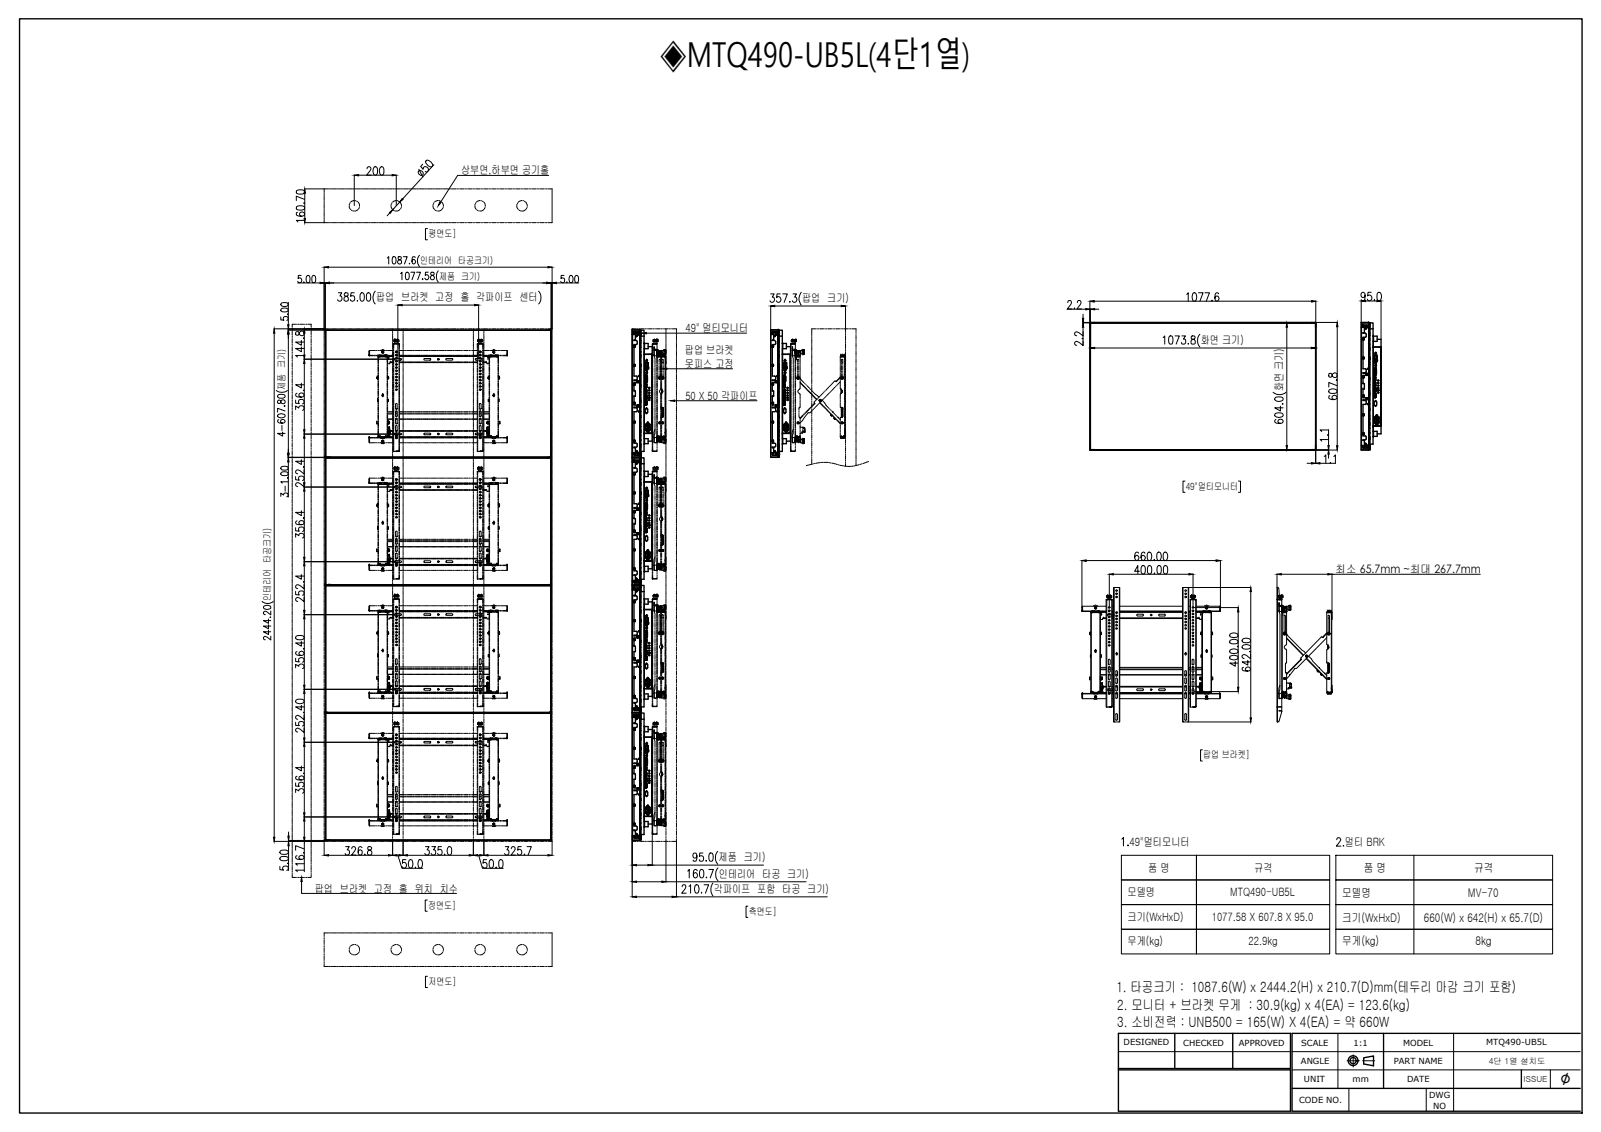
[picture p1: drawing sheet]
<svg xmlns="http://www.w3.org/2000/svg" width="297mm" height="210mm" viewBox="0 0 297 210" stroke-linecap="round" stroke-linejoin="round" font-family="sans-serif">
<defs><g id="words">
<text font-size="6.4" x="122.3" y="12.5">◈MTQ490-UB5L(4단1열)</text>
<text font-size="3.5" x="289.5" y="201.2">∅</text>
<g font-size="2.6">
<text x="207.1" y="184">1. 타공크기 : 1087.6(W) x 2444.2(H) x 210.7(D)mm(테두리 마감 크기 포함)</text>
<text x="207.3" y="187.3">2. 모니터 + 브라켓 무게 : 30.9(kg) x 4(EA) = 123.6(kg)</text>
<text x="207.3" y="190.4">3. 소비전력 : UNB500 = 165(W) X 4(EA) = 약 660W</text>
</g>
<g font-size="2.2">
<text x="253" y="161.6">품 명</text>
<text x="273.5" y="161.6">규격</text>
<text x="249" y="166.3">모델명</text>
<text x="272.4" y="166.3">MV-70</text>
<text x="249" y="170.9">크기(WxHxD)</text>
<text x="264.2" y="170.9">660(W) x 642(H) x 65.7(D)</text>
<text x="249" y="175.3">무게(kg)</text>
<text x="273.8" y="175.2">8kg</text>
</g>
<g font-size="2.1">
<text x="85.5" y="32.3">상부면,하부면 공기홀</text>
<text x="69.8" y="55.9">팝업 브라켓 고정 홀 각파이프 센터</text>
<text x="148.8" y="56.1">팝업 크기)</text>
<text x="127.1" y="65.6">팝업 브라켓</text>
<text x="127.2" y="61.7">49&quot; 멀티모니터</text>
<text x="222.8" y="63.8">화면 크기)</text>
<text x="127.1" y="68.3">못피스 고정</text>
<text x="127.2" y="74.2">50 X 50 각파이프</text>
<text x="238.1" y="72.6" transform="rotate(-90 238.1 72.6)">화면 크기)</text>
<text x="247.8" y="106.3">최소 65.7mm ~최대 267.7mm</text>
<text x="133.3" y="159.7">제품 크기)</text>
<text x="209.6" y="156.9">49&quot;멀티모니터</text>
<text x="213" y="161.6">품 명</text>
<text x="232.7" y="161.6">규격</text>
<text x="249.5" y="156.9">멀티 BRK</text>
<text x="58.4" y="165.5">팝업 브라켓 고정 홀 위치 치수</text>
<text x="132.4" y="165.6">각파이프 포함 타공 크기)</text>
<text x="133.4" y="162.8">인테리어 타공 크기)</text>
<text x="209.2" y="166.2">모델명</text>
<text x="228.2" y="166.2">MTQ490-UB5L</text>
<text x="209.2" y="170.8">크기(WxHxD)</text>
<text x="224.8" y="170.8">1077.58 X 607.8 X 95.0</text>
<text x="209.2" y="175.3">무게(kg)</text>
<text x="231.6" y="175.2">22.9kg</text>
</g>
<g font-size="1.9">
<text x="79.5" y="44">평면도]</text>
<text x="78" y="49">인테리어 타공크기)</text>
<text x="81.5" y="51.9">제품 크기)</text>
<text x="52.9" y="72.2" transform="rotate(-90 52.9 72.2)">제품 크기)</text>
<text x="220" y="90.9">49&quot;멀티모니터</text>
<text x="50.2" y="111.4" transform="rotate(-90 50.2 111.4)">인테리어 타공크기)</text>
<text x="223.3" y="140.6">팝업 브라켓]</text>
<text x="79.4" y="168.5">정면도]</text>
<text x="138.9" y="169.6">측면도]</text>
<text x="79.5" y="182.7">저면도]</text>
</g>
<g font-size="1.6">
<text x="208.5" y="193.9">DESIGNED</text>
<text x="219.5" y="193.9">CHECKED</text>
<text x="229.9" y="193.9">APPROVED</text>
<text x="241.4" y="197.3">ANGLE</text>
<text x="241.4" y="193.9">SCALE</text>
<text x="251.1" y="193.9">1:1</text>
<text x="258.6" y="197.3">PART NAME</text>
<text x="260.3" y="193.9">MODEL</text>
<text x="275.7" y="193.7">MTQ490-UB5L</text>
<text x="241.9" y="200.7">UNIT</text>
<text x="250.9" y="200.7">mm</text>
<text x="261.1" y="200.7">DATE</text>
<text x="265.2" y="203.7">DWG</text>
<text x="241" y="204.5">CODE NO.</text>
<text x="265.9" y="205.6">NO</text>
</g>
<g font-size="1.5">
<text x="276.2" y="197.2">4단 1열 설치도</text>
<text x="282.7" y="200.7">ISSUE</text>
</g>
</g></defs>
<g fill="none" stroke="#000" stroke-width=".19">
<path d="M60.4 61.2h.8M60.4 61.2h41.9M60.4 61.8v23M60.4 61.2v.6M60.4 61.2v.9M60.4 61.8h.1M60.4 62.1h.1M60.4 61.4v.3M60.4 61.2h.1M60.4 61.3h.1M60.4 61.3v23.5M60.4 61.3h41.8"/>
<path d="M60.6 61.2h.1M101.4 61.2h.9M101.9 61.2h.1M101.9 61.2h.2M102.2 61.3h.1M102.2 61.3h-41.8v23.5h41.8M102.2 61.2h.1M102.2 61.3v23.5M102.3 61.2v23.6M102.3 61.2v.9M102.3 61.2h.1M102.3 61.4v.3"/>
<path d="M60.4 84.8h.2M60.4 84.9h.8M60.4 84.9h41.9M60.4 84.8h.5M60.4 83.9v.9M60.4 84.8h.1M60.4 84.8h.8M60.4 84.4v.2M60.4 84.8h.3M60.4 85.4v23.1M60.4 84.9v.5M60.4 84.9v.8"/>
<path d="M60.4 85.4h.1M60.4 85.7h.1M60.4 85.1v.2M60.4 84.9h.1M60.4 84.9v23.5M60.4 84.9h41.8M60.4 84.8h41.8M60.6 84.9h.1M60.7 84.8h.1M60.9 84.8h41.4M60.9 84.8h.1M61.2 84.8h.1"/>
<path d="M101.3 84.8h1M101.4 84.9h.9M101.9 84.8h.1M101.9 84.9h.1M101.9 84.9h.2M102 84.8h.1M102.2 84.8h.1M102.2 84.9h.1M102.2 84.9h-41.8v23.5h41.8M102.2 84.9v23.5M102.3 83.9h.1M102.3 83.9v.9"/>
<path d="M102.3 84.4v.2M102.3 84.9v23.6M102.3 84.9v.8M102.3 84.9h.1M102.3 85.1v.2M60.4 108.5h.2M60.4 108.5h.1M60.4 108.5h41.9M60.4 108.5h.5M60.4 107.6v.9M60.4 108.5h.8M60.4 108v.2"/>
<path d="M60.4 108.5h.3M60.4 108.5v23.6M60.4 108.5v.9M60.4 109.1h.1M60.4 109.4h.1M60.4 108.8v.2M60.4 108.4h.1M60.4 108.6h.1M60.4 108.6v23.5h41.8M60.4 108.6v23.5M60.4 108.6h41.8M60.4 108.4h41.8"/>
<path d="M60.6 108.5h.1M60.7 108.5h.1M60.9 108.5h41.4M60.9 108.5h.1M61.2 108.5h.1M101.3 108.5h1M101.4 108.5h.8M101.9 108.5h.1M101.9 108.5h.2M102.2 108.4h.1M102.2 108.6h.1M102.2 108.5h.1"/>
<path d="M102.2 108.6v23.5M102.3 107.6h.1M102.3 107.6v.9M102.3 108v.2M102.3 108.5v23.6M102.3 108.5v.9M102.3 108.5h.1M102.3 108.8v.2M60.4 132.2h.3M60.4 132.1h.5M60.4 132.2h.8M60.4 132.2h41.3"/>
<path d="M60.4 132.1h.1M60.4 131.2v.9M60.4 131.7v.2M60.4 132.2v23.6M60.4 132.2v.9M60.4 132.8h.1M60.4 133.1h.1M60.4 132.4v.2M60.4 132.2h.1M60.4 132.3v23.5M60.4 132.3h.1M60.4 132.3h41.8"/>
<path d="M60.4 132.1h41.8M60.7 132.2h.1M60.9 132.1h41.4M60.9 132.1v.1M61.2 132.1v.1M101.3 132.1h.4M101.4 132.2h.8M101.7 132.2h.6M101.9 132.2h.1M101.9 132.2h.2M102 132.2h.1M102.2 132.1h.1"/>
<path d="M102.2 132.3h.1M102.2 132.2h.1M102.2 132.3v23.5M102.3 131.2h.1M102.3 132.1h.1M102.3 131.2v.9M102.3 131.7v.2M102.3 132.2v23.6M102.3 132.2v.9M102.3 132.2h.1M102.3 132.4v.2M60.4 155.8h.2"/>
<path d="M60.4 155.8h.1M60.4 155.8h.5M60.4 154.9v.9M60.4 155.8h.8M60.4 155.4v.2M60.4 155.8h.3M60.4 155.8h41.8M60.7 155.8h.1M60.9 155.8h41.4M60.9 155.8h.1M61.2 155.8h.1M101.3 155.8h1"/>
<path d="M101.9 155.8h.1M102 155.8h.1M102.2 155.8h.1M102.3 155h.1M102.3 155v.8M102.3 155.4v.2"/>
<circle cx="73.5" cy="65.2" r=".15"/>
<circle cx="89.1" cy="65.2" r=".15"/>
<circle cx="73.5" cy="80.8" r=".15"/>
<circle cx="73.5" cy="88.9" r=".15"/>
<circle cx="89.1" cy="80.8" r=".15"/>
<circle cx="89.1" cy="88.9" r=".15"/>
<circle cx="73.5" cy="104.4" r=".15"/>
<circle cx="73.5" cy="112.6" r=".15"/>
<circle cx="89.1" cy="104.4" r=".15"/>
<circle cx="89.1" cy="112.6" r=".15"/>
<circle cx="73.5" cy="128.1" r=".15"/>
<circle cx="73.5" cy="136.2" r=".15"/>
<circle cx="89.1" cy="128.1" r=".15"/>
<circle cx="89.1" cy="136.2" r=".15"/>
<circle cx="73.5" cy="151.8" r=".15"/>
<circle cx="89.1" cy="151.8" r=".15"/>
</g>
<g fill="none" stroke="#000" stroke-width=".19">
<path d="M60.4 61.2h.1M60.4 61.2v23.6M60.4 61.2h41.8M60.4 61.3h.1M102.2 61.3h.1M102.2 61.2h.1M102.3 61.2v23.6M102.3 61.2h.1M60.4 84.8h.1M60.4 84.9h.1M60.4 84.9v23.5M60.4 84.8h41.8"/>
<path d="M60.4 84.9h41.8M102.2 84.8h.1M102.2 84.9h.1M102.3 84.8h.1M102.3 84.9v23.5M102.3 84.9h.1M60.4 108.4h.1M60.4 108.5h.1M60.4 108.6h.1M60.4 108.6v47.2M60.4 108.6h41.8M60.4 108.5h41.8"/>
<path d="M102.2 108.4h.1M102.2 108.6h.1M102.2 108.5h.1M102.3 108.5h.1M102.3 108.4h.1M102.3 108.6v23.5M102.3 108.6h.1M60.4 132.1h.1M60.4 132.2h.1M60.4 132.1h41.8M60.4 132.3h.1M102.2 132.1h.1"/>
<path d="M102.2 132.3h.1M102.2 132.2h.1M102.3 132.1h.1M102.3 132.2v23.6M102.3 132.2h.1M102.3 132.1v.1M60.4 155.8h.1M60.4 155.8h41.8M102.2 155.8h.1M102.3 155.8h.1"/>
</g>
<!-- layer: 0 -->
<g fill="none" stroke="#000" stroke-width=".19">
<path d="M55 38.3l.6-.1a.65 .65 0 0 1 .9 .4 .89 .89 0 0 1-1.2 .3l-.3-.1zM55 35.4l.6-.2a.65 .65 0 0 1 .9 .5 .89 .89 0 0 1-1.2 .3l-.3-.2zM55.2 39.4h-.2v.3a.88 .88 0 0 0 1.5 0 .43 .43 0 0 0-.6-.4 .43 .43 0 0 0-.1 .7l.2 .1M56.4 37.6h.1zM56.5 37l-1.5-.6v.8M56.5 35h4.4M56.5 35.8v4.7M60.1 35v.6M60.1 35.7v.2M60.1 36v.2M60.1 36.3v.8M60.1 37.2v.2"/>
<path d="M60.1 37.5v.1M60.1 37.8v.7M60.1 38.7v.1M60.1 39v.1M60.1 39.3v.7M61.1 35h.1M61.4 35h.1M61.7 35h.7M62.6 35h.1M62.9 35h.1M63.1 35h.8M64 35h.2"/>
<path d="M64.3 35h.2M64.6 35h.8M64.8 38.2v.3l.3 .3M64.8 37.9v.1M65 37.6l-.1 .1M65.2 39h.1M65.4 39.1h.2M65.5 35h.2M65.7 37.2l-.6 .3M65.7 32.5v5.6M65.8 35h.2M65.9 37.2h.1"/>
<path d="M66.1 35h.8M66.2 37.3l.1 .1M66.4 38.8l-.6 .3M66.4 37.5l.3 .7M66.5 32.5h6.3M66.6 38.6l-.1 .1M66.7 38.3v.2M67 35h.2M67.3 35h.2M67.6 35h.8M68.1 31.3l.2-.4 .4 .1a.49 .49 0 0 1-.1 .7l-.6 .8h.9M68.5 35h.2"/>
<path d="M68.8 35h.1M69.1 35h.7M69.4 31l.3-.1a1.06 1.06 0 0 1 0 1.6h-.1a1.07 1.07 0 0 1-.2-1.5zM70 35h.1M70.3 35h.1M70.6 35h.7M70.6 31l.3-.1a1.06 1.06 0 0 1 0 1.6h-.1a1.07 1.07 0 0 1-.2-1.5zM71.4 35h.2M71.7 35h.2M72 35h.8M72.3 39.5l-.5 .5M72.5 38.2l.3 .6"/>
<path d="M72.6 37.9l-.1 .1M72.7 37.6v.1M72.9 35h.2M73 39h.1M73.2 35h.2M73.2 39.1h.2M73.5 37.2l-.7 .3M73.5 35h.8M73.5 32.5v5.6M73.7 37.2h.1M73.9 37.3l.2 .1M74.2 38.8l-.7 .3"/>
<path d="M74.2 37.5l.3 .7M74.2 37.4l-1.3 1.5M74.4 38.6l-.1 .1M74.4 35h.2M74.5 38.3v.2M74.7 35h.2M75 35h.8M75.9 35h.2M76.2 35h.2M76.5 35h.7M77.4 35h.1M77.7 35h.1"/>
<path d="M77.7 31.4l.7 1.4M77.8 31.6a.56 .56 0 0 1 .6 .2 .56 .56 0 0 1 0 .7 .55 .55 0 0 1-.7-.2 .55 .55 0 0 1 .1-.7zM78 35h.7M78.4 30.5l-.4 .4 .5 .5a.48 .48 0 0 1 .5-.5 .48 .48 0 0 1 .5 .5 .48 .48 0 0 1-.4 .5l-.2-.1M78.9 35h.1M79.1 29.7a1.06 1.06 0 0 1 1.1 1.1l-.2 .2a1.32 1.32 0 0 1-1.1-1zM79.1 35h.2M79.4 35h.8M80.3 38.2l.1 .4 .2 .2M80.3 35h.2M80.4 37.9l-.1 .1M80.5 37.6l-.1 .1"/>
<path d="M80.5 30.5l-5.8 6.4M80.6 35h.2M80.7 39h.2M80.9 35h.8M81 39.1h.1M81.3 37.2l-.7 .3M81.4 37.2h.2M81.7 37.3l.2 .1M81.8 35h.2M82 37.5l.3 .7M82 38.8l-.7 .3M82.1 35h.2"/>
<path d="M82.2 38.6l-.1 .1M82.2 38.3v.2M82.4 35h.8M83.3 35h.2M83.6 35h.2M83.9 35h.7M84.8 35h.1M85.1 35h.1M85.4 35h.7M86.3 35h.1M86.6 35h.1M86.9 35h.7"/>
<path d="M87.7 35h.2M88 35h.2M88.1 38.2v.3l.3 .3M88.2 37.9l-.1 .1M88.3 37.6l-.1 .1M88.3 35h.8M88.5 39h.1M88.8 39.1h.1M89.1 37.2l-.7 .3M89.2 35h.2M89.2 37.2h.2M89.5 37.3l.1 .1"/>
<path d="M89.5 35h.1M89.8 38.8l-.7 .3M89.8 37.5l.2 .7M89.8 35h.7M89.9 38.6v.1M90 38.3v.2M90.7 35h.1M91 35h.1M91.3 35h.7M92.2 35h.1M92.5 35h.1M92.8 35h.7"/>
<path d="M93.7 35h.1M94 35h.1M94.3 35h.7M95.2 35h.1M95.4 35h.2M95.7 35h.8M95.9 38.2l.3 .6M95.9 37.9v.1M96.1 37.6l-.1 .1M96.3 39h.1M96.5 39.1h.2M96.6 35h.2"/>
<path d="M96.8 37.2l-.6 .3M96.9 35h.2M97 37.2h.1M97.2 35h.7M97.3 37.3l.1 .1M97.5 37.5l.3 .7M97.6 38.8l-.5 .3h-.3M97.7 38.6l-.1 .1M97.8 38.3v.2M98.1 35h.1M98.4 35h.1M98.7 35h.7"/>
<path d="M99.6 35h.1M99.9 35h.1M100.2 35h.7M101.1 35h.1M101.4 35h.1M101.7 35h.7v6.3h-.7M101.8 32.5h-16.9l-3.2 5M52.1 58.8v.5l.6 .1a.41 .41 0 0 1 0-.6 .41 .41 0 0 1 .6 0 .41 .41 0 0 1 0 .6h-.1M52.2 57.3l.5-.2a.56 .56 0 0 1 .8 .4 .8 .8 0 0 1-1.1 .3l-.3-.3zM52.2 56.2l.5-.1a.57 .57 0 0 1 .8 .4 .79 .79 0 0 1-1.4-.1zM53.3 58.3h.2zM53.5 56.1v4.1"/>
<path d="M55.2 52.5h4.2M55.9 51.1h-.5l-.1 .6 .1-.1a.42 .42 0 0 1 .5 .1 .42 .42 0 0 1-.1 .6 .42 .42 0 0 1-.6-.1M56.4 52.3v.1zM56.5 40.9h-1.5l.3 .3M56.5 41.3h4.4M57 51.2l.2-.1a1.11 1.11 0 0 1 .2 1.3h-.3a.91 .91 0 0 1-.1-1.2zM58 51.2l.2-.1a.79 .79 0 0 1 0 1.3 .8 .8 0 0 1-.3-1.1zM60.1 52.5h.3M60.1 40.1v.2M60.1 40.4v.2M60.1 40.7v.6M60.1 49.5v12"/>
<path d="M60.4 52.4v8.7M60.9 49.5h40.8M61.1 41.3h.1M61.1 52.5h40.4M61.4 41.3h.1M61.7 41.3h.7M62.6 41.3h.1M62.8 54.3h.6l-.3 .6a.46 .46 0 0 1 .3 .7 .46 .46 0 0 1-.8 0M62.9 41.3h.1M63.1 41.3h.8M64 54.4v.4a.55 .55 0 0 1 .6 .4 .55 .55 0 0 1-.3 .7 .5 .5 0 0 1-.5-.6 .5 .5 0 0 1 .6-.4l.1-.1a.37 .37 0 0 0 0-.4 .37 .37 0 0 0-.4-.1zM64 41.3h.2"/>
<path d="M64.3 41.3h.2M64.6 41.3h.8M65.5 41.3h.2M65.7 54.3h-.6v.7a.48 .48 0 0 1 .6 0 .48 .48 0 0 1 0 .7 .48 .48 0 0 1-.6 0l-.1-.1M65.8 41.3h.2M66.1 41.3h.8M66.2 55.8h.2zM67 54.4l.3-.1a1.06 1.06 0 0 1 0 1.6h-.2a1.2 1.2 0 0 1-.1-1.5zM67 41.3h.2M67.3 41.3h.2M67.6 41.3h.8M68.1 54.4l.3-.1a1.06 1.06 0 0 1 0 1.6h-.1a1.2 1.2 0 0 1-.2-1.5z"/>
<path d="M68.5 41.3h.2M68.8 41.3h.1M69.1 41.3h.7M69.6 54a1.86 1.86 0 0 0 0 2.4M70 41.3h.1M70.3 41.3h.1M70.6 41.3h.7M71.4 41.3h.2M71.7 41.3h.2M71.9 47.9l.2-.3v1.4M72 41.3h.8M72.9 47.6h.3a.81 .81 0 0 1-.1 1.4 1.11 1.11 0 0 1-.2-1.4z"/>
<path d="M72.9 41.3h.2M73.2 41.3h.2M73.5 41.3h.8M73.8 56.5v9.9M73.9 47.6v.4a.55 .55 0 0 1 .5 .3 .55 .55 0 0 1 0 .6 .39 .39 0 0 1-.6-.2 .39 .39 0 0 1 .3-.5l.3-.2v-.4zM74.3 50.7l.3-.2v1.4M74.4 41.3h.2M74.6 56.6h13.4M74.7 41.3h.2M74.8 47.6h.8l-.6 1.4M75 41.3h.8M75.3 50.6l.2-.1a.78 .78 0 0 1 .4 .7 .78 .78 0 0 1-.4 .7l-.2-.1-.1-.5z"/>
<path d="M75.9 41.3h.2M75.9 48.9l.1 .1zM76.2 41.3h.2M76.2 50.5h.7l-.5 1.4M76.5 41.3h.7M77 47.8l-.3-.2a.83 .83 0 0 0-.2 1.1 .37 .37 0 0 0 .6 .1 .37 .37 0 0 0-.2-.6h-.3l-.2 .3M77.3 50.5h.7l-.5 1.4M77.4 41.3h.1M77.7 41.3h.1M77.8 47.3a1.58 1.58 0 0 0 0 2.1M78 41.3h.7M78.3 51.8h.2z"/>
<path d="M78.9 41.3h.1M79.1 41.3h.2M79.3 42.4h-.4v2.1h.4M79.4 50.5h-.5v.6a.41 .41 0 0 1 .6 0 .41 .41 0 0 1-.1 .6 .41 .41 0 0 1-.6-.1M79.4 41.3h.8M80 50.6v.3a.56 .56 0 0 1 .5 .3 .56 .56 0 0 1 0 .6 .42 .42 0 0 1-.6-.3 .42 .42 0 0 1 .5-.5l.1-.2v-.2zM80.3 41.3h.2M80.6 41.3h.2M80.9 41.3h.8M81.3 50.2a1.74 1.74 0 0 0 0 2.1M81.8 41.3h.2M82.1 41.3h.2"/>
<path d="M82.4 41.3h.8M83.3 41.3h.2M83.6 41.3h.2M83.9 41.3h.7M84.8 41.3h.1M85.1 41.3h.1M85.4 41.3h.7M86.3 41.3h.1M86.6 41.3h.1M86.9 41.3h.7M87.7 41.3h.2M88 41.3h.2"/>
<path d="M88.3 41.3h.8M88.8 56.5v9.9M89.2 41.3h.2M89.5 41.3h.1M89.8 41.3h.7M90.7 41.3h.1M91 41.3h.1M91.3 41.3h.7M92.2 41.3h.1M92.5 41.3h.1M92.8 41.3h.7M93.7 41.3h.1"/>
<path d="M94 41.3h.1M94.3 41.3h.7M95.2 41.3h.1M95.4 41.3h.2M95.7 41.3h.8M96.6 41.3h.2M96.9 41.3h.2M97.2 41.3h.7M98.1 41.3h.1M98.4 41.3h.1M98.7 41.3h.7M99.6 41.3h.1"/>
<path d="M99.9 41.3h.1M99.9 54a1.86 1.86 0 0 1 0 2.4M100.2 41.3h.7M101.1 41.3h.1M101.4 41.3h.1M102.3 52.4v8.7M102.3 52.5h.1M102.4 49.5v12M103.2 52.5h4.2M104.6 51.1h-.5v.6a.41 .41 0 0 1 .6 0 .41 .41 0 0 1 0 .6 .41 .41 0 0 1-.6 0l-.1-.1M105.1 52.4h.1zM105.7 51.2l.2-.1a.79 .79 0 0 1 .1 1.3h-.3l-.1-.5z"/>
<path d="M106.8 51.2l.1-.1a.81 .81 0 0 1 .1 1.3h-.1a.96 .96 0 0 1-.1-1.2zM143 54.5h.6l-.3 .6a.47 .47 0 0 1 .4 .7 .47 .47 0 0 1-.8 .1v-.1M143 56.7v4.4M143.7 56.7h12.4M144.8 54.5h-.6l-.1 .7a.48 .48 0 0 1 .7 0 .48 .48 0 0 1 0 .7 .48 .48 0 0 1-.7 0l-.1-.1M145.2 54.5h.9l-.6 1.6M146.5 56h.1zM147.1 54.5h.7l-.4 .6a.47 .47 0 0 1 .4 .7 .47 .47 0 0 1-.7 .1l-.1-.1M148.7 54.2a1.86 1.86 0 0 0 0 2.4M156.9 56.7v4.8M198 57.3h3.5M198.1 56.1l.2-.4h.3l.2 .3-.1 .3-.7 1h.9"/>
<path d="M199.3 57.1v.2zM199.9 56.1l.2-.4h.2l.3 .3-.1 .3-.7 1h.8M200.9 58.3v.7M202.2 57.3h.1M202.2 55.9v4.7M202.3 57.3v2.6h-1.4l2.2-.1M202.3 59.9v23.5h41.8v-23.5h-41.8v4.7M203 55.9h40.4M203.1 57.3h.8M220.2 54.6l.3-.3v1.6M221.3 54.4l.3-.1a.99 .99 0 0 1 0 1.6 1.14 1.14 0 0 1-.3-1.5zM222.4 54.3h.8l-.6 1.6"/>
<path d="M223.5 54.3h.9l-.6 1.6M224.9 55.7v.2zM226.1 54.5l-.4-.2a.98 .98 0 0 0 .1 1.6 .45 .45 0 0 0 .4-.7 .45 .45 0 0 0-.7-.1l-.1 .2M238.7 59.9h5.3M243.3 59.8h4.8M244.1 59.9v4.7M244.1 55.9v4.7M252.5 55.8v4M253.3 54.7l-.1 .3a.37 .37 0 0 1-.3 .2 .37 .37 0 0 1-.4-.2v-.6a.37 .37 0 0 1 .4-.2 .37 .37 0 0 1 .3 .2l.1 .3a.74 .74 0 0 1-.5 1.1l-.3-.2M253.4 55.8h2.1M254.4 54.2h-.6l-.1 .7a.48 .48 0 0 1 .7 0 .48 .48 0 0 1 0 .7 .48 .48 0 0 1-.7 0v-.1M254.9 55.7h.1z"/>
<path d="M255.6 54.3l.3-.1a.99 .99 0 0 1 0 1.6h-.1a1.2 1.2 0 0 1-.2-1.5zM256.2 55.8v7.1M50.8 61h10.1M50.9 61.8v93.5M51.3 72.4a1.74 1.74 0 0 0 2 0M51.6 76.9l.7-.2 .5 .2 .1 .2a.78 .78 0 0 1-.7 .4 .78 .78 0 0 1-.7-.4zM51.6 74.3v.5l.5-.1a.42 .42 0 0 1 .4-.6 .42 .42 0 0 1 .2 .7l-.5-.1-.4-.5zM51.6 73.3l.7-.2 .5 .2 .1 .1a.78 .78 0 0 1-.7 .5 .78 .78 0 0 1-.7-.5zM51.7 77.8l-.2 .2a.8 .8 0 0 0 1.4 .1 .42 .42 0 0 0-.5-.3 .42 .42 0 0 0-.3 .5l.3 .2M52.3 78.9v.9M52.7 75.3h.2zM52.9 76.2l-1.4-.5v.7"/>
<path d="M53.5 61.2h6.8M53.5 61v.2M53.5 61.9v22.1M54.2 60.8v.2M54.2 61.1v.2M54.2 61.4v.8M54.2 62.3v.2M54.2 62.6v.2M54.2 62.9v.7M54.2 63.8v.1M54.2 64.1v.1M54.2 64.4v.7"/>
<path d="M54.2 65.3v.1M54.2 65.6v.1M54.2 65.9v.7M54.2 66.8v.1M54.2 67.1v.1M54.2 67.4v.7M54.2 68.3v.1M54.2 68.6v.1M54.2 68.8v.8M54.2 69.7v.2M54.2 70v.2M54.2 70.3v.7"/>
<path d="M54.2 71.2v.1M54.2 71.5v.1M54.2 71.8v.7M54.2 72.7v.1M54.2 73v.1M54.2 73.3v.7M54.2 74.2v.1M54.2 74.5v.1M54.2 74.8v.7M54.2 75.7v.1M54.2 76v.1M54.2 76.3v.7"/>
<path d="M54.2 77.1v.2M54.2 77.4v.2M54.2 77.7v.8M54.2 78.6v.2M54.2 78.9v.2M54.2 79.2v.7M54.8 60.1h-.6v.6M54.8 76v-.7l.6 .4a.47 .47 0 0 1 .8-.4 .47 .47 0 0 1-.1 .8M54.8 74.2v.6h.7a.47 .47 0 0 1 .1-.7 .47 .47 0 0 1 .7 .1 .47 .47 0 0 1-.2 .7M54.9 61.5v.6h.5a.56 .56 0 0 1 .3-.6 .56 .56 0 0 1 .7 .2 .45 .45 0 0 1-.3 .6 .45 .45 0 0 1-.6-.4l-.1-.4zM55 60.1h.1M55.1 72.9a.33 .33 0 0 0-.2 .6l.6 .1h.7a.42 .42 0 0 0-.2-.7 .42 .42 0 0 0-.5 .6l.4 .1"/>
<path d="M55.3 60.1h.1M55.6 60.1h.7M55.9 64.3v.9l-1.1-.6h1.6M55.9 63.1v.9l-1.1-.6h1.6M55.9 71v.9l-1.1-.6h1.6M56.3 62.7h.1zM56.3 72.3v.1zM56.4 66.6h16.9M56.4 65.9h-1.6l.3 .3M56.5 61.8v4M56.5 67.4v12.3M56.5 60.1h.1"/>
<path d="M56.8 60.1h.1M57.1 60.1h.6v.6M57.7 60.8v.2M57.7 61.1v.2M57.7 61.4v.8M57.7 62.3v.2M57.7 62.6v.2M57.7 62.9v.7M57.7 63.8v.1M57.7 64.1v.1M57.7 64.4v.7M57.7 65.3v.1"/>
<path d="M57.7 65.6v.1M57.7 65.9v.7M57.7 66.8v.1M57.7 67.1v.1M57.7 67.4v.7M57.7 68.3v.1M57.7 68.6v.1M57.7 68.8v.8M57.7 69.7v.2M57.7 70v.2M57.7 70.3v.7M57.7 71.2v.1"/>
<path d="M57.7 71.5v.1M57.7 71.8v.7M57.7 72.7v.1M57.7 73v.1M57.7 73.3v.7M57.7 74.2v.1M57.7 74.5v.1M57.7 74.8v.7M57.7 75.7v.1M57.7 76v.1M57.7 76.3v.7M57.7 77.1v.2"/>
<path d="M57.7 77.4v.2M57.7 77.7v.8M57.7 78.6v.2M57.7 78.9v.2M57.7 79.2v.7M60.1 61.6v.2M60.1 61.9v.2M60.1 62.2v.8M60.1 63.1v.2M60.1 63.4v.2M60.1 63.7v.7M60.1 64.6v.1"/>
<path d="M60.1 64.9v.1M60.1 65.2v.7M60.1 66.1v.1M60.1 66.4v.1M60.1 66.6v.8M60.1 67.5v.2M60.1 67.8v.2M60.1 68.1v.8M60.1 69v.2M60.1 69.3v.2M60.1 69.6v.8M60.1 70.5v.2"/>
<path d="M60.1 70.8v.2M60.1 71.1v.8M60.1 72v.2M60.1 72.3v.1M60.1 72.6v.7M60.1 73.5v.1M60.1 73.8v.1M60.1 74.1v.7M60.1 74.9v.2M60.1 75.2v.2M60.1 75.5v.8M60.1 76.4v.2"/>
<path d="M60.1 76.7v.2M60.1 77v.8M60.1 77.9v.2M60.1 78.2v.2M60.1 78.5v.8M60.1 79.4v.2M60.1 79.7v.2M60.1 80v.7M60.4 61.3h41.8v23.5h-41.8zM61.1 61h.1M61.4 61h.1M61.7 61h.7"/>
<path d="M62.6 61h.1M62.9 61h.1M63.1 61h.8M64 61h.2M64.3 61h.2M64.6 61h.8M65.5 61h.2M65.8 61h.2M66.1 61h.8M67 61h.2M67.3 61h.2M67.6 61h.8"/>
<path d="M68.5 65.9h.1M68.5 66h.1M68.5 61h.2M68.5 65.1v.9M68.6 65v.9M68.6 65.9h.1M68.6 66h.1M68.6 66h.7M68.6 65.9v.1M68.6 65v.9h.7M68.6 65h1.1M68.8 61h.1"/>
<path d="M69.1 61h.7M69.4 65.9h.2M69.4 66h.2M69.7 65.9h.2M69.7 66h.2M69.8 65h.2M69.9 78.6h.1M69.9 78.2h.1M69.9 78.6h.2M70 61h.1M70 69.9h.1M70 70.2h.1"/>
<path d="M70 70h.1M70 69.9v.3zM70 70.2v-.3v.3M70 66h.7M70 65.9h1.3M70 74.1h.1M70 74.4h.1M70 74.1v.3M70.1 69.9h-.2v.3h.2M70.1 66.2h1.8v1M70.1 66.1h.1M70.1 66h.1"/>
<path d="M70.1 78.1v.1h-.2v.4M70.1 69.8v.7M70.1 66.1v1.1M70.1 67.4v.1M70.1 67.7v.1M70.1 68v.7M70.1 68.9v.1M70.1 69.2v.1M70.1 69.5v.7M70.1 70.7v.1M70.1 71v.7M70.1 71.9v.1"/>
<path d="M70.1 72.2v.1M70.1 72.4v.8M70.1 73.3v.2M70.1 73.6v.2M70.1 73.9v.7M70.1 74.8v.1M70.1 75.1v.1M70.1 75.4v.7M70.1 76.3v.1M70.1 76.6v.1M70.1 76.9v.7M70.1 77.8v.1"/>
<path d="M70.1 78.4v.7M70.1 79.3v.1M70.1 79.6v.1M70.1 79.9v1.1M70.1 65h.2M70.2 66h.3v.1h-.3zM70.2 66v1.2M70.2 79.9v1.1h.3l-.3 .1M70.2 67.4v.1M70.2 67.7v.1M70.2 68v.7M70.2 68.9v.1"/>
<path d="M70.2 69.2v.1M70.2 69.5v.7M70.2 70.4v.1M70.2 70.7v.1M70.2 71v.7M70.2 71.9v.1M70.2 72.2v.1M70.2 72.4v.8M70.2 73.3v.2M70.2 73.6v.2M70.2 73.9v.7M70.2 74.8v.1"/>
<path d="M70.2 75.1v.1M70.2 75.4v.7M70.2 76.3v.1M70.2 76.6v.1M70.2 76.9v.7M70.2 77.8v.1M70.2 78.1v.1M70.2 78.4v.7M70.2 79.3v.1M70.2 79.6v.1M70.3 61h.1M70.3 66h.1"/>
<path d="M70.3 66.1h.1M70.3 66.1h.2M70.3 66.1v.1M70.4 66h.1M70.4 65h.7M70.5 66h.1M70.5 66.1h.1M70.5 66v.1M70.5 66.1v.1M70.6 61h.7M70.6 66.1h.8M70.7 65.9v.1"/>
<path d="M70.7 66.1v-.2h.6v.2M70.7 65.8v.1M70.9 65.2h.2v.1l-.2-.1v.1l.2 .1v-.1v.1h-.2zM70.9 65.2l.2 .2h-.2zM71 73l.2 .3-.1 .2h-.2v-.2zM71.3 65h.1M71.3 65.9h.1M71.3 65.8v.2h.5M71.3 65.9h.5M71.4 65h-.2a.22 .22 0 0 0-.2-.2 .22 .22 0 0 0-.2 .2h-.2M71.4 61h.2M71.5 66h.3v.1h-.3z"/>
<path d="M71.5 66v.2M71.5 66.1h.2M71.5 66h.2M71.5 66h.1M71.5 66.1h.1M71.5 66.1v.1M71.6 65h.1M71.7 66h.1M71.7 66.1h.1M71.7 66.1v.1M71.7 61h.2M71.8 66v1.2"/>
<path d="M71.8 79.9v1.2M71.8 67.4v.1M71.8 67.7v.1M71.8 68v.7M71.8 68.9v.1M71.8 69.2v.1M71.8 69.5v.7M71.8 70.4v.1M71.8 70.7v.1M71.8 71v.7M71.8 71.9v.1M71.8 72.2v.1"/>
<path d="M71.8 72.4v.8M71.8 73.3v.2M71.8 73.6v.2M71.8 73.9v.7M71.8 74.8v.1M71.8 75.1v.1M71.8 75.4v.7M71.8 76.3v.1M71.8 76.6v.1M71.8 76.9v.7M71.8 77.8v.1M71.8 78.1v.1"/>
<path d="M71.8 78.4v.7M71.8 79.3v.1M71.8 79.6v.1M71.9 78.2h.2v.2h-.2zM71.9 78.2h.2M71.9 66h.1M71.9 79.3h.1zM71.9 79.3h.1M71.9 69.8v.7M71.9 78.2h.1M71.9 78.6h.1M71.9 79.6h.1"/>
<path d="M71.9 79.3v.7l.1-.6M71.9 79.3v1M71.9 79.2v.1M71.9 67.2h.1M71.9 67.2v.3h.4l.1-.3M71.9 74.4v.1M71.9 74v.1M71.9 78.6v-.2v.7M71.9 78.6h.2M71.9 77.7h1.1M71.9 67.4v.1M71.9 67.7v.1"/>
<path d="M71.9 68v.7M71.9 68.9v.1M71.9 69.2v.1M71.9 69.5v.7M71.9 70.7v.1M71.9 71v.7M71.9 71.9v.1M71.9 72.2v.1M71.9 72.4v.8M71.9 73.3v.2M71.9 73.6v.2M71.9 73.9v.7"/>
<path d="M71.9 74.8v.1M71.9 75.1v.1M71.9 75.4v.7M71.9 76.3v.1M71.9 76.9v.7M71.9 77.8v.1M71.9 78.1v.1M71.9 79.6v.1M71.9 79.9v1.1M71.9 65h1.1M71.9 76.8h1.1v.1M72 79.9h.2"/>
<path d="M72 65.9h.1M72 74.1h.1M72 69.9h.1v.3h-.1M72 79.3h.1M72 79.3h.2h-.2v.6M72 74.4v-.2v.3M72 66h.1M72 74.4h.1M72 74v.1M72 79.9v.2M72 70h.1M72 70.2h.1"/>
<path d="M72 69.9v.3zM72 69.9v.3M72 74.1v.3M72 61h.8v.5M72.1 66.5l.1 .1zM72.1 66.2l.1 .1zM72.1 78.2h.1M72.1 78.6h-.2M72.1 78.2v.4h-.2M72.1 78.4v.2M72.1 78.6h.1M72.2 78.2v.4h-.1"/>
<path d="M72.2 78.2v.4M72.2 79.3h.1M72.2 78.3v.2M72.2 78.5h.1M72.2 78.3h.1M72.2 79.4v.6v-.6M72.2 79.3v.6M72.2 79.9h.1M72.2 79.9v.2M72.2 79.6h.1M72.2 79.5v-.2l.1 .2M72.2 79.2h-.3l.3 .1"/>
<path d="M72.2 66h.2M72.2 80v.1M72.2 65.9h.2M72.2 79.5l.1 .7zM72.3 79.6v.4M72.3 79.6h.1M72.3 66.1h.1M72.4 79.9h.2zM72.4 67.2h.6M72.4 79.9h.1M72.4 67.2h.1M72.5 65.9h.5"/>
<path d="M72.6 79.9h.4M72.8 61.6v.2M72.8 61.9v.2M72.8 62.2v.8M72.8 63.1v.2M72.8 63.4v.2M72.8 63.7v.7M72.8 64.6v.1M72.8 64.9v.1M72.8 65.2v.7M72.8 66.1v.1M72.8 66.4v.1"/>
<path d="M72.8 66.6v.8M72.8 67.5v.2M72.8 67.8v.2M72.8 68.1v.8M72.8 69v.2M72.8 69.3v.2M72.8 69.6v.8M72.8 70.5v.2M72.8 70.8v.2M72.8 71.1v.8M72.8 72v.2M72.8 72.3v.1"/>
<path d="M72.8 72.6v.7M72.8 73.5v.1M72.8 73.8v.1M72.8 74.1v.7M72.8 74.9v.2M72.8 75.2v.2M72.8 75.5v.8M72.8 76.4v.2M72.8 76.7v.2M72.8 77v.8M72.8 77.9v.2M72.8 78.2v.2"/>
<path d="M72.8 78.5v.8M72.8 79.4v.2M72.8 79.7v.2M72.8 80v.7M72.9 61h.2M73 66l-1 .1M73 67.2h-.6h.2M73 65.2v.8h-.5M73 79.7v.2h-.7M73 76.6h-1.1v.1M73 64.7v.1M73 65v.1"/>
<path d="M73 66.1v.2M73 66.4v.2M73 66.7v.8M73 67.6v.1M73 67.9v.1M73 68.2v.7M73 69.1v.1M73 69.4v.1M73 69.7v.7M73 70.6v.1M73 70.9v.1M73 71.2v.7"/>
<path d="M73 72.1v.1M73 72.4v.1M73 72.7v.7M73 73.5v.2M73 73.8v.2M73 74.1v.8M73 75v.2M73 75.3v.2M73 75.6v.7h-1.1M73 76.5v.1M73 77.1v.7M73 77.9v.2"/>
<path d="M73 78.2v.2M73 78.5v.8M73 79.4v.2M73 66.1h-1.2M73.1 63.7v.1M73.1 64.7v.1M73.1 65v.1M73.1 65.2v.8M73.1 66.1v.2M73.1 66.4v.2M73.1 66.7v.8M73.1 67.6v.1"/>
<path d="M73.1 67.9v.1M73.1 68.2v.7M73.1 69.1v.1M73.1 69.4v.1M73.1 69.7v.7M73.1 70.6v.1M73.1 70.9v.1M73.1 71.2v.7M73.1 72.1v.1M73.1 72.4v.1M73.1 72.7v.7M73.1 73.5v.2"/>
<path d="M73.1 73.8v.2M73.1 74.1v.8M73.1 75v.2M73.1 75.3v.2M73.1 75.6v.7M73.1 76.5v.1M73.1 76.8v.1M73.1 77.1v.7M73.1 77.9v.2M73.1 78.2v.2M73.1 78.5v.8M73.1 79.4v.2"/>
<path d="M73.1 79.7v.2M73.1 63h.8h-.4v.3h.3M73.1 63v.3h.1M73.1 63h.1M73.2 66.6l1.2-.1 .1 .1-.1 .2h-1.1zM73.2 63h.2v.3h-.2M73.2 63v.3M73.2 63h.4M73.2 63l-.1 .1M73.2 63h.1M73.2 61h.2M73.2 63.3v.4h.7v-.4"/>
<path d="M73.3 63l-.1 .3M73.3 63h.1M73.4 79h.3l-.1 1-.2-.1zM73.4 77.6h.3l-.1 1-.2-.1zM73.4 76.3h.3l-.1 1-.2-.1zM73.4 74.9h.3l-.1 1-.2-.1zM73.4 65.9h.3M73.4 76.3h.3M73.4 66.5h.3M73.4 76.6h.3M73.4 76.8h.3M73.4 63h.4"/>
<path d="M73.4 77.7h.3M73.4 79.9h.3M73.4 63.3h.1M73.4 63.7h.1M73.4 66h.2M73.5 61h.8M73.6 63.7h.1M73.7 63l.1 .3M73.7 63h.1M73.8 63h.1M73.8 63v.3M73.8 63l.2 .1"/>
<path d="M73.9 63h-.1M73.9 63l.1 .3h-.2M74 64.4v-.7h-.9v.8M74 63.7v.1M74 64.6v.1M74 64.9v.1M74 65.2v.7M74 66.1v.1M74 66.4v.1M74 66.7v.7M74 67.6v.1M74 67.9v.1"/>
<path d="M74 68.2v.7M74 69.1v.1M74 69.4v.1M74 69.7v.7M74 70.5v.2M74 70.8v.2M74 71.1v.8M74 72v.2M74 72.3v.1M74 72.6v.7M74 73.5v.1M74 73.8v.1"/>
<path d="M74 74.1v.7M74 74.9v.2M74 75.2v.2M74 75.5v.8M74 76.4v.2M74 76.7v.2M74 77v.8M74 77.9v.2M74 78.2v.2M74 78.5v.8M74 79.4v.2M74 79.7v.2"/>
<path d="M74 80v.7M74.1 66h.9M74.1 64.4v-.6h-1.1v.7M74.1 79.9h.9M74.1 77.7h.9M74.1 64.6v.1M74.1 64.9v.1M74.1 65.2v.7M74.1 66.4v.1M74.1 66.7v.7M74.1 67.6v.1M74.1 67.9v.1"/>
<path d="M74.1 68.2v.7M74.1 69.1v.1M74.1 69.4v.1M74.1 69.7v.7M74.1 70.5v.2M74.1 70.8v.2M74.1 71.1v.8M74.1 72v.2M74.1 72.3v.1M74.1 72.6v.7M74.1 73.5v.1M74.1 73.8v.1"/>
<path d="M74.1 74.1v.7M74.1 74.9v.2M74.1 75.2v.2M74.1 75.5v.8M74.1 76.4v.2h.9M74.1 76.7v.2M74.1 77v.8M74.1 77.9v.2M74.1 78.2v.2M74.1 78.5v.8M74.1 79.4v.2M74.1 79.7v.2h.9"/>
<path d="M74.1 80v.7M74.1 65h.9M74.1 65.9h.9M74.1 76.3h.9M74.1 67.2h.9M74.1 76.8h.9M74.4 61h.2M74.7 61h.2M74.8 61v.5M74.8 61.6v.2M74.8 61.9v.2M74.8 62.2v.8"/>
<path d="M74.8 63.1v.2M74.8 63.4v.2M74.8 63.7v.7M74.8 64.6v.1M74.8 64.9v.1M74.8 65.2v.7M74.8 66.1v.1M74.8 66.4v.1M74.8 66.6v.8M74.8 67.5v.2M74.8 67.8v.2M74.8 68.1v.8"/>
<path d="M74.8 69v.2M74.8 69.3v.2M74.8 69.6v.8M74.8 70.5v.2M74.8 70.8v.2M74.8 71.1v.8M74.8 72v.2M74.8 72.3v.1M74.8 72.6v.7M74.8 73.5v.1M74.8 73.8v.1M74.8 74.1v.7"/>
<path d="M74.8 74.9v.2M74.8 75.2v.2M74.8 75.5v.8M74.8 76.4v.2M74.8 76.7v.2M74.8 77v.8M74.8 77.9v.2M74.8 78.2v.2M74.8 78.5v.8M74.8 79.4v.2M74.8 79.7v.2M74.8 80v.7"/>
<path d="M75 61h.8M75 66.1h-.9v.1M75.2 65h.1M75.2 65.9h.1M75.2 76.3h.1M75.2 67.2h.1M75.2 76.6h.1M75.2 76.8h.1M75.2 66h.1M75.2 79.9h.1M75.2 77.7h.1M75.2 66.1h.1"/>
<path d="M75.5 65h.1M75.5 65.9h.1M75.5 76.3h.1M75.5 67.2h.1M75.5 76.6h.1M75.5 76.8h.1M75.5 66h.1M75.5 79.9h.1M75.5 77.7h.1M75.5 66.1h.1M75.8 66h.7M75.8 79.9h.7"/>
<path d="M75.8 77.7h.7M75.8 66.1h.7M75.8 65h.7M75.8 65.9h.7M75.8 76.3h.7M75.8 67.2h.7M75.8 76.6h.7M75.8 76.8h.7M75.9 61h.2M76.2 61h.2M76.5 61h.7M76.7 65h.1"/>
<path d="M76.7 65.9h.1M76.7 76.3h.1M76.7 67.2h.1M76.7 76.6h.1M76.7 76.8h.1M76.7 66h.1M76.7 79.9h.1M76.7 77.7h.1M76.7 66.1h.1M76.9 66h.2M76.9 79.9h.2M76.9 77.7h.2"/>
<path d="M76.9 66.1h.2M76.9 65h.2M76.9 65.9h.2M76.9 76.3h.2M76.9 67.2h.2M76.9 76.6h.2M76.9 76.8h.2M77.2 65h.8M77.2 65.9h.8M77.2 76.3h.8M77.2 67.2h.8M77.2 76.6h.8"/>
<path d="M77.2 76.8h.8M77.2 66h.8M77.2 79.9h.8M77.2 77.7h.8M77.2 66.1h.8M77.4 61h.1M77.7 61h.1M78 61h.7M78.1 65h.2M78.1 65.9h.2M78.1 76.3h.2M78.1 67.2h.2"/>
<path d="M78.1 76.6h.2M78.1 76.8h.2M78.1 66h.2M78.1 79.9h.2M78.1 77.7h.2M78.1 66.1h.2M78.4 65h.2M78.4 65.9h.2M78.4 76.3h.2M78.4 67.2h.2M78.4 76.6h.2M78.4 76.8h.2"/>
<path d="M78.4 66h.2M78.4 79.9h.2M78.4 77.7h.2M78.4 66.1h.2M78.6 66.6l1.3-.1v.2l-1.2 .1zM78.7 65h.8M78.7 65.9h.8M78.7 76.3h.8M78.7 67.2h.8M78.7 76.6h.8M78.7 76.8h.8M78.7 66h.8"/>
<path d="M78.7 79.9h.8M78.7 77.7h.8M78.7 66.1h.8M78.9 61h.1M79.1 61h.2M79.4 61h.8M79.6 66h.2M79.6 79.9h.2M79.6 77.7h.2M79.6 66.1h.2M79.6 65h.2M79.6 65.9h.2"/>
<path d="M79.6 76.3h.2M79.6 67.2h.2M79.6 76.6h.2M79.6 76.8h.2M79.9 65h.2M79.9 65.9h.2M79.9 76.3h.2M79.9 67.2h.2M79.9 76.6h.2M79.9 76.8h.2M79.9 66h.2M79.9 79.9h.2"/>
<path d="M79.9 77.7h.2M79.9 66.1h.2M80.2 66h.8M80.2 79.9h.8M80.2 77.7h.8M80.2 66.1h.8M80.2 65h.8M80.2 65.9h.8M80.2 76.3h.8M80.2 67.2h.8M80.2 76.6h.8M80.2 76.8h.8"/>
<path d="M80.3 61h.2M80.6 61h.2M80.9 61h.8M81.1 65h.2M81.1 65.9h.2M81.1 76.3h.2M81.1 67.2h.2M81.1 76.6h.2M81.1 76.8h.2M81.1 66h.2M81.1 79.9h.2M81.1 77.7h.2"/>
<path d="M81.1 66.1h.2M81.4 65h.2M81.4 65.9h.2M81.4 76.3h.2M81.4 67.2h.2M81.4 76.6h.2M81.4 76.8h.2M81.4 66h.2M81.4 79.9h.2M81.4 77.7h.2M81.4 66.1h.2M81.7 66h.8"/>
<path d="M81.7 79.9h.8M81.7 77.7h.8M81.7 66.1h.8M81.7 65h.8M81.7 65.9h.8M81.7 76.3h.8M81.7 67.2h.8M81.7 76.6h.8M81.7 76.8h.8M81.8 61h.2M82.1 61h.2M82.4 61h.8"/>
<path d="M82.6 65h.1M82.6 65.9h.1M82.6 76.3h.1M82.6 67.2h.1M82.6 76.6h.1M82.6 76.8h.1M82.6 66h.1M82.6 79.9h.1M82.6 77.7h.1M82.6 66.1h.1M82.7 66.6l1.2-.1 .1 .1-.1 .2h-1.1zM82.9 65h.1"/>
<path d="M82.9 65.9h.1M82.9 76.3h.1M82.9 67.2h.1M82.9 76.6h.1M82.9 76.8h.1M82.9 66h.1M82.9 79.9h.1M82.9 77.7h.1M82.9 66.1h.1M83.2 66h.7M83.2 79.9h.7M83.2 77.7h.7"/>
<path d="M83.2 66.1h.7M83.2 65h.7M83.2 65.9h.7M83.2 76.3h.7M83.2 67.2h.7M83.2 76.6h.7M83.2 76.8h.7M83.3 61h.2M83.6 61h.2M83.9 61h.7M84.1 65h.1M84.1 65.9h.1"/>
<path d="M84.1 76.3h.1M84.1 67.2h.1M84.1 76.6h.1M84.1 76.8h.1M84.1 66h.1M84.1 79.9h.1M84.1 77.7h.1M84.1 66.1h.1M84.4 66h.1M84.4 79.9h.1M84.4 77.7h.1M84.4 66.1h.1"/>
<path d="M84.4 65h.1M84.4 65.9h.1M84.4 76.3h.1M84.4 67.2h.1M84.4 76.6h.1M84.4 76.8h.1M84.7 65h.7M84.7 65.9h.7M84.7 76.3h.7M84.7 67.2h.7M84.7 76.6h.7M84.7 76.8h.7"/>
<path d="M84.7 66h.7M84.7 79.9h.7M84.7 77.7h.7M84.7 66.1h.7M84.8 61h.1M85.1 61h.1M85.4 61h.7M85.5 65h.2M85.5 65.9h.2M85.5 76.3h.2M85.5 67.2h.2M85.5 76.6h.2"/>
<path d="M85.5 76.8h.2M85.5 66h.2M85.5 79.9h.2M85.5 77.7h.2M85.5 66.1h.2M85.8 65h.2M85.8 65.9h.2M85.8 76.3h.2M85.8 67.2h.2M85.8 76.6h.2M85.8 76.8h.2M85.8 66h.2"/>
<path d="M85.8 79.9h.2M85.8 77.7h.2M85.8 66.1h.2M86.1 65h.8M86.1 65.9h.8M86.1 76.3h.8M86.1 67.2h.8M86.1 76.6h.8M86.1 76.8h.8M86.1 66h.8M86.1 79.9h.8M86.1 77.7h.8"/>
<path d="M86.1 66.1h.8M86.3 61h.1M86.6 61h.1M86.9 61h.7M87 66h.2M87 79.9h.2M87 77.7h.2M87 66.1h.2M87 65h.2M87 65.9h.2M87 76.3h.2M87 67.2h.2"/>
<path d="M87 76.6h.2M87 76.8h.2M87.3 65h.1M87.3 65.9h.1M87.3 76.3h.1M87.3 67.2h.1M87.3 76.6h.1M87.3 76.8h.1M87.3 66h.1M87.3 79.9h.1M87.3 77.7h.1M87.3 66.1h.1"/>
<path d="M87.6 77.7h.9M87.6 66.1h.9M87.6 79.9h.9M87.6 66h.9M87.6 65h.9M87.6 65.9h.9M87.6 76.8h.9v.1M87.6 67.2h.9M87.6 76.6h.9M87.7 61h.2l-.1 .5M87.8 61.6v.2M87.8 61.9v.2"/>
<path d="M87.8 62.2v.8M87.8 63.1v.2M87.8 63.4v.2M87.8 63.7v.7M87.8 64.6v.1M87.8 64.9v.1M87.8 65.2v.7M87.8 66.1v.1M87.8 66.4v.1M87.8 66.6v.8M87.8 67.5v.2M87.8 67.8v.2"/>
<path d="M87.8 68.1v.8M87.8 69v.2M87.8 69.3v.2M87.8 69.6v.8M87.8 70.5v.2M87.8 70.8v.2M87.8 71.1v.8M87.8 72v.2M87.8 72.3v.1M87.8 72.6v.7M87.8 73.5v.1M87.8 73.8v.1"/>
<path d="M87.8 74.1v.7M87.8 74.9v.2M87.8 75.2v.2M87.8 75.5v.8M87.8 76.4v.2M87.8 76.7v.2M87.8 77v.8M87.8 77.9v.2M87.8 78.2v.2M87.8 78.5v.8M87.8 79.4v.2M87.8 79.7v.2"/>
<path d="M87.8 80v.7M88 61h.2M88.2 66.6l1.2-.1v.2l-1.1 .1zM88.3 61h.8M88.5 65.2v.8h-.9M88.5 64.5l.1-.7v.7M88.5 79.7v.2h-.9M88.5 64.7v.1M88.5 65v.1M88.5 66.1v.2M88.5 66.4v.2M88.5 66.7v.8"/>
<path d="M88.5 67.6v.1M88.5 67.9v.1M88.5 68.2v.7M88.5 69.1v.1M88.5 69.4v.1M88.5 69.7v.7M88.5 70.6v.1M88.5 70.9v.1M88.5 71.2v.7M88.5 72.1v.1M88.5 72.4v.1M88.5 72.7v.7"/>
<path d="M88.5 73.5v.2M88.5 73.8v.2M88.5 74.1v.8M88.5 75v.2M88.5 75.3v.2M88.5 75.6v.7h-.9M88.5 76.5v.1M88.5 77.1v.7M88.5 77.9v.2M88.5 78.2v.2M88.5 78.5v.8M88.5 79.4v.2"/>
<path d="M88.6 63.7v.1M88.6 64.7v.1M88.6 65v.1M88.6 65.2v.8M88.6 66.1v.2M88.6 66.4v.2M88.6 66.7v.8M88.6 67.6v.1M88.6 67.9v.1M88.6 68.2v.7M88.6 69.1v.1M88.6 69.4v.1"/>
<path d="M88.6 69.7v.7M88.6 70.6v.1M88.6 70.9v.1M88.6 71.2v.7M88.6 72.1v.1M88.6 72.4v.1M88.6 72.7v.7M88.6 73.5v.2M88.6 73.8v.2M88.6 74.1v.8M88.6 75v.2M88.6 75.3v.2"/>
<path d="M88.6 75.6v.7M88.6 76.5v.1M88.6 76.8v.1M88.6 77.1v.7M88.6 77.9v.2M88.6 78.2v.2M88.6 78.5v.8M88.6 79.4v.2M88.6 79.7v.2M88.6 63.7l1 .1zM88.7 63l-.1 .3h.2v-.3M88.7 63h.1"/>
<path d="M88.7 63h.8h-.4v.3h.3M88.7 63h.4M88.8 63h.1M88.8 63l-.2 .1M88.8 63v.3h.2v-.3h-.2M88.9 63h.5M88.9 77.7h.4M88.9 79.9h.4M88.9 76.3l.3-.1 .1 .1v.8l-.2 .2-.2-.2zM88.9 74.9l.3-.1 .1 .1v.9l-.2 .1-.2-.1zM88.9 65.9h.4M88.9 76.3h.4"/>
<path d="M88.9 66.5h.4M88.9 76.6h.4M88.9 76.8h.4M89 79.9h.2M89 78.9l.3 .1-.1 1-.3-.1zM89 77.6l.3 .1-.1 .9-.3-.1zM89 63.3h.1M89 63.7h.1M89 66h.2M89.2 63.7h.1M89.2 61h.2M89.3 63l.1 .3"/>
<path d="M89.3 63h.1M89.4 63l.2 .1M89.4 63v.3M89.4 63h.1M89.5 63l.1 .3h-.2v.4h-.6M89.5 61h.1M89.6 63.7v.1M89.6 63.8v.6M89.6 64.6v.1M89.6 64.9v.1M89.6 65.2v.7M89.6 66.1v.1"/>
<path d="M89.6 66.4v.1M89.6 66.7v.7M89.6 67.6v.1M89.6 67.9v.1M89.6 68.2v.7M89.6 69.1v.1M89.6 69.4v.1M89.6 69.7v.7M89.6 70.5v.2M89.6 70.8v.2M89.6 71.1v.8M89.6 72v.2"/>
<path d="M89.6 72.3v.1M89.6 72.6v.7M89.6 73.5v.1M89.6 73.8v.1M89.6 74.1v.7M89.6 74.9v.2M89.6 75.2v.2M89.6 75.5v.8M89.6 76.4v.2M89.6 76.7v.2M89.6 77v.8M89.6 77.9v.2"/>
<path d="M89.6 78.2v.2M89.6 78.5v.8M89.6 79.4v.2M89.6 79.7v.2M89.6 80v.7M89.6 65h1.1M89.6 76.3h1.1M89.6 76.8h1.1M89.6 67.2h.6M89.6 67.2h.6h-.2M89.6 66h.5M89.6 79.9h.7"/>
<path d="M89.6 77.7h1.1M89.6 76.4v.2h1.1v.1M89.6 79.7v.2h.4M89.6 66h1.1M89.6 65.9h.5M89.8 61v.5M89.8 61.6v.2M89.8 61.9v.2M89.8 62.2v.8M89.8 63.1v.2M89.8 63.4v.2M89.8 63.7v.7"/>
<path d="M89.8 64.6v.1M89.8 64.9v.1M89.8 65.2v.7M89.8 66.1v.1M89.8 66.4v.1M89.8 66.6v.8M89.8 67.5v.2M89.8 67.8v.2M89.8 68.1v.8M89.8 69v.2M89.8 69.3v.2M89.8 69.6v.8"/>
<path d="M89.8 70.5v.2M89.8 70.8v.2M89.8 71.1v.8M89.8 72v.2M89.8 72.3v.1M89.8 72.6v.7M89.8 73.5v.1M89.8 73.8v.1M89.8 74.1v.7M89.8 74.9v.2M89.8 75.2v.2M89.8 75.5v.8"/>
<path d="M89.8 76.4v.2M89.8 76.7v.2M89.8 77v.8M89.8 77.9v.2M89.8 78.2v.2M89.8 78.5v.8M89.8 79.4v.2M89.8 79.7v.2M89.8 80v.7M89.8 61h.7M90 79.9h.2zM90.2 67.2h.1v.3h.4v-.3"/>
<path d="M90.2 79.9h.1M90.2 67.2h.1M90.2 66h.2M90.2 65.9h.2M90.3 66.1h.1M90.4 78.3h.1M90.4 78.5h.1M90.4 79.5h.1M90.4 79.5v.7zM90.4 79.3v.2zM90.4 79.3h.1M90.4 79.2h.3l-.3 .1"/>
<path d="M90.4 78.3v.2M90.4 79.9h.3M90.4 79.6l-.1 .4M90.4 79.4h.1M90.4 79.4v.6zM90.4 79.3v.6M90.4 79.9h.1M90.4 79.9v.2M90.5 78.2h.1M90.5 78.2l-.1 .4h.1M90.5 78.2v.4M90.5 66.2l.1 .1z"/>
<path d="M90.5 66.5l.1 .1zM90.5 65.9h.2M90.5 78.3h.2v.2h-.2zM90.5 66h.2M90.5 78.5v.1M90.6 70h.1M90.6 70.2h.1M90.6 74.1h.1M90.6 74.1v.3M90.6 69.9h.1M90.6 69.9v.3zM90.6 74.4h.1"/>
<path d="M90.6 69.9v.3M90.6 66v.1M90.7 79.4h.1M90.7 79.3h.1M90.7 74.1v-.1v.5v-.1M90.7 79.4v.6v-.6M90.7 79.3h-.3h.3v.6M90.7 79.9h.1M90.7 74.1v.3M90.7 79.9v.2M90.7 79.2v.1M90.7 69.8h.1"/>
<path d="M90.7 74.4h.1M90.7 79.6h.1M90.7 69.9h-.2v.3h.2M90.7 61h.1M90.7 70.4h.1M90.7 78.2h.1M90.7 66h.1M90.7 67.2v-1l.1 1M90.7 78.2v.1M90.7 78.2l-.2 .1M90.7 78.5l-.2 .1M90.7 67.4v.1"/>
<path d="M90.7 67.7v.1M90.7 68v.7M90.7 68.9v.1M90.7 69.2v.1M90.7 69.5v1M90.7 70.7v.1M90.7 71v.7M90.7 71.9v.1M90.7 72.2v.1M90.7 72.4v.8M90.7 73.3v.2M90.7 73.6v.2"/>
<path d="M90.7 73.9v.7M90.7 74.8v.1M90.7 75.1v.1M90.7 75.4v.7M90.7 76.3v.1M90.7 76.9v.7M90.7 77.8v.1M90.7 78.1v.1M90.7 78.4v.7M90.7 79.3v.1M90.7 79.6v.1M90.7 79.9v1.1"/>
<path d="M90.7 79.3v1.1h-.4h.4M90.8 65.9h.5M90.8 66.1h-1.2v.1M90.8 66h.3v.1h-.3zM90.8 79.9v1.1h.3l-.3 .1h.5M90.8 67.4v.1M90.8 67.7v.1M90.8 68v.7M90.8 68.9v.1M90.8 69.2v.1M90.8 69.5v.7M90.8 70.4v.1"/>
<path d="M90.8 70.7v.1M90.8 71v.7M90.8 71.9v.1M90.8 72.2v.1M90.8 72.4v.8M90.8 73.3v.2M90.8 73.6v.2M90.8 73.9v.7M90.8 74.8v.1M90.8 75.1v.1M90.8 75.4v.7M90.8 76.3v.1"/>
<path d="M90.8 76.6v.1M90.8 76.9v.7M90.8 77.8v.1M90.8 78.1v.1M90.8 78.4v.7M90.8 79.3v.1M90.8 79.6v.1M90.9 65h.1M91 66h.1M91 66.1h.1M91 66.1v.1M91 61h.1"/>
<path d="M91.1 66h.1M91.1 66.1h.1M91.1 66v.2M91.2 65h.1M91.2 66.1h.8M91.2 65h.3l.1-.2 .2 .2h.2M91.3 61h.7M91.3 65.9v.1M91.3 65.9h1.3M91.3 65.8v.1M91.3 66h-.6v.1l1.8 .1M91.3 66.1v-.2h.6v.2"/>
<path d="M91.5 65h.7M91.6 65.2l.1 .2zM91.6 65.1l-.1 .3 .1 .1M91.6 65.1l.2 .3-.2 .1M91.6 73l.2 .3-.1 .2h-.2l-.1-.2zM91.9 65.9h.1M91.9 65.8v.2h.7M92.1 66h.3v.1h-.3zM92.1 66v.2M92.1 66.1h.2M92.1 66h.2M92.1 66.1h.1"/>
<path d="M92.1 66h.1M92.1 66.1v.1M92.2 61h.1M92.3 66.1h.1M92.3 66h.1M92.3 66.1v.1M92.4 65h.1M92.4 66v1.2M92.4 67.4v.1M92.4 67.7v.1M92.4 68v.7M92.4 68.9v.1"/>
<path d="M92.4 69.2v.1M92.4 69.5v.7M92.4 70.4v.1M92.4 70.7v.1M92.4 71v.7M92.4 71.9v.1M92.4 72.2v.1M92.4 72.4v.8M92.4 73.3v.2M92.4 73.6v.2M92.4 73.9v.7M92.4 74.8v.1"/>
<path d="M92.4 75.1v.1M92.4 75.4v.7M92.4 76.3v.1M92.4 76.6v.1M92.4 76.9v.7M92.4 77.8v.1M92.4 78.1v.1M92.4 78.4v.7M92.4 79.3v.1M92.4 79.6v.1M92.4 79.9v1.1M92.5 66.1h-.1"/>
<path d="M92.5 74.1h.1M92.5 69.8v.7M92.5 66h.1M92.5 61h.1M92.5 74.4h.1M92.5 78.6h.2M92.5 78.1v.1h.2v.4M92.5 66.1v1.1M92.5 67.4v.1M92.5 67.7v.1M92.5 68v.7M92.5 68.9v.1"/>
<path d="M92.5 69.2v.1M92.5 69.5v.7M92.5 70.7v.1M92.5 71v.7M92.5 71.9v.1M92.5 72.2v.1M92.5 72.4v.8M92.5 73.3v.2M92.5 73.6v.2M92.5 73.9v.7M92.5 74.8v.1M92.5 75.1v.1"/>
<path d="M92.5 75.4v.7M92.5 76.3v.1M92.5 76.6v.1M92.5 76.9v.7M92.5 77.8v.1M92.5 78.4v.7M92.5 79.3v.1M92.5 79.6v.1M92.5 79.9v1.1M92.6 69.9h.1v.3M92.6 74.1h.1M92.6 74.4h.1"/>
<path d="M92.6 74.1v.3M92.6 70.2h.1M92.6 69.9l.1 .3zM92.7 65h.1M92.7 69.9h.1M92.7 70.2h.1M92.7 70h.1M92.7 69.9v.3M92.7 78.2h.1M92.7 78.6h.1M92.8 65.9h.1M92.8 61h.7"/>
<path d="M92.8 66h.1M92.9 65h1.2M93.1 65.9h.1M93.1 66h.1M93.4 66h.7M93.4 65.9h.7M93.7 61h.1M94 61h.1M94.1 65v.9M94.1 65.9h.1M94.1 66h.1M94.1 65v1"/>
<path d="M94.1 65.1v.8M94.1 65.9v.1M94.3 61h.7M95.2 61h.1M95.4 61h.2M95.7 61h.8M96.6 61h.2M96.9 61h.2M97.2 61h.7M98.1 61h.1M98.4 61h.1M98.7 61h.7"/>
<path d="M99.6 61h.1M99.9 61h.1M100.2 61h.7M101.1 61h.1M101.4 61h.1M101.7 61h.7M102.4 61.6v.2M102.4 61.9v.2M102.4 62.2v.8M102.4 63.1v.2M102.4 63.4v.2M102.4 63.7v.7"/>
<path d="M102.4 64.6v.1M102.4 64.9v.1M102.4 65.2v.7M102.4 66.1v.1M102.4 66.4v.1M102.4 66.6v.8M102.4 67.5v.2M102.4 67.8v.2M102.4 68.1v.8M102.4 69v.2M102.4 69.3v.2M102.4 69.6v.8"/>
<path d="M102.4 70.5v.2M102.4 70.8v.2M102.4 71.1v.8M102.4 72v.2M102.4 72.3v.1M102.4 72.6v.7M102.4 73.5v.1M102.4 73.8v.1M102.4 74.1v.7M102.4 74.9v.2M102.4 75.2v.2M102.4 75.5v.8"/>
<path d="M102.4 76.4v.2M102.4 76.7v.2M102.4 77v.8M102.4 77.9v.2M102.4 78.2v.2M102.4 78.5v.8M102.4 79.4v.2M102.4 79.7v.2M102.4 80v.7M118.1 61h-.8v105.3M118.2 61h.1M118.5 61h.1"/>
<path d="M118.8 61h.7M119.7 61h.1M119.9 61.8h18.6M120 61h.1M120.3 61h.7M121 63.8h.1M121 63.8v.6M121 64.6v.1M121 64.9v.1M121 65.2v.7M121 66.1v.1M121 66.4v.1"/>
<path d="M121 66.7v.7M121 67.6v.1M121 67.9v.1M121 68.2v.7M121 69.1v.1M121 69.4v.1M121 69.7v.7M121 70.5v.2M121 70.8v.2M121 71.1v.8M121 72v.2M121 72.3v.1"/>
<path d="M121 72.6v.7M121 73.5v.1M121 73.8v.1M121 74.1v.7M121 74.9v.2M121 75.2v.2M121 75.5v.8M121 76.4v.2M121 76.7v.2M121 77v.8M121 77.9v.2M121 78.2v.2"/>
<path d="M121 78.5v.8M121 79.4v.2M121 79.7v.2M121 80v.7M121.1 63.7l.8 .1zM121.1 64.4v-.6h.8v1h-.2M121.1 63.7l-.1 .1M121.1 63.8h.1M121.1 64.6v.1M121.1 64.9v.1M121.1 65.2v.7M121.1 66.1v.1"/>
<path d="M121.1 66.4v.1M121.1 66.7v.7M121.1 67.6v.1M121.1 67.9v.1M121.1 68.2v.7M121.1 69.1v.1M121.1 69.4v.1M121.1 69.7v.7M121.1 70.5v.2M121.1 70.8v.2M121.1 71.1v.8M121.1 72v.2"/>
<path d="M121.1 72.3v.1M121.1 72.6v.7M121.1 73.5v.1M121.1 73.8v.1M121.1 74.1v.7M121.1 74.9v.2M121.1 75.2v.2M121.1 75.5v.8M121.1 76.4v.2M121.1 76.7v.2M121.1 77v.8M121.1 77.9v.2"/>
<path d="M121.1 78.2v.2M121.1 78.5v.8M121.1 79.4v.2M121.1 79.7v.2M121.1 80v.7M121.2 61h.1M121.2 63l-.1 .3h.2v.4h.6v-.4M121.3 63h.1M121.3 63h.6M121.3 63l.1 .3M121.3 63h-.1h.8M121.3 63l-.2 .1"/>
<path d="M121.3 64.9h.1M121.3 63h.7M121.3 65l.1-.7v1.6M121.4 64.6h.1M121.4 66l-.1-.1 .2 .6v1M121.4 65h.3l.1 .1v.9h-.4zM121.4 63h.1M121.4 63v.3M121.4 65.9h.1M121.4 63.8h.1M121.4 63.7h.1M121.5 61h.1"/>
<path d="M121.5 63l.1 .3h-.2M121.5 63.7h.1M121.5 79.6v.8l-.2 .6M121.5 78.6v1l-.2 .6v1l.1-.1M121.5 63.7v.1M121.5 67.6v.2M121.5 67.9v.2M121.5 68.2v.8M121.5 69.1v.2M121.5 69.4v.2M121.5 69.7v.8M121.5 70.6v.2"/>
<path d="M121.5 70.9v.1M121.5 71.2v.7M121.5 72.1v.1M121.5 72.4v.1M121.5 72.7v.7M121.5 73.5v.2M121.5 73.8v.2M121.5 74.1v.8M121.5 75v.2M121.5 75.3v.2M121.5 75.6v.8M121.5 76.5v.2"/>
<path d="M121.5 76.8v.2M121.5 77.1v.8M121.5 78v.2M121.5 78.3v.2M121.6 63.3h.1M121.7 64.9h.1M121.7 64.8h.1M121.7 64.9h.4M121.7 63.7h.1M121.7 64.8v.1M121.7 64.8v.2h.2M121.7 63.8h.1"/>
<path d="M121.7 63v.3h.2M121.8 65h.1M121.8 61h.7M121.9 65.5h.1M121.8 65.1l.1 .1M121.8 66h.1M121.8 65.5h.1M121.8 65.2h.1M121.8 65.1h.1M121.8 65.4h.1M121.8 63.8h.1M121.9 65.2h.1"/>
<path d="M121.9 65.4h.1M121.9 63h.1M121.9 65.3v.1zM121.9 65.2v.2M121.9 66h.1M121.9 65.1h.1M121.9 66.2v1M121.9 67.4v.1M121.9 67.7v.1M121.9 68v.7M121.9 68.9v.1M121.9 69.2v.1"/>
<path d="M121.9 69.5v.7M121.9 70.4v.1M121.9 70.7v.1M121.9 71v.7M121.9 71.9v.1M121.9 72.2v.1M121.9 72.4v.8M121.9 73.3v.2M121.9 73.6v.2M121.9 73.9v.7M121.9 74.8v.1M121.9 75.1v.1"/>
<path d="M121.9 75.4v.7M121.9 76.3v.1M121.9 76.6v.1M121.9 76.9v.7M121.9 77.8v.1M121.9 78.1v.1M121.9 78.4v.7M121.9 79.3v.1M121.9 79.6v.1M121.9 66.2h.1M121.9 65.2v.1zM121.9 63v.3"/>
<path d="M121.9 79.9v1.1M121.9 64.7v.2M121.9 65.7v-.6l-.1 .8M121.9 63l.2 .1M121.9 65.5h.2M121.9 65.7h.3M121.9 66v.1v-.1h.8v.1l-.8 .1M121.9 79.9v1.1h.9M121.9 66.1h.9zM121.9 65.4h.3M121.9 65.7v.2M122 65.2h.1"/>
<path d="M122 65.4h.1M122 65.7h.1M122 65.2v.2zM122 65.2v.2M122 66h.1M122 63h.1M122 63h-.1M122 66h.2M122 63l.1 .3h-.2M122 65.2h.2M122 66.1h.1M122 66.1v.1"/>
<path d="M122 66.1h.2M122.1 64.9l.1 .1M122.1 65.2h.1M122.1 65.4h.1M122.1 65.2v.2M122.1 65.2v.2zM122.1 64.9l-.2 .1h.2M122.1 65l.1 .2M122.1 65h.1M122.1 65v.2M122.1 65.4v.1M122.1 70.1l.3 .3"/>
<path d="M122.2 65.4h.1M122.2 65.2h.1M122.2 66h.1M122.2 65.2v.2zM122.2 65.2v.2M122.2 65.4l-.1 .1M122.2 69.9v.1M122.2 66h.5M122.2 66.1v.1M122.2 66.1h.1M122.2 65.7h.1M122.2 65.7v.2"/>
<path d="M122.3 67.3v.2M122.3 67.6v.1M122.3 67.9v.7M122.3 68.8v.1M122.3 69.1v.1M122.3 69.4v.4M122.3 67.2v-.5l.1-.1 .1 .1v.5M122.3 70.2a.18 .18 0 0 1 0-.2 .18 .18 0 0 1 .2 0 .18 .18 0 0 1 0 .2M122.3 70.2h.2zM122.3 66h.1M122.3 69.8l-.1 .1M122.3 70.2h.1"/>
<path d="M122.3 70h.1M122.3 78.3l.2 .1v.1zM122.4 66h.1M122.4 69.9l-.1 .1zM122.4 70h.1M122.4 69.8l.3 .3M122.4 66l.1-.8v.8h-.6l1.1-.2v.2M122.5 69.9v.1M122.5 70h.1M122.5 70.2h.1M122.5 66.1v.1M122.5 65.2v-.2l-.1 .2h-.2v.2h.2"/>
<path d="M122.5 65.2h.1M122.5 65.4h.1M122.5 65.2v.2zM122.5 65.2v.2M122.5 70.4l.1-.1v.2M122.5 65.4h.3M122.5 67.3v.2M122.5 67.6v.1M122.5 67.9v.7M122.5 68.8v.1M122.5 69.1v.1M122.5 69.4v.4"/>
<path d="M122.6 66.2h.8v.7M122.6 66.1h.8zM122.6 65.4h.1M122.6 65.2h.1M122.6 65.2v.2M122.6 65.2v.2zM122.6 76.8l.2 1.3M122.6 74.7v.8h.3M122.6 70.9v1.1a.6 .6 0 0 1 .2 .9l-.2 .2v.9M122.6 66.2v1M122.6 67.4v.1M122.6 67.7v.1"/>
<path d="M122.6 68v.7M122.6 68.8v.2M122.6 69.1v.2M122.6 69.4v.8M122.6 70.6v.2M122.6 74.1v.2M122.6 74.4v.2M122.6 76.3v.1M122.6 76.6v.1M122.6 78.2v.2M122.6 78.5v.2M122.6 78.8v.8"/>
<path d="M122.6 79.7v.2M122.6 80v.2M122.6 65.9l.1 .1M122.6 66v.1M122.6 70.1l.3 .3M122.6 66.1v.1M122.7 65.2h.1M122.7 65.4h.1M122.7 66h.1M122.7 65.2v.2zM122.7 65.2v.2M122.7 65.8h.1"/>
<path d="M122.7 61h.1M122.7 65.8v.2M122.7 66l.1-.1-.1 .2M122.7 69.9v.1M122.7 70.2h.1M122.8 72.5h.2h-.1M122.8 72.7l.1 .1M122.8 65v.4zM122.8 72.3h.1M122.8 65.2h.1M122.8 65.4h.1M122.8 65.2v.2z"/>
<path d="M122.8 70.9v1.1a.6 .6 0 0 0-.3 .9l.3 .1v1M122.8 74.7v.8l-.2 .1v.5M122.8 72.2l.1 .2h-.1M122.8 75.5l.2 .1M122.8 65.4v.5M122.8 66.2v1M122.8 67.4v.1M122.8 67.7v.1M122.8 68v.7M122.8 68.8v.2M122.8 69.1v.2M122.8 69.4v.8"/>
<path d="M122.8 70.3v.2M122.8 70.6v.2M122.8 74.1v.2M122.8 74.4v.2M122.8 78.2v.2M122.8 78.5v.2M122.8 78.8v.8M122.8 79.7v.2M122.8 80v.2M122.8 66.2h-.9v1M122.8 77.3l.1 .1M122.8 77.1h.1"/>
<path d="M122.8 76.8l.1 .1M122.8 76.6h.1M122.8 76.4h.1M122.8 76.1l.1 .1M122.8 75.9h.1M122.8 75.7h.1M122.8 78.2h.2l.1 .2a.2 .2 0 0 0-.2-.2 .2 .2 0 0 0-.1 .3 .2 .2 0 0 0 .3 0v-.1a.2 .2 0 0 1-.3 .2 .2 .2 0 0 1 0-.4zM122.8 72.9h.1M122.8 67.2v-.5l.1-.1 .1 .1v.5h-.1h.1M122.8 72.5h.2M122.8 67.3v.2M122.8 67.6v.1"/>
<path d="M122.8 67.9v.7M122.8 68.8v.1M122.8 69.1v.1M122.8 69.4v.4M122.8 70.2a.18 .18 0 0 1 0-.2 .18 .18 0 0 1 .2 0 .18 .18 0 0 1 0 .2M122.8 65h.4M122.8 70h.1M122.8 77.4h.1M122.8 72.4h.1l-.2 .1 .3 .1M122.8 75.7h.2l-.2 .1 .2 .1h-.2M122.8 76.2l.2-.1-.2 .1 .2 .1-.2 .1M122.8 76.6h.2l-.2 .1 .2 .1h-.2"/>
<path d="M122.8 77.1h.2l-.2 .1 .2 .1h-.2M122.8 70.2h.2zM122.8 69.8v.1M122.8 70.2h.1M122.8 65.6h.4M122.8 77.1l.2 .1-.1-.1M122.8 76.9l.2 .1M122.8 76.7h.2h-.1M122.8 76.5h.2M122.8 76.2l.2 .1M122.8 75.7l.2 .1-.1-.1M122.9 75.5l.1 .1"/>
<path d="M122.9 72.6l-.1 .1M122.9 66.1h.1M122.9 77.4h-.3v.7M122.9 70h.1M122.9 72.7h.1M122.9 66.1v.1M122.9 78.3l.1 .1v.1zM122.9 75.5l.1 .1v.5l-.2-.1 .2-.1M122.9 66.1l-.1 .1M122.9 69.8l.3 .3M122.9 75.6l-.1 .1M122.9 75.8l-.1 .2"/>
<path d="M122.9 76.1l-.1 .1M122.9 76.3l-.1 .1M122.9 76.6l-.1 .1M122.9 76.8l-.1 .1M122.9 77l-.1 .1M122.9 77.2l-.1 .2M122.9 65.8h.1M122.9 76.2l.1 .1M122.9 76.5h.1M122.9 76.9l.1 .1M122.9 72.7h-.1M123 72.7h-.3l.2 .1-.1 .1"/>
<path d="M123 70h.1M123 61h.1M123 72.6l-.1 .1M123 69.9v.1M123 77.3l-.2 .1M123 76h-.2M123 77.1l-.1 .1M123 76.9h-.1M123 76.4l-.1 .1M123 76.2l-.1 .1M123 75.7l-.2 .1M123 76h.1"/>
<path d="M123 75.7h.1M123 76.3v.1h-.2l.2 .2M123 77l-.2-.1 .2-.1v.5l-.1 .1M123 70.2h.1M123 76.6l-.1 .1M123 67.3v.2M123 67.6v.1M123 67.9v.7M123 68.8v.1M123 69.1v.1M123 69.4v.4M123.1 70.3l-.1 .1"/>
<path d="M123.1 65.8h.1M123.2 65.5v.3l.3-.1M123.2 65v.2l.3-.1M123.2 66.1h.1M123.2 66.1l.1 .1M123.2 65.2h.1M123.2 66.1v.1M123.2 65h.3M123.2 65.5l.3 .1M123.2 70.2h.1M123.3 61h.7M123.4 66.1v.1"/>
<path d="M123.4 65.8h.1M123.4 79.4v1.6h-.8M123.4 66.2h.1M123.4 65.8h-.3v.2M123.4 65.8v.2M123.4 67v.2M123.4 67.3v.2M123.4 67.6v.7M123.4 68.5v.1M123.4 68.8v.1M123.4 69.1v.7M123.4 69.9v.2"/>
<path d="M123.4 70.2v.2M123.4 70.5v.8M123.4 71.4v.2M123.4 71.7v.2M123.4 72v.8M123.4 72.9v.2M123.4 73.2v.2M123.4 73.5v.8M123.4 74.4v.2M123.4 74.7v.2M123.4 75v.7M123.4 75.9v.1"/>
<path d="M123.4 76.2v.1M123.4 76.5v.7M123.4 77.4v.1M123.4 77.7v.1M123.4 77.9v.8M123.4 78.8v.2M123.4 79.1v.2M123.4 64.8l-.1 .2M123.5 64.9l-.3-.1v.2M123.5 79.9l.1 1.1zM123.5 79.6l.1 .3M123.5 66l-.9 .1h1"/>
<path d="M123.5 64.9h.1M123.5 67.2v.8M123.5 68.1v.2M123.5 68.4v.2M123.5 68.7v.8M123.5 69.6v.2M123.5 69.9v.2M123.5 70.2v.8M123.5 71.1v.2M123.5 71.4v.2M123.5 71.7v.7M123.5 72.6v.1"/>
<path d="M123.5 72.9v.1M123.5 73.2v.7M123.5 74.1v.1M123.5 74.4v.1M123.5 74.6v.8M123.5 75.5v.2M123.5 75.8v.2M123.5 76.1v.8M123.5 77v.2M123.5 77.3v.2M123.5 77.6v.8M123.5 78.5v.2"/>
<path d="M123.5 78.8v.2M123.5 79.1v.8M123.5 65.5l-.1 .3M123.5 66.1l.1 1.1zM123.5 79.7l.1 .2M123.5 64.9v.8v-.5h-.3v.3M123.5 65.5h-.3M123.5 64.9l-.1 .6M123.5 65h.1M123.5 64.9v.4M123.5 65.5h.1M123.6 67.2v.3"/>
<path d="M123.6 61v.5M123.6 61.6v.2M123.6 61.9v.2M123.6 62.2v.8M123.6 63.1v.2M123.6 63.4v.2M123.6 63.7v.7M123.6 64.6v.1M123.6 64.9v.1M123.6 65.2v.7M123.6 66.1v.1M123.6 66.4v.1"/>
<path d="M123.6 66.6v.8M123.6 67.5v.2M123.6 67.8v.2M123.6 68.1v.8M123.6 69v.2M123.6 69.3v.2M123.6 69.6v.8M123.6 70.5v.2M123.6 70.8v.2M123.6 71.1v.8M123.6 72v.2M123.6 72.3v.1"/>
<path d="M123.6 72.6v.7M123.6 73.5v.1M123.6 73.8v.1M123.6 74.1v.7M123.6 74.9v.2M123.6 75.2v.2M123.6 75.5v.8M123.6 76.4v.2M123.6 76.7v.2M123.6 77v.8M123.6 77.9v.2M123.6 78.2v.2"/>
<path d="M123.6 78.5v.8M123.6 79.4v.2M123.6 80v.7M123.7 68.4h12.2M124.1 61h.2M124.4 61h.2M124.7 61h.8v.5M125.2 74.3h15.2M125.5 61.6v.2M125.5 61.9v.2M125.5 62.2v.8M125.5 63.1v.2"/>
<path d="M125.5 63.4v.2M125.5 63.7v.7M125.5 64.6v.1M125.5 64.9v.1M125.5 65.2v.7M125.5 66.1v.1M125.5 66.4v.1M125.5 66.6v.8M125.5 67.5v.2M125.5 67.8v.2M125.5 68.1v.8M125.5 69v.2"/>
<path d="M125.5 69.3v.2M125.5 69.6v.8M125.5 70.5v.2M125.5 70.8v.2M125.5 71.1v.8M125.5 72v.2M125.5 72.3v.1M125.5 72.6v.7M125.5 73.5v.1M125.5 73.8v.1M125.5 74.1v.7M125.5 74.9v.2"/>
<path d="M125.5 75.2v.2M125.5 75.5v.8M125.5 76.4v.2M125.5 76.7v.2M125.5 77v.8M125.5 77.9v.2M125.5 78.2v.2M125.5 78.5v.8M125.5 79.4v.2M125.5 79.7v.2M125.5 80v.7M146.7 63.8h.1"/>
<path d="M146.7 63.8v.6M146.7 64.6v.1M146.7 64.9v.1M146.7 65.2v.7M146.7 66.1v.1M146.7 66.4v.1M146.7 66.7v.7M146.7 67.6v.1M146.7 67.9v.1M146.7 68.2v.7M146.7 69.1v.1M146.7 69.4v.1"/>
<path d="M146.7 69.7v.7M146.7 70.5v.2M146.7 70.8v.2M146.7 71.1v.8M146.7 72v.2M146.7 72.3v.1M146.7 72.6v.7M146.7 73.5v.1M146.7 73.8v.1M146.7 74.1v.7M146.7 74.9v.2M146.7 75.2v.2"/>
<path d="M146.7 75.5v.8M146.7 76.4v.2M146.7 76.7v.2M146.7 77v.8M146.7 77.9v.2M146.7 78.2v.2M146.7 78.5v.8M146.7 79.4v.2M146.7 79.7v.2M146.7 80v.7M146.8 63.7l.8 .1zM146.8 64.4v-.6h.8v1h-.3v.2h.2"/>
<path d="M146.8 63.7l-.1 .1M146.8 63.8h.1M146.8 64.6v.1M146.8 64.9v.1M146.8 65.2v.7M146.8 66.1v.1M146.8 66.4v.1M146.8 66.7v.7M146.8 67.6v.1M146.8 67.9v.1M146.8 68.2v.7M146.8 69.1v.1"/>
<path d="M146.8 69.4v.1M146.8 69.7v.7M146.8 70.5v.2M146.8 70.8v.2M146.8 71.1v.8M146.8 72v.2M146.8 72.3v.1M146.8 72.6v.7M146.8 73.5v.1M146.8 73.8v.1M146.8 74.1v.7M146.8 74.9v.2"/>
<path d="M146.8 75.2v.2M146.8 75.5v.8M146.8 76.4v.2M146.8 76.7v.2M146.8 77v.8M146.8 77.9v.2M146.8 78.2v.2M146.8 78.5v.8M146.8 79.4v.2M146.8 79.7v.2M146.8 80v.7M146.9 63l-.1 .3h.2"/>
<path d="M146.9 63h.1M147 63h.1M147 63v.3M147 63l-.2 .1M147 64.9h.1M147 65v-.7l.1 .7M147 64.6h.1M147 63v.7h.6v-.4M147.1 63h.1M147.1 65v.9M147.1 65.9h.1M147.1 63.8h.1"/>
<path d="M147.1 63h.5M147.1 66l-.1-.1 .2 .6v1M147.1 65h.3l.1 .1v.9h-.4zM147.1 63.7h.1M147.2 63.7h.1M147.2 79.6v.8l-.2 .6M147.2 78.6v1l-.2 .6v1l.1-.1M147.2 63.8h.1M147.2 67.6v.2M147.2 67.9v.2M147.2 68.2v.8M147.2 69.1v.2"/>
<path d="M147.2 69.4v.2M147.2 69.7v.8M147.2 70.6v.2M147.2 70.9v.1M147.2 71.2v.7M147.2 72.1v.1M147.2 72.4v.1M147.2 72.7v.7M147.2 73.5v.2M147.2 73.8v.2M147.2 74.1v.8M147.2 75v.2"/>
<path d="M147.2 75.3v.2M147.2 75.6v.8M147.2 76.5v.2M147.2 76.8v.2M147.2 77.1v.8M147.2 78v.2M147.2 78.3v.2M147.2 63l.1 .3h-.3M147.3 63.3h.1M147.3 64.9h.2M147.3 64.8h.1M147.3 64.9h.1"/>
<path d="M147.3 64.9h.4M147.4 63.7h.1M147.4 64.8l-.1 .1M147.4 63.8h.1M147.4 63.7h-.1M147.4 65h.1M147.4 63l-.1 .3h.3M147.5 65.5h.1M147.5 65.4h.1M147.5 65.2h.1M147.5 66h.1M147.5 65.1v.1"/>
<path d="M147.5 63l.1 .3M147.5 65.3v.1zM147.5 65.2v.1zM147.5 65.2v.2M147.5 65.1h.1M147.5 66.2h.1M147.5 63.8h.1M147.5 66.2v1M147.5 67.4v.1M147.5 67.7v.1M147.5 68v.7M147.5 68.9v.1"/>
<path d="M147.5 69.2v.1M147.5 69.5v.7M147.5 70.4v.1M147.5 70.7v.1M147.5 71v.7M147.5 71.9v.1M147.5 72.2v.1M147.5 72.4v.8M147.5 73.3v.2M147.5 73.6v.2M147.5 73.9v.7M147.5 74.8v.1"/>
<path d="M147.5 75.1v.1M147.5 75.4v.7M147.5 76.3v.1M147.5 76.6v.1M147.5 76.9v.7M147.5 77.8v.1M147.5 78.1v.1M147.5 78.4v.7M147.5 79.3v.1M147.5 79.6v.1M147.5 79.9l.1 1.1M147.6 64.7v.2"/>
<path d="M147.6 63l.2 .1M147.6 63v.3M147.6 66l-.1 .1v-.1h.9v.1l-.9 .1M147.6 79.9v1.1h.8M147.6 67.2v-1h.8v1M147.6 66.1h.8zM147.6 66.2h.1M147.6 63h.1M147.6 67.4v.1M147.6 67.7v.1M147.6 68v.7M147.6 68.9v.1"/>
<path d="M147.6 69.2v.1M147.6 69.5v.7M147.6 70.4v.1M147.6 70.7v.1M147.6 71v.7M147.6 71.9v.1M147.6 72.2v.1M147.6 72.4v.8M147.6 73.3v.2M147.6 73.6v.2M147.6 73.9v.7M147.6 74.8v.1"/>
<path d="M147.6 75.1v.1M147.6 75.4v.7M147.6 76.3v.1M147.6 76.6v.1M147.6 76.9v.7M147.6 77.8v.1M147.6 78.1v.1M147.6 78.4v.7M147.6 79.3v.1M147.6 79.6v.1M147.6 65.7v-.6h-.1v.8M147.6 63h-.8h.9"/>
<path d="M147.6 65.5h.1M147.6 65.2h.3M147.6 65.2h.1M147.6 65.4h.1M147.6 65.7h.1M147.6 65.2v.2zM147.6 65.2v.2M147.6 65.4h.3M147.6 66h.1M147.6 65.7h.3M147.6 65.7v.2M147.7 66.1h.2"/>
<path d="M147.7 66h.3M147.7 63l.1 .3h-.2M147.7 65.2h.1M147.7 65.4h.1M147.7 66h.1M147.7 66.1h.1M147.7 65.2v.2M147.7 63h.1M147.7 66.1v.1M147.7 64.9l.2 .1M147.7 64.9v.1M147.7 65h.2v.2"/>
<path d="M147.7 65h.1M147.7 65v.2M147.7 65.4v.1M147.8 65.4h.1M147.8 65.2h.1M147.8 65.2v.2M147.8 65.2v.2zM147.8 70.1l.3 .3M147.8 65.6v1.1M147.9 65.2h.1M147.9 65.4h.1M147.9 66h.1"/>
<path d="M147.9 66.1h.1M147.9 65.2v.2zM147.9 65.2v.2M147.9 65.4v.1h-.2M147.9 69.9l-.1 .1M147.9 66.1v.1M147.9 65.7h.1M147.9 65.7v.2M147.9 69.4v.5M147.9 67.3v.2M147.9 67.6v.1M147.9 67.9v.7"/>
<path d="M147.9 68.8v.1M147.9 69.1v.1M147.9 67.2v-.5l.2-.1 .1 .1v.5M147.9 70.2a.18 .18 0 0 1 0-.2 .18 .18 0 0 1 .3 0 .18 .18 0 0 1 0 .2M148 70.2h.2h-.2M148 66h.1M148 70.2h.1M148 78.3h.1l.1 .2zM148 69.9v.1zM148 70h.1M148.1 69.8l.3 .3M148.1 66h.1"/>
<path d="M148.1 66h.2M148.1 70h.1M148.1 70.2h.1M148.1 66.1l.1 .1M148.1 69.9l.1 .1M148.2 65.2v-.2l-.3 .2v.2h.2M148.2 69.9v.1M148.2 65.2h.2M148.2 65.2h.1M148.2 65.4h.1M148.2 65.2v.2zM148.2 65.2v.2"/>
<path d="M148.2 70h.1M148.2 65.4h.2M148.2 67.3v.2M148.2 67.6v.1M148.2 67.9v.7M148.2 68.8v.1M148.2 69.1v.1M148.2 69.4v.4M148.2 76.8v.5l.2 .1v.7M148.2 76.3v.1M148.2 76.6v.1M148.2 70.3v.1"/>
<path d="M148.3 65.2h.1M148.3 65.4h.1M148.3 65.2v.2M148.3 66.1l-.1 .1M148.3 66h-.8l.7-.1-.1-.7v.8M148.3 66h.1M148.3 65.2v.2zM148.4 65.2h.1M148.4 65.4h.1M148.4 65.2v.2M148.4 65.2v.2zM148.4 66l.1-.1-.1 .2"/>
<path d="M148.4 70.2h-.1M148.4 65l.1 .4zM148.4 65.4v.5M148.4 71l.8 .7M148.4 70.1l.8 .9M148.4 70.9v1.2a.55 .55 0 0 0-.2 .8l.2 .3v.8M148.4 74.7v.8l-.2 .1v.5M148.4 79.1l.6 .2v1l-.6 .1M148.4 67.4v.1M148.4 67.7v.1M148.4 68v.7M148.4 68.8v.2"/>
<path d="M148.4 69.1v.2M148.4 69.4v.8M148.4 70.3v.2M148.4 70.6v.2M148.4 74.1v.2M148.4 74.4v.2M148.4 78.2v.2M148.4 78.5v.2M148.4 78.8v.8M148.4 79.7v.2M148.4 80v.2M148.4 70.8l.3 .3"/>
<path d="M148.5 65h.3M148.5 65.6h.3M148.5 65.4v.5M148.8 71.2l.1 .1M148.8 65h.4M148.8 65.5l.4 .1M148.8 65.5v.3l.4-.1M148.8 79.2l.3 .1M148.8 65v.2l.4-.1M148.8 65.2h.1M148.9 79.3h.2M149 77l-.6 .5"/>
<path d="M149 71.4l.1 .2M149 77.1l-.6 .6M149.1 79.3l.2 .1v.4l-.1 .1h-.2v.4h-.2M149.1 64.8l-.1 .2M149.1 79.4h.1zM149.2 64.9l-.4-.1v.2M149.2 80v.2h.2l-.1-.2M149.2 64.9v.4M149.2 65h.1M149.2 65.5h.1M149.2 64.9h.1M149.2 64.9l-.1 .9"/>
<path d="M149.2 65.5h-.4M149.2 79.3h.1v.9l-.2-.3M149.2 76.8h-.1M149.2 64.9v.8v-.5h-.4v.3M149.2 76.8l-.1 .1M149.2 71.6l.5 .6M149.3 71.1l.1 .1M149.3 71.9h.1M149.3 79.3v.6M149.4 76.6h-.1M149.4 76.6l-.1 .1M149.5 71.3l.1 .1"/>
<path d="M149.5 72.1l.1 .1M149.7 71.5l.5 .5M149.7 72.3l.5 .5M149.8 72.3l.1 .1M150 75.9l-.5 .5M150.1 72.5v.1M150.1 76l-.6 .5M150.2 75.7l-.1 .1M150.3 75.8l-.2 .1M150.3 72.7l.5 .6M150.3 72.2h.1M150.3 72.9l.1 .1"/>
<path d="M150.4 75.6v.1M150.4 75.5l-.1 .1M150.5 72.4h.2M150.5 73.1l.2 .1M150.6 62.2v.2M150.6 62.5v.2M150.6 62.8v.8M150.6 63.7v.2M150.6 64v.1M150.6 64.3v.7M150.6 65.2v.1M150.6 65.5v.1"/>
<path d="M150.6 65.8v.7M150.6 66.6v.2M150.6 66.9v.2M150.6 67.2v.8M150.6 68.1v.2M150.6 68.4v.2M150.6 68.7v.8M150.6 69.6v.2M150.6 69.9v.2M150.6 70.2v.8M150.6 71.1v.1M150.6 71.4v.1"/>
<path d="M150.6 71.7v.7M150.6 72.6v.1M150.6 72.9v.1M150.6 73.2v.7M150.6 74.1v.1M150.6 74.4v.1M150.6 74.6v.8M150.6 75.5v.2M150.6 75.8v.2M150.6 76.1v.7M150.6 77v.1M150.6 77.3v.1"/>
<path d="M150.6 77.6v.7M150.6 78.5v.1M150.6 78.8v.1M150.6 79.1v.7M150.6 80v.1M150.7 72.6l1.3 1 .1-.1M150.7 76l-.4 .6h-.4l-1.5 1.8M150.7 73.3l.8 .8M150.9 73.3l.1 .2M150.9 75.8v.2M151.1 73.5l.1 .2M151.2 75.6l-.1 .1"/>
<path d="M151.2 74.9l-.6 .6M151.2 74.9l-.7 .5M151.3 73.8l.3 .3M151.4 61h-.8v1.1M151.5 61h.2M151.7 73.9l-.7 .7 .2 .3M151.8 75l-.6 .5M151.8 61h.2M151.9 73.7l-.1 .1M152 74.8l-.1 .1M152 74.1h.3v.1a.19 .19 0 0 0-.2-.1 .19 .19 0 0 0 0 .3 .19 .19 0 0 0 .2-.1v-.1a.19 .19 0 0 1-.2 .2 .19 .19 0 0 1-.1-.3zM152.1 74.2h.2v.1h-.3z"/>
<path d="M152.1 74.6l.6 .6M152.1 61h.8M152.2 74.6l-.1 .1 .6 .6M152.4 74.4l-.1 .1M152.6 74.2l1.2 1.5M152.7 72.9l-.5 .5M152.8 75.4l.1 .1M152.8 73.9l-.5 .6M152.8 75.3l.1 .2M152.9 72.7l-.1 .1M153 75.5l.1 .2M153 75.6l.1 .1"/>
<path d="M153 61h.1M153 73.7l-.1 .1M153.1 72.4l-.1 .2M153.2 73.5l-.1 .1M153.2 75.8l.5 .6M153.2 75.7l.5 .6M153.3 61h.1M153.6 61h.7M153.7 71.8l-.5 .6M153.8 76.5l.2 .1M153.9 76.4l.1 .1M153.9 72.9l-.6 .5"/>
<path d="M153.9 75.8l.1 .1M154 71.6l-.2 .1M154 76.7l.2 .1M154.1 76.6l.1 .1M154.1 72.7l-.1 .1M154.1 76l.1 .1M154.1 77h.1M154.1 77l.2 .1M154.2 71.4l-.2 .1M154.2 76.8l-.1 .2M154.2 76.9l.6 .5M154.3 77.1h.1"/>
<path d="M154.3 72.4l-.1 .2M154.3 76.8l.5 .6M154.3 76.2l.5 .6M154.4 77.1h-.1M154.5 76.4h.1M154.5 61h.1M154.7 77.6l.2 .2M154.8 77.6h.1M154.8 61h.1M154.8 77.5l-.1 .1M154.9 77.4l.1 .2M154.9 77.5l.1 .2"/>
<path d="M154.9 71.8l-.5 .6M154.9 77.8h.1M154.9 76.8l.2 .2M155 77.7l-.1 .1M155.1 77.7l.1 .1M155.1 77.7l.1 .2M155.1 61h.7M155.1 71.6l-.1 .1M155.1 77.1l.2 .1M155.2 70.7h-.4l-.6 .6M155.3 77.9l.6 .6v.2M155.3 77.9l.6 .7"/>
<path d="M155.3 71.4l-.1 .1M155.3 77.3l.6 .5M155.5 77.4h.1M155.9 69.9l-.7 .8M155.9 70l-.7 .7M155.9 66.1h.8zM155.9 74.7v.8h.3M155.9 70.9v1.1a.6 .6 0 0 1 .2 .9l-.2 .2v.9M155.9 67.4v.1M155.9 67.7v.1M155.9 68v.7M155.9 68.8v.2"/>
<path d="M155.9 69.1v.2M155.9 69.4v.8M155.9 70.3v.2M155.9 70.6v.2l-.5 .5M155.9 74.1v.2M155.9 74.4v.2M155.9 78.2v.2M155.9 78.8v.8M155.9 79.7v.2M155.9 80v.2M155.9 66v.1M155.9 70.1l.3 .3"/>
<path d="M156 65.8h.3v.2M156 65.8h.1M156 61h.1M156 65.8v.2M156 72.2l.2 .2h-.1M156 69.9v.1M156.1 75.5l.3 .1M156.1 72.5h.2h-.1M156.1 72.7l.1 .1M156.1 72.7h.1M156.1 72.3h.1M156.1 77.3l.1 .1"/>
<path d="M156.1 77.1h.1M156.1 76.8l.1 .1M156.1 76.6h.1M156.1 76.4h.1M156.1 76.1l.1 .1M156.1 75.9h.1M156.1 75.7h.1M156.1 72.9h.1M156.1 67.2v-.5l.1-.1 .2 .1v.5h-.2h.2M156.1 72.5h.2M156.1 67.3v.2M156.1 67.6v.1"/>
<path d="M156.1 67.9v.7M156.1 68.8v.1M156.1 69.1v.1M156.1 69.4v.4M156.1 70.2a.18 .18 0 0 1 0-.2 .18 .18 0 0 1 .3 0 .18 .18 0 0 1 0 .2M156.2 72.4l-.2 .1 .3 .1M156.2 75.7h.2l-.3 .1 .3 .1h-.2M156.2 76.2l.2-.1-.3 .2h.3l-.2 .1M156.2 76.6h.2l-.3 .1 .3 .1h-.2M156.2 77.1h.2l-.3 .1 .3 .1h-.2M156.2 77.4h.1M156.2 70.2h.1z"/>
<path d="M156.2 69.8l-.1 .1M156.2 70.2h.1M156.2 70h.1M156.2 69.9h.1M156.2 72.7h.1M156.2 77.1l.2 .1-.2-.1M156.2 76.9l.2 .1M156.2 76.7h.2h-.2M156.2 76.5h.2M156.2 76.2l.2 .1M156.2 75.7l.2 .1-.2-.1M156.2 66.1l-.1 .1"/>
<path d="M156.2 75.5l.1 .1M156.2 72.6l-.1 .1M156.2 66.1h.1M156.2 78.3l.2 .1-.1 .1-.2-.1zM156.2 66.1v.1M156.2 75.5l.2 .1v.5l-.3-.1 .3-.1M156.2 69.8l.3 .3M156.2 75.6l-.1 .1M156.2 75.8l-.1 .2M156.2 76.1l-.1 .1M156.2 76.3l-.1 .1M156.2 76.6l-.1 .1"/>
<path d="M156.2 76.8l-.1 .1M156.2 77l-.1 .1M156.2 77.2l-.1 .2M156.2 65.8h.1M156.2 72.7h-.1M156.3 72.7h-.3l.2 .1-.1 .1M156.3 70h.1M156.3 61h.1M156.3 72.6l-.2 .1M156.3 69.9l.1 .1zM156.3 77.3l-.2 .1M156.4 76.4l-.2 .1h.2"/>
<path d="M156.4 76.9h-.2l.2 .1M156.4 77.1l-.2 .1M156.4 76.2l-.2 .1M156.4 75.7l-.2 .1M156.4 76h.1M156.4 75.7h.1M156.4 76.3v.1h-.3l.3 .2M156.4 77l-.3-.1 .3-.1v.5l-.5 .1v.7M156.4 76h-.2M156.4 70h.1M156.4 70.2h.1M156.4 76.6l-.2 .1"/>
<path d="M156.4 67.3v.2M156.4 67.6v.1M156.4 67.9v.7M156.4 68.8v.1M156.4 69.1v.1M156.4 69.4v.4M156.4 70.3l-.1 .1M156.4 65.8h.3M156.4 65.8h.1M156.4 65.8v.2M156.5 66.1h.1M156.5 66.1l.1 .1"/>
<path d="M156.5 66.1v.1M156.5 70.2h.1M156.6 61h.7M156.7 66.1v.1M156.7 65.8h.1M156.7 66.9v-.7h-.8v1M156.7 79.4v1.6h-.8v-.7M156.7 66.2h.1M156.7 65.8v.2M156.7 67v.2M156.7 67.3v.2M156.7 67.6v.7"/>
<path d="M156.7 68.5v.1M156.7 68.8v.1M156.7 69.1v.7M156.7 69.9v.2M156.7 70.2v.2M156.7 70.5v.8M156.7 71.4v.2M156.7 71.7v.2M156.7 72v.8M156.7 72.9v.2M156.7 73.2v.2M156.7 73.5v.8"/>
<path d="M156.7 74.4v.2M156.7 74.7v.2M156.7 75v.7M156.7 75.9v.1M156.7 76.2v.1M156.7 76.5v.7M156.7 77.4v.1M156.7 77.7v.1M156.7 77.9v.8M156.7 78.8v.2M156.7 79.1v.2M156.8 79.9l.1 1.1z"/>
<path d="M156.8 79.6l.1 .3M156.8 66l-.9 .1 .9-.1 .1 .3M156.8 67.2v.8M156.8 68.1v.2M156.8 68.4v.2M156.8 68.7v.8M156.8 69.6v.2M156.8 69.9v.2M156.8 70.2v.8M156.8 71.1v.2M156.8 71.4v.2M156.8 71.7v.7"/>
<path d="M156.8 72.6v.1M156.8 72.9v.1M156.8 73.2v.7M156.8 74.1v.1M156.8 74.4v.1M156.8 74.6v.8M156.8 75.5v.2M156.8 75.8v.2M156.8 76.1v.8M156.8 77v.2M156.8 77.3v.2M156.8 77.6v.8"/>
<path d="M156.8 78.5v.2M156.8 78.8v.2M156.8 79.1v.8M156.8 66.1l.1 1.1zM156.8 79.7h.1M156.9 67.2v.3M156.9 61.7v.1M156.9 61.9v.2M156.9 62.2v.8M156.9 63.1v.2M156.9 63.4v.2M156.9 63.7v.8"/>
<path d="M156.9 64.6v.2M156.9 64.9v.2M156.9 65.2v.8M156.9 66.4v.1M156.9 66.7v.7M156.9 67.6v.1M156.9 67.9v.1M156.9 68.2v.7M156.9 69.1v.1M156.9 69.4v.1M156.9 69.7v.7M156.9 70.5v.2"/>
<path d="M156.9 70.8v.2M156.9 71.1v.8M156.9 72v.2M156.9 72.3v.1M156.9 72.6v.7M156.9 73.5v.1M156.9 73.8v.1M156.9 74.1v.7M156.9 75v.1M156.9 75.3v.1M156.9 75.6v.7M156.9 76.5v.1"/>
<path d="M156.9 76.8v.1M156.9 77.1v.7M156.9 77.9v.2M156.9 78.2v.2M156.9 78.5v.8M156.9 79.4v.2M156.9 79.7v.2M157.5 61h.1M157.8 61h.1M158.1 61h.7v.4M158.8 61.6v.1M158.8 61.9v.1"/>
<path d="M158.8 62.2v.7M158.8 63.1v.1M158.8 63.4v.1M158.8 63.7v.7M158.8 64.6v.1M158.8 64.9v.1M158.8 65.2v.7M158.8 66.1v.1M158.8 66.4v.1M158.8 66.6v.8M158.8 67.5v.2M158.8 67.8v.2"/>
<path d="M158.8 68.1v.7M158.8 69v.1M158.8 69.3v.1M158.8 69.6v.7M158.8 70.5v.1M158.8 70.8v.1M158.8 71.1v.7M158.8 72v.1M158.8 72.3v.1M158.8 72.6v.7M158.8 73.5v.1M158.8 73.8v.1"/>
<path d="M158.8 74.1v.7M158.8 74.9v.2M158.8 75.2v.2M158.8 75.5v.8M158.8 76.4v.2M158.8 76.7v.1M158.8 77v.7M158.8 77.9v.1M158.8 78.2v.1M158.8 78.5v.7M158.8 79.3v.2M158.8 79.6v.2"/>
<path d="M158.8 79.9v.8M200.9 62.7v.1zM200.9 60.7v3.4M200.9 63.3v.8l-.9-.7a.36 .36 0 0 0-.6 .1 .36 .36 0 0 0 .4 .5M200.9 61.5v.8l-.9-.7a.36 .36 0 0 0-.6 .2 .36 .36 0 0 0 .4 .4M203.1 64.5h40.2M215.8 62.6l.3-.3v1.5M217 62.3h.3a.89 .89 0 0 1 .3 1.2l-.1 .3h-.3a.89 .89 0 0 1-.3-1.2zM218 62.3h.8l-.6 1.5M219.3 62.3h.6l-.3 .6a.46 .46 0 0 1 .4 .6 .46 .46 0 0 1-.8 .2v-.2M220.5 63.7v.1zM221.1 62.3l-.1 .3 .2 .3a.48 .48 0 0 1 .6 .5 .48 .48 0 0 1-.8 .3v-.4a.69 .69 0 0 1 .6-.5l.1-.3a.49 .49 0 0 0-.6-.2z"/>
<path d="M222.6 62a1.85 1.85 0 0 0 0 2.4M236.2 72.7a1.86 1.86 0 0 0 2.4 0M236.6 76.7l.6-.1a.73 .73 0 0 1 .9 .3v.1a.99 .99 0 0 1-1.6 0zM236.6 73.8l.6-.2a.73 .73 0 0 1 .9 .3v.2a.99 .99 0 0 1-1.6 0zM236.7 77.8a.34 .34 0 0 0-.1 .5l.6 .2h.7a.37 .37 0 0 0 .2-.4 .37 .37 0 0 0-.2-.3h-.6a.37 .37 0 0 0-.2 .3 .37 .37 0 0 0 .2 .4h.3M237.6 75.3v.9l-1.1-.6h1.6M238 74.8v.1zM238.7 60.7v21.9M246.5 79.7v2.9M246.5 79.7h-1.6l.3 .3M246.6 72.3a1.05 1.05 0 0 1 1.5 .2v.1a.89 .89 0 0 1-1.3 .3l-.2-.1zM246.6 69.3a.49 .49 0 0 0 .1 .6 .5 .5 0 0 0 .6-.5 .46 .46 0 0 1 .7-.2 .46 .46 0 0 1-.1 .7l-.3 .1a.7 .7 0 0 1-.6-.7z"/>
<path d="M246.7 73.4h-.1l-.1 .3a.88 .88 0 0 0 1.6 0 .43 .43 0 0 0-.7-.4 .43 .43 0 0 0-.1 .7l.3 .1M247.9 70.5h.2zM248.1 71.5l-1.6-.6v.9M248.1 60.6v22M52.1 92v-.5l.5 .3a.41 .41 0 0 1 .6-.4 .41 .41 0 0 1 0 .7M52.2 87.6l.5-.1a.56 .56 0 0 1 .8 .4 .8 .8 0 0 1-1.1 .3l-.3-.3zM52.2 86.6l.5-.1a.57 .57 0 0 1 .8 .3 .79 .79 0 0 1-1.4 0zM52.4 80.1v.8l-.9-.5h1.4M52.9 90.1v1M53.3 88.6h.2zM53.5 84.8h6.8M53.5 84.9h6.8"/>
<path d="M53.5 89.3h-1.4l.3 .3M53.5 84.8v.1M53.5 85.7v6.5M54.2 80.1v.1M54.2 80.4v.1M54.2 80.7v.7M54.2 81.6v.1M54.2 81.9v.1M54.2 82.2v.7M54.2 83.1v.1M54.2 83.4v.1M54.2 83.7v.7"/>
<path d="M54.2 84.6v.1M54.2 84.9v.1M54.2 85.1v.8M54.2 86v.2M54.2 86.3v.2M54.2 86.6v.7M54.2 87.5v.1M54.2 87.8v.1M54.2 88.1v.7M54.2 89v.1M54.2 89.3v.1M54.2 89.5v.8"/>
<path d="M54.2 90.4v.2M54.2 90.7v.2M54.2 91v.8M54.2 91.9v.2M54.2 92.2v.2M54.2 92.5v.8M54.2 93.4v.2M54.2 93.7v.2M54.2 94v.8M54.2 94.9v.2M54.2 95.2v.1M54.2 95.5v.7"/>
<path d="M54.2 96.4v.1M54.2 96.7v.1M54.2 97v.7M54.2 97.8v.2M54.2 98.1v.2M54.2 98.4v.8M54.2 99.3v.2M54.2 99.6v.2M54.2 99.9v.8M54.8 88.4v.6h.7a.48 .48 0 0 1 .1-.6 .48 .48 0 0 1 .6 0 .48 .48 0 0 1 .1 .6l-.2 .1M54.8 99.6v-.7l.6 .4a.47 .47 0 0 1 .8-.4 .47 .47 0 0 1-.1 .9M54.8 97.8v.6l.7 .1a.47 .47 0 0 1 .1-.7 .47 .47 0 0 1 .7 .1 .47 .47 0 0 1-.2 .7"/>
<path d="M55.1 96.6a.33 .33 0 0 0-.2 .5l.6 .2h.7a.42 .42 0 0 0-.2-.8 .42 .42 0 0 0-.5 .6l.4 .2M55.9 85.2v.9l-1.1-.6h1.6M55.9 94.7v.9l-1.1-.6h1.6M56.3 86.5v.2zM56.3 96v.1zM56.4 80.5h16.9M56.4 90.3h16.9M56.4 89.5v.8l-1-.8a.38 .38 0 0 0-.5 .2 .38 .38 0 0 0 .3 .5M56.4 87.1v.8l-1-.7a.38 .38 0 0 0-.5 .2 .38 .38 0 0 0 .3 .5M56.5 81.3v8.2M56.5 91.1v12.2M57.7 80.1v.1"/>
<path d="M57.7 80.4v.1M57.7 80.7v.7M57.7 81.6v.1M57.7 81.9v.1M57.7 82.2v.7M57.7 83.1v.1M57.7 83.4v.1M57.7 83.7v.7M57.7 84.6v.1M57.7 84.9v.1M57.7 85.1v.8M57.7 86v.2"/>
<path d="M57.7 86.3v.2M57.7 86.6v.7M57.7 87.5v.1M57.7 87.8v.1M57.7 88.1v.7M57.7 89v.1M57.7 89.3v.1M57.7 89.5v.8M57.7 90.4v.2M57.7 90.7v.2M57.7 91v.8M57.7 91.9v.2"/>
<path d="M57.7 92.2v.2M57.7 92.5v.8M57.7 93.4v.2M57.7 93.7v.2M57.7 94v.8M57.7 94.9v.2M57.7 95.2v.1M57.7 95.5v.7M57.7 96.4v.1M57.7 96.7v.1M57.7 97v.7M57.7 97.8v.2"/>
<path d="M57.7 98.1v.2M57.7 98.4v.8M57.7 99.3v.2M57.7 99.6v.2M57.7 99.9v.8M60.1 80.9v.1M60.1 81.2v.1M60.1 81.5v.7M60.1 82.4v.1M60.1 82.6v.2M60.1 82.9v.8M60.1 83.8v.2"/>
<path d="M60.1 84.1v.2M60.1 84.4v.8M60.1 85.3v.2M60.1 85.6v.2M60.1 85.9v.8M60.1 86.8v.2M60.1 87.1v.2M60.1 87.4v.8M60.1 88.3v.1M60.1 88.6v.1M60.1 88.9v.7M60.1 89.8v.1"/>
<path d="M60.1 90.1v.1M60.1 90.4v.7M60.1 91.2v.2M60.1 91.5v.2M60.1 91.8v.8M60.1 92.7v.2M60.1 93v.2M60.1 93.3v.8M60.1 94.2v.2M60.1 94.5v.2M60.1 94.8v.8M60.1 95.7v.2"/>
<path d="M60.1 96v.2M60.1 96.3v.7M60.1 97.2v.1M60.1 97.5v.1M60.1 97.8v.7M60.1 98.7v.1M60.1 98.9v.2M60.1 99.2v.8M60.4 84.9h41.8v23.5h-41.8zM68.5 81.2l.1 .9zM68.5 81.2h.1M68.5 81.1h.1"/>
<path d="M68.5 81.2v.8M68.5 89.5h.1M68.5 89.6h.1M68.5 88.8v.8M68.5 81.1v.1M68.6 81.2h.1M68.6 81.1h.1M68.6 88.7v.8M68.6 89.5h.1M68.6 89.6h.1M68.6 82.1h1.1M68.6 81.2h.7"/>
<path d="M68.6 81.1v.1M68.6 89.5v.1M68.6 89.6h.7M68.6 88.7v.8h.7M68.6 81.1h.7M68.6 88.7h1.1M69.4 81.1h.2M69.4 89.5h.2M69.4 81.2h.2M69.4 89.6h.2M69.7 81.1h.2M69.7 89.5h.2"/>
<path d="M69.7 81.2h.2M69.7 89.6h.2M69.8 88.7h.2M69.8 82.1h.2M70 81.1h.7M70 81.2h1.8M70 93.6h.1M70 93.9h.1M70 93.8h.1M70 93.7h.1M70 93.6v.2zM70 93.9v-.3v.3"/>
<path d="M70 89.5h1.8M70 97.7h.1M70 98.1h.1M70 97.7v.4M70.1 93.6h-.2v.3h.2M70.1 81l.1 .1zM70.1 81.1h.1M70.1 81h.1M70.1 89.8h1.8v1.1M70.1 89.8h.1M70.1 89.6h.1M70.1 82.1h.2"/>
<path d="M70.1 89.8v1.1M70.1 91.1v.1M70.1 91.4v.1M70.1 91.7v.7M70.1 92.6v.1M70.1 92.9v.1M70.1 93.1v.8M70.1 93.4v.8M70.1 94.3v.2M70.1 94.6v.7M70.1 95.5v.1M70.1 95.8v.1"/>
<path d="M70.1 96.1v.7M70.1 97v.1M70.1 97.3v.1M70.1 97.6v.7M70.1 98.5v.1M70.1 98.8v.1M70.1 99.1v.7M70.1 100v.1M70.1 88.7h.2M70.2 89.6h.3v.2h-.3zM70.2 81h1.6M70.2 81h-.1"/>
<path d="M70.2 89.6v1.3M70.2 91.1v.1M70.2 91.4v.1M70.2 91.7v.7M70.2 92.6v.1M70.2 92.9v.1M70.2 93.1v.8M70.2 94v.2M70.2 94.3v.2M70.2 94.6v.7M70.2 95.5v.1M70.2 95.8v.1"/>
<path d="M70.2 96.1v.7M70.2 97v.1M70.2 97.3v.1M70.2 97.6v.7M70.2 98.5v.1M70.2 98.8v.1M70.2 99.1v.7M70.2 100v.1M70.3 81h.2M70.3 81h.1M70.3 81.1h.1M70.3 89.6h.1"/>
<path d="M70.3 89.8h.1M70.3 89.8h.2M70.4 89.6h.1M70.4 81.1h.1M70.4 88.7h.7M70.4 82.1h.7M70.5 81h.1M70.5 81.1h.1M70.5 81v.1M70.5 89.6h.1M70.5 89.8h.1M70.5 89.6v.2"/>
<path d="M70.6 81h.8M70.6 89.8h.8M70.7 81.2v.1M70.7 81.1v.1M70.7 89.5v.1M70.7 81v.2h.6v-.2M70.7 82.1l.1 .2 .2-.2 .2 .2 .2-.2M70.7 89.8v-.2h.6v.2M70.7 89.5l-.7 .1M70.9 88.9l.2-.1v.2l-.2-.1v.1l.2 .1v-.1v.1h-.2zM70.9 88.9h.2l-.2 .1h.2h-.2zM71 96.6l.2 .4-.1 .2h-.2v-.2z"/>
<path d="M71.1 88.6l-.1-.2-.1 .3h-.3M71.1 88.6l.3 .1M71.3 88.7h.1M71.3 81.2h.1M71.3 89.6h.1M71.3 89.5v.1M71.3 89.6h.5M71.4 81l.1 .1zM71.5 89.6h.3v.2h-.3zM71.5 89.6v.2M71.5 89.8h.2M71.5 81h.2"/>
<path d="M71.5 89.6h.2M71.5 81h.1M71.5 81.1h.1M71.5 81.1h.2M71.5 89.6h.1M71.5 89.8h.1M71.6 88.7h.1M71.6 82.1h.1M71.7 81h.1M71.7 81.1h.1M71.7 89.6h.1M71.7 89.8h.1"/>
<path d="M71.7 81h-.2h.3l-.3 .1M71.8 81.1h-.5v.2M71.8 81h1.2M71.8 81h.1M71.8 89.6v1.3M71.8 91.1v.1M71.8 91.4v.1M71.8 91.7v.7M71.8 92.6v.1M71.8 92.9v.1M71.8 93.1v.8M71.8 94v.2"/>
<path d="M71.8 94.3v.2M71.8 94.6v.7M71.8 95.5v.1M71.8 95.8v.1M71.8 96.1v.7M71.8 97v.1M71.8 97.3v.1M71.8 97.6v.7M71.8 98.5v.1M71.8 98.8v.1M71.8 99.1v.7M71.8 100v.1"/>
<path d="M71.9 80.1h.3M71.9 80.4h.4h-.1v.6l-.2-.1v-.5zM71.9 81h.1M71.9 89.7h.1M71.9 93.4v.8M71.9 80h.1M71.9 81h.4M71.9 80.2h.1M71.9 81.1h.1M71.9 80.1h.1M71.9 89.6h.1M71.9 90.8h.1"/>
<path d="M71.9 90.8v.3h.4l.1-.3M71.9 98v.1M71.9 97.7v.1M71.9 82.1h1.1M71.9 80.2h.3M71.9 91.1v.1M71.9 91.4v.1M71.9 91.7v.7M71.9 92.6v.1M71.9 92.9v.1M71.9 93.1v.8M71.9 94.3v.2"/>
<path d="M71.9 94.6v.7M71.9 95.5v.1M71.9 95.8v.1M71.9 96.1v.7M71.9 97v.1M71.9 97.3v.1M71.9 97.6v.7M71.9 98.5v.1M71.9 98.8v.1M71.9 99.1v.7M71.9 100v.1M71.9 88.7l1.1-.1v.1"/>
<path d="M71.9 80.4h.4zM72 81.1h.1M72 89.5h.1M72 97.7h.1M72 93.6h.1v.3h-.1M72 80h.1M72 80.2h.1M72 80.1h.1M72 98v.1M72 97.7v.2v-.1M72 98.1h.1M72 81.2h.1"/>
<path d="M72 89.6h.1M72 93.7h.1M72 93.8h.1M72 93.6v.3zM72 93.9h.1M72 81v.1M72 93.6v.3M72 97.7v.4M72.1 80.8v.1M72.1 80.4h.1M72.1 90.2l.1 .1zM72.1 89.9l.1 .1z"/>
<path d="M72.1 80.8h.1M72.1 80.5h.1M72.1 80.6h.1M72.1 80.9h.1M72.2 80h.1M72.2 80.2h.1M72.2 80.1h.1M72.2 81h.8M72.2 80.2v.1l.1-.1M72.2 81.2h.2M72.2 89.6h.2M72.2 81.1h.2"/>
<path d="M72.2 89.5h.2M72.3 80l.1 .1M72.3 80.2h.1M72.3 80.4h.1M72.3 89.8h.1M72.3 80v1M72.4 80.2h.1M72.4 80.1h.1M72.4 80.2h-.1M72.4 90.8h.6M72.4 90.8v.1M72.5 81.2h.5v.2"/>
<path d="M72.5 81.1h.5M72.5 89.5h.5M72.6 90.9h.1M72.6 90.9h-.2h.6M72.6 90.9h.4M72.8 80.9v.1M72.8 81.2v.1M72.8 81.5v.7M72.8 82.4v.1M72.8 82.6v.2M72.8 82.9v.8M72.8 83.8v.2"/>
<path d="M72.8 84.1v.2M72.8 84.4v.8M72.8 85.3v.2M72.8 85.6v.2M72.8 85.9v.8M72.8 86.8v.2M72.8 87.1v.2M72.8 87.4v.8M72.8 88.3v.1M72.8 88.6v.1M72.8 88.9v.7M72.8 89.8v.1"/>
<path d="M72.8 90.1v.1M72.8 90.4v.7M72.8 91.2v.2M72.8 91.5v.2M72.8 91.8v.8M72.8 92.7v.2M72.8 93v.2M72.8 93.3v.8M72.8 94.2v.2M72.8 94.5v.2M72.8 94.8v.8M72.8 95.7v.2"/>
<path d="M72.8 96v.2M72.8 96.3v.7M72.8 97.2v.1M72.8 97.5v.1M72.8 97.8v.7M72.8 98.7v.1M72.8 98.9v.2M72.8 99.2v.8M73 89.7l-1 .1M73 83l.1 .7M73 80v.8M73 80.9v.2h-1.1"/>
<path d="M73 81.5v.8M73 82.4v.2M73 82.7v.2M73 88.3v.1M73 88.9v.7h-.5M73 89.8v.1M73 90.1v.1M73 90.4v.7M73 91.3v.1M73 91.6v.1M73 91.9v.7M73 92.8v.1"/>
<path d="M73 93.1v.1M73 93.4v.7M73 94.2v.2M73 94.5v.2M73 94.8v.8M73 95.7v.2M73 96v.2M73 96.3v.7M73 97.2v.1M73 97.5v.1M73 97.8v.7M73 98.7v.1"/>
<path d="M73 99v.1M73 99.3v.7h-1.1M73 89.8h-1.2M73.1 87.4h.1M73.1 80v.8M73.1 80.9v.2M73.1 81.2v.2M73.1 81.5v.8M73.1 82.4v.2M73.1 82.7v.2M73.1 83v.7M73.1 88.3v.1"/>
<path d="M73.1 88.6v.1M73.1 88.9v.7M73.1 89.8v.1M73.1 90.1v.1M73.1 90.4v.7M73.1 91.3v.1M73.1 91.6v.1M73.1 91.9v.7M73.1 92.8v.1M73.1 93.1v.1M73.1 93.4v.7M73.1 94.2v.2"/>
<path d="M73.1 94.5v.2M73.1 94.8v.8M73.1 95.7v.2M73.1 96v.2M73.1 96.3v.7M73.1 97.2v.1M73.1 97.5v.1M73.1 97.8v.7M73.1 98.7v.1M73.1 99v.1M73.1 99.3v.7M73.1 86.7h.8"/>
<path d="M73.1 86.7v.3h.1M73.1 86.7h.1M73.2 90.2l1.2-.1 .1 .3h-1.2zM73.2 86.7v.3M73.2 86.7h.4M73.2 86.7l-.1 .1M73.2 86.7h.1M73.2 80.4l1.2-.1 .1 .2-1.3 .1zM73.2 86.8l.2-.1v.3h-.2M73.3 86.7l-.1 .3M73.3 86.7h.1M73.4 80.3h.3l-.1 1h-.2z"/>
<path d="M73.4 99.9h.3l-.1 1h-.2zM73.4 98.6h.3l-.1 1-.2-.1zM73.4 81.1h.3M73.4 81h.3M73.4 89.5h.3M73.4 90.1h.3M73.4 86.7h.4M73.4 81.2h.3M73.4 80.6h.3M73.4 80.3h.3M73.4 87h.1M73.4 87.3h.1"/>
<path d="M73.4 87.3l.1 .1M73.4 89.6h.2M73.6 87.3h.1M73.6 87.3v.1M73.7 86.7l.1 .3M73.7 86.7h-.2v.3h.3M73.7 86.7h.1M73.7 86.7h.2M73.8 86.7v.3M73.8 86.7l.2 .1M73.9 86.7h-.1M73.9 87v.3h-.7v-.3"/>
<path d="M73.9 86.7h.1M73.9 86.7l.1 .3h-.2M74 83.6l-.9 .1M74 83.6h-.5l.5 .1M74 83.6h.1M74 88.1v-.7h-.9v.8M74 87.4h.1M74 80.9v.1M74 81.2v.1M74 81.5v.7M74 82.4v.1M74 82.6v.2"/>
<path d="M74 82.9v.7M74 88.3v.1M74 88.6v.1M74 88.9v.7M74 89.8v.1M74 90.1v.1M74 90.4v.7M74 91.2v.2M74 91.5v.2M74 91.8v.8M74 92.7v.2M74 93v.1"/>
<path d="M74 93.3v.7M74 94.2v.1M74 94.5v.1M74 94.8v.7M74 95.7v.1M74 96v.1M74 96.3v.7M74 97.2v.1M74 97.5v.1M74 97.8v.7M74 98.7v.1M74 98.9v.2"/>
<path d="M74 99.2v.8M74.1 83.6l-.1 .1M74.1 82.1h.9M74.1 81.2h.9M74.1 80.9v.1h.9M74.1 88.1v-.6h-1.1v.7M74.1 81.2v.1M74.1 81.5v.7M74.1 82.4v.1M74.1 82.6v.2M74.1 82.9v.7M74.1 88.3v.1"/>
<path d="M74.1 88.6v.1M74.1 88.9v.7h.9M74.1 90.1v.1M74.1 90.4v.7M74.1 91.2v.2M74.1 91.5v.2M74.1 91.8v.8M74.1 92.7v.2M74.1 93v.1M74.1 93.3v.7M74.1 94.2v.1M74.1 94.5v.1"/>
<path d="M74.1 94.8v.7M74.1 95.7v.1M74.1 96v.1M74.1 96.3v.7M74.1 97.2v.1M74.1 97.5v.1M74.1 97.8v.7M74.1 98.7v.1M74.1 98.9v.2M74.1 99.2v.8M74.1 89.7h.9M74.1 81.1h.9"/>
<path d="M74.1 81h.9M74.1 89.5h.9M74.1 88.7h.9M74.1 90.9h.9M74.1 90.8h.9M74.8 80.9v.1M74.8 81.2v.1M74.8 81.5v.7M74.8 82.4v.1M74.8 82.6v.2M74.8 82.9v.8M74.8 83.8v.2"/>
<path d="M74.8 84.1v.2M74.8 84.4v.8M74.8 85.3v.2M74.8 85.6v.2M74.8 85.9v.8M74.8 86.8v.2M74.8 87.1v.2M74.8 87.4v.8M74.8 88.3v.1M74.8 88.6v.1M74.8 88.9v.7M74.8 89.8v.1"/>
<path d="M74.8 90.1v.1M74.8 90.4v.7M74.8 91.2v.2M74.8 91.5v.2M74.8 91.8v.8M74.8 92.7v.2M74.8 93v.2M74.8 93.3v.8M74.8 94.2v.2M74.8 94.5v.2M74.8 94.8v.8M74.8 95.7v.2"/>
<path d="M74.8 96v.2M74.8 96.3v.7M74.8 97.2v.1M74.8 97.5v.1M74.8 97.8v.7M74.8 98.7v.1M74.8 98.9v.2M74.8 99.2v.8M75 89.8h-.9v.1M75.2 81.1h.1M75.2 81h.1M75.2 89.5h.1"/>
<path d="M75.2 88.7h.1M75.2 90.9h.1M75.2 90.8h.1M75.2 82.1h.1M75.2 81.2h.1M75.2 89.6h.1M75.2 89.8h.1M75.2 89.7h.1M75.5 81.1h.1M75.5 81h.1M75.5 89.5h.1M75.5 88.7h.1"/>
<path d="M75.5 90.9h.1M75.5 90.8h.1M75.5 82.1h.1M75.5 81.2h.1M75.5 89.6h.1M75.5 89.8h.1M75.5 89.7h.1M75.8 82.1h.7M75.8 81.2h.7M75.8 89.6h.7M75.8 89.8h.7M75.8 89.7h.7"/>
<path d="M75.8 81.1h.7M75.8 81h.7M75.8 89.5h.7M75.8 88.7h.7M75.8 90.9h.7M75.8 90.8h.7M76.7 81.1h.1M76.7 81h.1M76.7 89.5h.1M76.7 88.7h.1M76.7 90.9h.1M76.7 90.8h.1"/>
<path d="M76.7 82.1h.1M76.7 81.2h.1M76.7 89.6h.1M76.7 89.8h.1M76.7 89.7h.1M76.9 82.1h.2M76.9 81.2h.2M76.9 89.6h.2M76.9 89.8h.2M76.9 89.7h.2M76.9 81.1h.2M76.9 81h.2"/>
<path d="M76.9 89.5h.2M76.9 88.7h.2M76.9 90.9h.2M76.9 90.8h.2M77.2 81.1h.8M77.2 81h.8M77.2 89.5h.8M77.2 88.7h.8M77.2 90.9h.8M77.2 90.8h.8M77.2 82.1h.8M77.2 81.2h.8"/>
<path d="M77.2 89.6h.8M77.2 89.8h.8M77.2 89.7h.8M78.1 81.1h.2M78.1 81h.2M78.1 89.5h.2M78.1 88.7h.2M78.1 90.9h.2M78.1 90.8h.2M78.1 82.1h.2M78.1 81.2h.2M78.1 89.6h.2"/>
<path d="M78.1 89.8h.2M78.1 89.7h.2M78.4 81.1h.2M78.4 81h.2M78.4 89.5h.2M78.4 88.7h.2M78.4 90.9h.2M78.4 90.8h.2M78.4 82.1h.2M78.4 81.2h.2M78.4 89.6h.2M78.4 89.8h.2"/>
<path d="M78.4 89.7h.2M78.6 80.4l1.2-.1 .1 .3h-1.2zM78.6 90.2l1.3-.1v.3h-1.2zM78.7 81.1h.8M78.7 81h.8M78.7 89.5h.8M78.7 88.7h.8M78.7 90.9h.8M78.7 90.8h.8M78.7 82.1h.8M78.7 81.2h.8M78.7 89.6h.8"/>
<path d="M78.7 89.8h.8M78.7 89.7h.8M79.6 82.1h.2M79.6 81.2h.2M79.6 89.6h.2M79.6 89.8h.2M79.6 89.7h.2M79.6 81.1h.2M79.6 81h.2M79.6 89.5h.2M79.6 88.7h.2M79.6 90.9h.2"/>
<path d="M79.6 90.8h.2M79.9 81.1h.2M79.9 81h.2M79.9 89.5h.2M79.9 88.7h.2M79.9 90.9h.2M79.9 90.8h.2M79.9 82.1h.2M79.9 81.2h.2M79.9 89.6h.2M79.9 89.8h.2M79.9 89.7h.2"/>
<path d="M80.2 82.1h.8M80.2 81.2h.8M80.2 89.6h.8M80.2 89.8h.8M80.2 89.7h.8M80.2 81.1h.8M80.2 81h.8M80.2 89.5h.8M80.2 88.7h.8M80.2 90.9h.8M80.2 90.8h.8M81.1 81.1h.2"/>
<path d="M81.1 81h.2M81.1 89.5h.2M81.1 88.7h.2M81.1 90.9h.2M81.1 90.8h.2M81.1 82.1h.2M81.1 81.2h.2M81.1 89.6h.2M81.1 89.8h.2M81.1 89.7h.2M81.4 81.1h.2M81.4 81h.2"/>
<path d="M81.4 89.5h.2M81.4 88.7h.2M81.4 90.9h.2M81.4 90.8h.2M81.4 82.1h.2M81.4 81.2h.2M81.4 89.6h.2M81.4 89.8h.2M81.4 89.7h.2M81.7 82.1h.8M81.7 81.2h.8M81.7 89.6h.8"/>
<path d="M81.7 89.8h.8M81.7 89.7h.8M81.7 81.1h.8M81.7 81h.8M81.7 89.5h.8M81.7 88.7h.8M81.7 90.9h.8M81.7 90.8h.8M82.6 81.1h.1M82.6 81h.1M82.6 89.5h.1M82.6 88.7h.1"/>
<path d="M82.6 90.9h.1M82.6 90.8h.1M82.6 82.1h.1M82.6 81.2h.1M82.6 89.6h.1M82.6 89.8h.1M82.6 89.7h.1M82.7 90.2l1.2-.1 .1 .3h-1.2zM82.7 80.4l1.2-.1 .1 .2-1.3 .1zM82.9 81.1h.1M82.9 81h.1M82.9 89.5h.1"/>
<path d="M82.9 88.7h.1M82.9 90.9h.1M82.9 90.8h.1M82.9 82.1h.1M82.9 81.2h.1M82.9 89.6h.1M82.9 89.8h.1M82.9 89.7h.1M83.2 82.1h.7M83.2 81.2h.7M83.2 89.6h.7M83.2 89.8h.7"/>
<path d="M83.2 89.7h.7M83.2 81.1h.7M83.2 81h.7M83.2 89.5h.7M83.2 88.7h.7M83.2 90.9h.7M83.2 90.8h.7M84.1 81.1h.1M84.1 81h.1M84.1 89.5h.1M84.1 88.7h.1M84.1 90.9h.1"/>
<path d="M84.1 90.8h.1M84.1 82.1h.1M84.1 81.2h.1M84.1 89.6h.1M84.1 89.8h.1M84.1 89.7h.1M84.4 82.1h.1M84.4 81.2h.1M84.4 89.6h.1M84.4 89.8h.1M84.4 89.7h.1M84.4 81.1h.1"/>
<path d="M84.4 81h.1M84.4 89.5h.1M84.4 88.7h.1M84.4 90.9h.1M84.4 90.8h.1M84.7 81.1h.7M84.7 81h.7M84.7 89.5h.7M84.7 88.7h.7M84.7 90.9h.7M84.7 90.8h.7M84.7 82.1h.7"/>
<path d="M84.7 81.2h.7M84.7 89.6h.7M84.7 89.8h.7M84.7 89.7h.7M85.5 81.1h.2M85.5 81h.2M85.5 89.5h.2M85.5 88.7h.2M85.5 90.9h.2M85.5 90.8h.2M85.5 82.1h.2M85.5 81.2h.2"/>
<path d="M85.5 89.6h.2M85.5 89.8h.2M85.5 89.7h.2M85.8 81.1h.2M85.8 81h.2M85.8 89.5h.2M85.8 88.7h.2M85.8 90.9h.2M85.8 90.8h.2M85.8 82.1h.2M85.8 81.2h.2M85.8 89.6h.2"/>
<path d="M85.8 89.8h.2M85.8 89.7h.2M86.1 81.1h.8M86.1 81h.8M86.1 89.5h.8M86.1 88.7h.8M86.1 90.9h.8M86.1 90.8h.8M86.1 82.1h.8M86.1 81.2h.8M86.1 89.6h.8M86.1 89.8h.8"/>
<path d="M86.1 89.7h.8M87 82.1h.2M87 81.2h.2M87 89.6h.2M87 89.8h.2M87 89.7h.2M87 81.1h.2M87 81h.2M87 89.5h.2M87 88.7h.2M87 90.9h.2M87 90.8h.2"/>
<path d="M87.3 81.1h.1M87.3 81h.1M87.3 89.5h.1M87.3 88.7h.1M87.3 90.9h.1M87.3 90.8h.1M87.3 82.1h.1M87.3 81.2h.1M87.3 89.6h.1M87.3 89.8h.1M87.3 89.7h.1M87.6 82.1h.9"/>
<path d="M87.6 81.2h.9v.2M87.6 89.8h.9M87.6 89.7h.9M87.6 81.1h.9M87.6 81h.9M87.6 88.7l.9-.1v.1M87.6 89.5h.9M87.6 90.9h.9M87.6 90.8h.9M87.8 80.9v.1M87.8 81.2v.1M87.8 81.5v.7"/>
<path d="M87.8 82.4v.1M87.8 82.6v.2M87.8 82.9v.8M87.8 83.8v.2M87.8 84.1v.2M87.8 84.4v.8M87.8 85.3v.2M87.8 85.6v.2M87.8 85.9v.8M87.8 86.8v.2M87.8 87.1v.2M87.8 87.4v.8"/>
<path d="M87.8 88.3v.1M87.8 88.6v.1M87.8 88.9v.7M87.8 89.8v.1M87.8 90.1v.1M87.8 90.4v.7M87.8 91.2v.2M87.8 91.5v.2M87.8 91.8v.8M87.8 92.7v.2M87.8 93v.2M87.8 93.3v.8"/>
<path d="M87.8 94.2v.2M87.8 94.5v.2M87.8 94.8v.8M87.8 95.7v.2M87.8 96v.2M87.8 96.3v.7M87.8 97.2v.1M87.8 97.5v.1M87.8 97.8v.7M87.8 98.7v.1M87.8 98.9v.2M87.8 99.2v.8"/>
<path d="M88.2 80.4l1.2-.1v.3h-1.2zM88.2 90.2l1.2-.1v.3h-1.1zM88.5 83l.1 .7M88.5 88.2v-.7l.1 .7M88.5 80v.8M88.5 80.9v.2h-.9M88.5 81.5v.8M88.5 82.4v.2M88.5 82.7v.2M88.5 88.3v.1M88.5 88.9v.7h-.9M88.5 89.8v.1"/>
<path d="M88.5 90.1v.1M88.5 90.4v.7M88.5 91.3v.1M88.5 91.6v.1M88.5 91.9v.7M88.5 92.8v.1M88.5 93.1v.1M88.5 93.4v.7M88.5 94.2v.2M88.5 94.5v.2M88.5 94.8v.8M88.5 95.7v.2"/>
<path d="M88.5 96v.2M88.5 96.3v.7M88.5 97.2v.1M88.5 97.5v.1M88.5 97.8v.7M88.5 98.7v.1M88.5 99v.1M88.5 99.3v.7h-.9M88.6 87.4h.1M88.6 80v.8M88.6 80.9v.2M88.6 81.2v.2"/>
<path d="M88.6 81.5v.8M88.6 82.4v.2M88.6 82.7v.2M88.6 83v.7M88.6 88.3v.1M88.6 88.6v.1M88.6 88.9v.7M88.6 89.8v.1M88.6 90.1v.1M88.6 90.4v.7M88.6 91.3v.1M88.6 91.6v.1"/>
<path d="M88.6 91.9v.7M88.6 92.8v.1M88.6 93.1v.1M88.6 93.4v.7M88.6 94.2v.2M88.6 94.5v.2M88.6 94.8v.8M88.6 95.7v.2M88.6 96v.2M88.6 96.3v.7M88.6 97.2v.1M88.6 97.5v.1"/>
<path d="M88.6 97.8v.7M88.6 98.7v.1M88.6 99v.1M88.6 99.3v.7M88.6 87.4l1 .1zM88.7 86.7l-.1 .3h.2v-.3M88.7 86.7h.1M88.7 86.7h.7M88.7 86.7h.4M88.8 86.7h.1M88.8 86.7l-.2 .1M88.8 86.7v.3h.2v-.3l-.2 .1"/>
<path d="M88.9 86.7h.4M88.9 81.2h.4M88.9 80.6h.4M88.9 80.4l.2-.2 .2 .2-.1 .9h-.3zM88.9 99.9l.3-.1 .1 .2-.1 .9h-.3zM88.9 98.6l.3-.1 .1 .1v.9l-.2 .1-.2-.1zM88.9 81.1h.4M88.9 81h.4M88.9 89.5h.4M88.9 90.1h.4M89 80.3h.2M89 87h.1"/>
<path d="M89 87.3h.1M89 87.3v.1M89 89.6h.2M89.1 83.6l.5 .1zM89.2 87.3h.1M89.2 87.3v.1M89.3 86.7h.1M89.3 86.7l.1 .3M89.4 86.7l.2 .1M89.4 86.7h.1h-.4v.3h.3M89.4 86.7v.3M89.4 86.7h.1"/>
<path d="M89.5 86.7l.1 .3h-.2v.3h-.6v-.3M89.6 83.6h.1M89.6 83.6l-1 .1M89.6 87.4h.1M89.6 80.9v.1M89.6 81.2v.1M89.6 81.5v.7M89.6 82.4v.1M89.6 82.6v.2M89.6 82.9v.7M89.6 87.5v.6M89.6 88.3v.1"/>
<path d="M89.6 88.6v.1M89.6 88.9v.7M89.6 89.8v.1M89.6 90.1v.1M89.6 90.4v.7M89.6 91.2v.2M89.6 91.5v.2M89.6 91.8v.8M89.6 92.7v.2M89.6 93v.1M89.6 93.3v.7M89.6 94.2v.1"/>
<path d="M89.6 94.5v.1M89.6 94.8v.7M89.6 95.7v.1M89.6 96v.1M89.6 96.3v.7M89.6 97.2v.1M89.6 97.5v.1M89.6 97.8v.7M89.6 98.7v.1M89.6 98.9v.2M89.6 99.2v.8M89.6 81h.9"/>
<path d="M89.6 88.7h1.1M89.6 90.8h.6M89.6 80.9v.1h1.2M89.6 82.1h1.1M89.6 81.2h.5M89.6 88.9v.7h.5M89.6 89.7h1.1M89.6 81.1h.5M89.6 89.5h.5M89.6 83.6v.1M89.6 81.1h1.1M89.6 90.9h.4"/>
<path d="M89.8 80.9v.1M89.8 81.2v.1M89.8 81.5v.7M89.8 82.4v.1M89.8 82.6v.2M89.8 82.9v.8M89.8 83.8v.2M89.8 84.1v.2M89.8 84.4v.8M89.8 85.3v.2M89.8 85.6v.2M89.8 85.9v.8"/>
<path d="M89.8 86.8v.2M89.8 87.1v.2M89.8 87.4v.8M89.8 88.3v.1M89.8 88.6v.1M89.8 88.9v.7M89.8 89.8v.1M89.8 90.1v.1M89.8 90.4v.7M89.8 91.2v.2M89.8 91.5v.2M89.8 91.8v.8"/>
<path d="M89.8 92.7v.2M89.8 93v.2M89.8 93.3v.8M89.8 94.2v.2M89.8 94.5v.2M89.8 94.8v.8M89.8 95.7v.2M89.8 96v.2M89.8 96.3v.7M89.8 97.2v.1M89.8 97.5v.1M89.8 97.8v.7"/>
<path d="M89.8 98.7v.1M89.8 98.9v.2M89.8 99.2v.8M90 90.9h-.4M90 90.9h.2h-.2M90.2 90.8h.1v.3h.4v-.3M90.2 90.8v.1M90.2 81.2h.2M90.2 89.6h.2M90.2 81.1h.2M90.2 89.5h.2M90.3 89.8h.1"/>
<path d="M90.3 80l.1 .2M90.3 81h.1M90.3 80.4h.4h-.1l-.1 .6-.1-.1 .1-.5zM90.3 80.2v.8h.4M90.4 80.2v.1zM90.4 80.2h.3M90.4 80.2h.1M90.4 80.1h.1M90.4 80h-.1v.2M90.4 80.1h.3M90.5 80.4h.1M90.5 89.9l.1 .1z"/>
<path d="M90.5 90.2l.1 .1zM90.5 80.8h.1zM90.5 80.8h.1M90.5 80.5h.1zM90.5 80.9h.1M90.5 80.5h.1M90.5 80.6h.1M90.5 81.1h.2M90.5 89.5h.2M90.5 81.2h.2M90.5 89.6h.2M90.6 93.7h.1"/>
<path d="M90.6 93.9h.1M90.6 93.8h.1M90.6 81h.1M90.6 97.7h.1M90.6 97.7v.4M90.6 93.6h.1M90.6 93.6v.3zM90.6 81v.1M90.6 89.7v.1M90.6 93.6v.3M90.6 98.1h.1M90.7 97.7v.4"/>
<path d="M90.7 80h.1M90.7 80.2h.1M90.7 80.1h.1M90.7 98.1h.1M90.7 93.4h.1M90.7 98h.1M90.7 93.6h-.2v.3h.2M90.7 94h.1M90.7 81l.1 .1zM90.7 81.1h.1M90.7 89.6h.1M90.7 90.9v-1.1l.1 1.1"/>
<path d="M90.7 91.1v.1M90.7 91.4v.1M90.7 91.7v.7M90.7 92.6v.1M90.7 92.9v.1M90.7 93.1v1.1M90.7 94.3v.2M90.7 94.6v.7M90.7 95.5v.1M90.7 95.8v.1M90.7 96.1v.7M90.7 97v.1"/>
<path d="M90.7 97.3v.1M90.7 97.6v.7M90.7 98.5v.1M90.7 98.8v.1M90.7 99.1v.7M90.7 100v.1M90.7 81h.1M90.8 89.5h.5M90.8 89.8h-1.2v.1M90.8 89.6h.3v.2h-.3zM90.8 81h.2M90.8 81.2h.5"/>
<path d="M90.8 91.1v.1M90.8 91.4v.1M90.8 91.7v.7M90.8 92.6v.1M90.8 92.9v.1M90.8 93.1v.8M90.8 94v.2M90.8 94.3v.2M90.8 94.6v.7M90.8 95.5v.1M90.8 95.8v.1M90.8 96.1v.7"/>
<path d="M90.8 97v.1M90.8 97.3v.1M90.8 97.6v.7M90.8 98.5v.1M90.8 98.8v.1M90.8 99.1v.7M90.8 100v.1M90.9 88.7h.1M90.9 82.1h.1M91 81h.1M91 81.1h.1M91 89.6h.1"/>
<path d="M91 89.8h.1M91.1 81.1h.1M91.1 89.6h.1M91.1 81h1.3M91.1 81h.1M91.1 81v.1M91.1 89.8h.1M91.1 89.6v.2M91.2 88.7h.1M91.2 82.1h.1l.1 .2 .2-.2 .2 .2 .1-.2M91.2 81h.8M91.2 89.8h.8"/>
<path d="M91.2 88.7h.3l.1-.3 .2 .3h.2M91.3 81.2h1.3M91.3 81.2v.1M91.3 81.1v.1M91.3 89.5v.1M91.3 89.5h1.3M91.3 89.5v.1h-.6v.2h1.8M91.3 81v.2h.6v-.2M91.3 89.8v-.2h.6v.2M91.5 88.9l.2-.1 .1 .2a.14 .14 0 0 0-.2-.2 .14 .14 0 0 0-.1 .2 .14 .14 0 0 0 .2 .1l.1-.1-.2 .1zM91.5 88.7h.7M91.5 82.1h.7"/>
<path d="M91.6 81.8h.1zM91.6 88.9l.1 .1zM91.6 81.6l-.1 .2 .1 .2M91.6 88.8l-.1 .2 .1 .1M91.6 81.6l.2 .2M91.6 88.8l.2 .2-.2 .1M91.6 96.6l.2 .4-.1 .2h-.2l-.1-.2zM91.8 81.8l-.2 .2M91.9 81.2h.1M91.9 89.6h.1M91.9 89.5v.1M91.9 89.6h.7"/>
<path d="M92.1 81l.3 .1zM92.1 81v.1M92.1 89.6h.3v.2h-.3zM92.1 89.6v.2M92.1 89.8h.2M92.1 81h.2M92.1 89.6h.2M92.1 81h.1M92.1 81.1h.1M92.1 81.1h.2M92.1 89.6h.1M92.1 89.8h.1"/>
<path d="M92.3 81h.1M92.3 81.1h.1M92.3 89.6h.1M92.3 89.8h.1M92.3 81h-.2M92.4 82.1h.1M92.4 88.7h.1M92.4 89.6v1.3M92.4 91.1v.1M92.4 91.4v.1M92.4 91.7v.7M92.4 92.6v.1"/>
<path d="M92.4 92.9v.1M92.4 93.1v.8M92.4 94v.2M92.4 94.3v.2M92.4 94.6v.7M92.4 95.5v.1M92.4 95.8v.1M92.4 96.1v.7M92.4 97v.1M92.4 97.3v.1M92.4 97.6v.7M92.4 98.5v.1"/>
<path d="M92.4 98.8v.1M92.4 99.1v.7M92.4 100v.1M92.4 81h.1M92.5 89.8h-.1M92.5 93.4v.8M92.5 97.7h.1M92.5 81l-.1 .1M92.5 81.1h.1M92.5 81h.1M92.5 89.6h.1M92.5 89.8v1.1"/>
<path d="M92.5 91.1v.1M92.5 91.4v.1M92.5 91.7v.7M92.5 92.6v.1M92.5 92.9v.1M92.5 93.1v.8M92.5 94.3v.2M92.5 94.6v.7M92.5 95.5v.1M92.5 95.8v.1M92.5 96.1v.7M92.5 97v.1"/>
<path d="M92.5 97.3v.1M92.5 97.6v.7M92.5 98.5v.1M92.5 98.8v.1M92.5 99.1v.7M92.5 100v.1M92.5 98.1h.1M92.6 93.6h.1v.3M92.6 97.7h.1M92.6 98.1h.1M92.6 97.7v.4M92.6 93.9h.1"/>
<path d="M92.6 93.6l.1 .3zM92.6 81.1h-.7v.2M92.7 88.7h.1M92.7 93.6h.1M92.7 93.9h.1M92.7 93.7h.1M92.7 93.8h.1M92.7 82.1h.1M92.7 93.6v.3M92.8 81.1h.1M92.8 89.5h.1M92.8 81.2h.1"/>
<path d="M92.8 89.6h.1M92.9 88.7h1.2M92.9 82.1h1.2M93.1 81.1h.1M93.1 89.5h.1M93.1 81.2h.1M93.1 89.6h.1M93.4 81.2h.7v.9M93.4 89.6h.7M93.4 81.1h.7M93.4 89.5h.7M94.1 81.2h.1"/>
<path d="M94.1 81.1v1M94.1 81.1h.1M94.1 88.7v.8M94.1 89.5h.1M94.1 89.6h.1M94.1 88.7v.9M94.1 81.2v.8M94.1 88.8v.7M94.1 81.1v.1M94.1 89.5v.1M102.4 80.9v.1M102.4 81.2v.1"/>
<path d="M102.4 81.5v.7M102.4 82.4v.1M102.4 82.6v.2M102.4 82.9v.8M102.4 83.8v.2M102.4 84.1v.2M102.4 84.4v.8M102.4 85.3v.2M102.4 85.6v.2M102.4 85.9v.8M102.4 86.8v.2M102.4 87.1v.2"/>
<path d="M102.4 87.4v.8M102.4 88.3v.1M102.4 88.6v.1M102.4 88.9v.7M102.4 89.8v.1M102.4 90.1v.1M102.4 90.4v.7M102.4 91.2v.2M102.4 91.5v.2M102.4 91.8v.8M102.4 92.7v.2M102.4 93v.2"/>
<path d="M102.4 93.3v.8M102.4 94.2v.2M102.4 94.5v.2M102.4 94.8v.8M102.4 95.7v.2M102.4 96v.2M102.4 96.3v.7M102.4 97.2v.1M102.4 97.5v.1M102.4 97.8v.7M102.4 98.7v.1M102.4 98.9v.2"/>
<path d="M102.4 99.2v.8M121 82.9l.1 .7M121 83.6h.1M121 80.9v.1M121 81.2v.1M121 81.5v.7M121 82.4v.1M121 82.6v.2M121 87.5v.6M121 88.3v.1M121 88.6v.1M121 88.9v.7"/>
<path d="M121 89.8v.1M121 90.1v.1M121 90.4v.7M121 91.2v.2M121 91.5v.2M121 91.8v.8M121 92.7v.2M121 93v.1M121 93.3v.7M121 94.2v.1M121 94.5v.1M121 94.8v.7"/>
<path d="M121 95.7v.1M121 96v.1M121 96.3v.7M121 97.2v.1M121 97.5v.1M121 97.8v.7M121 98.7v.1M121 98.9v.2M121 99.2v.8M121 87.5h.1M121.1 83.6h.1M121.1 82.9v.7h.8v-.4"/>
<path d="M121.1 87.4h.8zM121.1 88.1v-.6h.8v.9l-.2 .1v.2h.2M121.1 87.4l-.1 .1M121.1 87.5h.1M121.1 80.9v.1M121.1 81.2v.1M121.1 81.5v.7M121.1 82.4v.1M121.1 82.6v.2M121.1 87.4v.1M121.1 88.3v.1M121.1 88.6v.1"/>
<path d="M121.1 88.9v.7M121.1 89.8v.1M121.1 90.1v.1M121.1 90.4v.7M121.1 91.2v.2M121.1 91.5v.2M121.1 91.8v.8M121.1 92.7v.2M121.1 93v.1M121.1 93.3v.7M121.1 94.2v.1M121.1 94.5v.1"/>
<path d="M121.1 94.8v.7M121.1 95.7v.1M121.1 96v.1M121.1 96.3v.7M121.1 97.2v.1M121.1 97.5v.1M121.1 97.8v.7M121.1 98.7v.1M121.1 98.9v.2M121.1 99.2v.8M121.2 86.7l-.1 .3h.2v.3h.6v-.3M121.3 86.7h.1"/>
<path d="M121.3 86.7l.1 .3M121.3 86.7h-.1h.8M121.3 86.7l-.2 .1M121.3 88.6h.1M121.3 86.7h.7M121.3 88.7l.1-.7v1.5M121.4 88.3h.1M121.4 81.1h.4l-.1 1h-.3zM121.4 89.6l-.1-.1 .2 .6v1.1M121.4 88.7l.4 .1v.8h-.4zM121.4 81.2v.9M121.4 81.2h.1"/>
<path d="M121.4 86.7v.3M121.4 86.7h.1M121.4 89.5h.1M121.4 87.4v.1M121.4 87.3v.1M121.4 86.7h-.1M121.5 86.7l.1 .3h-.2M121.5 87.3h.1M121.5 87.3v.2M121.5 91.3v.2M121.5 91.6v.2M121.5 91.9v.7"/>
<path d="M121.5 92.8v.1M121.5 93.1v.1M121.5 93.4v.7M121.5 94.2v.2M121.5 94.5v.2M121.5 94.8v.8M121.5 95.7v.2M121.5 96v.2M121.5 96.3v.8M121.5 97.2v.2M121.5 97.5v.2M121.5 97.8v.8"/>
<path d="M121.5 98.7v.2M121.5 99v.2M121.5 99.3v.7M121.6 87h.1M121.7 88.5h.1M121.7 88.6h.4M121.7 87.3h.1M121.7 87.4v.1M121.7 87.3v.1M121.7 86.7v.3h.2M121.8 82h.1M121.8 88.7h.1"/>
<path d="M121.8 81.1h.1M121.8 81.2l.1 .8M121.8 89.6h.1M121.8 89.2h.1M121.8 81.6l.1 .4zM121.8 88.9h.1M121.8 88.8h.1M121.8 89h.1M121.8 87.4v.1M121.9 81.7h.1M121.9 81.9h.1M121.9 81.7v.2z"/>
<path d="M121.9 81.1h.1M121.9 82v.1zM121.9 81h.1M121.9 88.9h.1M121.9 89.1h.1M121.9 89h.1M121.9 86.7h.1M121.9 89v.1zM121.9 89.1l-.1 .1zM121.9 88.8h.1M121.9 88.9v.2M121.9 88.9v.1"/>
<path d="M121.9 89.6h.1M121.9 88.7h.1M121.9 89v.1M121.9 89.8v1.1M121.9 91.1v.1M121.9 91.4v.1M121.9 91.7v.7M121.9 92.6v.1M121.9 92.9v.1M121.9 93.1v.8M121.9 94v.2M121.9 94.3v.2"/>
<path d="M121.9 94.6v.7M121.9 95.5v.1M121.9 95.8v.1M121.9 96.1v.7M121.9 97v.1M121.9 97.3v.1M121.9 97.6v.7M121.9 98.5v.1M121.9 98.8v.1M121.9 99.1v.7M121.9 100v.1M121.9 89.8h.1"/>
<path d="M121.9 88.8v.2zM121.9 81.1l.6 .1zM121.9 81v.1zM121.9 86.7v.3M121.9 83.6h-.9l.1 .1M121.9 82.1v.4M121.9 82.6v.2M121.9 82.9v.2M121.9 88.4v.2M121.9 81h.8zM121.9 89.4v-.7l-.1 .8M121.9 86.7l.2 .1"/>
<path d="M121.9 89.2h.2M121.9 81.7h.3M121.9 89.4h.3M121.9 81h.8l-.8 .1M121.9 86.8h-.5M121.9 89.6v.2v-.2h.8v.2h-.8M121.9 89.8h.9zM121.9 81.2v.8M121.9 89.4v.1M121.9 81.4h.3M122 88.9h.1M122 81.9h.1"/>
<path d="M122 81.7h.1M122 81.4h.1M122 81.7v.2zM122 81.1h.1M122 89.1h.1M122 89.4h.1M122 88.9v.2zM122 88.9v.1M122 89.6h.1M122 86.7h.1M122 81.9h.2M122 89l.1 .1"/>
<path d="M122 89v.1M122 86.7h-.1M122 89.4h.2M122 89.6h.2M122 86.7l.1 .3h-.2M122 81h.1M122 81.7v.2M122 88.9v.2M122 89.8h.1M122 81.1h.2M122 81h.2M122.1 88.6l.1 .1"/>
<path d="M122.1 88.9h.1M122.1 81.7h.1M122.1 81.9h.1M122.1 81.7v.2M122.1 81.7v.2zM122.1 89.1h.1M122.1 88.9v.2M122.1 88.9v.3M122.1 88.6l-.2 .1h.2M122.1 88.7l.1 .2M122.1 88.7h.1M122.1 88.7v.2"/>
<path d="M122.1 88.9h-.1M122.1 88.9v.2zM122.1 88.9v.1M122.1 93.7l.3 .3M122.1 89v.1M122.2 81.9h.1M122.2 81.7h.1M122.2 81.1h.1M122.2 81.7v.2M122.2 88.9h.1M122.2 89.1h.1M122.2 89.6h.1"/>
<path d="M122.2 88.9v.2M122.2 88.9v.1M122.2 89.1l-.1 .1M122.2 93.6v.1M122.2 89.6h.5M122.2 88.9h-.1M122.2 89v.1M122.2 81.1h.5M122.2 81.1h-.2h.2M122.2 81h.1M122.2 88.9v.2zM122.2 89.8h-.2"/>
<path d="M122.2 81.4h.1M122.2 81.7v.2zM122.2 89h.1M122.2 89.4h.1M122.2 81.2v.2M122.2 89.4v.1M122.2 89.8h.1M122.3 93.7h.1zM122.3 93.1l-.1 .4h.1M122.3 91v.1M122.3 91.3v.1M122.3 91.6v.7"/>
<path d="M122.3 92.5v.1M122.3 92.8v.1M122.3 90.8v-.5l.2 .1v.4M122.3 93.9a.18 .18 0 0 1 0-.3 .18 .18 0 0 1 .2 0 .18 .18 0 0 1 0 .3M122.3 93.8l.2 .1zM122.3 81.1h.1M122.3 89.6h.1M122.3 93.8h.1M122.3 93.7h.1M122.4 81.1h.1M122.4 89.6h.1M122.4 93.7h.1"/>
<path d="M122.4 93.4l.3 .3M122.4 81.7h-.2v.2h.2v.2l.1-.2M122.4 81.2h.1M122.4 89.6l.1-.7v.7h-.6h.8M122.4 88.8h-.2v.3h.2M122.4 88.9v-.2l.1 .2M122.4 81.1v.1M122.4 81.2v.7l.1-.7M122.5 93.7h.1M122.5 81h.1M122.5 93.9h.1M122.5 89.8h.1"/>
<path d="M122.5 81.7h.3M122.5 81.7h.1M122.5 81.9h.1M122.5 81.7v.2zM122.5 81.7v.2M122.5 88.9h.1M122.5 89.1h.1M122.5 88.9v.2zM122.5 88.9v.1M122.5 94h.1v.2M122.5 81.9h.2M122.5 89v.1"/>
<path d="M122.5 88.9v.2M122.5 91v.1M122.5 91.3v.1M122.5 91.6v.7M122.5 92.5v.1M122.5 92.8v.1M122.5 93.1v.4M122.6 81h.1M122.6 81h.8zM122.6 89.8h.8v.7M122.6 89.8h.8zM122.6 81.7h.1"/>
<path d="M122.6 81.9h.1M122.6 81.7v.2M122.6 81.7v.2zM122.6 81v.1M122.6 88.9h.1M122.6 89.1h.1M122.6 88.9v.1M122.6 88.9v.2M122.6 98.4v.8h.3M122.6 94.6v1.1a.6 .6 0 0 1 .2 .9l-.2 .1v.9M122.6 80.3v.7M122.6 89v.1"/>
<path d="M122.6 89.8v1.1M122.6 91v.2M122.6 91.3v.2M122.6 91.6v.8M122.6 92.5v.2M122.6 92.8v.2M122.6 93.1v.8M122.6 94.3v.2M122.6 97.8v.1M122.6 98.1v.1M122.6 99.9v.1M122.6 89l.1 .1"/>
<path d="M122.6 89l-.1 .1M122.6 81l.9 .1zM122.6 89.7v.1M122.6 93.7l.3 .3M122.6 89.8h.1M122.7 89.5h.3v.2M122.7 81.7h.1M122.7 81.9h.1M122.7 81.1h.1M122.7 81.7v.2M122.7 81.7v.2zM122.7 81h.1"/>
<path d="M122.7 81.3h.1M122.7 88.9h.1M122.7 89.1h.1M122.7 89.6h.1M122.7 88.9v.2M122.7 89.5h.1M122.7 81.1v.2M122.7 89.5v.2M122.7 81.1l-.2 .1M122.7 88.9v.1M122.7 89v.6h.1l-.1 .2M122.7 93.6v.1"/>
<path d="M122.7 89l.1 .1M122.7 93.8v.1M122.7 89v.1M122.7 81l.1 .2M122.7 81.1l.1 .1M122.8 81h.1M122.8 81.7v.4v-.4M122.8 88.7v.3zM122.8 95.9h.1M122.8 81.7h.1M122.8 81.9h.1M122.8 81.7v.2z"/>
<path d="M122.8 81.2v.5zM122.8 88.9h.1M122.8 89v.1M122.8 88.9v.2zM122.8 94.6v1.1a.6 .6 0 0 0-.3 .9l.3 .1v.9M122.8 98.4v.8l-.2 .1v.5M122.8 95.9l.1 .1-.2 .1 .3 .1h-.1M122.8 99.2l.2 .1M122.8 89.8h.1M122.8 80.3v.7M122.8 89.8v1.1M122.8 91v.2"/>
<path d="M122.8 91.3v.2M122.8 91.6v.8M122.8 92.5v.2M122.8 92.8v.2M122.8 93.1v.8M122.8 94v.2M122.8 94.3v.2M122.8 97.8v.1M122.8 98.1v.1M122.8 89.8h-.9v1.1M122.8 99.8h.1M122.8 99.6h.1"/>
<path d="M122.8 99.3l.1 .1M122.8 96.1h.1M122.8 96.1h.1l-.2 .1 .3 .1h-.1M122.8 90.8v-.4l.2-.1v.5M122.8 91v.1M122.8 91.3v.1M122.8 91.6v.7M122.8 92.5v.1M122.8 92.8v.1M122.8 93.1v.4M122.8 96.5v.1M122.8 96.4h.1"/>
<path d="M122.8 93.9a.18 .18 0 0 1 0-.3 .18 .18 0 0 1 .2 0 .18 .18 0 0 1 0 .3M122.8 81.5h.4M122.8 88.7h.4M122.8 99.8h.2l-.2 .1 .2 .1h-.2M122.8 93.8l.2 .1zM122.8 93.5h.1M122.8 93.8h.1M122.8 93.7h.1M122.8 82.1h.4M122.8 89v.6M122.8 89.3h.4M122.8 99.9l.2 .1"/>
<path d="M122.8 99.4l.2 .1M122.9 99.2h.1M122.9 81h.1M122.9 96.2l-.2 .1 .2 .1M122.9 89.8h.1M122.9 93.7h.1M122.9 93.7h-.1M122.9 99.4l.1 .1M122.9 99.2l.1 .1v.5l-.2-.1 .2-.1M122.9 93.4l.3 .3M122.9 81.3h.1M122.9 99.3l-.1 .1"/>
<path d="M122.9 99.5l-.1 .1M122.9 99.8l-.1 .1M122.9 100l-.1 .1M122.9 99.9l.1 .1-.2 .2h.2v.1l-.1 .1M122.9 89.5h.1M123 96.3l-.3 .1 .2 .1-.1 .1M123 93.7h.1M123 81.1v.2h-.3M123 96.2h-.2M123 99.6l-.2 .1M123 99.9h-.1M123 99.3l-.2 .1"/>
<path d="M123 99.4l-.2 .1M123 99.6h.1M123 99.4h.1M123 99.3l-.2 .2h.2l-.2 .1M123 90.9h-.1h.1M123 93.9h.1M123 91v.1M123 91.3v.1M123 91.6v.7M123 92.5v.1M123 92.8v.1M123 93.1v.4"/>
<path d="M123.1 81.1v.2h.3M123.1 94h-.1M123.1 81.3h.1M123.1 89.5h.1M123.2 82.1v.2l.3-.1M123.2 81.4v.3l.3-.1M123.2 81h.1M123.2 89.3v.1l.3-.1M123.2 88.6v.2h.3M123.2 89.8h.1M123.2 81.7v.1M123.2 88.8v.1"/>
<path d="M123.2 81.4l.3 .1M123.2 82l.3 .1M123.2 88.6l.3 .1M123.2 89.2l.3 .1M123.2 93.8v.1M123.3 81h.1M123.3 89.8h-.1M123.4 89.8h.1M123.4 81h.1M123.4 81.3h.1M123.4 89.5h.1M123.4 89.5h-.3v.2"/>
<path d="M123.4 81.1v.2M123.4 89.5v.2M123.4 90.7v.1M123.4 91v.1M123.4 91.3v.7M123.4 92.2v.1M123.4 92.5v.1M123.4 92.8v.7M123.4 93.7v.1M123.4 94v.1M123.4 94.2v.8M123.4 95.1v.2"/>
<path d="M123.4 95.4v.2M123.4 95.7v.7M123.4 96.6v.1M123.4 96.9v.1M123.4 97.2v.7M123.4 98.1v.1M123.4 98.4v.1M123.4 98.7v.7M123.4 99.5v.2M123.4 99.8v.2M123.4 81.3v.2h-.1M123.4 88.5l-.1 .1"/>
<path d="M123.5 81.3h-.3v.1M123.5 81h.1M123.5 88.5l-.3-.1v.2M123.5 89.7l-.9 .1 .9-.1 .1 .2M123.5 81.3v.1M123.5 80.2v.1M123.5 90.8v.9M123.5 91.8v.2M123.5 92.1v.2M123.5 92.4v.7M123.5 93.3v.1M123.5 93.6v.1"/>
<path d="M123.5 93.9v.7M123.5 94.8v.1M123.5 95.1v.1M123.5 95.3v.8M123.5 96.2v.2M123.5 96.5v.2M123.5 96.8v.8M123.5 97.7v.2M123.5 98v.2M123.5 98.3v.8M123.5 99.2v.2M123.5 99.5v.2"/>
<path d="M123.5 99.8v.8M123.5 88.5v.1M123.5 82l-.1 .3M123.5 89.2l-.1 .2M123.5 81h-.1M123.5 89.8l.1 1zM123.5 81.3v.8M123.5 88.5v.8v-.4h-.3v.3M123.5 81.9v-.1h-.3v.2M123.5 89.1l-.3 .1M123.5 81.4l-.1 .6M123.5 88.6l-.1 .6"/>
<path d="M123.5 81.9l-.3 .1M123.5 81.5h.1M123.5 82.1v.1zM123.5 81.9v.2M123.5 81.4v.4M123.5 88.7h.1M123.5 88.6v.4M123.5 89.1h.1M123.6 81l-.1 .1M123.6 90.4l-.1 .7 .1-.3M123.6 80.9v.1M123.6 81.2v.1"/>
<path d="M123.6 81.5v.7M123.6 82.4v.1M123.6 82.6v.2M123.6 82.9v.8M123.6 83.8v.2M123.6 84.1v.2M123.6 84.4v.8M123.6 85.3v.2M123.6 85.6v.2M123.6 85.9v.8M123.6 86.8v.2M123.6 87.1v.2"/>
<path d="M123.6 87.4v.8M123.6 88.3v.1M123.6 88.6v.1M123.6 88.9v.7M123.6 90.1v.1M123.6 91.2v.2M123.6 91.5v.2M123.6 91.8v.8M123.6 92.7v.2M123.6 93v.2M123.6 93.3v.8M123.6 94.2v.2"/>
<path d="M123.6 94.5v.2M123.6 94.8v.8M123.6 95.7v.2M123.6 96v.2M123.6 96.3v.7M123.6 97.2v.1M123.6 97.5v.1M123.6 97.8v.7M123.6 98.7v.1M123.6 98.9v.2M123.6 99.2v.8M125.5 80.9v.1"/>
<path d="M125.5 81.2v.1M125.5 81.5v.7M125.5 82.4v.1M125.5 82.6v.2M125.5 82.9v.8M125.5 83.8v.2M125.5 84.1v.2M125.5 84.4v.8M125.5 85.3v.2M125.5 85.6v.2M125.5 85.9v.8M125.5 86.8v.2"/>
<path d="M125.5 87.1v.2M125.5 87.4v.8M125.5 88.3v.1M125.5 88.6v.1M125.5 88.9v.7M125.5 89.8v.1M125.5 90.1v.1M125.5 90.4v.7M125.5 91.2v.2M125.5 91.5v.2M125.5 91.8v.8M125.5 92.7v.2"/>
<path d="M125.5 93v.2M125.5 93.3v.8M125.5 94.2v.2M125.5 94.5v.2M125.5 94.8v.8M125.5 95.7v.2M125.5 96v.2M125.5 96.3v.7M125.5 97.2v.1M125.5 97.5v.1M125.5 97.8v.7M125.5 98.7v.1"/>
<path d="M125.5 98.9v.2M125.5 99.2v.8M146.7 82.9l.1 .7M146.7 83.6h.1M146.7 80.9v.1M146.7 81.2v.1M146.7 81.5v.7M146.7 82.4v.1M146.7 82.6v.2M146.8 82.9v.7h.8v-.4M146.8 83.6h.1M146.8 80.9v.1"/>
<path d="M146.8 81.2v.1M146.8 81.5v.7M146.8 82.4v.1M146.8 82.6v.2M147.1 81.2v.9M147.1 81.2h.1M147.1 81.1h.4l-.1 1h-.3zM147.5 81.1h.1M147.5 81.2v.8M147.5 82h.1M147.5 81.6v.1M147.5 81.9v.1"/>
<path d="M147.5 81.6h.1M147.5 81.7h.1M147.5 81.9h.1M147.5 81.7v.2M147.5 81.6v.4M147.5 81.7v.2zM147.5 82l.1 .1zM147.5 81h.1M147.5 81.1l.7 .1zM147.5 81l.1 .1zM147.6 83.6h-.9l.1 .1M147.6 82.1v.4"/>
<path d="M147.6 82.6v.2M147.6 82.9v.2M147.6 81h.8zM147.6 81h.8l-.8 .1M147.6 81h.1M147.6 81.7h.1M147.6 81.1h.1M147.6 81.9h.1M147.6 81.4h.1M147.6 81.7v.2M147.6 81.7v.2zM147.6 81.9h.3"/>
<path d="M147.6 81.4h.3M147.6 81.2v.8M147.7 81.1h.2M147.7 81h.2M147.7 81.7h.2M147.7 81.7h.1M147.7 81.9h.1M147.7 81.1h.1M147.7 81h.1M147.7 81.7v.2M147.7 81.7v.2zM147.8 81.9h.1"/>
<path d="M147.8 81.7h.1M147.8 81.7v.2M147.8 81.7v.2zM147.8 81.1h-.1h.2M147.8 81.1h.1M147.8 81.1h.2M147.9 81.7h.1M147.9 81.9h.1M147.9 81.1h.1M147.9 81h.1M147.9 81.7v.2M147.9 81.4h.1"/>
<path d="M147.9 81.7v.2zM147.9 81.2v.2M148 81.1h.1M148.1 81.1h.1M148.1 81.7h-.2v.2h.2v.2l.1-.2M148.1 81.2h.1M148.1 81.1v.1M148.1 81.1h.2M148.1 81.2v.7l.1-.7M148.1 81h.1M148.2 81.7h.2M148.2 81.7h.1"/>
<path d="M148.2 81.9h.1M148.2 81.7v.2zM148.2 81.7v.2M148.2 81.9h.2M148.2 81h.1M148.3 81.9h.1M148.3 81.7h.1M148.3 81.7v.2M148.3 81.7v.2zM148.3 81.1h.1M148.3 81.1l-.1 .1M148.4 81.7h.1"/>
<path d="M148.4 81.9h.1M148.4 81.7v.2M148.4 81.7v.2zM148.4 81l.1 .2M148.4 81h.1M148.4 81.1v.1M148.4 81.7v.4l.1-.4M148.4 81.2l.1 .5zM148.4 80.3v.7M148.5 81.5h.3M148.5 82.1h.3M148.8 81.4l.4 .1"/>
<path d="M148.8 82l.4 .1M148.8 82.1v.2l.4-.1M148.8 81.4v.3l.4-.1M148.8 81.7v.1M149.1 81.3v.2h-.1M149.2 81.9l-.4 .1M149.2 81.3h-.4v.1M149.2 81.4v.4M149.2 81.5h.1M149.2 81.3v.1M149.2 81.4l-.1 .9M149.2 81.3v.9v-.4h-.4v.2"/>
<path d="M149.2 80.1h.1zM149.2 80.1l.1-.1zM150.6 80.3v.1M150.6 80.6v.7M150.6 81.5v.1M150.6 81.8v.1M150.6 82.1v.7M150.6 82.9v.2M150.6 83.2v.2M150.6 83.5v.8M150.6 84.4v.2M150.6 84.7v.2"/>
<path d="M150.6 85v1.1M150.7 86.1l-1.1 .2M150.9 86h-.1M151.1 86h.1M152.1 85.8l-.7 .1M152.4 85.7l-.1 .1M152.6 85.7h.1M152.9 85.7h.7M153.7 85.8h.2M154 85.8l.2 .1M154.3 85.9l.8 .1M155.2 86.1h.1"/>
<path d="M155.5 86.2h.1M155.8 86.2l.7 .2M155.9 81h.8zM155.9 81v.1M155.9 81l.9 .1zM156 81.3h.1M156 81.1v.2M156.1 81h.1M156.2 81h.1M156.2 81.3h.1M156.3 81.1v.2h-.3M156.4 81.3h.3"/>
<path d="M156.4 81.3h.1M156.4 81.1v.2M156.5 81h.1M156.6 81h.1M156.6 86.4l.2 .1M156.7 81h.1M156.7 81.3h.1M156.7 81.1v.2M156.8 81h.1M156.8 80.2v.1M156.8 81h-.1M156.9 81l-.1 .1"/>
<path d="M156.9 80.8h.1M156.9 80.9h.1M156.9 80.5h.1M156.9 80.6h.1M156.9 80v1M156.9 81.2v.1M156.9 81.5v.7M156.9 82.4v.1M156.9 82.7v.1M156.9 83v.7M156.9 83.9v.1M156.9 84.2v.1"/>
<path d="M156.9 84.5v.7M156.9 85.4v.1M156.9 85.7v.1M156.9 86v.5M156.9 86.5h.2M157.2 86.5h.8M158.3 86.4l-.2 .1M158.6 86.4h-.2M158.8 80.8v.2M158.8 81.1v.2M158.8 81.4v.8M158.8 82.3v.2"/>
<path d="M158.8 82.6v.2M158.8 82.9v.8M158.8 83.8v.2M158.8 84.1v.2M158.8 84.4v.7M158.8 85.3v.1M158.8 85.6v.1M158.8 85.9v.4M159.4 86.2l-.7 .1M159.7 86.1h-.2M160 86h-.2M161.1 85.6l-1 .4"/>
<path d="M219.9 89.2h-.4v2.1h.4M229.8 89.2h.4v2.1h-.4M238.7 83.4h5.3M242.5 85.9h.8M243.3 83.5h4.8M244.1 83.4v2.6M244.1 85.9h.1M244.1 82.6v3.4M244.1 83.4h2.4M244.9 85.9h2.9M245.7 84.6l.3-.3v1.6M246.3 80.7h.2z"/>
<path d="M246.5 83.4v.1M246.5 84.2v.8M246.5 81.5h-1.6l.3 .3M246.8 85.7v.2zM247.5 84.6l.3-.3v1.6M48.6 111.5a1.59 1.59 0 0 0 2.1 0M49 112.4l.7-.2 .5 .2v.3a.79 .79 0 0 1-1.3-.1zM49.8 116.9v.8l-.9-.5h1.3M49.8 115.8v.8l-.9-.5h1.3M49.8 114.8v.8l-.9-.5h1.3M50.1 114.4h.1zM50.2 118v.7l-.6-.5-.5-.2-.2 .2v.2l.3 .2"/>
<path d="M50.2 113.3v.7a1.4 1.4 0 0 0-1.1-.7l-.2 .3v.2l.3 .2M54.2 100.8v.2M54.2 101.1v.2M54.2 101.4v.8M54.2 102.3v.2M54.2 102.6v.2M54.2 102.9v.7M54.2 103.8v.1M54.2 104.1v.1M54.2 104.4v.7M54.2 105.3v.1M54.2 105.6v.1"/>
<path d="M54.2 105.8v.8M54.2 106.7v.2M54.2 107v.2M54.2 107.3v.8M54.2 108.2v.2M54.2 108.5v.2M54.2 108.8v.8M54.2 109.7v.2M54.2 110v.2M54.2 110.3v.8M54.2 111.2v.2M54.2 111.5v.1"/>
<path d="M54.2 111.8v.7M54.2 112.7v.1M54.2 113v.1M54.2 113.3v.7M54.2 114.1v.2M54.2 114.4v.2M54.2 114.7v.8M54.2 115.6v.2M54.2 115.9v.2M54.2 116.2v.8M54.2 117.1v.2M54.2 117.4v.2"/>
<path d="M54.2 117.7v.8M54.2 118.6v.2M54.2 118.9v.2M54.2 119.2v.7M54.8 109.7v.6h.7a.48 .48 0 0 1 .1-.6 .48 .48 0 0 1 .6 0 .48 .48 0 0 1 .1 .6l-.2 .1M54.9 118l.6-.2a.73 .73 0 0 1 .9 .4v.1a1.06 1.06 0 0 1-1.6 0zM55.9 106.5v.9l-1.1-.6h1.6M55.9 118.9v.9l-1.1-.6h1.6M56.3 107.8v.2zM56.4 104.2h16.9M56.4 114h16.9M56.4 110.8v.8l-1-.8a.38 .38 0 0 0-.5 .2 .38 .38 0 0 0 .3 .5"/>
<path d="M56.4 108.4v.8l-1-.7a.38 .38 0 0 0-.5 .2 .38 .38 0 0 0 .3 .4M56.5 104.9v8.3M56.5 114.7v12.4M57.7 100.8v.2M57.7 101.1v.2M57.7 101.4v.8M57.7 102.3v.2M57.7 102.6v.2M57.7 102.9v.7M57.7 103.8v.1M57.7 104.1v.1M57.7 104.4v.7"/>
<path d="M57.7 105.3v.1M57.7 105.6v.1M57.7 105.8v.8M57.7 106.7v.2M57.7 107v.2M57.7 107.3v.8M57.7 108.2v.2M57.7 108.5v.2M57.7 108.8v.8M57.7 109.7v.2M57.7 110v.2M57.7 110.3v.8"/>
<path d="M57.7 111.2v.2M57.7 111.5v.1M57.7 111.8v.7M57.7 112.7v.1M57.7 113v.1M57.7 113.3v.7M57.7 114.1v.2M57.7 114.4v.2M57.7 114.7v.8M57.7 115.6v.2M57.7 115.9v.2M57.7 116.2v.8"/>
<path d="M57.7 117.1v.2M57.7 117.4v.2M57.7 117.7v.8M57.7 118.6v.2M57.7 118.9v.2M57.7 119.2v.7M60.1 100.1v.2M60.1 100.4v.2M60.1 100.7v.8M60.1 101.6v.2M60.1 101.9v.2M60.1 102.2v.8"/>
<path d="M60.1 103.1v.2M60.1 103.4v.2M60.1 103.7v.8M60.1 104.6v.1M60.1 104.9v.1M60.1 105.2v.7M60.1 106.1v.1M60.1 106.4v.1M60.1 106.7v.7M60.1 107.5v.2M60.1 107.8v.2M60.1 108.1v.8"/>
<path d="M60.1 109v.2M60.1 109.3v.2M60.1 109.6v.8M60.1 110.5v.2M60.1 110.8v.2M60.1 111.1v.8M60.1 112v.2M60.1 112.3v.2M60.1 112.6v.7M60.1 113.5v.1M60.1 113.8v.1M60.1 114.1v.7"/>
<path d="M60.1 114.9v.2M60.1 115.2v.2M60.1 115.5v.8M60.1 116.4v.2M60.1 116.7v.2M60.1 117v.8M60.1 117.9v.2M60.1 118.2v.2M60.1 118.5v.7M60.1 119.4v.1M60.1 119.7v.1M60.1 120v.7"/>
<path d="M60.4 108.6h41.8v23.5h-41.8zM68.5 104.9l.1 .9zM68.5 104.9h.1M68.5 104.8h.1M68.5 104.9v.7M68.5 113.2h.1M68.5 113.3h.1M68.5 112.5v.8M68.5 104.8v.1M68.6 104.9h.1M68.6 104.8h.1M68.6 112.3v.9"/>
<path d="M68.6 113.2h.1M68.6 113.3h.1M68.6 104.8v.1M68.6 113.2v.1M68.6 104.9h.7M68.6 105.8h1.1M68.6 113.3h.7M68.6 112.3v.9h.7M68.6 104.8h.7M68.6 112.3h1.1M69.4 104.8h.2M69.4 113.2h.2"/>
<path d="M69.4 104.9h.2M69.4 113.3h.2M69.7 104.8h.2M69.7 113.2h.2M69.7 104.9h.2M69.7 113.3h.2M69.8 112.3h.2M69.8 105.8h.2M69.9 102.2h.1M69.9 101.9h.1M70 104.8h.7M70 104.9h1.8"/>
<path d="M70 117.2h.1M70 117.5h.1M70 117.6h.1M70 117.3h.1M70 117.2v.3zM70 117.5v-.2v.2M70 117.2v.1M70 113.2h1.8M70.1 117.3h-.2v.2h.2M70.1 104.7l.1 .1zM70.1 104.8h.1M70.1 104.6h.1"/>
<path d="M70.1 113.4l.1 .1M70.1 113.3h.1M70.1 113.5h.1M70.1 100.3v.1M70.1 100.6v.7M70.1 101.4v.2M70.1 101.7v.2h-.2v.4h.2M70.1 102v.8M70.1 102.9v.2M70.1 103.2v.1M70.1 103.5v1.1M70.1 113.5v1.1"/>
<path d="M70.1 114.7v.2M70.1 115v.2M70.1 115.3v.8M70.1 116.2v.2M70.1 116.5v.2M70.1 116.8v.8M70.1 117.1v.8M70.1 118v.2M70.1 118.3v.8M70.1 119.2v.2M70.1 119.5v.1M70.1 119.8v.7"/>
<path d="M70.1 105.8h.2M70.1 112.3h.2M70.2 113.3h.3v.1h-.3zM70.2 104.6h1.6M70.2 104.6l-.1 .1M70.2 103.5v1.2h.3l-.3 .1M70.2 113.5h1.6M70.2 113.3v1.3M70.2 100.3v.1M70.2 100.6v.7M70.2 101.4v.2M70.2 101.7v.2"/>
<path d="M70.2 102v.8M70.2 102.9v.2M70.2 103.2v.1M70.2 114.7v.2M70.2 115v.2M70.2 115.3v.8M70.2 116.2v.2M70.2 116.5v.2M70.2 116.8v.8M70.2 117.7v.2M70.2 118v.2M70.2 118.3v.8"/>
<path d="M70.2 119.2v.2M70.2 119.5v.1M70.2 119.8v.7M70.3 104.6h.2M70.3 104.6h.1M70.3 104.8h.1M70.3 113.3h.1M70.3 113.5h.1M70.3 104.6v.1M70.3 113.4v.1M70.3 113.5h.2M70.4 113.3h.1"/>
<path d="M70.4 104.8h.1M70.4 112.3h.7M70.4 105.8h.7M70.5 104.6h.1M70.5 104.8h.1M70.5 104.6v.2M70.5 113.3h.1M70.5 113.5h.1M70.5 113.3v.1M70.5 113.4v.1M70.6 104.7h.8M70.6 113.4h.8"/>
<path d="M70.6 112.3h.2a.22 .22 0 0 1 .2-.1 .22 .22 0 0 1 .2 .1h.2M70.7 104.8v.2M70.7 104.8v.1M70.7 113.2v.1M70.7 104.7v.1h.6v-.1M70.7 105.8l.1 .1 .2-.1 .2 .1 .2-.1M70.7 113.4v-.1h.6v.1M70.7 113.2v.1h-.7M70.9 112.6l.2-.1v.1h-.2l.1 .1 .1-.1v.1h-.2zM70.9 112.6l.2-.1-.2 .2h.2h-.1zM71.3 112.3h.1M71.3 104.8h.1"/>
<path d="M71.3 113.3h.1M71.3 113.2v.1M71.3 113.3h.5M71.4 104.7l.1 .1zM71.5 113.3h.3v.1h-.3zM71.5 113.3v.2l.2-.1M71.5 104.6h.2M71.5 113.3h.2M71.5 104.6h.1M71.5 104.8h.1M71.5 104.8h.2M71.5 113.3h.1"/>
<path d="M71.5 113.5h.1M71.6 112.3h.1M71.6 105.8h.1M71.7 104.6h.1M71.7 104.8h.1M71.7 113.3h.1M71.7 113.5h.1M71.7 104.7l-.2-.1 .3 .1-.3 .1M71.8 104.8h-.5v.2M71.8 104.6l1.2 .1M71.8 104.6l.2 .1M71.8 103.5v1.3"/>
<path d="M71.8 113.3v1.3M71.8 113.5l.1 1.1M71.8 100.3v.1M71.8 100.6v.7M71.8 101.4v.2M71.8 101.7v.2M71.8 102v.8M71.8 102.9v.2M71.8 103.2v.1M71.8 114.7v.2M71.8 115v.2M71.8 115.3v.8"/>
<path d="M71.8 116.2v.2M71.8 116.5v.2M71.8 116.8v.8M71.8 117.7v.2M71.8 118v.2M71.8 118.3v.8M71.8 119.2v.2M71.8 119.5v.1M71.8 119.8v.7M71.9 103.7h.3M71.9 101.9h.2v.1h-.2zM71.9 102.3h.2"/>
<path d="M71.9 101.9h.2M71.9 113.3h.1M71.9 102.9l.1 .1zM71.9 117.1v.8M71.9 102.9h.1M71.9 101.9h.1M71.9 102.3h.1M71.9 103.7h.1M71.9 103.5v1.2l.4-.1M71.9 103.3h.1M71.9 103h.1M71.9 102.9v.7l.1-.5"/>
<path d="M71.9 103.8h.1M71.9 102.9v1.1M71.9 104.8h.1M71.9 102.2v-.2v.8M71.9 102.2h.2M71.9 114.5h.1M71.9 114.5v.3h.4l.1-.3M71.9 100.6v.7M71.9 101.4v.2M71.9 101.7v.2M71.9 103.2v.1M71.9 114.7v.2"/>
<path d="M71.9 115v.2M71.9 115.3v.8M71.9 116.2v.2M71.9 116.5v.2M71.9 116.8v.8M71.9 118v.2M71.9 118.3v.8M71.9 119.2v.2M71.9 119.5v.1M71.9 119.8v.7M71.9 103.9h.3M71.9 101.4h1.1"/>
<path d="M71.9 104.8h1.1M71.9 105.8h1.1M71.9 100.4h1.1M71.9 112.3h1.1M71.9 104h.4zM72 103.6h.2M72 113.2h.1M72 117.3h.1v.2h-.1M72 103.7h.1M72 103.9h.1M72 102.9h.1M72 103h.1"/>
<path d="M72 103h.2h-.2v.6M72 103.6v.1M72 104.9h.1M72 113.3h.1M72 117.3h.1M72 117.5h.1M72 117.2v.3zM72 104.7v.1M72 117.3v.3v-.3M72 104.1l.1 .5 .1-.1v-.4M72 104.1h-.1h.4M72.1 104.5h.1"/>
<path d="M72.1 104.1h.1M72.1 113.8v.2zM72.1 113.6h.1zM72.1 101.9h.1M72.1 104.2h.1M72.1 102.3h.1M72.1 104.3h.1M72.1 101.9v.3h-.2M72.1 102v.3M72.1 102.2h.1M72.1 104.6h.1M72.2 101.9v.3"/>
<path d="M72.2 101.9v.4M72.2 102.9v.1zM72.2 103h.1M72.2 102v.2M72.2 102.9h.1M72.2 102.2h.1M72.2 102h.1M72.2 103.7h.1M72.2 103.9h.1M72.2 103.1v.5v-.5M72.2 103v.6M72.2 103.6h.1"/>
<path d="M72.2 103.6v.1M72.2 102.2v.1M72.2 104.7l.8-.1v.1M72.2 103.3h.1M72.2 103.8v.2l.1-.2M72.2 103.1v-.2l.1 .2M72.2 102.9h-.3h.3M72.2 104.9h.2M72.2 113.3h.2M72.2 113.2h.2M72.2 103.1l.1 .7zM72.3 103.7l.1 .1"/>
<path d="M72.3 103.3v.4M72.3 103.3h.1M72.3 103.9h.1M72.3 103.6h.7M72.3 104l-.1 .1M72.3 113.4h.1M72.3 103.7v.3M72.3 104.1v.6M72.4 103.8h.1M72.4 103.8l-.1 .1M72.4 103.5l.2 .1zM72.4 114.5h.6"/>
<path d="M72.4 103.6h.1M72.4 114.5h.1M72.5 104.9h.5M72.5 113.2h.5M72.6 114.5v.1M72.6 103.5h.4M72.6 114.5l-.2 .1h.6M72.6 114.5h.4M72.8 100.1v.2M72.8 100.4v.2M72.8 100.7v.8M72.8 101.6v.2"/>
<path d="M72.8 101.9v.2M72.8 102.2v.8M72.8 103.1v.2M72.8 103.4v.2M72.8 103.7v.8M72.8 104.6v.1M72.8 104.9v.1M72.8 105.2v.7M72.8 106.1v.1M72.8 106.4v.1M72.8 106.7v.7M72.8 107.5v.2"/>
<path d="M72.8 107.8v.2M72.8 108.1v.8M72.8 109v.2M72.8 109.3v.2M72.8 109.6v.8M72.8 110.5v.2M72.8 110.8v.2M72.8 111.1v.8M72.8 112v.2M72.8 112.3v.2M72.8 112.6v.7M72.8 113.5v.1"/>
<path d="M72.8 113.8v.1M72.8 114.1v.7M72.8 114.9v.2M72.8 115.2v.2M72.8 115.5v.8M72.8 116.4v.2M72.8 116.7v.2M72.8 117v.8M72.8 117.9v.2M72.8 118.2v.2M72.8 118.5v.7M72.8 119.4v.1"/>
<path d="M72.8 119.7v.1M72.8 120v.7M73 113.3l-1 .1M73 100.2l-1.1 .1v.1M73 100.5v.1M73 100.8v.7M73 101.7v.1M73 102v.1M73 102.2v.8M73 103.1v.2M73 103.4v.2M73 103.7v.8"/>
<path d="M73 104.9v.1M73 105.2v.7M73 106.1v.1M73 106.4v.1M73 106.7l.1 .7M73 112v.1M73 112.3v.1M73 112.6v.7h-.5M73 113.5v.1M73 113.8v.1M73 114.1v.7M73 114.9v.2"/>
<path d="M73 115.2v.2M73 115.5v.8M73 116.4v.2M73 116.7v.2M73 117v.7M73 117.9v.1M73 118.2v.1M73 118.5v.7M73 119.4v.1M73 119.7v.1M73 120v.7M73 113.4l-1.2 .1"/>
<path d="M73.1 111.1h.9M73.1 111.1h.1M73.1 100.2v.1M73.1 100.5v.1M73.1 100.8v.7M73.1 101.7v.1M73.1 102v.1M73.1 102.2v.8M73.1 103.1v.2M73.1 103.4v.2M73.1 103.7v.8M73.1 104.6v.1"/>
<path d="M73.1 104.9v.1M73.1 105.2v.7M73.1 106.1v.1M73.1 106.4v.1M73.1 106.7v.7M73.1 111.1v.7M73.1 112v.1M73.1 112.3v.1M73.1 112.6v.7M73.1 113.5v.1M73.1 113.8v.1M73.1 114.1v.7"/>
<path d="M73.1 114.9v.2M73.1 115.2v.2M73.1 115.5v.8M73.1 116.4v.2M73.1 116.7v.2M73.1 117v.7M73.1 117.9v.1M73.1 118.2v.1M73.1 118.5v.7M73.1 119.4v.1M73.1 119.7v.1M73.1 120v.7"/>
<path d="M73.1 110.4v.3h.1M73.2 110.4v.3M73.2 110.4h.1M73.2 110.3h.4M73.2 110.4h-.1M73.2 110.3v.1M73.2 110.3l-.1 .1M73.2 104h1.2l.1 .2-.1 .1h-1.1zM73.2 113.8h1.2l.1 .2-1.2 .1zM73.2 110.4h.2v.3h-.2M73.3 110.3l-.1 .4M73.3 110.3h.1"/>
<path d="M73.4 104h.3l-.1 1h-.2zM73.4 102.6h.3l-.1 1h-.2zM73.4 101.3h.3l-.1 1-.2-.1zM73.4 104.8h.3M73.4 104.7h.3M73.4 100h.3M73.4 100.3h.3M73.4 100.4h.3M73.4 113.2h.3M73.4 113.8h.3M73.4 110.3l.4 .1M73.4 101.4h.3"/>
<path d="M73.4 104.9h.3M73.4 103.5h.3M73.4 104.3h.3M73.4 104h.3M73.4 110.7h.1M73.4 111h.1M73.4 103.6h.3M73.4 111l.1 .1M73.4 113.3h.2M73.6 111h.1M73.6 111v.1M73.7 110.3l.1 .4"/>
<path d="M73.7 110.3l-.2 .1v.3h.3M73.7 110.3h.1M73.7 110.3h.2M73.8 110.4h.1M73.8 110.4v.3M73.8 110.4h.2M73.9 110.3l-.8 .1M73.9 110.3l-.1 .1M73.9 110.7v.3h-.7v-.3M73.9 110.3v.1zM73.9 110.3l.1 .4h-.2M74 107.3l-.9 .1"/>
<path d="M74 107.3h-.5l.5 .1M74 107.3h.1M74 111.1h.1M74 100.1v.2M74 100.4v.2M74 100.7v.7M74 101.6v.1M74 101.9v.1M74 102.2v.7M74 103.1v.1M74 103.4v.1M74 103.7v.7"/>
<path d="M74 104.6v.1M74 104.9v.1M74 105.2v.7M74 106.1v.1M74 106.4v.1M74 106.7v.6M74 111.1v.7M74 111.9v.2M74 112.2v.2M74 112.5v.8M74 113.4v.2M74 113.7v.1"/>
<path d="M74 114v.7M74 114.9v.1M74 115.2v.1M74 115.5v.7M74 116.4v.1M74 116.7v.1M74 117v.7M74 117.9v.1M74 118.2v.1M74 118.5v.7M74 119.4v.1M74 119.6v.2"/>
<path d="M74 119.9v.8M74.1 107.3l-.1 .1M74.1 111.8v-.7h-1.1v.7M74.1 100.1v.2h.9M74.1 100.7v.7M74.1 101.6v.1M74.1 101.9v.1M74.1 102.2v.7M74.1 103.1v.1M74.1 103.4v.1h.9M74.1 103.7v.7M74.1 104.6v.1h.9"/>
<path d="M74.1 105.2v.7M74.1 106.1v.1M74.1 106.4v.1M74.1 106.7v.6M74.1 111.9v.2M74.1 112.2v.2M74.1 112.5v.8M74.1 113.7v.1M74.1 114v.7M74.1 114.9v.1M74.1 115.2v.1M74.1 115.5v.7"/>
<path d="M74.1 116.4v.1M74.1 116.7v.1M74.1 117v.7M74.1 117.9v.1M74.1 118.2v.1M74.1 118.5v.7M74.1 119.4v.1M74.1 119.6v.2M74.1 119.9v.8M74.1 103.6h.9M74.1 101.4h.9M74.1 105.8h.9"/>
<path d="M74.1 113.3h.9M74.1 104.8h.9M74.1 104.7h.9M74.1 100h.9M74.1 113.2h.9M74.1 112.3h.9M74.1 114.5h.9M74.1 114.6h.9M74.8 100.1v.2M74.8 100.4v.2M74.8 100.7v.8M74.8 101.6v.2"/>
<path d="M74.8 101.9v.2M74.8 102.2v.8M74.8 103.1v.2M74.8 103.4v.2M74.8 103.7v.8M74.8 104.6v.1M74.8 104.9v.1M74.8 105.2v.7M74.8 106.1v.1M74.8 106.4v.1M74.8 106.7v.7M74.8 107.5v.2"/>
<path d="M74.8 107.8v.2M74.8 108.1v.8M74.8 109v.2M74.8 109.3v.2M74.8 109.6v.8M74.8 110.5v.2M74.8 110.8v.2M74.8 111.1v.8M74.8 112v.2M74.8 112.3v.2M74.8 112.6v.7M74.8 113.5v.1"/>
<path d="M74.8 113.8v.1M74.8 114.1v.7M74.8 114.9v.2M74.8 115.2v.2M74.8 115.5v.8M74.8 116.4v.2M74.8 116.7v.2M74.8 117v.8M74.8 117.9v.2M74.8 118.2v.2M74.8 118.5v.7M74.8 119.4v.1"/>
<path d="M74.8 119.7v.1M74.8 120v.7M75 104.9h-.9v.1M75 113.4h-.9v.2M75 100.4h-.9v.2M75.2 104.8h.1M75.2 104.7h.1M75.2 100h.1M75.2 100.3h.1M75.2 100.4h.1M75.2 113.2h.1M75.2 112.3h.1"/>
<path d="M75.2 114.5h.1M75.2 114.6h.1M75.2 103.6h.1M75.2 101.4h.1M75.2 104.9h.1M75.2 105.8h.1M75.2 103.5h.1M75.2 113.3h.1M75.2 113.4h.1M75.5 104.8h.1M75.5 104.7h.1M75.5 100h.1"/>
<path d="M75.5 100.3h.1M75.5 100.4h.1M75.5 113.2h.1M75.5 112.3h.1M75.5 114.5h.1M75.5 114.6h.1M75.5 103.6h.1M75.5 101.4h.1M75.5 104.9h.1M75.5 105.8h.1M75.5 103.5h.1M75.5 113.3h.1"/>
<path d="M75.5 113.4h.1M75.8 103.6h.7M75.8 101.4h.7M75.8 104.9h.7M75.8 105.8h.7M75.8 103.5h.7M75.8 113.3h.7M75.8 113.4h.7M75.8 104.8h.7M75.8 104.7h.7M75.8 100h.7M75.8 100.3h.7"/>
<path d="M75.8 100.4h.7M75.8 113.2h.7M75.8 112.3h.7M75.8 114.5h.7M75.8 114.6h.7M76.7 104.8h.1M76.7 104.7h.1M76.7 100h.1M76.7 100.3h.1M76.7 100.4h.1M76.7 113.2h.1M76.7 112.3h.1"/>
<path d="M76.7 114.5h.1M76.7 114.6h.1M76.7 103.6h.1M76.7 101.4h.1M76.7 104.9h.1M76.7 105.8h.1M76.7 103.5h.1M76.7 113.3h.1M76.7 113.4h.1M76.9 103.6h.2M76.9 101.4h.2M76.9 104.9h.2"/>
<path d="M76.9 105.8h.2M76.9 103.5h.2M76.9 113.3h.2M76.9 113.4h.2M76.9 104.8h.2M76.9 104.7h.2M76.9 100h.2M76.9 100.3h.2M76.9 100.4h.2M76.9 113.2h.2M76.9 112.3h.2M76.9 114.5h.2"/>
<path d="M76.9 114.6h.2M77.2 104.8h.8M77.2 104.7h.8M77.2 100h.8M77.2 100.3h.8M77.2 100.4h.8M77.2 113.2h.8M77.2 112.3h.8M77.2 114.5h.8M77.2 114.6h.8M77.2 103.6h.8M77.2 101.4h.8"/>
<path d="M77.2 104.9h.8M77.2 105.8h.8M77.2 103.5h.8M77.2 113.3h.8M77.2 113.4h.8M78.1 104.8h.2M78.1 104.7h.2M78.1 100h.2M78.1 100.3h.2M78.1 100.4h.2M78.1 113.2h.2M78.1 112.3h.2"/>
<path d="M78.1 114.5h.2M78.1 114.6h.2M78.1 103.6h.2M78.1 101.4h.2M78.1 104.9h.2M78.1 105.8h.2M78.1 103.5h.2M78.1 113.3h.2M78.1 113.4h.2M78.4 104.8h.2M78.4 104.7h.2M78.4 100h.2"/>
<path d="M78.4 100.3h.2M78.4 100.4h.2M78.4 113.2h.2M78.4 112.3h.2M78.4 114.5h.2M78.4 114.6h.2M78.4 103.6h.2M78.4 101.4h.2M78.4 104.9h.2M78.4 105.8h.2M78.4 103.5h.2M78.4 113.3h.2"/>
<path d="M78.4 113.4h.2M78.6 113.9l1.3-.1v.3h-1.2zM78.7 104h1.1l.1 .2-1.1 .1-.2-.1zM78.7 104.8h.8M78.7 104.7h.8M78.7 100h.8M78.7 100.3h.8M78.7 100.4h.8M78.7 113.2h.8M78.7 112.3h.8M78.7 114.5h.8M78.7 114.6h.8"/>
<path d="M78.7 103.6h.8M78.7 101.4h.8M78.7 104.9h.8M78.7 105.8h.8M78.7 103.5h.8M78.7 113.3h.8M78.7 113.4h.8M79.6 103.6h.2M79.6 101.4h.2M79.6 104.9h.2M79.6 105.8h.2M79.6 103.5h.2"/>
<path d="M79.6 113.3h.2M79.6 113.4h.2M79.6 104.8h.2M79.6 104.7h.2M79.6 100h.2M79.6 100.3h.2M79.6 100.4h.2M79.6 113.2h.2M79.6 112.3h.2M79.6 114.5h.2M79.6 114.6h.2M79.9 104.8h.2"/>
<path d="M79.9 104.7h.2M79.9 100h.2M79.9 100.3h.2M79.9 100.4h.2M79.9 113.2h.2M79.9 112.3h.2M79.9 114.5h.2M79.9 114.6h.2M79.9 103.6h.2M79.9 101.4h.2M79.9 104.9h.2M79.9 105.8h.2"/>
<path d="M79.9 103.5h.2M79.9 113.3h.2M79.9 113.4h.2M80.2 103.6h.8M80.2 101.4h.8M80.2 104.9h.8M80.2 105.8h.8M80.2 103.5h.8M80.2 113.3h.8M80.2 113.4h.8M80.2 104.8h.8M80.2 104.7h.8"/>
<path d="M80.2 100h.8M80.2 100.3h.8M80.2 100.4h.8M80.2 113.2h.8M80.2 112.3h.8M80.2 114.5h.8M80.2 114.6h.8M81.1 104.8h.2M81.1 104.7h.2M81.1 100h.2M81.1 100.3h.2M81.1 100.4h.2"/>
<path d="M81.1 113.2h.2M81.1 112.3h.2M81.1 114.5h.2M81.1 114.6h.2M81.1 103.6h.2M81.1 101.4h.2M81.1 104.9h.2M81.1 105.8h.2M81.1 103.5h.2M81.1 113.3h.2M81.1 113.4h.2M81.4 104.8h.2"/>
<path d="M81.4 104.7h.2M81.4 100h.2M81.4 100.3h.2M81.4 100.4h.2M81.4 113.2h.2M81.4 112.3h.2M81.4 114.5h.2M81.4 114.6h.2M81.4 103.6h.2M81.4 101.4h.2M81.4 104.9h.2M81.4 105.8h.2"/>
<path d="M81.4 103.5h.2M81.4 113.3h.2M81.4 113.4h.2M81.7 103.6h.8M81.7 101.4h.8M81.7 104.9h.8M81.7 105.8h.8M81.7 103.5h.8M81.7 113.3h.8M81.7 113.4h.8M81.7 104.8h.8M81.7 104.7h.8"/>
<path d="M81.7 100h.8M81.7 100.3h.8M81.7 100.4h.8M81.7 113.2h.8M81.7 112.3h.8M81.7 114.5h.8M81.7 114.6h.8M82.6 104.8h.1M82.6 104.7h.1M82.6 100h.1M82.6 100.3h.1M82.6 100.4h.1"/>
<path d="M82.6 113.2h.1M82.6 112.3h.1M82.6 114.5h.1M82.6 114.6h.1M82.6 103.6h.1M82.6 101.4h.1M82.6 104.9h.1M82.6 105.8h.1M82.6 103.5h.1M82.6 113.3h.1M82.6 113.4h.1M82.7 104h1.2l.1 .2-.1 .1h-1.1z"/>
<path d="M82.7 113.8h1.2l.1 .2-1.2 .1zM82.9 104.8h.1M82.9 104.7h.1M82.9 100h.1M82.9 100.3h.1M82.9 100.4h.1M82.9 113.2h.1M82.9 112.3h.1M82.9 114.5h.1M82.9 114.6h.1M82.9 103.6h.1M82.9 101.4h.1"/>
<path d="M82.9 104.9h.1M82.9 105.8h.1M82.9 103.5h.1M82.9 113.3h.1M82.9 113.4h.1M83.2 103.6h.7M83.2 101.4h.7M83.2 104.9h.7M83.2 105.8h.7M83.2 103.5h.7M83.2 113.3h.7M83.2 113.4h.7"/>
<path d="M83.2 104.8h.7M83.2 104.7h.7M83.2 100h.7M83.2 100.3h.7M83.2 100.4h.7M83.2 113.2h.7M83.2 112.3h.7M83.2 114.5h.7M83.2 114.6h.7M84.1 104.8h.1M84.1 104.7h.1M84.1 100h.1"/>
<path d="M84.1 100.3h.1M84.1 100.4h.1M84.1 113.2h.1M84.1 112.3h.1M84.1 114.5h.1M84.1 114.6h.1M84.1 103.6h.1M84.1 101.4h.1M84.1 104.9h.1M84.1 105.8h.1M84.1 103.5h.1M84.1 113.3h.1"/>
<path d="M84.1 113.4h.1M84.4 103.6h.1M84.4 101.4h.1M84.4 104.9h.1M84.4 105.8h.1M84.4 103.5h.1M84.4 113.3h.1M84.4 113.4h.1M84.4 104.8h.1M84.4 104.7h.1M84.4 100h.1M84.4 100.3h.1"/>
<path d="M84.4 100.4h.1M84.4 113.2h.1M84.4 112.3h.1M84.4 114.5h.1M84.4 114.6h.1M84.7 104.8h.7M84.7 104.7h.7M84.7 100h.7M84.7 100.3h.7M84.7 100.4h.7M84.7 113.2h.7M84.7 112.3h.7"/>
<path d="M84.7 114.5h.7M84.7 114.6h.7M84.7 103.6h.7M84.7 101.4h.7M84.7 104.9h.7M84.7 105.8h.7M84.7 103.5h.7M84.7 113.3h.7M84.7 113.4h.7M85.5 104.8h.2M85.5 104.7h.2M85.5 100h.2"/>
<path d="M85.5 100.3h.2M85.5 100.4h.2M85.5 113.2h.2M85.5 112.3h.2M85.5 114.5h.2M85.5 114.6h.2M85.5 103.6h.2M85.5 101.4h.2M85.5 104.9h.2M85.5 105.8h.2M85.5 103.5h.2M85.5 113.3h.2"/>
<path d="M85.5 113.4h.2M85.8 104.8h.2M85.8 104.7h.2M85.8 100h.2M85.8 100.3h.2M85.8 100.4h.2M85.8 113.2h.2M85.8 112.3h.2M85.8 114.5h.2M85.8 114.6h.2M85.8 103.6h.2M85.8 101.4h.2"/>
<path d="M85.8 104.9h.2M85.8 105.8h.2M85.8 103.5h.2M85.8 113.3h.2M85.8 113.4h.2M86.1 104.8h.8M86.1 104.7h.8M86.1 100h.8M86.1 100.3h.8M86.1 100.4h.8M86.1 113.2h.8M86.1 112.3h.8"/>
<path d="M86.1 114.5h.8M86.1 114.6h.8M86.1 103.6h.8M86.1 101.4h.8M86.1 104.9h.8M86.1 105.8h.8M86.1 103.5h.8M86.1 113.3h.8M86.1 113.4h.8M87 103.6h.2M87 101.4h.2M87 104.9h.2"/>
<path d="M87 105.8h.2M87 103.5h.2M87 113.3h.2M87 113.4h.2M87 104.8h.2M87 104.7h.2M87 100h.2M87 100.3h.2M87 100.4h.2M87 113.2h.2M87 112.3h.2M87 114.5h.2"/>
<path d="M87 114.6h.2M87.3 104.8h.1M87.3 104.7h.1M87.3 100h.1M87.3 100.3h.1M87.3 100.4h.1M87.3 113.2h.1M87.3 112.3h.1M87.3 114.5h.1M87.3 114.6h.1M87.3 103.6h.1M87.3 101.4h.1"/>
<path d="M87.3 104.9h.1M87.3 105.8h.1M87.3 103.5h.1M87.3 113.3h.1M87.3 113.4h.1M87.6 103.6h.9M87.6 101.4h.9M87.6 104.9h.9M87.6 105.8h.9M87.6 103.5h.9M87.6 113.4h.9M87.6 113.3h.9"/>
<path d="M87.6 104.7l.9-.1v.1M87.6 104.8h.9M87.6 104.7h.9M87.6 100.4h.9M87.6 113.2h.9M87.6 112.3h.9M87.6 114.5h.9M87.6 114.6h.9M87.8 100.1v.2M87.8 100.4v.2M87.8 100.7v.8M87.8 101.6v.2"/>
<path d="M87.8 101.9v.2M87.8 102.2v.8M87.8 103.1v.2M87.8 103.4v.2M87.8 103.7v.8M87.8 104.6v.1M87.8 104.9v.1M87.8 105.2v.7M87.8 106.1v.1M87.8 106.4v.1M87.8 106.7v.7M87.8 107.5v.2"/>
<path d="M87.8 107.8v.2M87.8 108.1v.8M87.8 109v.2M87.8 109.3v.2M87.8 109.6v.8M87.8 110.5v.2M87.8 110.8v.2M87.8 111.1v.8M87.8 112v.2M87.8 112.3v.2M87.8 112.6v.7M87.8 113.5v.1"/>
<path d="M87.8 113.8v.1M87.8 114.1v.7M87.8 114.9v.2M87.8 115.2v.2M87.8 115.5v.8M87.8 116.4v.2M87.8 116.7v.2M87.8 117v.8M87.8 117.9v.2M87.8 118.2v.2M87.8 118.5v.7M87.8 119.4v.1"/>
<path d="M87.8 119.7v.1M87.8 120v.7M88.2 104.1l1.2-.1v.2l-1.1 .1zM88.2 113.9l1.2-.1v.3h-1.1zM88.5 100.2v.1h-.9M88.5 100.5v.1M88.5 100.8v.7M88.5 101.7v.1M88.5 102v.1M88.5 102.2v.8M88.5 103.1v.2M88.5 103.4v.2"/>
<path d="M88.5 103.7v.8M88.5 104.9v.1M88.5 105.2v.7M88.5 106.1v.1M88.5 106.4v.1M88.5 106.7l.1 .7M88.5 112v.1M88.5 112.3v.1M88.5 112.6v.7h-.9M88.5 113.5v.1M88.5 113.8v.1M88.5 114.1v.7"/>
<path d="M88.5 114.9v.2M88.5 115.2v.2M88.5 115.5v.8M88.5 116.4v.2M88.5 116.7v.2M88.5 117v.7M88.5 117.9v.1M88.5 118.2v.1M88.5 118.5v.7M88.5 119.4v.1M88.5 119.7v.1M88.5 120v.7"/>
<path d="M88.6 111.1h.1M88.6 100.2v.1M88.6 100.5v.1M88.6 100.8v.7M88.6 101.7v.1M88.6 102v.1M88.6 102.2v.8M88.6 103.1v.2M88.6 103.4v.2M88.6 103.7v.8M88.6 104.6v.1M88.6 104.9v.1"/>
<path d="M88.6 105.2v.7M88.6 106.1v.1M88.6 106.4v.1M88.6 106.7v.7M88.6 111.1v.7M88.6 112v.1M88.6 112.3v.1M88.6 112.6v.7M88.6 113.5v.1M88.6 113.8v.1M88.6 114.1v.7M88.6 114.9v.2"/>
<path d="M88.6 115.2v.2M88.6 115.5v.8M88.6 116.4v.2M88.6 116.7v.2M88.6 117v.7M88.6 117.9v.1M88.6 118.2v.1M88.6 118.5v.7M88.6 119.4v.1M88.6 119.7v.1M88.6 120v.7M88.6 111.1l-.1 .7"/>
<path d="M88.6 111.1h1zM88.7 110.4l.8-.1h-.4v.4h.3M88.7 110.3v.1M88.7 110.3l.1 .1M88.7 110.3h.4M88.8 110.4v.3h-.2l.1-.3M88.8 110.4h.1M88.8 110.4h-.2M88.8 110.3v.4h.2v-.3h-.2M88.8 110.3h.1M88.9 110.3l.4 .1M88.9 101.4h.4"/>
<path d="M88.9 104.9h.4M88.9 103.5h.4M88.9 104.3h.4M88.9 104l.3-.1 .1 .2-.1 .9-.3-.1zM88.9 102.7l.2-.2 .2 .2-.1 .9h-.3zM88.9 104.8h.4M88.9 104.7h.4M88.9 100h.4M88.9 100.3h.4M88.9 100.4h.4M88.9 113.2h.4M88.9 113.8h.4"/>
<path d="M89 104h.2M89 103.6h.2M89 101.2l.3 .1-.1 1-.3-.1zM89 110.7h.1M89 111h.1M89 111v.1M89 113.3h.2M89.1 107.3l.5 .1zM89.2 111h.1M89.2 111v.1M89.3 110.4h.1M89.3 110.3l.1 .4"/>
<path d="M89.3 110.3h.1M89.4 110.4h.2M89.4 110.4v.3M89.4 110.3v.1M89.5 110.3l.1 .4h-.2v.3h-.6v-.3M89.6 107.3h.1M89.6 107.3l-1 .1M89.6 111.1h.1M89.6 100.1v.2M89.6 100.4v.2M89.6 100.7v.7M89.6 101.6v.1"/>
<path d="M89.6 101.9v.1M89.6 102.2v.7M89.6 103.1v.1M89.6 103.4v.1M89.6 103.7v.7M89.6 104.6v.1M89.6 104.9v.1M89.6 105.2v.7M89.6 106.1v.1M89.6 106.4v.1M89.6 106.7v.6M89.6 111.1v.7"/>
<path d="M89.6 111.9v.2M89.6 112.2v.2M89.6 112.5v.8M89.6 113.4v.2M89.6 113.7v.1M89.6 114v.7M89.6 114.9v.1M89.6 115.2v.1M89.6 115.5v.7M89.6 116.4v.1M89.6 116.7v.1M89.6 117v.7"/>
<path d="M89.6 117.9v.1M89.6 118.2v.1M89.6 118.5v.7M89.6 119.4v.1M89.6 119.6v.2M89.6 119.9v.8M89.6 104.7h.9M89.6 100h1.1M89.6 112.3h1.1M89.6 114.5h.6M89.6 104.6v.1l1.2-.1M89.6 100.1v.2h1.1v.1"/>
<path d="M89.6 103.4v.1h.4M89.6 103.6h.7M89.6 101.4h1.1M89.6 105.8h1.1M89.6 113.3h.5M89.6 113.3h1.1M89.6 104.8h1.1M89.6 113.2h.5M89.6 107.3v.1M89.6 114.5h.4M89.8 100.1v.2M89.8 100.4v.2"/>
<path d="M89.8 100.7v.8M89.8 101.6v.2M89.8 101.9v.2M89.8 102.2v.8M89.8 103.1v.2M89.8 103.4v.2M89.8 103.7v.8M89.8 104.6v.1M89.8 104.9v.1M89.8 105.2v.7M89.8 106.1v.1M89.8 106.4v.1"/>
<path d="M89.8 106.7v.7M89.8 107.5v.2M89.8 107.8v.2M89.8 108.1v.8M89.8 109v.2M89.8 109.3v.2M89.8 109.6v.8M89.8 110.5v.2M89.8 110.8v.2M89.8 111.1v.8M89.8 112v.2M89.8 112.3v.2"/>
<path d="M89.8 112.6v.7M89.8 113.5v.1M89.8 113.8v.1M89.8 114.1v.7M89.8 114.9v.2M89.8 115.2v.2M89.8 115.5v.8M89.8 116.4v.2M89.8 116.7v.2M89.8 117v.8M89.8 117.9v.2M89.8 118.2v.2"/>
<path d="M89.8 118.5v.7M89.8 119.4v.1M89.8 119.7v.1M89.8 120v.7M90 114.5l-.4 .1M90 103.5l.2 .1zM90 114.5h.2l-.2 .1M90.1 104.9h-.5v.1M90.2 114.5h.1v.3h.4v-.3M90.2 103.6h.1M90.2 114.5h.1M90.2 104.9h.2"/>
<path d="M90.2 113.3h.2M90.2 113.2h.2M90.3 113.4h.1M90.3 103.7l.1 .2M90.3 104.7h.1M90.4 102h.1M90.4 102.2h.1M90.4 103.1h.1M90.4 103.1v.7zM90.4 103.8v.2zM90.4 102.9v.2zM90.4 102.9h.1"/>
<path d="M90.4 102.9h.3h-.3M90.4 102v.2M90.4 103.9h.3M90.4 103.6h.3M90.4 102.2l.1 .1M90.4 103.3l-.1 .4M90.4 103.9h.1M90.4 103h.1M90.4 103.1v.5zM90.4 103.7h.1M90.4 103v.6M90.4 103.6h.1"/>
<path d="M90.4 103.6v.1M90.4 103.7h-.1v.2M90.4 103.7h.3M90.5 104.1v.5h.1v-.5M90.5 104.5h.1zM90.5 104.2h.1zM90.5 101.9h.1M90.5 101.9l-.1 .3M90.5 101.9v.4M90.5 102.3h.1M90.5 104.1h.1M90.5 113.6h.1z"/>
<path d="M90.5 113.8v.2zM90.5 104.2h.1M90.5 104.5h.1M90.5 104.3h.1M90.5 113.2h.2M90.5 102h.2v.2h-.2zM90.5 102.2h.1M90.5 104.9h.2M90.5 113.3h.2M90.6 117.5h.1M90.6 104.1h.1M90.6 117.2h.1"/>
<path d="M90.6 117.2v.3zM90.6 104.7v.1M90.6 113.3v.1M90.6 117.2v.3M90.7 103.1h.1M90.7 102.9h.1M90.7 103.7h.1M90.7 103.9h.1M90.7 103.1v.5v-.5M90.7 103.6h.1M90.7 103.6v.1M90.7 117.1h.1"/>
<path d="M90.7 103.3h.1M90.7 103h-.3h.3v.6M90.7 117.3h-.2v.2h.2M90.7 117.7h.1M90.7 101.9h.1M90.7 102.3h.1M90.7 103.5v1.2h-.4v-.8M90.7 104.7l.1 .1zM90.7 104.8h.1M90.7 101.9v.1M90.7 101.9l-.2 .1M90.7 102.2h-.2"/>
<path d="M90.7 113.3h.1M90.7 114.6v-1.1l.1 1.1M90.7 100.6v.7M90.7 101.4v.2M90.7 101.7v.2M90.7 102v.8M90.7 102.9v.2M90.7 103.2v.1M90.7 114.7v.2M90.7 115v.2M90.7 115.3v.8M90.7 116.2v.2"/>
<path d="M90.7 116.5v.2M90.7 116.8v1.1M90.7 118v.2M90.7 118.3v.8M90.7 119.2v.2M90.7 119.5v.1M90.7 119.8v.7M90.7 100.4h-1.1v.2M90.7 102.9v1.1h-.4l.4 .1h-.4h.2M90.8 113.2h.5M90.8 113.5l-1.2-.1v.2M90.8 113.3h.3v.1h-.3z"/>
<path d="M90.8 104.6l.2 .1M90.8 103.5v1.2h.3l-.3 .1h.5M90.8 113.5h1.6M90.8 100.3v.1M90.8 100.6v.7M90.8 101.4v.2M90.8 101.7v.2M90.8 102v.8M90.8 102.9v.2M90.8 103.2v.1M90.8 114.7v.2M90.8 115v.2"/>
<path d="M90.8 115.3v.8M90.8 116.2v.2M90.8 116.5v.2M90.8 116.8v.8M90.8 117.7v.2M90.8 118v.2M90.8 118.3v.8M90.8 119.2v.2M90.8 119.5v.1M90.8 119.8v.7M90.8 104.6l-.2 .1M90.8 104.9h.5"/>
<path d="M90.9 112.3h.1M90.9 105.8h.1M91 104.6h.1M91 104.8h.1M91 113.3h.1M91 113.5h.1M91 113.4v.1M91.1 104.8h.1M91.1 113.3h.1M91.1 104.6h1.3M91.1 104.6h.1M91.1 104.6v.2"/>
<path d="M91.1 113.5h.1M91.1 113.3v.2M91.2 112.3h.1M91.2 105.8h.1l.1 .1 .2-.1 .2 .1 .1-.1M91.2 104.7h.8M91.2 113.4h.8M91.2 112.3h.3l.1-.1 .4 .1M91.3 104.9h1.3M91.3 104.8v.2M91.3 104.8v.1M91.3 113.2v.1M91.3 113.2h1.3"/>
<path d="M91.3 113.2v.1h-.6l.1 .2M91.3 104.7v.1h.6v-.1M91.3 113.4v-.1h.6v.1M91.5 112.6l.2-.1 .1 .1-.2-.1-.1 .2h.3l-.2 .1zM91.5 112.3h.7M91.5 105.8h.7M91.6 105.4l.1 .1zM91.6 112.6l.1 .1zM91.6 105.3l-.1 .2 .1 .1M91.6 112.5l-.1 .2 .1 .1M91.6 105.3l.2 .2M91.6 112.5l.2 .2-.2 .1"/>
<path d="M91.8 105.5l-.2 .1M91.9 104.8h.1M91.9 113.3h.1M91.9 113.2v.1M91.9 113.3h.7M92.1 104.7l.3 .1zM92.1 104.7v.1M92.1 113.3h.3v.1h-.3zM92.1 113.3v.2l.2-.1M92.1 104.7h.2M92.1 104.6h.2M92.1 113.3h.2"/>
<path d="M92.1 104.6h.1M92.1 104.8h.1M92.1 104.8h.2M92.1 113.5h.1M92.1 113.3h.1M92.3 104.6h.1M92.3 104.8h.1M92.3 113.5h.1M92.3 113.3h.1M92.4 105.8h.1M92.4 112.3h.1M92.4 113.3v1.3"/>
<path d="M92.4 100.3v.1M92.4 100.6v.7M92.4 101.4v.2M92.4 101.7v.2M92.4 102v.8M92.4 102.9v.2M92.4 103.2v.1M92.4 103.5v1.1M92.4 114.7v.2M92.4 115v.2M92.4 115.3v.8M92.4 116.2v.2"/>
<path d="M92.4 116.5v.2M92.4 116.8v.8M92.4 117.7v.2M92.4 118v.2M92.4 118.3v.8M92.4 119.2v.2M92.4 119.5v.1M92.4 119.8v.7M92.4 113.5h.1M92.4 104.6l.1 .1M92.5 113.4l-.1 .1M92.5 117.1v.8"/>
<path d="M92.5 104.6l-.1 .2M92.5 104.8h.1M92.5 104.6h.1M92.5 113.3h.1M92.5 113.5h.1M92.5 101.7v.2h.2v.4h-.2M92.5 100.3v.1M92.5 100.6v.7M92.5 101.4v.2M92.5 102v.8M92.5 102.9v.2M92.5 103.2v.1"/>
<path d="M92.5 103.5v1.1M92.5 113.5v1.1M92.5 114.7v.2M92.5 115v.2M92.5 115.3v.8M92.5 116.2v.2M92.5 116.5v.2M92.5 116.8v.8M92.5 118v.2M92.5 118.3v.8M92.5 119.2v.2M92.5 119.5v.1"/>
<path d="M92.5 119.8v.7M92.6 117.3h.1M92.6 117.5h.1M92.6 117.2l.1 .3zM92.6 104.8h-.7v.2M92.7 112.3h.1M92.7 117.2h.1M92.7 117.5h.1M92.7 117.3h.1M92.7 117.2v.3M92.7 105.8h.1M92.7 117.3v.2"/>
<path d="M92.7 101.9h.1M92.7 102.2h.1M92.8 104.8h.1M92.8 113.2h.1M92.8 104.9h.1M92.8 113.3h.1M92.9 112.3h1.2M92.9 105.8h1.2M93.1 104.8h.1M93.1 113.2h.1M93.1 104.9h.1M93.1 113.3h.1"/>
<path d="M93.4 104.9h.7v.9M93.4 113.3h.7M93.4 104.8h.7M93.4 113.2h.7M94.1 104.9h.1M94.1 104.8v1M94.1 104.8h.1M94.1 112.3v.9M94.1 113.2h.1M94.1 113.3h.1M94.1 112.3v1M94.1 104.9v.7"/>
<path d="M94.1 112.5v.7M94.1 104.8v.1M94.1 113.2v.1M102.4 100.1v.2M102.4 100.4v.2M102.4 100.7v.8M102.4 101.6v.2M102.4 101.9v.2M102.4 102.2v.8M102.4 103.1v.2M102.4 103.4v.2M102.4 103.7v.8"/>
<path d="M102.4 104.6v.1M102.4 104.9v.1M102.4 105.2v.7M102.4 106.1v.1M102.4 106.4v.1M102.4 106.7v.7M102.4 107.5v.2M102.4 107.8v.2M102.4 108.1v.8M102.4 109v.2M102.4 109.3v.2M102.4 109.6v.8"/>
<path d="M102.4 110.5v.2M102.4 110.8v.2M102.4 111.1v.8M102.4 112v.2M102.4 112.3v.2M102.4 112.6v.7M102.4 113.5v.1M102.4 113.8v.1M102.4 114.1v.7M102.4 114.9v.2M102.4 115.2v.2M102.4 115.5v.8"/>
<path d="M102.4 116.4v.2M102.4 116.7v.2M102.4 117v.8M102.4 117.9v.2M102.4 118.2v.2M102.4 118.5v.7M102.4 119.4v.1M102.4 119.7v.1M102.4 120v.7M121 106.7l.1 .6M121 107.3h.1M121 100.1v.2"/>
<path d="M121 100.4v.2M121 100.7v.7M121 101.6v.1M121 101.9v.1M121 102.2v.7M121 103.1v.1M121 103.4v.1M121 103.7v.7M121 104.6v.1M121 104.9v.1M121 105.2v.7M121 106.1v.1"/>
<path d="M121 106.4v.1M121 111.1v.7M121 111.9v.2M121 112.2v.2M121 112.5v.8M121 113.4v.2M121 113.7v.1M121 114v.7M121 114.9v.1M121 115.2v.1M121 115.5v.7M121 116.4v.1"/>
<path d="M121 116.7v.1M121 117v.7M121 117.9v.1M121 118.2v.1M121 118.5v.7M121 119.4v.1M121 119.6v.2M121 119.9v.8M121 111.1h.1M121.1 107.3h.1M121.1 106.7v.6h.8v-.4M121.1 111.1h.8z"/>
<path d="M121.1 111.8v-.7h.8v1l-.2 .1v.1h.2M121.1 111.1h-.1M121.1 111.1h.1M121.1 100.1v.2M121.1 100.4v.2M121.1 100.7v.7M121.1 101.6v.1M121.1 101.9v.1M121.1 102.2v.7M121.1 103.1v.1M121.1 103.4v.1M121.1 103.7v.7"/>
<path d="M121.1 104.6v.1M121.1 104.9v.1M121.1 105.2v.7M121.1 106.1v.1M121.1 106.4v.1M121.1 111.9v.2M121.1 112.2v.2M121.1 112.5v.8M121.1 113.4v.2M121.1 113.7v.1M121.1 114v.7M121.1 114.9v.1"/>
<path d="M121.1 115.2v.1M121.1 115.5v.7M121.1 116.4v.1M121.1 116.7v.1M121.1 117v.7M121.1 117.9v.1M121.1 118.2v.1M121.1 118.5v.7M121.1 119.4v.1M121.1 119.6v.2M121.1 119.9v.8M121.2 110.3l-.1 .4h.2v.3h.6v-.3"/>
<path d="M121.3 110.3v.1M121.3 110.4l.1 .3M121.3 110.4h.1M121.3 110.3l-.1 .1 .8-.1M121.3 110.4h-.2M121.3 112.2h.1M121.3 110.3h.7M121.3 112.3l.1-.7v1.6M121.4 111.9h.1M121.4 104.8h.4l-.1 1h-.3zM121.4 113.3l-.1-.1 .2 .6v1M121.4 112.3l.4 .2v.8h-.4z"/>
<path d="M121.4 110.3h.1M121.4 104.9v.9M121.4 104.9h.1M121.4 110.3v.4M121.4 111.1h.1M121.4 113.2h.1M121.4 111v.1M121.5 110.3l.1 .4h-.2M121.5 103.3v.8l-.2 .5M121.5 102.2v1.1l-.2 .6v1l.1-.1M121.5 111h.1M121.5 111.1h.1"/>
<path d="M121.5 100.2v.1M121.5 100.5v.1M121.5 100.8v.7M121.5 101.7v.1M121.5 102v.1M121.5 111v.1M121.5 115v.1M121.5 115.3v.1M121.5 115.6v.7M121.5 116.5v.1M121.5 116.8v.1M121.5 117.1v.7"/>
<path d="M121.5 118v.1M121.5 118.3v.1M121.5 118.5v.8M121.5 119.4v.2M121.5 119.7v.2M121.6 110.7h.1M121.7 112.2h.1M121.7 112.2h.4M121.7 111h.1M121.7 111.1h.1M121.7 111v.1M121.7 110.3v.4h.2"/>
<path d="M121.8 105.7h.1M121.8 112.3h.1M121.8 104.9l.1 .8M121.8 104.8h.1M121.8 113.3h.1M121.8 112.5h.1M121.8 112.9h.1M121.8 105.3l.1 .3zM121.8 111.1h.1M121.8 112.7h.1M121.9 105.4h.1M121.9 105.6h.1"/>
<path d="M121.9 105.4v.2zM121.9 104.8h.1M121.9 105.7v.1zM121.9 104.6v.1M121.9 112.5h.1M121.9 112.7h.1M121.9 112.6h.1M121.9 110.3h.1M121.9 112.6v.2zM121.9 112.8h.1M121.9 112.5v.2M121.9 112.6v.1"/>
<path d="M121.9 113.3h.1M121.9 112.4h.1M121.9 100.3v.1M121.9 100.6v.7M121.9 101.4v.2M121.9 101.7v.2M121.9 102v.8M121.9 102.9v.2M121.9 103.2v.1M121.9 112.5v.1M121.9 113.5v1.1M121.9 114.7v.2"/>
<path d="M121.9 115v.2M121.9 115.3v.8M121.9 116.2v.2M121.9 116.5v.2M121.9 116.8v.8M121.9 117.7v.2M121.9 118v.2M121.9 118.3v.8M121.9 119.2v.2M121.9 119.5v.1M121.9 119.8v.7M121.9 113.5h.1"/>
<path d="M121.9 112.5v.1zM121.9 104.8l.6 .1zM121.9 104.7v.1zM121.9 103.5v1.1M121.9 110.3v.4M121.9 107.3h-.9l.1 .1M121.9 105.8v.3M121.9 106.3v.1M121.9 106.6v.1M121.9 112.1v.1M121.9 110.4h.1M121.9 104.6l.8 .1z"/>
<path d="M121.9 113.1v-.7l-.1 .8M121.9 110.4h.2M121.9 112.9h.2M121.9 105.4h.3M121.9 113.1h.3M121.9 104.7h.8l-.8 .1M121.9 103.5v1.1h.9M121.9 104.6h.1M121.9 110.4h-.5M121.9 110.4v.3M121.9 113.3v.1v-.1h.8v.1l-.8 .1M121.9 113.4l.9 .1z"/>
<path d="M121.9 104.9v.8M121.9 113.1v.1M121.9 105h.3M122 112.6h.1M122 105.6h.1M122 105.4h.1M122 105h.1M122 105.4v.2zM122 104.8h.1M122 112.5h.1M122 112.7h.1M122 113.1h.1"/>
<path d="M122 112.5v.2zM122 112.6v.1M122 113.3h.1M122 110.3h.1M122 110.3l-.1 .1M122 112.5v.1M122 105.6h.2M122 112.7h-.1M122 113.3h.2M122 110.3l.1 .4h-.2M122 104.6h.1M122 105.4v.2"/>
<path d="M122 113.5h.1M122 104.8h.2M122 104.6h.2M122 113.5h.2M122.1 112.2l.1 .1M122.1 112.5v.1M122.1 105.4h.1M122.1 105.6h.1M122.1 105.4v.2M122.1 105.4v.2zM122.1 112.7h.1M122.1 112.5h.1"/>
<path d="M122.1 112.5v.2M122.1 112.6v.3M122.1 112.2l-.2 .1h.2M122.1 112.3l.1 .2M122.1 112.3h.1M122.1 112.3v.3M122.1 112.5l-.1 .1M122.1 112.5v.2zM122.1 112.6v.1M122.1 117.4l.3 .3M122.2 105.6h.1M122.2 105.4h.1"/>
<path d="M122.2 104.8h.1M122.2 105.4v.2M122.2 112.5h.1M122.2 112.7h.1M122.2 113.3h.1M122.2 112.5v.2M122.2 112.6v.1M122.2 112.7l-.1 .2M122.2 117.2v.1M122.2 112.5v.1M122.2 113.3h.5M122.2 112.5l-.1 .1"/>
<path d="M122.2 104.8h.5M122.2 104.8h-.2h.2M122.2 104.6h.1M122.2 113.5h.1M122.2 112.5v.2zM122.2 105h.1M122.2 105.4v.2zM122.2 112.6h.1M122.2 113.1h.1M122.2 104.9v.1M122.2 113.1v.1M122.3 117.4l.1-.1z"/>
<path d="M122.3 114.7v.1M122.3 114.9v.2M122.3 115.2v.8M122.3 116.1v.2M122.3 116.4v.2M122.3 116.7v.5M122.3 114.5v-.5h.2v.5M122.3 117.5a.18 .18 0 0 1 0-.2 .18 .18 0 0 1 .2 0 .18 .18 0 0 1 0 .2M122.3 104.8h.1M122.3 113.3h.1M122.3 117.5h.2zM122.3 117.2h-.1"/>
<path d="M122.3 117.5h.1M122.3 117.4h.1M122.3 102h.2v.2zM122.4 104.8h.1M122.4 113.3h.1M122.4 117.3h.1M122.4 117.1l.3 .3M122.4 105.3h-.2v.3h.2v.2l.1-.2M122.4 104.9h.1M122.4 112.5h-.2v.3h.2M122.4 112.5v-.2l.1 .2M122.4 104.8v.1"/>
<path d="M122.4 104.9v.7l.1-.7M122.5 117.3v.1zM122.5 104.6h.1M122.5 113.5h.1M122.5 117.5h.1M122.5 105.4h.3M122.5 105.4h.1M122.5 105.6h.1M122.5 105.4v.2zM122.5 105.4v.2M122.5 112.5h.1M122.5 112.7h.1"/>
<path d="M122.5 112.5v.2zM122.5 112.6v.1M122.5 117.7h.1v.1M122.5 117.4h.1M122.5 112.5v.1M122.5 105.6h.2M122.5 112.5l.1 .1M122.5 112.5v.2M122.5 114.7v.1M122.5 114.9v.2M122.5 115.2v.8M122.5 116.1v.2"/>
<path d="M122.5 116.4v.2M122.5 116.7v.5M122.6 104.6h.1M122.6 104.6l.8 .1zM122.6 113.5h.8v.7M122.6 113.4l.8 .1zM122.6 105.4h.1M122.6 105.6h.1M122.6 105.4v.2M122.6 105.4v.2zM122.6 100.5l.2 1.2M122.6 104.7v.1"/>
<path d="M122.6 112.5h.1M122.6 112.7h.1M122.6 112.6v.1M122.6 112.5v.2M122.6 118.3v1.1a.49 .49 0 0 1 .3 .4 .49 .49 0 0 1-.3 .5v1M122.6 100.2v.1M122.6 101.9v.1M122.6 102.2v.1M122.6 102.5v.7M122.6 103.4v.1M122.6 103.7v.1M122.6 104v.6"/>
<path d="M122.6 112.5v.1M122.6 113.5v1.1M122.6 114.7v.2M122.6 115v.2M122.6 115.3v.7M122.6 116.2v.1M122.6 116.5v.1M122.6 116.8v.7M122.6 118v.1M122.6 113.5h.1M122.6 112.7h-.1M122.6 112.6h.1"/>
<path d="M122.6 104.7l.9 .1zM122.6 113.3v.1M122.6 117.4l.3 .3M122.7 113.2h.3v.1M122.7 105.4h.1M122.7 105.6h.1M122.7 104.8h.1M122.7 105.4v.2M122.7 105.4v.2zM122.7 104.6v.1M122.7 104.6h.1M122.7 104.9h.1"/>
<path d="M122.7 112.5v.1M122.7 112.7h.1M122.7 112.5h.1M122.7 113.3h-.8h.6l-.1-.8v.8M122.7 113.3h.1M122.7 112.6v.1M122.7 112.5v.2M122.7 113.2h.1M122.7 104.8v.1M122.7 113.2v.1M122.7 104.8l-.2 .1M122.7 112.7v.6h.1l-.1 .1"/>
<path d="M122.7 117.2v.1M122.7 117.5v.1M122.7 104.7l.1 .1M122.8 104.6h.1M122.8 105.4v.4v-.4M122.8 112.3v.4zM122.8 119.6h.1M122.8 105.4h.1M122.8 105.6h.1M122.8 105.4v.2zM122.8 104.8v.6zM122.8 112.5h.1"/>
<path d="M122.8 112.7h.1M122.8 112.5v.2zM122.8 118.3v1.1a.6 .6 0 0 0-.3 .8l.3 .2v.9M122.8 119.6l.1 .1-.2 .1 .3 .1-.1-.1M122.8 113.5h.1M122.8 101.9v.1M122.8 102.2v.1M122.8 102.5v.7M122.8 103.4v.1M122.8 103.7v.1M122.8 104v.6M122.8 113.5v1.1"/>
<path d="M122.8 114.7v.2M122.8 115v.2M122.8 115.3v.7M122.8 116.2v.1M122.8 116.5v.1M122.8 116.8v.7M122.8 117.7v.1M122.8 118v.1M122.8 113.5h-.9v1.1M122.8 101h.1M122.8 100.7l.1 .1M122.8 100.5l.1 .1"/>
<path d="M122.8 100.3h.1M122.8 100l.1 .1M122.8 101.9h.2l.1 .2a.2 .2 0 0 0-.2-.3 .2 .2 0 0 0-.1 .3 .2 .2 0 0 0 .3 .1v-.1a.2 .2 0 0 1-.3 .1 .2 .2 0 0 1 0-.3zM122.8 119.7v.1M122.8 114.5v-.4l.2-.1v.5l-.1 .1h.1M122.8 114.7v.1M122.8 114.9v.2M122.8 115.2v.8M122.8 116.1v.2M122.8 116.4v.2M122.8 116.7v.5M122.8 117.5a.18 .18 0 0 1 0-.2 .18 .18 0 0 1 .2 0 .18 .18 0 0 1 0 .2"/>
<path d="M122.8 105.2h.4M122.8 112.3h.4M122.8 101.1h.1M122.8 100.3h.2l-.2 .1 .2 .1h-.2M122.8 100.8l.2-.1-.2 .2h.2l-.2 .1M122.8 117.5h.2zM122.8 117.2h.1M122.8 117.5h.1M122.8 117.4h.1M122.8 112.7v.6M122.8 105.8h.4M122.8 113h.4"/>
<path d="M122.8 100.8l.2 .1M122.8 100.6h.2h-.1M122.8 100.3l.2 .1M122.9 104.6h.1M122.9 101.1h-.3v.6M122.9 119.9l-.1 .1M122.9 113.5h.1M122.9 117.3h.1M122.9 117.3l-.1 .1M122.9 102h.1v.2zM122.9 117.1l.3 .3M122.9 100.2l-.1 .1"/>
<path d="M122.9 100.4l-.1 .2M122.9 100.7l-.1 .1M122.9 100.9l-.1 .1h.2M122.9 100.1l.1 .1-.2-.1M122.9 104.9h.1M122.9 119.8h-.2l.3 .1-.1 .1M122.9 113.2h.1M122.9 100.4h.1M122.9 100.9h.1M122.9 119.7l-.1 .1M123 120l-.3 .1 .2 .1-.1 .1M123 117.3h.1"/>
<path d="M123 104.8v.1h-.3M123 119.8l-.2 .1M123 117.3v.1M123 100.8l-.1 .1M123 100.6h-.1M123 100.1h-.1M123 100.7l-.2-.1 .2-.1v.5l-.1 .1M123 117.4h.1M123 117.5h.1M123 114.7v.1M123 114.9v.2M123 115.2v.8"/>
<path d="M123 116.1v.2M123 116.4v.2M123 116.7v.5M123.1 104.8v.1h.3M123.1 117.7h-.1M123.1 104.9h.1M123.1 113.2h.1M123.2 105.7v.2l.3-.1M123.2 105.1v.2h.3M123.2 104.6h.1M123.2 112.9v.2l.3-.1M123.2 112.3v.2h.3"/>
<path d="M123.2 113.5h.1M123.2 105.3v.1M123.2 112.5v.1M123.2 105.1l.3 .1M123.2 105.7l.3 .1M123.2 112.3h.3M123.2 112.8l.3 .2M123.2 117.5v.1M123.3 104.6h.1M123.3 113.5h.1M123.4 113.4v.1M123.4 104.6h.1"/>
<path d="M123.4 104.9h.1M123.4 103.1v1.5h-.8M123.4 113.2h.1M123.4 113.5h.1M123.4 113.2h-.3v.1M123.4 100.1v.8M123.4 101v.2M123.4 101.3v.2M123.4 101.6v.8M123.4 102.5v.2M123.4 102.8v.2M123.4 104.8v.1"/>
<path d="M123.4 113.2v.1M123.4 114.4v.1M123.4 114.7v.1M123.4 114.9v.8M123.4 115.8v.2M123.4 116.1v.2M123.4 116.4v.8M123.4 117.3v.1M123.4 117.6v.1M123.4 117.9v.7M123.4 118.8v.1M123.4 119.1v.1"/>
<path d="M123.4 119.4v.7M123.4 105v.1h-.1M123.4 112.2l-.1 .1M123.5 105h-.3v.1M123.5 103.6l.1 1.1zM123.5 104.7h.1M123.5 103.3l.1 .3M123.5 112.2h-.3v.1M123.5 113.3l-.9 .1h1M123.5 103.8v.2M123.5 100.7v.2M123.5 101v.1"/>
<path d="M123.5 101.3v.7M123.5 102.2v.1M123.5 102.5v.1M123.5 102.8v.8M123.5 114.5v.8M123.5 115.5v.1M123.5 115.8v.1M123.5 116.1v.7M123.5 117v.1M123.5 117.3v.1M123.5 117.6v.7M123.5 118.5v.1"/>
<path d="M123.5 118.8v.1M123.5 119.1v.7M123.5 119.9v.2M123.5 112.2v.1M123.5 105.7l-.1 .2M123.5 112.8l-.1 .3M123.5 104.6l-.1 .1M123.5 113.4l.1 1.1zM123.5 103.3h.1M123.5 112.2v.8v-.4h-.3v.2M123.5 105.1v-.1v.8M123.5 105.6l-.3 .1"/>
<path d="M123.5 105.6v-.2h-.3v.3M123.5 105.1l-.1 .6M123.5 112.3l-.1 .5M123.5 105.2h.1M123.5 105.8v.1zM123.5 105.6v.2M123.5 105.1v.4M123.5 105.6h.1M123.5 112.8h-.3M123.5 112.3h.1M123.5 112.3v.4M123.6 104.7l-.1 .1"/>
<path d="M123.6 114.5v.3M123.6 100.1v.2M123.6 100.4v.2M123.6 100.7v.8M123.6 101.6v.2M123.6 101.9v.2M123.6 102.2v.8M123.6 103.1v.2M123.6 103.4v.2M123.6 103.7v.8M123.6 104.6v.1M123.6 104.9v.1"/>
<path d="M123.6 105.2v.7M123.6 106.1v.1M123.6 106.4v.1M123.6 106.7v.7M123.6 107.5v.2M123.6 107.8v.2M123.6 108.1v.8M123.6 109v.2M123.6 109.3v.2M123.6 109.6v.8M123.6 110.5v.2M123.6 110.8v.2"/>
<path d="M123.6 111.1v.8M123.6 112v.2M123.6 112.3v.2M123.6 112.6v.7M123.6 113.5v.1M123.6 113.8v.1M123.6 114.1v.7M123.6 114.9v.2M123.6 115.2v.2M123.6 115.5v.8M123.6 116.4v.2M123.6 116.7v.2"/>
<path d="M123.6 117v.8M123.6 117.9v.2M123.6 118.2v.2M123.6 118.5v.7M123.6 119.4v.1M123.6 119.7v.1M123.6 120v.7M125.5 100.1v.2M125.5 100.4v.2M125.5 100.7v.8M125.5 101.6v.2M125.5 101.9v.2"/>
<path d="M125.5 102.2v.8M125.5 103.1v.2M125.5 103.4v.2M125.5 103.7v.8M125.5 104.6v.1M125.5 104.9v.1M125.5 105.2v.7M125.5 106.1v.1M125.5 106.4v.1M125.5 106.7v.7M125.5 107.5v.2M125.5 107.8v.2"/>
<path d="M125.5 108.1v.8M125.5 109v.2M125.5 109.3v.2M125.5 109.6v.8M125.5 110.5v.2M125.5 110.8v.2M125.5 111.1v.8M125.5 112v.2M125.5 112.3v.2M125.5 112.6v.7M125.5 113.5v.1M125.5 113.8v.1"/>
<path d="M125.5 114.1v.7M125.5 114.9v.2M125.5 115.2v.2M125.5 115.5v.8M125.5 116.4v.2M125.5 116.7v.2M125.5 117v.8M125.5 117.9v.2M125.5 118.2v.2M125.5 118.5v.7M125.5 119.4v.1M125.5 119.7v.1"/>
<path d="M125.5 120v.7M200.7 113.3h.2M200.7 113.3h.1M200.7 103.9l.1 9.5M200.8 112.5l-.1 .1M200.9 112.4h4.3M200.9 112.4v.9h2.7M200.9 112.4v.9M200.9 113.3h2.1M200.9 113.3h.1M200.9 113.4h.1M201.5 103.9h24.1"/>
<path d="M202.3 117.3h.1M202.3 117.7h.1M202.3 117.6v.1M202.3 117.3v.3zM202.3 117.6v.1zM202.3 117.3v.4M202.3 117.4h.1M202.3 117.6h.1M202.3 117.4h-.1v.2h.1M202.4 113.5l.1 .1M202.4 113.6h.1M202.4 117.2v.6"/>
<path d="M202.4 113.4h.1M202.5 113.4l.3 .1zM202.5 113.6h1.6v14.8h-1.6zM202.5 113.6v14.8M202.5 113.4v.2M202.6 113.4h.1M202.6 113.6h.1M202.6 113.4h.2M202.6 113.5v.1M202.8 113.4h.1M202.8 113.6h.1M202.8 113.4v.1"/>
<path d="M202.8 113.5l-.2 .1M202.8 113.5h.9M202.8 113.4h.2M203 113.5v-.1h.6v.1M203 113.4h.1M203 113.3v.1M203.1 112.4h-.3M203.1 112.4h.1M203.1 112.4l.1-.2 .2 .2M203.4 112.4h.1M203.4 112.4h.3M203.6 113.4h.1"/>
<path d="M203.6 113.3v.1h1.6M203.6 113.3h1.6M203.6 113.3v.1M203.8 113.4h.1M203.8 113.6h.1M203.8 113.4l.3 .1zM203.8 113.4v.2M203.9 113.4h.1M203.9 113.6h.1M203.9 113.5v.1M204.1 113.6v14.8M204.1 113.4v.2"/>
<path d="M204.2 117.2h.1M204.2 114.6h.1M204.2 114.6v.3h.4v-.3h.1M204.2 113.4h.1M204.2 117.8h.1M204.2 117.2v.6M204.2 117.4h.2v.2h-.2M204.3 117.3h.1M204.3 117.7h.1M204.3 117.4h.1M204.3 117.6h.1M204.3 117.3v.4z"/>
<path d="M204.3 117.4v.2M204.6 113.5h.1M204.7 114.6h.1M204.7 114.6h.5M205.2 114.7l-.5-.1 .2 .1M205.2 113.5l-1.1 .1M205.2 113.4l-.9 .1M205.3 110.5h.2M205.3 110.5v.3h.2v-.3M205.3 111.2h1v19.8l-.6 .1h-.4zM205.3 111.2h1M205.3 111.2h-.1v19.9h.1"/>
<path d="M205.3 111.1h-.1l.1 .1M205.4 110.4v.1M205.5 110.5h.1M205.5 110.5h.2M205.5 110.4h.1M205.5 110.4v.4h.2v-.3M205.6 113.9l-.2 .1 .2 .2M205.6 113.9h1M205.6 114.2h1M205.6 110.4l.1 .1M205.6 113.3h.3M205.7 110.5h.1"/>
<path d="M205.7 110.8h.1M205.7 111.1h.1M205.7 113.4h.2M205.8 106.4v6.3M205.8 110.5v.3h.3M205.8 110.5h.2M205.8 110.4v.1M205.9 110.4l-.6 .1M205.9 110.4l.3 .1-.1-.1M205.9 111.1h.1M206 110.4h.1M206 110.5l.1 .3"/>
<path d="M206 110.5h.1M206.1 110.4h-.7M206.1 110.4v.1M206.1 110.5v.3M206.1 110.5h.2M206.2 110.4l.1 .4h-.2v.3h-.6v-.3M206.3 111.2v19.8M206.3 111.1v.1M206.4 113.5h.2M206.4 113.4h.2M206.4 113.9h.2M206.4 113.3h.2"/>
<path d="M206.4 114.6h.2M206.4 112.4h.2M206.4 114.7h.2M206.6 113.9l.1 .1-.1 .2M206.6 106.5h14M206.6 108.9l.1 25zM206.7 108.9h1v25h-1M207.1 113.5h.2M207.1 114.7h.2M207.7 108.9v25M207.8 113.5h11.6M207.8 113.4h11.6"/>
<path d="M207.8 113.3h11.6M207.8 114.6h11.6M207.8 112.4h11.6M207.8 114.7h11.6M211 114.2l-.1-.2 .2-.1h.9l.2 .1-.2 .2M211.1 114.2h.9M211.2 102.6l-.3-.2a.92 .92 0 0 0 0 1.5 .45 .45 0 0 0 .4-.6 .45 .45 0 0 0-.7-.1l-.1 .2M211.4 105.9h-.9l.6-1v1.5M211.9 105l.3-.1a1.06 1.06 0 0 1 0 1.5h-.2a1.2 1.2 0 0 1-.1-1.4zM212.4 102.6l-.3-.2a.92 .92 0 0 0 0 1.5 .45 .45 0 0 0 .4-.6 .45 .45 0 0 0-.7-.1l-.1 .2M213 102.5l.3-.1a.99 .99 0 0 1 0 1.5h-.1a1.2 1.2 0 0 1-.2-1.4zM213 105l.3-.1a1.06 1.06 0 0 1 0 1.5h-.1a1.2 1.2 0 0 1-.2-1.4z"/>
<path d="M214.1 103.9h.1zM214.1 106.4h.1zM214.8 102.5l.3-.1a.99 .99 0 0 1 0 1.5h-.1a1.2 1.2 0 0 1-.2-1.4zM214.8 105l.3-.1a1.06 1.06 0 0 1 0 1.5h-.1a1.2 1.2 0 0 1-.2-1.4zM215.1 113.9l-.1 .1 .1 .2M215.1 113.9h1M215.1 114.2h1M216 102.5l.3-.1a.99 .99 0 0 1 0 1.5h-.2a1.2 1.2 0 0 1-.1-1.4zM216 105l.3-.1a1.06 1.06 0 0 1 0 1.5h-.1a1.2 1.2 0 0 1-.2-1.4zM216.1 113.9l.1 .1-.1 .2M219.5 108.9h1M219.9 113.5h.2"/>
<path d="M219.9 114.7h.2M220.5 108.9v25M220.5 108.9v25h-1l-.1-25 .1 25M220.5 113.9h.3M220.5 114.2h.3M220.5 113.5h.3M220.5 113.4h.3M220.5 113.3h.3M220.5 114.6h.3M220.5 112.4h.3M220.5 114.7h.3M220.6 108.9h11.5"/>
<path d="M220.9 111.2v19.9l1-.1v-19.9h-1l1 .1M220.9 111.2v19.9M220.9 111.1v.1M220.9 110.5h.1M221 110.4v.1M221.1 110.5h-.1M221.1 110.5h.2M221.1 110.4l-.1 .4h.3v-.3M221.1 110.4h.1M221.2 110.4v.1M221.2 113.3h.3M221.2 113.9h.3"/>
<path d="M221.3 110.5h.1M221.3 110.8h.1M221.3 111.1h.1M221.3 113.4h.1M221.3 106.4v6.3M221.3 110.5v.3h.3M221.3 110.5h.3M221.4 110.4l-.1 .1M221.4 110.4l.4 .1h-.2M221.4 112.7h8.4M221.4 110.4h-.4l-.2 .4h.2v-.3M221.4 111.1h.1"/>
<path d="M221.5 110.4h.1M221.6 110.5v.3M221.6 110.5h.1M221.6 110.4h-.7M221.6 110.5h.2M221.7 110.4l.1 .4h-.2v.3h-.5v-.3M221.9 111.2v19.8M221.9 111.1v.1M221.9 114.6h.5M221.9 113.3h4.4M221.9 113.5l1.2 .1M221.9 114.7l.5-.1-.1 .1"/>
<path d="M221.9 112.4h4.4M222.4 114.6h.1M222.4 114.6h.2v.3h.4v-.3M222.5 113.5h.1M222.9 117.3h.1M222.9 117.7h.1M222.9 117.4h.1M222.9 117.6h.1M222.9 117.3v.4zM222.9 117.3v.4M222.9 113.4v.1M223 117.4h-.2v.2h.2"/>
<path d="M223 117.2v.6M223 113.4h-1.1M223.1 113.4v.2M223.1 113.6h1.6v14.8h-1.3M223.1 113.4l.3 .1zM223.2 113.6h.1M223.2 113.4h.1M223.2 113.4h.2M223.2 113.6h.2M223.2 113.5v.1M223.3 113.4h-.1M223.3 113.4h.1"/>
<path d="M223.4 113.4h.1M223.4 113.6h.1M223.4 113.4v.2M223.5 113.4h.1M223.5 113.5h.8M223.6 113.3v.1h-1.7M223.6 113.5v-.1h.6v.1M223.7 112.4h-.2M223.7 112.4h.1M223.7 112.4l.2-.2 .1 .2M223.8 112.5l-.2 .2 .2 .2M223.8 112.5h.1"/>
<path d="M223.8 112.9h.1M223.9 112.5l.2 .2-.2 .2M224.1 112.4h.1M224.1 112.4h.2M224.2 113.3h2.1M224.2 113.4h.1M224.2 113.3v.1M224.4 113.4l.3 .1zM224.4 113.4v.2h.2M224.4 113.6h.1M224.4 113.4h.1M224.4 113.4h.2"/>
<path d="M224.6 113.6h.1M224.6 113.4h.1M224.6 113.4h-.2h.2M224.6 113.5v.1M224.7 113.4v.2M224.7 113.6v14.9M224.8 113.5l-.1 .1M224.8 117.2v.6M224.8 113.6h.1M224.8 113.4h.1M224.8 117.4h.2v.2h-.2M224.9 117.3v.4z"/>
<path d="M224.9 117.7h.1M224.9 117.3h.1M224.9 117.4h.1M224.9 117.6h.1M224.9 117.3v.4M226.3 112.4v.9M226.3 113.3h.1M226.3 113.4h.1M226.4 112.5v.8M226.4 113.3h.1M226.4 113.3v.1M226.4 103.9v8.7"/>
<path d="M228.2 118.8a1.05 1.05 0 0 1 1.5 .1v.2a.89 .89 0 0 1-1.2 .3l-.3-.2zM228.2 117.6a1.05 1.05 0 0 1 1.5 .1v.2a.89 .89 0 0 1-1.2 .3l-.3-.2zM229.6 119.9h.1zM229.7 113.5v13.9M230.5 119.7a1.07 1.07 0 0 1 1.5 .2v.1a1.06 1.06 0 0 1-1.6 0zM230.5 118.5a1.07 1.07 0 0 1 1.5 .2v.1a1.06 1.06 0 0 1-1.6 0zM232.1 109.7v23.4M236.9 111.2l.1 19.8M236.9 108.9h.2M236.9 106.4v4.8M236.9 111.2h.1M237 111.1l-.1 .1"/>
<path d="M237 111.2h.1M237 108.9v2.2M237 111.1l.8 .1zM237 108.9l.2 .2M237.1 110.5h.2M237.2 110.4l-.1 .4h.2v.3h.6v-.3M237.2 110.4v.1M237.2 113.3l.1 .1M237.2 110.4h.7M237.3 110.4l-.2 .1 .8-.1M237.3 113.3l.2 .6v13.2l-.2 .5v1.1M237.3 112.3h.1"/>
<path d="M237.3 112.4v-.7v1.6M237.3 109.1v1.3M237.3 110.5v.3M237.3 112h.1M237.3 110.5h.1M237.3 110.5h.3M237.3 110.4h.1M237.3 111.2h.1M237.3 111.1h.1M237.3 113.3h.1M237.3 110.4v.1M237.4 111.2h.1"/>
<path d="M237.5 110.4v.1M237.5 111.1h.1M237.5 112.4l.2 .2M237.6 110.5h.1M237.6 110.8h.1M237.6 110.5v.3h-.3M237.6 112.4h-.3v1h.5M237.6 111.1h.1M237.6 112.3h.1M237.6 110.5v.3h.3M237.6 110.5h.3M237.6 112.5h.2"/>
<path d="M237.7 110.4l-.1 .1M237.7 111.2h.1M237.7 112.3h.1M237.7 112.5l.1 .1M237.7 112.4v.1M237.7 106.5h8.7M237.8 111.2h.1M237.8 112.7h.1M237.8 112.8h.1M237.8 112.6v.8M237.8 112.2l-.2 .1M237.8 113.4h.1"/>
<path d="M237.8 113h.1M237.8 112.6v.1zM237.8 110.4l.1 .4M237.8 112.1v.1M237.8 112.6h.1M237.8 110.4h.1M237.8 112.7v.2zM237.8 112.9h.1M237.8 112.6v.2M237.8 112.7v.1M237.8 112.2v-1h-.8v19.8h.8v-1.4M237.8 112.5h.1"/>
<path d="M237.8 112.2v.1M237.8 112.6v.1M237.9 110.5h.1M237.9 113.5l-.1 .1M237.9 113.2h.3M237.9 113.2h.1M237.9 110.5v.3M237.9 113.4l-.1 .1 .9-.1-.8 .1M237.9 113.5l.8 .1zM237.9 113.6h.1M237.9 113.2v.1M237.9 112.4l.1-.1h-.4l.2 .1"/>
<path d="M237.9 113h.1M237.9 112.5h.1M237.9 113.2l-.1-.7v.8M237.9 113.6v14.8M237.9 112.6h.1M237.9 110.4h.1M237.9 110.4v.1M237.9 112.8h.1M237.9 112.7h.1M237.9 112.6v.2zM237.9 112.7v.1M237.9 113.4h.1"/>
<path d="M237.9 112.6v.1M237.9 110.4l.1 .1M238 110.5l.1 .3h-.2M238 112.6v.1M238 112.8h.1M238 112.6h.1M238 113.4h.1M238 113.6h.1M238 112.7v.1M238 112.6v.2M238 112.6v.2zM238 110.5h.1"/>
<path d="M238 113.4h.1h-.1M238 113.4h.6M238 112.3l.1 .1M238 112.5l.1 .1M238 112.5h.1M238 112.5v.2M238 112.8v.2M238 113v1.1M238.1 112.6h.1M238.1 112.8h.1M238.1 112.6v.2zM238.1 112.6v.2"/>
<path d="M238.1 112.6v.1M238.1 113.4h.1M238.1 113.6h.1M238.1 112.7v.1M238.1 112.8l-.1 .2M238.1 112.6l-.1 .1M238.2 112.6h.1M238.2 112.6l-.1 .1M238.2 112.8h.1M238.2 112.7h.1M238.2 113.6h.1M238.2 113.2h.1"/>
<path d="M238.2 112.6v.2M238.2 112.7v.1M238.2 112.6v.1M238.2 113.2v.1M238.2 117.7v-.3l.1-.1 .2 .1v.3M238.2 117.6h.1M238.2 114.2v3M238.2 114.2l.1-.1 .1 .1M238.3 117.6h.1M238.3 113.4h.1M238.3 117.4h.1M238.3 117.4l-.1 .1"/>
<path d="M238.3 113.3h-.5l.5 .1M238.3 113.3h.1M238.3 113.3v.1M238.4 112.6v.7zM238.4 112.6h-.2v.3h.2M238.4 112.6v-.2v.2M238.4 117.4v.1M238.4 113.3l-.1 .1M238.4 113.6h.1M238.4 117.4h.1M238.4 117.6h.1M238.4 112.8h.1"/>
<path d="M238.4 117.6h-.1M238.4 112.6h.1M238.4 112.6v.2zM238.4 112.6v.2M238.4 112.6v.1M238.4 112.6l.1 .1M238.5 112.8h-.1M238.5 112.6h.1M238.5 112.8h.1M238.5 112.6v.2M238.5 112.7v.1M238.5 112.6v.1"/>
<path d="M238.5 114.2v3M238.5 113.6h.1M238.5 113.3l.1 .1M238.6 112.6h.1M238.6 112.8h.1M238.6 112.6v.1M238.6 112.6l-.1 .1M238.6 112.7v.1M238.6 112.6v.2M238.6 113.4h.1M238.7 112.6h.1M238.7 112.8h.1"/>
<path d="M238.7 112.6v.2M238.7 112.7v.1M238.7 113.4h.1M238.7 112.6l-.1 .1M238.7 112.6v.2zM238.7 112.8l.1 .6M238.7 118.3l3.1 3.2M238.7 112.4l.1 .4zM238.7 117.5l.2 .4 3.3 3.2M238.7 118.4l3.1 3.2M238.8 112.4h.3M238.8 113h.3"/>
<path d="M238.8 112.8v.6M238.8 113.4l-.2 .1M239.1 113v.2l.4-.1M239.1 112.4v.2h.3M239.1 113h.3M239.1 112.4v-.2h.3v.2h-.1M239.1 112.6v.1M239.1 112.4l.4 .1M239.4 112.2h.1M239.4 112.3l.1 .4M239.4 112.7h.1M239.4 113h.1"/>
<path d="M239.4 112.7h-.3v.3M239.4 112.9v.3M239.4 112.7v.2M239.4 112.4v.2M239.4 112.6v.1M239.4 112.3v.1M239.5 112.5l-.1 .1M239.5 112.9h.1M239.5 112.9l-.4 .1M239.5 112.5h.1M239.5 112.3v.8v-.1M239.5 112.7l-.1 .3"/>
<path d="M245.1 118.1l-3.7 3.9v.3M245.3 118.1h-.2M245.3 118.1l.1 .2 .1-.1M246.2 113.5l.8 .1zM246.2 117.4l-.8 .7 .1 .1M246.2 117.4l-.7 .8M246.2 118.3l-5.7 5.7M246.2 113.4l.8 .1zM246.2 113.4v.1M246.3 113.3h.2M246.3 113.3h.1M246.3 113.3v.1"/>
<path d="M246.3 113.6h.1M246.3 113.6h.2M246.4 119.7h.1M246.4 119.6l-.1 .1 .2 .1M246.4 117.7l-.1-.3 .2-.1 .2 .1-.1 .3M246.4 117.4h.1M246.4 117.6h.1M246.4 114.2v3M246.4 114.2l.1-.1 .1 .1M246.4 117.6h.2M246.5 119.8l-.1 .1M246.5 117.6h.1"/>
<path d="M246.5 117.4l-.1 .1M246.5 119.9h.1M246.5 119.8v.1M246.5 117.4h.1M246.5 119.9h-.1l.1 .1M246.5 119.9h-.2l.3 .1M246.5 113.3h.1M246.5 113.3v.1M246.6 117.4v.1M246.6 117.4h.1M246.6 117.6h.1M246.7 114.6h-.2l.2 .1"/>
<path d="M246.7 114.2v3M246.7 113.3h.1M246.7 113.3v.1M246.7 113.3h.3M246.7 113.6h.2M246.9 113.6h.1M247 113.3h.1M247 113.3v.1M247 113.5v.1M247 113.6h.1M247 113.4l.1 .1M247.1 113.5v1.1z"/>
<path d="M247.1 114.6v12.8M247.1 114.6v.3M247.1 106.5h27.5M247.1 106.4v7.1M54.2 120.1v.1M54.2 120.4v.1M54.2 120.7v.7M54.2 121.6v.1M54.2 121.8v.2M54.2 122.1v.8M54.2 123v.2M54.2 123.3v.2"/>
<path d="M54.2 123.6v.8M54.2 124.5v.2M54.2 124.8v.2M54.2 125.1v.8M54.2 126v.2M54.2 126.3v.2M54.2 126.6v.8M54.2 127.5v.1M54.2 127.8v.1M54.2 128.1v.7M54.2 129v.1M54.2 129.3v.1"/>
<path d="M54.2 129.6v.7M54.2 130.4v.2M54.2 130.7v.2M54.2 131v.8M54.2 131.9v.2M54.2 132.2v.2M54.2 132.5v.8M54.2 133.4v.2M54.2 133.7v.2M54.2 134v.8M54.2 134.9v.2M54.2 135.2v.2"/>
<path d="M54.2 135.5v.7M54.2 136.4v.1M54.2 136.7v.1M54.2 137v.7M54.2 137.9v.1M54.2 138.1v.2M54.2 138.4v.8M54.2 139.3v.2M54.2 139.6v.2M54.2 139.9v.8M54.8 133.9v.6h.7a.47 .47 0 0 1 .1-.6 .47 .47 0 0 1 .7 .1 .47 .47 0 0 1-.2 .6M54.8 123.8v-.6l.6 .3a.46 .46 0 0 1 .8-.3 .46 .46 0 0 1-.1 .8"/>
<path d="M54.8 122.1v.6h.7a.5 .5 0 0 1 .1-.6 .5 .5 0 0 1 .6 0 .5 .5 0 0 1 .1 .6l-.2 .1M54.9 129.8l.6-.2a.73 .73 0 0 1 .9 .4v.1a.99 .99 0 0 1-1.6 0zM55.1 120.8l-.2 .1-.1 .3a.91 .91 0 0 0 1.6-.1 .46 .46 0 0 0-.5-.3 .46 .46 0 0 0-.4 .5l.4 .3M55.9 130.8v.9l-1.1-.6h1.6M56.3 132.1v.1zM56.3 120.2v.2zM56.4 137.6h16.9M56.4 127.8h16.9M56.4 135v.8l-.7-.6-.6-.2-.3 .3v.2l.4 .2M56.4 132.6v.8l-.7-.5-.6-.3-.3 .3v.3l.4 .2M56.5 128.6v8.2M56.5 138.4v12.3"/>
<path d="M57.7 120.1v.1M57.7 120.4v.1M57.7 120.7v.7M57.7 121.6v.1M57.7 121.8v.2M57.7 122.1v.8M57.7 123v.2M57.7 123.3v.2M57.7 123.6v.8M57.7 124.5v.2M57.7 124.8v.2M57.7 125.1v.8"/>
<path d="M57.7 126v.2M57.7 126.3v.2M57.7 126.6v.8M57.7 127.5v.1M57.7 127.8v.1M57.7 128.1v.7M57.7 129v.1M57.7 129.3v.1M57.7 129.6v.7M57.7 130.4v.2M57.7 130.7v.2M57.7 131v.8"/>
<path d="M57.7 131.9v.2M57.7 132.2v.2M57.7 132.5v.8M57.7 133.4v.2M57.7 133.7v.2M57.7 134v.8M57.7 134.9v.2M57.7 135.2v.2M57.7 135.5v.7M57.7 136.4v.1M57.7 136.7v.1M57.7 137v.7"/>
<path d="M57.7 137.9v.1M57.7 138.1v.2M57.7 138.4v.8M57.7 139.3v.2M57.7 139.6v.2M57.7 139.9v.8M60.1 120.9v.1M60.1 121.2v.1M60.1 121.5v.7M60.1 122.4v.1M60.1 122.7v.1M60.1 123v.7"/>
<path d="M60.1 123.8v.2M60.1 124.1v.2M60.1 124.4v.8M60.1 125.3v.1M60.1 125.6v.1M60.1 125.9v.7M60.1 126.8v.1M60.1 127.1v.1M60.1 127.4v.7M60.1 128.3v.1M60.1 128.6v.1M60.1 128.9v.7"/>
<path d="M60.1 129.8v.1M60.1 130.1v.1M60.1 130.4v.7M60.1 131.2v.2M60.1 131.5v.2M60.1 131.8v.8M60.1 132.7v.2M60.1 133v.2M60.1 133.3v.7M60.1 134.2v.1M60.1 134.5v.1M60.1 134.8v.7"/>
<path d="M60.1 135.7v.1M60.1 136v.1M60.1 136.3v.7M60.1 137.2v.1M60.1 137.5v.1M60.1 137.8v.7M60.1 138.7v.1M60.1 139v.1M60.1 139.2v.8M60.4 132.3h41.8v23.5h-41.8zM68.5 128.6l.1 .9zM68.5 128.6h.1"/>
<path d="M68.5 128.5h.1M68.5 128.6v.7M68.5 136.9h.1M68.5 137h.1M68.5 136.1v.9M68.5 128.5v.1M68.6 128.5h.1M68.6 136v.9M68.6 136.9h.1M68.6 137h.1M68.6 128.5v.1M68.6 136.9v.1"/>
<path d="M68.6 128.6h.7M68.6 129.5h1.1M68.6 137h.7M68.6 136v.9h.7M68.6 128.5h.7M68.6 136h1.1M69.4 128.5h.2M69.4 136.9h.2M69.4 128.6h.2M69.4 137h.2M69.7 128.5h.2M69.7 136.9h.2"/>
<path d="M69.7 128.6h.2M69.7 137h.2M69.8 136h.2M69.8 129.5h.2M69.9 125.9h.1M69.9 125.6h.1M70 128.5h.7v.1M70 128.6h1.8M70 136.9h1.8M70 121.4h.1M70 121.8h.1M70 121.4v.4"/>
<path d="M70.1 128.4l.1 .1zM70.1 128.3h.1M70.1 137.1l.1 .1M70.1 137.2h.1M70.1 120.7v.1M70.1 121v.1M70.1 121.3v.7M70.1 122.1v.2M70.1 122.4v.2M70.1 122.7v.8M70.1 123.6v.2M70.1 123.9v.2"/>
<path d="M70.1 124.2v.7M70.1 125.1v.1M70.1 125.4v.1h-.2v.5h.2M70.1 125.7v.7M70.1 126.6v.1M70.1 126.9v.1M70.1 127.2v1.1M70.1 128.5h.1M70.1 137h.1M70.1 137.2v1.1M70.1 138.4v.2M70.1 138.7v.2"/>
<path d="M70.1 139v.8M70.1 139.9v.2M70.1 129.5h.2M70.1 136h.2M70.2 137l.3 .1zM70.2 128.3h1.6M70.2 128.3l-.1 .1M70.2 127.2v1.2h.3l-.3 .1M70.2 137.2h1.6M70.2 137v1.3M70.2 120.7v.1M70.2 121v.1"/>
<path d="M70.2 121.3v.7M70.2 122.1v.2M70.2 122.4v.2M70.2 122.7v.8M70.2 123.6v.2M70.2 123.9v.2M70.2 124.2v.7M70.2 125.1v.1M70.2 125.4v.1M70.2 125.7v.7M70.2 126.6v.1M70.2 126.9v.1"/>
<path d="M70.2 138.4v.2M70.2 138.7v.2M70.2 139v.8M70.2 139.9v.2M70.3 128.3h.2M70.3 137h.2h-.1M70.3 128.3h.1M70.3 128.5h.1M70.3 137h.1M70.3 137.2h.1M70.3 128.3v.1M70.3 137.1v.1"/>
<path d="M70.3 137.2h.2M70.3 137h.2M70.4 128.5h.1M70.4 128.5h-.1M70.4 136h.7M70.4 129.5h.7M70.5 128.3h.1M70.5 128.5h.1M70.5 128.3v.2M70.5 137h.1M70.5 137.2h.1M70.5 137v.1"/>
<path d="M70.5 137.1v.1M70.6 128.4h.8M70.6 137h.1M70.6 137.1h.8M70.6 128.5h.1M70.7 128.5v.1M70.7 136.9v.1M70.7 128.4v.1h.6v-.1M70.7 129.5l.1 .1 .6-.1M70.7 137.1v-.1h.6v.1M70.7 136.8v.2h-.7M70.9 136.2h.2h-.2v.2h.2h-.2z"/>
<path d="M70.9 129l.2 .1h-.2l.1 .2 .1-.2v.2l-.2-.1zM70.9 136.2h.2l-.2 .1 .2 .1zM71 120.3l.2 .3-.1 .3h-.2v-.3zM71.3 128.5h.1M71.3 136h.1M71.3 137h.1M71.3 128.5v.1M71.3 136.8v.2M71.3 137h.5M71.3 128.5h.5M71.4 136l-.5-.2v.2h-.3M71.4 128.4l.1 .1z"/>
<path d="M71.5 137l.3 .1zM71.5 137v.2l.2-.1M71.5 128.3h.2M71.5 128.3h.1M71.5 128.5h.1M71.5 128.5h.2M71.5 137h.1M71.5 137.2h.1M71.5 137h.2M71.6 136h.1M71.6 129.5h.1M71.7 128.3h.1"/>
<path d="M71.7 128.5h.1M71.7 137h.1M71.7 137.2h.1M71.7 137h-.2h.2M71.7 128.4l-.2-.1 .3 .1-.3 .1M71.8 128.3h.1M71.8 127.2v1.3M71.8 137.2l1.2-.1v.2M71.8 137v1.3M71.8 137.2l.1 1.1M71.8 120.7v.1M71.8 121v.1"/>
<path d="M71.8 121.3v.7M71.8 122.1v.2M71.8 122.4v.2M71.8 122.7v.8M71.8 123.6v.2M71.8 123.9v.2M71.8 124.2v.7M71.8 125.1v.1M71.8 125.4v.1M71.8 125.7v.7M71.8 126.6v.1M71.8 126.9v.1"/>
<path d="M71.8 138.4v.2M71.8 138.7v.2M71.8 139v.8M71.8 139.9v.2M71.9 127.4h.3M71.9 125.5h.2v.2h-.2zM71.9 126h.2zM71.9 125.5h.2M72 126.7h.1M71.9 126.6h.1M71.9 125.5h.1M71.9 126h.1"/>
<path d="M71.9 127.4h.1M71.9 127h.1M71.9 126.7h.1M71.9 126.6v.7l.1-.6M71.9 127.5h.1M71.9 126.6v1M71.9 126.6h.3zM71.9 121.7v.1M71.9 121.3v.2M71.9 125.9v-.2v.7M71.9 138.2h.1M71.9 138.2v.2h.4l.1-.2"/>
<path d="M71.9 120.7v.1M71.9 121v.1M71.9 121.3v.7M71.9 122.1v.2M71.9 122.4v.2M71.9 122.7v.8M71.9 123.6v.2M71.9 124.2v.7M71.9 125.1v.1M71.9 125.4v.1M71.9 126.9v.1M71.9 127.2v1.1"/>
<path d="M71.9 137h.1M71.9 138.4v.2M71.9 138.7v.2M71.9 139v.8M71.9 139.9v.2M71.9 127.5h.3M71.9 125.1h1.1M71.9 129.5h1.1M71.9 125h1.1M71.9 136h1.1M71.9 127.7h.4zM72 128.5h.1"/>
<path d="M72 136.9h.1M72 121.4h.1M72 127.4h.1M72 126.7h.2h-.2v.6M72 121.7v.1M72 121.4v.2v-.1M72 121.8h.1M72 121.3v.1M72 127.4v-.1h.2v.1M72 127.5h.2M72 128.6h.1M72 137h.1"/>
<path d="M72 128.4v.1M72 127.8l.1 .5 .1-.1v-.4M72 121.4v.4M72 127.7l-.1 .1 .4-.1M72.1 128.2h.1M72.1 127.8h.1M72.1 137.5v.1zM72.1 137.2l.1 .1zM72.1 125.5h.1M72.1 127.9h.1M72.1 126h.1M72.1 125.5v.4l-.2 .1"/>
<path d="M72.1 125.7v.3M72.1 125.9v.1M72.2 125.5v.5M72.2 126.7h.1M72.2 125.6v.3M72.2 125.9h.1M72.2 125.6h.1M72.2 127.4h.1M72.2 126.7v.6v-.6M72.2 126.7v.6M72.2 127.3h.1M72.2 127h.1"/>
<path d="M72.2 127.5v.1l.1-.1M72.2 126.8v-.2l.1 .2M72.2 126.6h.1M72.2 125.7v.1M72.2 127.3v.1M72.2 128.6h.2M72.2 137h.2M72.2 128.5h.2M72.2 136.9h.2M72.2 126.8l.1 .7zM72.3 127.4h.1M72.3 127v.4"/>
<path d="M72.3 127h.1M72.3 127.6h.1M72.3 127.3h.7M72.3 127.7h-.1M72.3 127.8v.5h-.4M72.3 128.4h.1M72.3 137.1h.1M72.3 127.4v.3M72.4 127.5h.1M72.4 127.4h.1M72.4 127.4v.1M72.4 127.5l-.1 .1"/>
<path d="M72.4 127.2l.2 .1zM72.4 138.2h.6M72.4 127.3h.1M72.4 138.2h.1M72.5 128.6h.5v.1M72.5 128.5h.5M72.5 136.9h.5M72.6 138.3l-.2-.1 .6 .1M72.6 127.2h.4M72.8 120.9v.1M72.8 121.2v.1M72.8 121.5v.7"/>
<path d="M72.8 122.4v.1M72.8 122.7v.1M72.8 123v.7M72.8 123.8v.2M72.8 124.1v.2M72.8 124.4v.8M72.8 125.3v.1M72.8 125.6v.1M72.8 125.9v.7M72.8 126.8v.1M72.8 127.1v.1M72.8 127.4v.7"/>
<path d="M72.8 128.3v.1M72.8 128.6v.1M72.8 128.9v.7M72.8 129.8v.1M72.8 130.1v.1M72.8 130.4v.7M72.8 131.2v.2M72.8 131.5v.2M72.8 131.8v.8M72.8 132.7v.2M72.8 133v.2M72.8 133.3v.7"/>
<path d="M72.8 134.2v.1M72.8 134.5v.1M72.8 134.8v.7M72.8 135.7v.1M72.8 136v.1M72.8 136.3v.7M72.8 137.2v.1M72.8 137.5v.1M72.8 137.8v.7M72.8 138.7v.1M72.8 139v.1M72.8 139.2v.8"/>
<path d="M73 137l-1 .1M73 128.3h-1.2M73 123.9h-1.1v.2h1.1M73 128.5h-1.1M73 120.9v.1M73 121.2v.1M73 121.5v.7M73 122.4v.1M73 122.7v.1M73 123v.7h-1.1M73 123.8v.2M73 124.1v.2"/>
<path d="M73 124.4v.8M73 125.3v.1M73 125.6v.1M73 125.9v.7M73 126.8v.1M73 127.1v.1M73 127.4v.7M73 128.9v.7M73 129.8v.1M73 130.1v.1M73 130.4l.1 .6M73 135.7v.1"/>
<path d="M73 135.9v.2M73 136.2v.8h-.5M73 137.4v.2M73 137.7v.7M73 138.6v.1M73 138.9v.1M73 139.2v.7M73.1 134.1h.1M73.1 134.8h.9M73.1 134.7v.1M73.1 120.9v.1M73.1 121.2v.1"/>
<path d="M73.1 121.5v.7M73.1 122.4v.1M73.1 122.7v.1M73.1 123v.7M73.1 123.8v.2M73.1 124.1v.2M73.1 124.4v.8M73.1 125.3v.1M73.1 125.6v.1M73.1 125.9v.7M73.1 126.8v.1M73.1 127.1v.1"/>
<path d="M73.1 127.4v.7M73.1 128.3v.1M73.1 128.6v.1M73.1 128.9v.7M73.1 129.8v.1M73.1 130.1v.1M73.1 130.4v.6M73.1 134.8v.7M73.1 135.7v.1M73.1 135.9v.2M73.1 136.2v.8M73.1 137.1v.2"/>
<path d="M73.1 137.4v.2M73.1 137.7v.7M73.1 138.6v.1M73.1 138.9v.1M73.1 139.2v.7M73.1 134v.3h.1M73.2 134.1v.2M73.2 134h.4M73.2 134v.1M73.2 134h-.1M73.2 127.7l1.2-.1 .1 .3-.1 .1h-1.1zM73.2 137.5h1.2l.1 .2-1.3 .1z"/>
<path d="M73.2 134.3v.4h.7v-.4M73.2 134.1h.2v.2h-.2M73.3 134l-.1 .3M73.3 134h.1M73.4 127.6h.3l-.1 1.1-.2-.1zM73.4 126.3h.3l-.1 1h-.2zM73.4 124.9h.3l-.1 1.1-.2-.1zM73.4 123.6h.3l-.1 1-.2-.1zM73.4 122.2h.3l-.1 1h-.2zM73.4 128.5h.3M73.4 128.4h.3M73.4 123.7h.3"/>
<path d="M73.4 123.9h.3M73.4 124.1h.3M73.4 136.9h.3M73.4 137.5h.3M73.4 134l.4 .1M73.4 125.1h.3M73.4 128.6h.3M73.4 127.2h.3M73.4 128h.3M73.4 125h.3M73.4 127.6h.3M73.4 134.3h.1"/>
<path d="M73.4 127.3h.3M73.4 134.7h.1M73.4 137h.2M73.6 134.7h.1M73.7 134l.1 .3M73.7 134h-.2v.3h.3M73.7 134h.1M73.7 134h.2M73.8 134v.1M73.8 134.1v.2M73.8 134.1h.2M73.9 134h-.8"/>
<path d="M73.9 134l-.1 .1M73.9 134h.1M73.9 134l.1 .3h-.2M74 131h-.9M74 131h-.5h.5M74 131h.1M74 134.7v.1M74 120.8v.2M74 121.1v.2M74 121.4v.7M74 122.3v.1M74 122.6v.1"/>
<path d="M74 122.9v.7M74 123.8v.1M74 124.1v.1M74 124.4v.7M74 125.3v.1M74 125.6v.1M74 125.9v.7M74 126.8v.1M74 127.1v.1M74 127.4v.7M74 128.2v.2M74 128.5v.2"/>
<path d="M74 128.8v.8M74 129.7v.2M74 130v.1M74 130.3v.7M74 134.8v.6M74 135.6v.1M74 135.9v.1M74 136.2v.7M74 137.1v.1M74 137.4v.1M74 137.7v.7M74 138.6v.1"/>
<path d="M74 138.9v.1M74 139.2v.7M74.1 131h-.1M74.1 135.4v-.6h-1.1v.7M74.1 120.8v.2M74.1 121.1v.2M74.1 121.4v.7M74.1 122.3v.1M74.1 122.6v.1M74.1 122.9v.7M74.1 123.8v.1h.9M74.1 124.4v.7"/>
<path d="M74.1 125.3v.1M74.1 125.6v.1M74.1 125.9v.7M74.1 126.8v.1M74.1 127.1v.1h.9M74.1 127.4v.7M74.1 128.2v.2h.9M74.1 128.5v.2M74.1 128.8v.8M74.1 129.7v.2M74.1 130v.1M74.1 130.3v.7"/>
<path d="M74.1 135.6v.1M74.1 135.9v.1M74.1 136.2v.7M74.1 137.4v.1M74.1 137.7v.7M74.1 138.6v.1M74.1 138.9v.1M74.1 139.2v.7M74.1 127.3h.9M74.1 125.1h.9M74.1 128.6h.9M74.1 129.5h.9"/>
<path d="M74.1 125h.9M74.1 137h.9M74.1 128.5h.9M74.1 123.7h.9M74.1 136.9h.9M74.1 136h.9M74.1 138.2h.9M74.1 138.3h.9M74.8 120.9v.1M74.8 121.2v.1M74.8 121.5v.7M74.8 122.4v.1"/>
<path d="M74.8 122.7v.1M74.8 123v.7M74.8 123.8v.2M74.8 124.1v.2M74.8 124.4v.8M74.8 125.3v.1M74.8 125.6v.1M74.8 125.9v.7M74.8 126.8v.1M74.8 127.1v.1M74.8 127.4v.7M74.8 128.3v.1"/>
<path d="M74.8 128.6v.1M74.8 128.9v.7M74.8 129.8v.1M74.8 130.1v.1M74.8 130.4v.7M74.8 131.2v.2M74.8 131.5v.2M74.8 131.8v.8M74.8 132.7v.2M74.8 133v.2M74.8 133.3v.7M74.8 134.2v.1"/>
<path d="M74.8 134.5v.1M74.8 134.8v.7M74.8 135.7v.1M74.8 136v.1M74.8 136.3v.7M74.8 137.2v.1M74.8 137.5v.1M74.8 137.8v.7M74.8 138.7v.1M74.8 139v.1M74.8 139.2v.8M75 137.1h-.9v.1"/>
<path d="M75 124.1h-.9v.1M75.2 128.5h.1M75.2 128.4h.1M75.2 123.7h.1M75.2 123.9h.1M75.2 124.1h.1M75.2 136.9h.1M75.2 136h.1M75.2 138.2h.1M75.2 138.3h.1M75.2 127.3h.1M75.2 125.1h.1"/>
<path d="M75.2 128.6h.1M75.2 129.5h.1M75.2 127.2h.1M75.2 125h.1M75.2 137h.1M75.2 137.1h.1M75.5 128.5h.1M75.5 128.4h.1M75.5 123.7h.1M75.5 123.9h.1M75.5 124.1h.1M75.5 136.9h.1"/>
<path d="M75.5 136h.1M75.5 138.2h.1M75.5 138.3h.1M75.5 127.3h.1M75.5 125.1h.1M75.5 128.6h.1M75.5 129.5h.1M75.5 127.2h.1M75.5 125h.1M75.5 137h.1M75.5 137.1h.1M75.8 127.3h.7"/>
<path d="M75.8 125.1h.7M75.8 128.6h.7M75.8 129.5h.7M75.8 127.2h.7M75.8 125h.7M75.8 137h.7M75.8 137.1h.7M75.8 128.5h.7M75.8 128.4h.7M75.8 123.7h.7M75.8 123.9h.7M75.8 124.1h.7"/>
<path d="M75.8 136.9h.7M75.8 136h.7M75.8 138.2h.7M75.8 138.3h.7M76.7 128.5h.1M76.7 128.4h.1M76.7 123.7h.1M76.7 123.9h.1M76.7 124.1h.1M76.7 136.9h.1M76.7 136h.1M76.7 138.2h.1"/>
<path d="M76.7 138.3h.1M76.7 127.3h.1M76.7 125.1h.1M76.7 128.6h.1M76.7 129.5h.1M76.7 127.2h.1M76.7 125h.1M76.7 137h.1M76.7 137.1h.1M76.9 127.3h.2M76.9 125.1h.2M76.9 128.6h.2"/>
<path d="M76.9 129.5h.2M76.9 127.2h.2M76.9 125h.2M76.9 137h.2M76.9 137.1h.2M76.9 128.5h.2M76.9 128.4h.2M76.9 123.7h.2M76.9 123.9h.2M76.9 124.1h.2M76.9 136.9h.2M76.9 136h.2"/>
<path d="M76.9 138.2h.2M76.9 138.3h.2M77.2 128.5h.8M77.2 128.4h.8M77.2 123.7h.8M77.2 123.9h.8M77.2 124.1h.8M77.2 136.9h.8M77.2 136h.8M77.2 138.2h.8M77.2 138.3h.8M77.2 127.3h.8"/>
<path d="M77.2 125.1h.8M77.2 128.6h.8M77.2 129.5h.8M77.2 127.2h.8M77.2 125h.8M77.2 137h.8M77.2 137.1h.8M78.1 128.5h.2M78.1 128.4h.2M78.1 123.7h.2M78.1 123.9h.2M78.1 124.1h.2"/>
<path d="M78.1 136.9h.2M78.1 136h.2M78.1 138.2h.2M78.1 138.3h.2M78.1 127.3h.2M78.1 125.1h.2M78.1 128.6h.2M78.1 129.5h.2M78.1 127.2h.2M78.1 125h.2M78.1 137h.2M78.1 137.1h.2"/>
<path d="M78.4 128.5h.2M78.4 128.4h.2M78.4 123.7h.2M78.4 123.9h.2M78.4 124.1h.2M78.4 136.9h.2M78.4 136h.2M78.4 138.2h.2M78.4 138.3h.2M78.4 127.3h.2M78.4 125.1h.2M78.4 128.6h.2"/>
<path d="M78.4 129.5h.2M78.4 127.2h.2M78.4 125h.2M78.4 137h.2M78.4 137.1h.2M78.7 127.7l1.1-.1 .1 .3-1.1 .1-.2-.1zM78.7 137.5h1.1l.1 .2-1.2 .1zM78.7 128.5h.8M78.7 128.4h.8M78.7 123.7h.8M78.7 123.9h.8M78.7 124.1h.8"/>
<path d="M78.7 136.9h.8M78.7 136h.8M78.7 138.2h.8M78.7 138.3h.8M78.7 127.3h.8M78.7 125.1h.8M78.7 128.6h.8M78.7 129.5h.8M78.7 127.2h.8M78.7 125h.8M78.7 137h.8M78.7 137.1h.8"/>
<path d="M79.6 127.3h.2M79.6 125.1h.2M79.6 128.6h.2M79.6 129.5h.2M79.6 127.2h.2M79.6 125h.2M79.6 137h.2M79.6 137.1h.2M79.6 128.5h.2M79.6 128.4h.2M79.6 123.7h.2M79.6 123.9h.2"/>
<path d="M79.6 124.1h.2M79.6 136.9h.2M79.6 136h.2M79.6 138.2h.2M79.6 138.3h.2M79.9 128.5h.2M79.9 128.4h.2M79.9 123.7h.2M79.9 123.9h.2M79.9 124.1h.2M79.9 136.9h.2M79.9 136h.2"/>
<path d="M79.9 138.2h.2M79.9 138.3h.2M79.9 127.3h.2M79.9 125.1h.2M79.9 128.6h.2M79.9 129.5h.2M79.9 127.2h.2M79.9 125h.2M79.9 137h.2M79.9 137.1h.2M80.2 127.3h.8M80.2 125.1h.8"/>
<path d="M80.2 128.6h.8M80.2 129.5h.8M80.2 127.2h.8M80.2 125h.8M80.2 137h.8M80.2 137.1h.8M80.2 128.5h.8M80.2 128.4h.8M80.2 123.7h.8M80.2 123.9h.8M80.2 124.1h.8M80.2 136.9h.8"/>
<path d="M80.2 136h.8M80.2 138.2h.8M80.2 138.3h.8M81.1 128.5h.2M81.1 128.4h.2M81.1 123.7h.2M81.1 123.9h.2M81.1 124.1h.2M81.1 136.9h.2M81.1 136h.2M81.1 138.2h.2M81.1 138.3h.2"/>
<path d="M81.1 127.3h.2M81.1 125.1h.2M81.1 128.6h.2M81.1 129.5h.2M81.1 127.2h.2M81.1 125h.2M81.1 137h.2M81.1 137.1h.2M81.4 128.5h.2M81.4 128.4h.2M81.4 123.7h.2M81.4 123.9h.2"/>
<path d="M81.4 124.1h.2M81.4 136.9h.2M81.4 136h.2M81.4 138.2h.2M81.4 138.3h.2M81.4 127.3h.2M81.4 125.1h.2M81.4 128.6h.2M81.4 129.5h.2M81.4 127.2h.2M81.4 125h.2M81.4 137h.2"/>
<path d="M81.4 137.1h.2M81.7 127.3h.8M81.7 125.1h.8M81.7 128.6h.8M81.7 129.5h.8M81.7 127.2h.8M81.7 125h.8M81.7 137h.8M81.7 137.1h.8M81.7 128.5h.8M81.7 128.4h.8M81.7 123.7h.8"/>
<path d="M81.7 123.9h.8M81.7 124.1h.8M81.7 136.9h.8M81.7 136h.8M81.7 138.2h.8M81.7 138.3h.8M82.6 128.5h.1M82.6 128.4h.1M82.6 123.7h.1M82.6 123.9h.1M82.6 124.1h.1M82.6 136.9h.1"/>
<path d="M82.6 136h.1M82.6 138.2h.1M82.6 138.3h.1M82.6 127.3h.1M82.6 125.1h.1M82.6 128.6h.1M82.6 129.5h.1M82.6 127.2h.1M82.6 125h.1M82.6 137h.1M82.6 137.1h.1M82.7 127.7l1.2-.1 .1 .3-.1 .1h-1.1z"/>
<path d="M82.7 137.5h1.2l.1 .2-1.3 .1zM82.9 128.5h.1M82.9 128.4h.1M82.9 123.7h.1M82.9 123.9h.1M82.9 124.1h.1M82.9 136.9h.1M82.9 136h.1M82.9 138.2h.1M82.9 138.3h.1M82.9 127.3h.1M82.9 125.1h.1"/>
<path d="M82.9 128.6h.1M82.9 129.5h.1M82.9 127.2h.1M82.9 125h.1M82.9 137h.1M82.9 137.1h.1M83.2 127.3h.7M83.2 125.1h.7M83.2 128.6h.7M83.2 129.5h.7M83.2 127.2h.7M83.2 125h.7"/>
<path d="M83.2 137h.7M83.2 137.1h.7M83.2 128.5h.7M83.2 128.4h.7M83.2 123.7h.7M83.2 123.9h.7M83.2 124.1h.7M83.2 136.9h.7M83.2 136h.7M83.2 138.2h.7M83.2 138.3h.7M84.1 128.5h.1"/>
<path d="M84.1 128.4h.1M84.1 123.7h.1M84.1 123.9h.1M84.1 124.1h.1M84.1 136.9h.1M84.1 136h.1M84.1 138.2h.1M84.1 138.3h.1M84.1 127.3h.1M84.1 125.1h.1M84.1 128.6h.1M84.1 129.5h.1"/>
<path d="M84.1 127.2h.1M84.1 125h.1M84.1 137h.1M84.1 137.1h.1M84.4 127.3h.1M84.4 125.1h.1M84.4 128.6h.1M84.4 129.5h.1M84.4 127.2h.1M84.4 125h.1M84.4 137h.1M84.4 137.1h.1"/>
<path d="M84.4 128.5h.1M84.4 128.4h.1M84.4 123.7h.1M84.4 123.9h.1M84.4 124.1h.1M84.4 136.9h.1M84.4 136h.1M84.4 138.2h.1M84.4 138.3h.1M84.7 128.5h.7M84.7 128.4h.7M84.7 123.7h.7"/>
<path d="M84.7 123.9h.7M84.7 124.1h.7M84.7 136.9h.7M84.7 136h.7M84.7 138.2h.7M84.7 138.3h.7M84.7 127.3h.7M84.7 125.1h.7M84.7 128.6h.7M84.7 129.5h.7M84.7 127.2h.7M84.7 125h.7"/>
<path d="M84.7 137h.7M84.7 137.1h.7M85.5 128.5h.2M85.5 128.4h.2M85.5 123.7h.2M85.5 123.9h.2M85.5 124.1h.2M85.5 136.9h.2M85.5 136h.2M85.5 138.2h.2M85.5 138.3h.2M85.5 127.3h.2"/>
<path d="M85.5 125.1h.2M85.5 128.6h.2M85.5 129.5h.2M85.5 127.2h.2M85.5 125h.2M85.5 137h.2M85.5 137.1h.2M85.8 128.5h.2M85.8 128.4h.2M85.8 123.7h.2M85.8 123.9h.2M85.8 124.1h.2"/>
<path d="M85.8 136.9h.2M85.8 136h.2M85.8 138.2h.2M85.8 138.3h.2M85.8 127.3h.2M85.8 125.1h.2M85.8 128.6h.2M85.8 129.5h.2M85.8 127.2h.2M85.8 125h.2M85.8 137h.2M85.8 137.1h.2"/>
<path d="M86.1 128.5h.8M86.1 128.4h.8M86.1 123.7h.8M86.1 123.9h.8M86.1 124.1h.8M86.1 136.9h.8M86.1 136h.8M86.1 138.2h.8M86.1 138.3h.8M86.1 127.3h.8M86.1 125.1h.8M86.1 128.6h.8"/>
<path d="M86.1 129.5h.8M86.1 127.2h.8M86.1 125h.8M86.1 137h.8M86.1 137.1h.8M87 127.3h.2M87 125.1h.2M87 128.6h.2M87 129.5h.2M87 127.2h.2M87 125h.2M87 137h.2"/>
<path d="M87 137.1h.2M87 128.5h.2M87 128.4h.2M87 123.7h.2M87 123.9h.2M87 124.1h.2M87 136.9h.2M87 136h.2M87 138.2h.2M87 138.3h.2M87.3 128.5h.1M87.3 128.4h.1"/>
<path d="M87.3 123.7h.1M87.3 123.9h.1M87.3 124.1h.1M87.3 136.9h.1M87.3 136h.1M87.3 138.2h.1M87.3 138.3h.1M87.3 127.3h.1M87.3 125.1h.1M87.3 128.6h.1M87.3 129.5h.1M87.3 127.2h.1"/>
<path d="M87.3 125h.1M87.3 137h.1M87.3 137.1h.1M87.6 128.6h.9v.1M87.6 137.1h.9v.2M87.6 127.3h.9M87.6 125.1h.9M87.6 129.5h.9M87.6 127.2h.9M87.6 125h.9M87.6 137h.9M87.6 128.5h.9"/>
<path d="M87.6 123.9h.9M87.6 124.1h.9M87.6 136.9h.9M87.6 136h.9M87.6 138.2h.9M87.6 138.3h.9M87.8 120.9v.1M87.8 121.2v.1M87.8 121.5v.7M87.8 122.4v.1M87.8 122.7v.1M87.8 123v.7"/>
<path d="M87.8 123.8v.2M87.8 124.1v.2M87.8 124.4v.8M87.8 125.3v.1M87.8 125.6v.1M87.8 125.9v.7M87.8 126.8v.1M87.8 127.1v.1M87.8 127.4v.7M87.8 128.3v.1M87.8 128.6v.1M87.8 128.9v.7"/>
<path d="M87.8 129.8v.1M87.8 130.1v.1M87.8 130.4v.7M87.8 131.2v.2M87.8 131.5v.2M87.8 131.8v.8M87.8 132.7v.2M87.8 133v.2M87.8 133.3v.7M87.8 134.2v.1M87.8 134.5v.1M87.8 134.8v.7"/>
<path d="M87.8 135.7v.1M87.8 136v.1M87.8 136.3v.7M87.8 137.2v.1M87.8 137.5v.1M87.8 137.8v.7M87.8 138.7v.1M87.8 139v.1M87.8 139.2v.8M88.2 127.7l1.2-.1v.3l-1.1 .1zM88.2 137.5h1.2v.2l-1.2 .1zM88.5 120.9v.1"/>
<path d="M88.5 121.2v.1M88.5 121.5v.7M88.5 122.4v.1M88.5 122.7v.1M88.5 123v.7h-.9M88.5 123.8v.2M88.5 124.1v.2M88.5 124.4v.8M88.5 125.3v.1M88.5 125.6v.1M88.5 125.9v.7M88.5 126.8v.1"/>
<path d="M88.5 127.1v.1M88.5 127.4v.7M88.5 128.3v.1h-.9M88.5 128.9v.7M88.5 129.8v.1M88.5 130.1v.1M88.5 130.4l.1 .6M88.5 135.7v.1M88.5 135.9v.2M88.5 136.2v.8h-.9M88.5 137.4v.2M88.5 137.7v.7"/>
<path d="M88.5 138.6v.1M88.5 138.9v.1M88.5 139.2v.7M88.6 134.1h.2M88.6 134.7v.1M88.6 120.9v.1M88.6 121.2v.1M88.6 121.5v.7M88.6 122.4v.1M88.6 122.7v.1M88.6 123v.7M88.6 123.8v.2"/>
<path d="M88.6 124.1v.2M88.6 124.4v.8M88.6 125.3v.1M88.6 125.6v.1M88.6 125.9v.7M88.6 126.8v.1M88.6 127.1v.1M88.6 127.4v.7M88.6 128.3v.1M88.6 128.6v.1M88.6 128.9v.7M88.6 129.8v.1"/>
<path d="M88.6 130.1v.1M88.6 130.4v.6M88.6 134.8v.7M88.6 135.7v.1M88.6 135.9v.2M88.6 136.2v.8M88.6 137.1v.2M88.6 137.4v.2M88.6 137.7v.7M88.6 138.6v.1M88.6 138.9v.1M88.6 139.2v.7"/>
<path d="M88.6 134.8l-.1 .7M88.6 134.7l1 .1zM88.7 134l-.1 .3h.2v-.2M88.7 134h.8h-.4v.3h.3M88.7 134h.1M88.7 134l.1 .1M88.7 134h.4M88.8 134v.1M88.8 134v.3h.2v-.2h-.2M88.8 134h.1M88.9 134l.4 .1M88.9 125.1h.4"/>
<path d="M88.9 128.6h.4M88.9 127.2h.4M88.9 128h.4M88.9 125h.4M88.9 127.7l.3-.1 .1 .1-.1 1-.3-.1zM88.9 126.3l.2-.1 .2 .2-.1 .9-.3-.1zM88.9 125l.2-.1 .2 .1-.1 1-.3-.1zM88.9 122.2l.3-.1 .1 .2-.1 .9h-.3zM88.9 128.5h.4M88.9 128.4h.4M88.9 123.7h.4M88.9 123.9h.4"/>
<path d="M88.9 124.1h.4M88.9 136.9h.4M88.9 137.5h.4M89 127.6h.2M89 127.3h.2M89 123.5l.3 .1-.1 1-.3-.1zM89 134.3h.1M89 134.7h.1M89 137h.2M89.1 131h.5zM89.2 134.7h.1M89.3 134l.1 .1"/>
<path d="M89.3 134l.1 .3M89.3 134h.1M89.4 134.1h.2M89.4 134.1v.2M89.4 134v.1M89.5 134l.1 .3h-.2v.4h-.6v-.4M89.6 131h.1M89.6 131h-1M89.6 134.7v.1M89.6 120.8v.2M89.6 121.1v.2M89.6 121.4v.7"/>
<path d="M89.6 122.3v.1M89.6 122.6v.1M89.6 122.9v.7M89.6 123.8v.1M89.6 124.1v.1M89.6 124.4v.7M89.6 125.3v.1M89.6 125.6v.1M89.6 125.9v.7M89.6 126.8v.1M89.6 127.1v.1M89.6 127.4v.7"/>
<path d="M89.6 128.2v.2M89.6 128.5v.2M89.6 128.8v.8M89.6 129.7v.2M89.6 130v.1M89.6 130.3v.7M89.6 134.8v.6M89.6 135.6v.1M89.6 135.9v.1M89.6 136.2v.7M89.6 137.1v.1M89.6 137.4v.1"/>
<path d="M89.6 137.7v.7M89.6 138.6v.1M89.6 138.9v.1M89.6 139.2v.7M89.6 123.7h1.1M89.6 136h1.1M89.6 138.2h.6M89.6 128.2v.2l1.2-.1M89.6 123.8v.1h1.1v.2h-1.1v.1M89.6 127.1v.1h.4M89.6 127.3h.7M89.6 125.1h1.1"/>
<path d="M89.6 128.6h.5M89.6 129.5h1.1M89.6 125h1.1M89.6 137h.5M89.6 128.5h.5M89.6 136.9h.5M89.6 128.5h1.1M89.8 120.9v.1M89.8 121.2v.1M89.8 121.5v.7M89.8 122.4v.1M89.8 122.7v.1"/>
<path d="M89.8 123v.7M89.8 123.8v.2M89.8 124.1v.2M89.8 124.4v.8M89.8 125.3v.1M89.8 125.6v.1M89.8 125.9v.7M89.8 126.8v.1M89.8 127.1v.1M89.8 127.4v.7M89.8 128.3v.1M89.8 128.6v.1"/>
<path d="M89.8 128.9v.7M89.8 129.8v.1M89.8 130.1v.1M89.8 130.4v.7M89.8 131.2v.2M89.8 131.5v.2M89.8 131.8v.8M89.8 132.7v.2M89.8 133v.2M89.8 133.3v.7M89.8 134.2v.1M89.8 134.5v.1"/>
<path d="M89.8 134.8v.7M89.8 135.7v.1M89.8 136v.1M89.8 136.3v.7M89.8 137.2v.1M89.8 137.5v.1M89.8 137.8v.7M89.8 138.7v.1M89.8 139v.1M89.8 139.2v.8M90 127.2l.2 .1zM90 138.3l.2-.1-.6 .1"/>
<path d="M90.2 138.2h.1v.2h.4v-.2M90.2 127.3h.1M90.2 138.2h.1M90.2 128.6h.2M90.2 137h.2M90.2 128.5h.2M90.2 136.9h.2M90.3 128.4h.1M90.3 137.1h.1M90.3 127.4v.2l.4-.1M90.3 127.6v.7h.4M90.4 125.6v.1"/>
<path d="M90.4 125.6h.1M90.4 125.9h.1M90.4 126.8h.1M90.4 126.8v.7zM90.4 127.5v.1zM90.4 126.6v.2zM90.4 126.6h.3zM90.4 125.6v.3M90.4 127.5h.3M90.4 126.6h.1M90.4 127l-.1 .4M90.4 126.7h.1"/>
<path d="M90.4 126.7v.6zM90.4 127.4h.1M90.4 126.7v.6M90.4 127.3h.1M90.4 125.7v.1M90.4 127.4v-.1h.3v.1M90.4 127.5v.1M90.4 127.4h-.1v.1M90.4 127.4h.3M90.5 127.8v.5l.1-.1v-.4M90.5 128.2h.1zM90.5 127.9h.1z"/>
<path d="M90.5 125.5h.1M90.5 125.5v.5M90.5 126h.1M90.5 127.8h.1M90.5 137.2l.1 .1zM90.5 137.5v.1zM90.5 127.9h.1M90.5 128.2h.1M90.5 136.9h.2M90.5 125.6h.2v.3h-.2zM90.5 125.9h.2M90.5 137h.2h-1.1"/>
<path d="M90.5 128.6h.2M90.6 127.7h.1M90.6 121.4h.1M90.6 121.4v.4M90.6 128.4v.1M90.6 137v.1M90.6 121.8h.1M90.7 126.7h.1M90.7 121.4v-.1v.5M90.7 127.4h.1M90.7 126.7v.6v-.6M90.7 127.3h.1"/>
<path d="M90.7 121.4v.4M90.7 121.8h.1M90.7 126.6h.1M90.7 121.7h.1M90.7 127h.1M90.7 126.7h-.3h.3v.6M90.7 126.6v.1M90.7 125.5h.1M90.7 126h.1M90.7 128.4l.1 .1zM90.7 125.5v.1M90.7 125.5l-.2 .1"/>
<path d="M90.7 138.3v-1.1l.1 1.1M90.7 120.7v.1M90.7 121v.1M90.7 121.3v.7M90.7 122.1v.2M90.7 122.4v.2M90.7 122.7v.8M90.7 123.6v.2M90.7 124.2v.7M90.7 125.1v.1M90.7 125.4v.1M90.7 125.7v.7"/>
<path d="M90.7 126.9v.1M90.7 127.2v1.1M90.7 128.5h-.2M90.7 138.4v.2M90.7 138.7v.2M90.7 139v.8M90.7 139.9v.2M90.7 126.6v1.1h-.4h.4l-.4 .1 .2-.1M90.7 128.3h.1M90.8 128.5h.5v.1M90.8 136.9h.5M90.8 137.2l-1.2-.1v.1"/>
<path d="M90.8 137l.3 .1zM90.8 128.3l.2 .1M90.8 127.2v1.2h.3l-.3 .1M90.8 137v.2M90.8 137.2h1.6M90.8 120.7v.1M90.8 121v.1M90.8 121.3v.7M90.8 122.1v.2M90.8 122.4v.2M90.8 122.7v.8M90.8 123.6v.2"/>
<path d="M90.8 123.9v.2M90.8 124.2v.7M90.8 125.1v.1M90.8 125.4v.1M90.8 125.7v.7M90.8 126.6v.1M90.8 126.9v.1M90.8 138.4v.2M90.8 138.7v.2M90.8 139v.8M90.8 139.9v.2M90.8 128.6h.5"/>
<path d="M90.9 136h.1M90.9 129.5h.1M91 128.3h.1M91 128.5h.1M91 137h.1M91 137.2h.1M91 137.1v.1M91.1 128.5h.1M91.1 137h.1M91.1 137h-.1h.1M91.1 128.3h1.3M91.1 128.3h.1"/>
<path d="M91.1 128.3v.2M91.1 137.2h.1M91.1 137v.2M91.2 136h.1M91.2 129.5l.2 .1 .2-.1 .2 .1 .1-.1M91.2 128.5h.1M91.2 128.4h.8M91.2 137h.1M91.2 137.1h.8M91.2 136h.2a.22 .22 0 0 1 .2-.2 .22 .22 0 0 1 .2 .2h.2M91.3 128.6h1.3M91.3 128.5v.1"/>
<path d="M91.3 136.9v.1M91.3 136.9h1.3M91.3 136.8v.2h-.5M91.3 128.4v.1h.6v-.1M91.3 137.1v-.1h.6v.1M91.5 129h.1l.2 .1-.1-.1a.14 .14 0 0 0-.2 .1 .14 .14 0 0 0 .1 .2 .14 .14 0 0 0 .2-.2 .16 .16 0 0 1-.2 .2 .16 .16 0 0 1-.1-.3zM91.5 136.2h.2l.1 .1-.2-.1-.1 .2h.3l-.2 .1zM91.5 136h.7M91.5 129.5h.7M91.6 129l.1 .2h-.1zM91.6 129l-.1 .1 .1 .2M91.6 136.1l-.1 .3 .1 .1"/>
<path d="M91.6 129l.2 .1M91.6 136.1l.2 .3-.2 .1M91.6 120.3l.2 .3-.1 .3h-.2l-.1-.3zM91.8 129.1l-.2 .2M91.9 128.5h.7M91.9 128.5h.1M91.9 137h.1M91.9 128.5v.1M91.9 136.8v.2M91.9 137h.7M92.1 128.4l.3 .1zM92.1 128.4v.1"/>
<path d="M92.1 137l.3 .1zM92.1 137v.2l.2-.1M92.1 128.4h.2M92.1 128.3h.2M92.1 128.3h.1M92.1 128.5h.1M92.1 128.5h.2M92.1 137.2h.1M92.1 137h.1M92.1 137h.2M92.3 128.3h.1M92.3 128.5h.1"/>
<path d="M92.3 137.2h.1M92.3 137h.1M92.3 137h-.2h.2M92.4 129.5h.1M92.4 136h.1M92.4 137v1.3M92.4 120.7v.1M92.4 121v.1M92.4 121.3v.7M92.4 122.1v.2M92.4 122.4v.2M92.4 122.7v.8"/>
<path d="M92.4 123.6v.2M92.4 123.9v.2M92.4 124.2v.7M92.4 125.1v.1M92.4 125.4v.1M92.4 125.7v.7M92.4 126.6v.1M92.4 126.9v.1M92.4 127.2v1.1M92.4 138.4v.2M92.4 138.7v.2M92.4 139v.8"/>
<path d="M92.4 139.9v.2M92.4 137.2h.1M92.4 128.3l.1 .1M92.5 137.1l-.1 .1M92.5 121.4h.1M92.5 128.3l-.1 .2M92.5 128.3h.1M92.5 137.2h.1M92.5 125.4v.1h.2v.5h-.2M92.5 120.7v.1M92.5 121v.1M92.5 121.3v.7"/>
<path d="M92.5 122.1v.2M92.5 122.4v.2M92.5 122.7v.8M92.5 123.6v.2M92.5 123.9v.2M92.5 124.2v.7M92.5 125.1v.1M92.5 125.7v.7M92.5 126.6v.1M92.5 126.9v.1M92.5 127.2v1.1M92.5 128.5h.1"/>
<path d="M92.5 137h.1M92.5 137.2v1.1M92.5 138.4v.2M92.5 138.7v.2M92.5 139v.8M92.5 139.9v.2M92.5 121.8h.1M92.6 121.4h.1M92.6 121.8h.1M92.6 121.4v.4M92.7 136h.1M92.7 129.5h.1"/>
<path d="M92.7 125.6h.1M92.7 125.9h.1M92.8 128.5h.1M92.8 136.9h.1M92.8 128.6h.1M92.8 137h.1M92.9 136h1.2M92.9 129.5h1.2M93.1 128.5h.1M93.1 136.9h.1M93.1 128.6h.1M93.1 137h.1"/>
<path d="M93.4 128.6h.7v.9M93.4 137h.7M93.4 128.5h.7M93.4 136.9h.7M94.1 128.6h.1M94.1 128.5v1M94.1 128.5h.1M94.1 136v.9M94.1 136.9h.1M94.1 137h.1M94.1 136v1M94.1 128.5v.8"/>
<path d="M94.1 136.1v.8M94.1 136.9v.1M102.4 120.9v.1M102.4 121.2v.1M102.4 121.5v.7M102.4 122.4v.1M102.4 122.7v.1M102.4 123v.7M102.4 123.8v.2M102.4 124.1v.2M102.4 124.4v.8M102.4 125.3v.1"/>
<path d="M102.4 125.6v.1M102.4 125.9v.7M102.4 126.8v.1M102.4 127.1v.1M102.4 127.4v.7M102.4 128.3v.1M102.4 128.6v.1M102.4 128.9v.7M102.4 129.8v.1M102.4 130.1v.1M102.4 130.4v.7M102.4 131.2v.2"/>
<path d="M102.4 131.5v.2M102.4 131.8v.8M102.4 132.7v.2M102.4 133v.2M102.4 133.3v.7M102.4 134.2v.1M102.4 134.5v.1M102.4 134.8v.7M102.4 135.7v.1M102.4 136v.1M102.4 136.3v.7M102.4 137.2v.1"/>
<path d="M102.4 137.5v.1M102.4 137.8v.7M102.4 138.7v.1M102.4 139v.1M102.4 139.2v.8M121 130.3l.1 .7M121 131h.1M121 120.8v.2M121 121.1v.2M121 121.4v.7M121 122.3v.1M121 122.6v.1"/>
<path d="M121 122.9v.7M121 123.8v.1M121 124.1v.1M121 124.4v.7M121 125.3v.1M121 125.6v.1M121 125.9v.7M121 126.8v.1M121 127.1v.1M121 127.4v.7M121 128.2v.2M121 128.5v.2"/>
<path d="M121 128.8v.8M121 129.7v.2M121 130v.1M121 134.8v.6M121 135.6v.1M121 135.9v.1M121 136.2v.7M121 137.1v.1M121 137.4v.1M121 137.7v.7M121 138.6v.1M121 138.9v.1"/>
<path d="M121 139.2v.7M121 134.8h.1M121.1 131h.1M121.1 130.3v.7h.8v-.4M121.1 134.7l.8 .1zM121.1 135.4v-.6h.8v1l-.2 .1v.1h.2M121.1 134.7l-.1 .1M121.1 134.8h.1M121.1 120.8v.2M121.1 121.1v.2M121.1 121.4v.7M121.1 122.3v.1"/>
<path d="M121.1 122.6v.1M121.1 122.9v.7M121.1 123.8v.1M121.1 124.1v.1M121.1 124.4v.7M121.1 125.3v.1M121.1 125.6v.1M121.1 125.9v.7M121.1 126.8v.1M121.1 127.1v.1M121.1 127.4v.7M121.1 128.2v.2"/>
<path d="M121.1 128.5v.2M121.1 128.8v.8M121.1 129.7v.2M121.1 130v.1M121.1 135.6v.1M121.1 135.9v.1M121.1 136.2v.7M121.1 137.1v.1M121.1 137.4v.1M121.1 137.7v.7M121.1 138.6v.1M121.1 138.9v.1"/>
<path d="M121.1 139.2v.7M121.1 134.1h.2M121.2 134l-.1 .3h.2v.4h.6M121.3 134v.1M121.3 134.1l.1 .2M121.3 134h-.1h.8M121.3 135.9h.1M121.3 134h.7M121.3 136l.1-.7v1.6M121.4 134l-.1 .1M121.4 134.1h.5M121.4 135.6h.1"/>
<path d="M121.4 128.5h.4v.8l-.2 .2h-.2zM121.4 137l-.1-.1 .2 .6v1M121.4 136l.4 .1v.9h-.4zM121.4 134h.1M121.4 128.6v.9M121.4 128.6h.1M121.4 134v.3M121.4 134.8h.1M121.4 136.9h.1M121.4 134.7h.1M121.5 134l.1 .3h-.2M121.5 126.9v.8l-.2 .6"/>
<path d="M121.5 126v.9l-.2 .6v1.1l.1-.1M121.5 134.7h.1M121.5 134.8h.1M121.5 120v.7M121.5 120.9v.1M121.5 121.2v.1M121.5 121.5v.7M121.5 122.4v.1M121.5 122.7v.1M121.5 123v.7M121.5 123.9v.1M121.5 124.2v.1"/>
<path d="M121.5 124.5v.7M121.5 125.4v.1M121.5 125.7v.1M121.5 138.7v.1M121.5 139v.1M121.5 139.2v.8M121.6 134.3h.1M121.7 135.9h.1M121.7 135.9h.4M121.7 134.8h.1M121.7 134.7h.1M121.7 134v.3h.2"/>
<path d="M121.8 129.3h.1M121.8 136h.1M121.8 137h.1M121.8 128.5h.1M121.8 136.1l.1 .1M121.8 136.5h.1M121.8 129l.1 .3zM121.8 134.8h.1M121.8 136.2h.1M121.8 136.1h.1M121.8 136.4h.1M121.9 129h.1"/>
<path d="M121.9 129.2h.1M121.9 129v.2zM121.9 129.3h.1M121.9 129.4v.1zM121.9 128.3v.1M121.9 136.2h.1M121.9 136.4h.1M121.9 134h.1M121.9 136.3v.2zM121.9 136.5h.1M121.9 136.2v.2M121.9 136.1h.1"/>
<path d="M121.9 120.7v.1M121.9 121v.1M121.9 121.3v.7M121.9 122.1v.2M121.9 122.4v.2M121.9 122.7v.8M121.9 123.6v.2M121.9 123.9v.2M121.9 124.2v.7M121.9 125.1v.1M121.9 125.4v.1M121.9 125.7v.7"/>
<path d="M121.9 126.6v.1M121.9 126.9v.1M121.9 128.5v.9M121.9 137.2v1.1M121.9 138.4v.2M121.9 138.7v.2M121.9 139v.8M121.9 139.9v.2M121.9 137.2h.1M121.9 136.2v.1zM121.9 128.4v.1zM121.9 127.2v1.1"/>
<path d="M121.9 134v.3M121.9 131h-.9h.1M121.9 129.5v.4M121.9 130v.1M121.9 130.3v.1M121.9 134.3v.4M121.9 135.7v.2M121.9 134v.1M121.9 128.3l.8 .1zM121.9 136.8v-.7l-.1 .8M121.9 134.1h.2M121.9 136.5h.2"/>
<path d="M121.9 129h.3M121.9 136.8h.3M121.9 128.4h.8l-.8 .1M121.9 127.2v1.1h.9M121.9 128.3h.1M121.9 134.1v.2M121.9 137v.1h.8l-.8 .1M121.9 137.1l.9 .1zM121.9 136.8v.1M121.9 128.7h.3M122 136.2h.1M122 129.2h.1"/>
<path d="M122 129h.1M122 128.7h.1M122 129v.2zM122 136.4h.1M122 136.8h.1M122 136.2v.2zM122 136.2v.2M122 134l-.1 .1M122 134h.1M122 128.5h.1M122 137h.1M122 129.2h.2"/>
<path d="M122 136.4h-.1M122 134l.1 .3h-.2M122 128.3h.1M122 129v.2M122 137.2h.1M122 128.5h.2M122 128.3h.2M122 137.2h.2M122 137h.2M122.1 135.9l.1 .1M122.1 136.2h.1M122.1 129h.1"/>
<path d="M122.1 129.2h.1M122.1 129v.2M122.1 129v.2zM122.1 136.4h.1M122.1 136.2v.2M122.1 136.2v.3M122.1 135.9l-.2 .1h.2M122.1 136l.1 .2M122.1 136h.1M122.1 136v.2M122.1 136.2h-.1M122.1 136.2v.2z"/>
<path d="M122.2 129.2h.1M122.2 129h.1M122.2 129v.2M122.2 136.2h.1M122.2 136.4h.1M122.2 137h.1M122.2 136.2v.2M122.2 136.4l-.1 .1M122.2 137h-.2h.2M122.2 128.3h.1M122.2 128.5h.1M122.2 128.5h-.2h.7"/>
<path d="M122.2 137.2h.1M122.2 136.2v.2zM122.2 136.2h-.1M122.2 128.7h.1M122.2 129v.2zM122.2 136.8h.1M122.2 128.5v.2M122.2 136.8v.1M122.3 138.3v.2M122.3 138.6v.2M122.3 138.9v.8M122.3 139.8v.2"/>
<path d="M122.3 138.2v-.6l.2 .1v.5M122.3 128.5h.1M122.3 137h.1M122.3 125.7h.2v.1zM122.4 128.5h.1M122.4 137h.1M122.4 129h-.2v.3h.2v.2l.1-.2M122.4 128.5h-.5h.6l-.1 .8 .1-.7M122.4 136.2h-.2v.3h.2M122.4 136.2v-.2l.1 .2M122.5 128.3h.1M122.5 137.2h.1"/>
<path d="M122.5 129h.3M122.5 129h.1M122.5 129.2h.1M122.5 129v.2zM122.5 129v.2M122.5 136.2h.1M122.5 136.4h.1M122.5 136.9l.2 .1h-.5M122.5 136.2v.2zM122.5 136.2v.2M122.5 136.9l-.6 .1 .6-.1-.1-.7v.8M122.5 129.2h.2"/>
<path d="M122.5 138.3v.2M122.5 138.6v.2M122.5 138.9v.8M122.5 139.8v.2M122.6 128.3h.1M122.6 128.3l.8 .1zM122.6 137.2h.8v.7M122.6 137.1l.8 .1zM122.6 129h.1M122.6 129.2h.1M122.6 129v.2M122.6 129v.2z"/>
<path d="M122.6 124.2l.2 1.2M122.6 122v.9h.3M122.6 128.4v.1M122.6 136.2h.1M122.6 136.4h.1M122.6 136.2v.2M122.6 121.4v.2M122.6 121.7v.2M122.6 123.6v.1M122.6 123.9v.1M122.6 125.6v.1M122.6 125.9v.1"/>
<path d="M122.6 126.2v.7M122.6 127.1v.1M122.6 127.4v.1M122.6 127.6v.7M122.6 137.2v1M122.6 138.4v.1M122.6 138.7v.1M122.6 139v.7M122.6 139.9v.1M122.6 137.2h.1M122.6 136.4h-.1M122.6 128.4l.9 .1z"/>
<path d="M122.6 137v.1M122.7 136.9h.3v.1M122.7 129h.1M122.7 129.2h.1M122.7 128.5h.1M122.7 129v.2M122.7 129v.2zM122.7 128.3v.1M122.7 128.3h.1M122.7 128.6h.1M122.7 136.2h.1M122.7 136.4h.1"/>
<path d="M122.7 136.2v.2M122.7 136.9h.1M122.7 128.5v.1M122.7 136.9v.1M122.7 136.8h.2M122.7 128.5h-.2M122.7 137h.1l-.1 .1M122.7 136.4l.1 .6M122.7 128.4l.1 .1M122.8 120.1h.1M122.8 128.3h.1M122.8 129v.5v-.5"/>
<path d="M122.8 136v.4zM122.8 129h.1M122.8 129.2h.1M122.8 129v.2zM122.8 128.5v.5zM122.8 122v.9l-.2 .1v.4M122.8 122.9l.2 .1M122.8 136.2h.1M122.8 136.4h.1M122.8 136.2v.2zM122.8 137.2h.1M122.8 121.4v.2"/>
<path d="M122.8 121.7v.2M122.8 125.6v.1M122.8 125.9v.1M122.8 126.2v.7M122.8 127.1v.1M122.8 127.4v.1M122.8 127.6v.7M122.8 137.2v1M122.8 138.4v.1M122.8 138.7v.1M122.8 139v.7M122.8 139.9v.1"/>
<path d="M122.8 137.2h-.9v1.1M122.8 124.6l.1 .1M122.8 124.4h.1M122.8 124.2h.1M122.8 124h.1M122.8 123.7l.1 .1M122.8 123.5h.1M122.8 123.2l.1 .1M122.8 138.2v-.5l.2-.1v.6l-.1 .1h.1M122.8 120.2h.1M122.8 138.3v.2M122.8 138.6v.2"/>
<path d="M122.8 138.9v.8M122.8 139.8v.2M122.8 128.8h.4M122.8 136h.4M122.8 124.7h.1M122.8 123h.2l-.2 .1 .2 .1h-.2M122.8 124.4h.2l-.2-.1 .2-.1v.4l-.1 .1M122.8 136.4v.6M122.8 129.4h.4M122.8 136.6h.4M122.8 124.5h.2l-.2 .2 .2-.1M122.8 124.3h.2h-.1"/>
<path d="M122.8 124.1h.2M122.8 123.6h.2M122.9 122.9h.1M122.9 128.3h.1M122.9 124.7h-.3v.7M122.9 137.2h.1M122.9 120.1h.1M122.9 123.1h.1M122.9 125.7h.1v.1zM122.9 122.9l.1 .1v.4M122.9 123h-.1h.1M122.9 123.2l-.1 .1"/>
<path d="M122.9 123.4l-.1 .1M122.9 123.6l-.1 .2M122.9 123.9l-.1 .1M122.9 124.1l-.1 .2M122.9 124.3l-.1 .2M122.9 123.8h.1h-.2M122.9 128.6h.1M122.9 136.9h.1M122.9 123.6h.1M122.9 124.1h.1M122.9 120l-.1 .1M123 128.5v.1h-.3"/>
<path d="M123 123.3h-.2M123 124.5h-.1M123 124.2l-.1 .1M123 124l-.1 .1M123 123.8h-.1M123 123.5l-.1 .1M123 123.5h-.2M123 123.3h.1M123 123.1h.1M123 123.2l-.2 .1 .2 .2h-.2l.2 .2h-.2M123 123.6v.1l-.2 .1 .2 .1-.2 .1M123 124l-.2 .1h.2l-.2 .1"/>
<path d="M123 124.4h-.1l-.1 .2h.2h-.2M123 123.1h-.2l.2 .1M123 123.9v.1M123 138.3v.2M123 138.6v.2M123 138.9v.8M123 139.8v.2M123.1 128.5v.1h.3M123.1 128.6h.1M123.1 136.9h.1M123.1 136.8h.3M123.2 129.4v.2l.3-.1"/>
<path d="M123.2 128.8v.2h.3M123.2 128.3h.1M123.2 135.9v.3l.3-.1M123.2 137.2h.1M123.2 129v.1M123.2 136.2h.1M123.2 128.8h.3M123.2 129.3l.3 .2M123.2 135.9l.3 .1M123.2 136.5l.3 .2-.3 .1v-.2M123.3 128.3h.1M123.3 137.2h.1"/>
<path d="M123.4 137.1v.1M123.4 128.3h.1M123.4 128.6h.1M123.4 126.8v1.5h-.8M123.4 136.9h.1M123.4 137.2h.1M123.4 136.9h-.3v.1M123.4 120.3v.1M123.4 120.6v.1M123.4 120.9v.7M123.4 121.8v.1M123.4 122.1v.1"/>
<path d="M123.4 122.4v.7M123.4 123.2v.2M123.4 123.5v.2M123.4 123.8v.8M123.4 124.7v.2M123.4 125v.2M123.4 125.3v.7M123.4 126.2v.1M123.4 126.5v.1M123.4 128.5v.1M123.4 136.9v.1M123.4 138v.1"/>
<path d="M123.4 138.3v.1M123.4 138.6v.7M123.4 139.5v.1M123.4 139.8v.1M123.4 128.7l-.1 .1M123.4 135.8l-.1 .1M123.5 128.7l-.3-.1v.2M123.5 127.3l.1 1.1zM123.5 128.4h.1M123.5 127l.1 .3M123.5 128.3h.1M123.5 135.9l-.3-.1v.1"/>
<path d="M123.5 137l-.9 .1h1M123.5 127.5v.2M123.5 120.2v.2M123.5 120.5v.8M123.5 121.4v.2M123.5 121.7v.1M123.5 122v.7M123.5 122.9v.1M123.5 123.2v.1M123.5 123.5v.7M123.5 124.4v.1M123.5 124.7v.1"/>
<path d="M123.5 124.9v.8M123.5 125.8v.2M123.5 126.1v.2M123.5 126.4v.9M123.5 138.2v.8M123.5 139.2v.1M123.5 139.5v.1M123.5 139.8v.7M123.5 128.7h.1M123.5 135.9h.1M123.5 129.3l-.1 .3M123.5 136.5l-.1 .3"/>
<path d="M123.5 128.3l-.1 .1M123.5 137.1l.1 1.1zM123.5 127h.1M123.5 128.7v.8v-.4h-.3v.2M123.5 135.9v.8v-.4l-.3-.1v.3M123.5 129.3h-.3M123.5 128.7l-.1 .6M123.5 135.9l-.1 .6M123.5 128.8v.1M123.5 128.7v.5M123.5 128.8h.1M123.5 129.3h.1"/>
<path d="M123.5 136.5h-.3M123.5 136h.1M123.5 135.9v.4M123.6 128.3l-.1 .2M123.6 138.2v.2M123.6 120.9v.1M123.6 121.2v.1M123.6 121.5v.7M123.6 122.4v.1M123.6 122.7v.1M123.6 123v.7M123.6 123.8v.2"/>
<path d="M123.6 124.1v.2M123.6 124.4v.8M123.6 125.3v.1M123.6 125.6v.1M123.6 125.9v.7M123.6 126.8v.1M123.6 127.1v.1M123.6 127.4v.7M123.6 128.6v.1M123.6 128.9v.7M123.6 129.8v.1M123.6 130.1v.1"/>
<path d="M123.6 130.4v.7M123.6 131.2v.2M123.6 131.5v.2M123.6 131.8v.8M123.6 132.7v.2M123.6 133v.2M123.6 133.3v.7M123.6 134.2v.1M123.6 134.5v.1M123.6 134.8v.7M123.6 135.7v.1M123.6 136v.1"/>
<path d="M123.6 136.3v.7M123.6 137.2v.1M123.6 137.5v.1M123.6 137.8v.7M123.6 138.7v.1M123.6 139v.1M123.6 139.2v.8M125.5 120.9v.1M125.5 121.2v.1M125.5 121.5v.7M125.5 122.4v.1M125.5 122.7v.1"/>
<path d="M125.5 123v.7M125.5 123.8v.2M125.5 124.1v.2M125.5 124.4v.8M125.5 125.3v.1M125.5 125.6v.1M125.5 125.9v.7M125.5 126.8v.1M125.5 127.1v.1M125.5 127.4v.7M125.5 128.3v.1M125.5 128.6v.1"/>
<path d="M125.5 128.9v.7M125.5 129.8v.1M125.5 130.1v.1M125.5 130.4v.7M125.5 131.2v.2M125.5 131.5v.2M125.5 131.8v.8M125.5 132.7v.2M125.5 133v.2M125.5 133.3v.7M125.5 134.2v.1M125.5 134.5v.1"/>
<path d="M125.5 134.8v.7M125.5 135.7v.1M125.5 136v.1M125.5 136.3v.7M125.5 137.2v.1M125.5 137.5v.1M125.5 137.8v.7M125.5 138.7v.1M125.5 139v.1M125.5 139.2v.8M200.7 128.7h.2M200.7 128.7h.1"/>
<path d="M200.7 128.7l.1 .7M200.8 128.6l-.1 .1M200.8 128.7l.1 .9zM200.9 128.7h2.7M200.9 128.7h.1M200.9 128.6h.1M200.9 129.6h4.3M200.9 128.7h2.1M202.2 125.7h.2M202.2 126h.1M202.2 125.7h.1M202.2 126h.2"/>
<path d="M202.2 125.7v.3M202.3 121.5v.3M202.3 121.8h.1M202.3 121.5h.1M202.4 128.5h.1zM202.4 128.4h.1M202.4 121.5v.4M202.4 128.5v.1M202.5 128.4l-.1 .1M202.5 128.4l.3 .1h-.3M202.6 128.4h.2v.1M202.6 128.5h.2"/>
<path d="M202.6 128.4h.1M202.6 128.5h.1M202.6 128.5v.1M202.6 128.4v.1M202.6 128.6h.1M202.6 128.6h.2M202.8 128.4h.1M202.8 128.5v.1M202.8 128.5h.1M202.8 128.6h.1M202.8 128.5h.9M202.8 128.5h.2"/>
<path d="M202.9 129.5l.1 .2 .2-.1M203 128.5v.1h.6v-.1M203 128.6h.1M203 128.6v.1M203.2 129l-.1 .2 .1 .2M203.3 120.4l.1 .3v.3h-.2l-.1-.3zM203.3 129h.1M203.3 129.6h.1M203.3 129.4h.1M203.3 129l.2 .2-.2 .2M203.6 129.5l-.1 .2-.2-.1M203.6 128.5h.1"/>
<path d="M203.6 128.6v.1M203.6 128.7h1.6M203.7 128.5h.1zM203.8 128.4h.1M203.8 128.5h.1M203.8 128.6h.1M203.8 128.4l.3 .1h-.3M203.8 128.5v.1M203.9 128.6h.1M203.9 128.4h.1M203.9 128.5h.1M203.9 128.4v.1"/>
<path d="M203.9 128.5v.1M204.1 128.4l1.1 .1M204.1 128.4v.1M204.2 128.4h.3M204.2 125.7h.1M204.2 126h.1M204.2 127.4h.1M204.2 127.8h.1M204.2 127.6h.1M204.2 126.7v1.1M204.2 126.7h.3zM204.2 121.5v.2z"/>
<path d="M204.2 125.8v.2M204.2 125.7h.2M204.2 127.5h.1M204.2 127.6h.3M204.2 125.2h1M204.2 126v.1M204.2 127.9v.5M204.2 125.1h1M204.2 124.1h1M204.2 123.8h1M204.2 124.2h1M204.2 125.6h.1v.2h-.1z"/>
<path d="M204.2 127.8h.4zM204.2 127.5h.3M204.2 126.8h.3h-.3v.6M204.2 126.7h.1M204.2 121.5h.1M204.2 121.9h.1M204.2 128.4h.1M204.2 127.1h.1M204.2 126.8h.1M204.2 126.8v.6zM204.2 127.5v-.1v.1M204.2 121.7v.2z"/>
<path d="M204.2 121.5v.4M204.2 127.4v.1M204.2 127.4h.4l-.1 .2M204.2 128.2l.2 .1 .1-.1M204.3 127.9l-.1 .3M204.3 121.5h.1M204.3 121.8h.1M204.3 128.5h.1M204.3 128.1h.1M204.3 127.8h.1h-.1M204.3 126l-.1 .1M204.3 126h.1"/>
<path d="M204.3 128.3h.1M204.3 125.8l.1 .2M204.3 121.5v.3M204.3 127.9h.1M204.3 128.2h.1M204.4 128.3h.1M204.4 127.9h.1M204.4 125.7v.3M204.4 126l-.2 .1M204.4 125.7h.1M204.4 126l-.1 .1M204.4 128.2v.1"/>
<path d="M204.4 128.2h.1M204.4 125.7l-.1 .3h-.1M204.4 128.2l-.1 .1M204.4 127.9h-.1M204.5 125.7h.1M204.5 126h.1M204.5 127.5h.1M204.5 127.8l.1 .1zM204.5 126.7h.1M204.5 126.8h.1M204.5 126.8v.6zM204.5 127.5v-.1v.1"/>
<path d="M204.5 126.8v.6M204.5 125.7v.3zM204.5 125.7v.3M204.5 127.9v.3M204.5 127.1l.1 .4M204.5 127.4v.1M204.5 126.9v.7zM204.5 127.6v.1zM204.5 126.7v.2zM204.6 127.5h.1M204.6 127.4h.6M204.6 127.6h.1"/>
<path d="M204.6 128.4h.1M204.6 127.9v.5M204.6 127.6v.2M204.6 127.5v.1M204.6 128.5h.1M204.7 127.4h.1M204.7 127.3l.2 .1zM204.9 127.3h.3M205.2 128.6h-1.6v.1M205.2 128.5l-1 .1M205.6 127.7l-.2 .2 .2 .1M205.6 127.7h1"/>
<path d="M205.6 128.1h1M205.6 127.2l.2 .2 .1-.2M205.6 125.9l.2 .1 .1-.1M205.6 128.5h.4M205.6 128.6h.4M205.6 124.1h.4M205.6 123.8h.4v.8M205.6 124.2h.4M205.6 127.8l.2-.1 .1 .1M205.6 125.1l.2-.2 .1 .2M205.6 123.7l.2-.1 .1 .1M205.6 122.4l.2-.2 .1 .2"/>
<path d="M205.6 127.9v.7l.2 .1 .1-.1M205.6 123.8v.7l.2 .2 .1-.2M205.6 122.4v.7l.2 .2 .1-.2M205.6 125.2h.4M205.6 125.1h.4v.8M205.6 125.1v.8M205.6 128.7h.3M205.7 127.4h.2M205.8 131.1h.5zM205.9 126.4l-.1-.1-.2 .1v.9h.4v-.8M206 122.4v.8M206 127.9v.7"/>
<path d="M206.3 131h.1M206.4 127.3h.2M206.4 125.2h.2M206.4 129.6h.2M206.4 128.7h.2M206.4 127.4h.2M206.4 125.1h.2M206.4 127.7l.2 .1M206.4 128.5h.2M206.4 128.6h.2M206.4 124.1h.2M206.4 123.8h.2"/>
<path d="M206.4 124.2h.2M206.4 131l-.1 .1M206.6 127.7l.1 .2-.1 .1M207 128.6l.1-.2 .2 .2M207 127.2l.1-.1 .2 .1M207 125.8l.1-.1 .2 .1M207 124.5l.1-.2 .2 .2M207 132.5l.1-.2 .2 .2M207 129.4l.1 .1 .2-.1M207 128l.1 .2 .2-.2M207 126.6l.1 .2 .2-.2M207 125.3l.1 .1 .2-.1"/>
<path d="M207 133.4l.1 .2 .2-.2M207 128.5h.3M207 127.3h.3M207 129.4v-.8h.3v.8M207 125.2h.3M207 124.5v.8M207 125.9v.7M207 127.2v.8M207 132.5v.9M207 128.7h.3M207 127.4h.3M207 125.1h.3"/>
<path d="M207.1 128.5h.1M207.2 121l.2 .3h-.2v.2l-.2-.2zM207.3 124.5v.8M207.3 125.9v.7M207.3 127.2v.8M207.3 132.5v.9M207.8 127.3h11.6M207.8 125.2h11.6M207.8 129.6h11.6M207.8 128.7h11.6M207.8 127.4h11.6M207.8 125.1h11.6"/>
<path d="M207.8 128.5h11.6M207.8 128.6h11.6M207.8 124.1h11.6M207.8 123.8h11.6M207.8 124.2h11.6M211.1 128.1h.9M212 128l.2-.1-.2-.2h-.9l-.2 .2 .1 .1M215.1 127.7l-.1 .2 .1 .1M215.1 127.7h1M215.1 128.1h1M216.1 127.7l.1 .2-.1 .1M219.8 128.6l.2-.2 .1 .2"/>
<path d="M219.8 127.2l.2-.1 .1 .1M219.8 125.8l.2-.1 .1 .1M219.8 124.5l.2-.2 .1 .2M219.8 128.6h.3M219.8 128.5h.3M219.8 128.6v.8l.2 .1 .1-.1v-.8M219.8 127.2v.8l.2 .2 .1-.2v-.8M219.8 125.3l.2 .1 .1-.1M219.8 127.3h.3M219.8 125.2h.3M219.8 124.5v.8M219.8 128.7h.3"/>
<path d="M219.8 127.4h.3M219.8 125.1h.3M219.9 132.3h.2v.2v.9l-.1 .2-.2-.2zM219.9 128.5h.1M220 121l.2 .3-.3 .2v-.2h-.1zM220.1 125.9v.7l-.1 .2-.2-.2v-.7M220.1 124.5v.8M220.5 128.1h.3M220.5 127.3h.3M220.5 125.2h.3M220.5 129.6h.3M220.5 128.7h.3"/>
<path d="M220.5 127.4h.3M220.5 125.1h.3M220.5 128.5h.3M220.5 128.6h.3M220.5 124.1h.3M220.5 123.8h.3M220.5 124.2h.3M220.6 133.9h11.5M220.8 127.7l-.3 .1M221.2 128.5h.3M221.2 128.6h.3M221.2 124.1h.3"/>
<path d="M221.2 123.8h.3v.8M221.2 124.2h.3M221.2 127.8l.1-.1 .2 .1M221.2 125.1l.1-.2 .2 .2M221.2 123.7l.1-.1 .2 .1M221.2 122.4l.1-.2 .2 .2M221.2 127.9v.7l.1 .1 .2-.1M221.2 127.2l.1 .2 .2-.2M221.2 125.9l.1 .1 .2-.1M221.2 123.8v.7l.1 .2 .2-.2M221.2 122.4v.7l.1 .2 .2-.2M221.2 125.2h.3"/>
<path d="M221.2 125.1h.3v.8M221.2 125.1v.8M221.2 128.1h.3M221.2 128.7h.3M221.2 127.4h.3M221.2 127.7h.3M221.3 131.1h.6zM221.5 126.4l-.2-.1-.1 .1v.9h.3v-.8M221.5 122.4v.8M221.5 127.9v.7M221.6 128.2h8.2M221.9 131h.1"/>
<path d="M221.9 131l-.1 .1M221.9 128.6h1.7v.1M221.9 128.5h1.1M221.9 128.7h4.4v.9M221.9 127.3h.4M221.9 125.2h1.1M221.9 129.6h4.4M221.9 127.4h.7M221.9 125.1h1.1M221.9 124.1h1.1M221.9 123.8h1.1M221.9 124.2h1.1"/>
<path d="M222.3 127.3l.1 .1zM222.4 127.4h.1M222.5 127.5v.1M222.5 127.5h.1M222.5 127.4v.1M222.5 127.6h.1M222.5 128.5h.1M222.6 128.4h.4M222.6 127.8h.1M222.6 128.4h.1M222.6 127.1h.1M222.6 127.1v.3"/>
<path d="M222.6 127.6v.2M222.6 127.9v.5M222.6 127.8h.4zM222.6 126.9h.1M222.6 126.9v.7zM222.6 127.6v.1zM222.6 126.7v.2zM222.6 127.5h.1M222.6 127.6h.4M222.6 125.7v.3M222.6 127.5h.4M222.7 126.7h.1"/>
<path d="M222.7 125.7h.1M222.7 126h.1M222.7 126.8v.7M222.7 128.2l.1 .1 .1-.1M222.7 126.8h.1M222.7 126.8v.6zM222.7 127.5v-.1v.1M222.7 126.7h.3zM222.7 125.7v.3zM222.7 125.7v.3M222.7 127.9v.3M222.7 127.6h.2"/>
<path d="M222.7 128.1h.1M222.7 127.8h.1h-.1M222.7 128.3h.1M222.7 128h.1M222.7 127.9v.1M222.7 128.2v.1M222.7 127.9h.1M222.8 128.2h.1M222.8 127.9h.1M222.8 128.3h.1M222.8 127.9v.1M222.8 125.7v.3"/>
<path d="M222.8 126v.1M222.8 128.2h-.1M222.8 127.9h-.1M222.8 126v.1h.2v-.1M222.8 121.5v.3M222.8 125.6v.1M222.8 125.7h.2v.3h-.2zM222.9 121.8h.1M222.9 121.5h.1M222.9 128.5h.1M222.9 127.8l.1 .1zM222.9 127.5h.1"/>
<path d="M222.9 127.9v.3M223 126.7h.1M223 121.5h.1M223 121.9h.1M223 126.8h.1M223 126.8v.6zM223 127.5v-.1v.1M223 126.8h-.3h.3v.6M223 121.5v.4M223 121.6v.3M223 127.4h-.5l.1 .2M223 127.1h.1"/>
<path d="M223 121.8h.1M223 127.4l-.1 .1M223 127.8h.1M223 128.4h.1M223 126.7v1.1M223 128.5h.1zM223 125.6v.1M223 125.6h-.2v.1M223 121.5v.1M223 126v.1M223 127.9v.5M223 128.5v.1"/>
<path d="M223.1 128.4l-1.2 .1M223.1 139h-.4v2.1h.4M223.2 128.4h.1M223.2 128.5h.1M223.2 128.5h.2zM223.2 128.5l-.2-.1v-14.8l.1 14.9h.3h-.3M223.2 128.5l.2 .1M223.2 128.4h.2M223.4 128.4h.1M223.4 128.6h.1M223.4 128.5v.1M223.4 128.5h.1"/>
<path d="M223.4 128.4v.1M223.5 128.5h.8M223.5 128.5h.1M223.6 129.5l.1 .2 .1-.1M223.6 128.5v.1h.6v-.1M223.7 129.1h.3v.2h-.3zM223.8 129h.1M223.8 129.4h.1M223.9 129.6h.1M223.9 120.4l.2 .3-.1 .3h-.2l-.1-.3zM224.2 129.5l-.1 .2-.2-.1M224.2 128.6h.1"/>
<path d="M224.2 128.6v.1M224.2 128.7l2.1-.1v1M224.2 128.5h.1M224.4 128.5h.3zM224.4 128.5h.1M224.4 128.4h.2M224.4 128.5h.2M224.4 128.4h.1M224.4 128.6h.1M224.4 128.5v.1M224.5 128.6h.1M224.6 128.4h.1"/>
<path d="M224.6 128.5h.1M224.6 128.4l-.2 .1M224.6 128.4v.1M224.6 128.5l-.1 .1M224.7 128.4l.1 .1M224.8 121.5v.4M224.8 128.4h.1M224.8 126h.2M224.8 128.5v.1M224.8 125.7h.2M224.8 121.5h.1M224.8 121.8h.1"/>
<path d="M224.9 121.5v.3M225 125.7h.1M225 126h.1M225 125.7v.3M226.3 128.7h.1M226.3 128.6h.1M226.4 128.6v.1M226.4 128.7v.7M228.2 121.7l.6-.2a.81 .81 0 0 1 .9 .4v.1a.81 .81 0 0 1-.9 .4l-.6-.2zM228.2 120.5a1.05 1.05 0 0 1 1.5 .2v.1a.89 .89 0 0 1-1.2 .3l-.3-.1zM229.2 122.7v.8l-1-.5h1.5M230.7 123.8h-.2l-.1 .3a.96 .96 0 0 0 1.6 0 .46 .46 0 0 0-.5-.4 .46 .46 0 0 0-.4 .6l.4 .1"/>
<path d="M231.5 122.4v.9l-1.1-.6h1.6M231.9 120.8v.1zM232 121.3v.8l-.7-.5-.6-.2-.3 .2v.2l.4 .3M236.9 131.1l.1 2.8M236.9 131.1h.1M236.9 131v.1M237 131v2.9M237 133.9h.1M237 131h.8M237.3 133.7l-.2 .2M237.3 131.8h.5M237.3 128.5l-.1 .1"/>
<path d="M237.3 128.7v.9M237.3 128.7h.1M237.3 129.6h.3M237.5 127.1v.7l-.2 .6M237.7 129.3l-.2 .2M237.8 129.3v-.3v.4M237.8 129.3v.1M237.8 128.3l.1 .2M237.8 129.3v-.7h-.5v1M237.8 128.7v.8M237.8 129.4h.1M237.8 128.5h.1z"/>
<path d="M237.8 129.3h.1M237.8 129.2h.1M237.8 129.1h.1M237.8 131.1v.7h-.5l.5 .1-.5 1.8M237.8 129.2v.1M237.8 129.1v.2M237.8 129.5l.1 .1zM237.8 128.5v.1M237.9 128.8h.3M237.9 128.8h.1M237.9 128.5h.8h-.8M237.9 128.4h.1"/>
<path d="M237.9 128.7v.8M237.9 128.4l.7 .1zM237.9 129.1v.1M237.9 129.3h.1M237.9 129.2h.1M237.9 129.1h.1M237.9 129.1v.2zM237.9 128.6h.1M238 129.1h.1M238 129.3h.1M238 128.6h.1M238 128.5h.1"/>
<path d="M238 128.4h.1M238 129.1v.2M238 128.5v.1M238 129.1l-.1 .1M238.1 129.1h.1M238.1 129.3h.1M238.1 129.1v.2M238.1 129.2v.1M238.1 129.1v.1M238.1 128.6h.5l-.3-.1v.2M238.1 128.5v.1M238.1 128.5h.1"/>
<path d="M238.1 128.4h.1M238.1 129.1v.2zM238.2 129.1h.1M238.2 129.3h.1M238.2 129.2v.1M238.2 129.1v.2M238.2 129.2h.1M238.2 128.4h.1M238.2 128.8h.1M238.2 128.7v.1M238.2 129.1v.1M238.3 125.8h.1v.1l-.1 .1z"/>
<path d="M238.3 128.6h.1M238.3 128.5v.1M238.3 128.6h-.5l.5 .1M238.3 128.7h.1M238.4 128.7v.6zM238.4 129.1h-.2v.3M238.4 129.1h.1M238.4 128.4h.1M238.4 129.3v.3v-.3l-.2 .1M238.4 129.3h.1M238.4 129.1v.2M238.4 129.1v.2z"/>
<path d="M238.4 129.1l.1 .1M238.5 129.3h-.1M238.5 129.1h.1M238.5 129.3h.1M238.5 129.2v.1M238.5 129.1v.2M238.5 129.1v.1M238.5 128.4h.1M238.6 129.1v.2M238.6 129.3h.1M238.6 129.1h.1M238.6 129.1v.2z"/>
<path d="M238.6 128.4h.1M238.6 128.4l.2 .2M238.6 123l-.1 .1v1.6l.1 .1M238.7 128.3l-.1 .1M238.7 129.1h.1M238.7 129.3h.1M238.7 129.1v.2M238.7 129.2v.1M238.7 128.6h.1M238.7 124.9h.1M238.7 122.9h.1M238.7 129.1v.1"/>
<path d="M238.7 129.1v.2zM238.7 128.6l.1 .6zM238.7 128.4h.1M238.7 126.5l.1 .1M238.7 120.6v2.3M238.7 129.2v.4l.1-.4M238.7 120.6v-.2a.45 .45 0 0 1-.4-.4 .45 .45 0 0 1 .4-.5v-5.9h-.8v14.8h.8v-3.5M238.8 128.9h.3M238.8 129.6h.3M238.8 126.7h.3M239.1 126.7l.1 .1M239.1 129.4h.4"/>
<path d="M239.1 129.5v.2l.4-.1M239.1 126.7l.5 .1M239.1 127.7h.1M239.1 128.9v.2h.3M239.1 127.7l-.4 .1M239.1 129.1v.1M239.1 128.9h.4M239.2 127.6l-.1 .1M239.2 126.7h.3M239.3 126.8v.8v-.2l.3 .1M239.3 125.2h.1M239.3 125.3l-.6 .6"/>
<path d="M239.4 128.7v.1M239.4 128.7h-.3v.2M239.4 128.7v.2h-.1M239.4 128.7v.8l-.3-.1M239.4 129.2h.1M239.4 129.5h.1M239.4 129.2h-.3v.2M239.4 129.4v.3M239.4 126.8h.1M239.4 129.2v.2M239.4 128.9v.2M239.4 129.1v.1"/>
<path d="M239.4 128.9h.1M239.5 129l-.1 .1M239.5 129.4h.1M239.5 128.9h.1M239.5 128.8v.8v-.1M239.6 127.5h.1M239.6 126.8v.6zM239.6 126.8v.4l-.2 .2M239.6 127.4v.1M239.6 127.4l.1 .1-.2 .1h-.1v-.2M240.2 124.1l-.9 1.1M240.5 124h-.4"/>
<path d="M241.4 122.3v-.1l-2.7 2.7M241.4 122.3l-2.7 2.8M242.3 121.6h.2v.2zM242.3 122.1l3.9 3.9M242.4 122.1l3.8 3.8M242.7 121.7l-.2 .2M242.8 121.7l3.4 3.6M244.4 124.4l.1 .2M244.4 124.4h.1M244.4 124.4l.2 .2M244.5 124.3l-.1 .1M244.6 124.6h.1"/>
<path d="M244.7 124.5l-.1 .1M244.8 123.8v.1M245 125.1l.2 .1M245 125h.1M245 125l.2 .2M245.1 124.9l-.1 .1M245.2 125.2h.1M245.3 125.1l-.1 .1M245.7 124.8l.1 .1M246.2 120.6v-.2a.46 .46 0 0 0 .3-.4 .46 .46 0 0 0-.3-.5v-5.9h.8v14.8h-.8v-3.5M246.2 128.4l.8 .1zM246.2 128.5h.1"/>
<path d="M246.2 120.6v2.3M246.2 122.9h.1M246.2 124.9h.1M246.2 123h.3M246.2 128.5h.8zM246.3 128.7h.2M246.3 128.7h.1M246.3 128.5v.2M246.3 128.4h.1M246.3 128.4h.2M246.4 120.3h.1M246.4 123.3l.1 .1"/>
<path d="M246.4 124.3h.2l-.2 .1 .2 .1h-.2l.1 .1M246.4 124.7l.1 .1M246.4 123.8h.1M246.4 124.3h.1M246.4 123.7h.2M246.4 123.2h.2M246.5 124.6h.1h-.1l.1-.1-.2 .1 .2 .1M246.5 124.3l.1 .1-.1-.1M246.5 120l-.1 .1M246.5 120.2l-.2 .2M246.5 120.1l-.2 .1h.2M246.5 124.8h.1"/>
<path d="M246.5 128.4h.1M246.5 125.7h.1v.3h-.1zM246.5 123l.1 .1M246.5 123l-.1 .2M246.5 123.3l-.2 .1 .3 .1-.1-.1M246.5 123.5l-.1 .1M246.5 123.8h-.2l.3 .1h-.1M246.5 124l-.1 .1M246.5 123.7h.1M246.5 123.2h.1M246.5 123h.1M246.5 124.2l-.2 .1h.1"/>
<path d="M246.5 124.4l-.1 .2M246.5 124.7l-.1 .1 .2-.1-.2 .1M246.5 128.7h.1M246.5 128.5v.2M246.5 120.2h-.1h.1M246.6 123h-.2l.2 .1h-.1M246.6 124l-.1 .1M246.6 123.5l-.1 .1M246.6 123.4h.1M246.6 123.2h.1M246.6 123.1l-.2 .1 .2 .1-.2 .1M246.6 123.3l-.2 .2h.2"/>
<path d="M246.6 123.6l-.2 .1 .2 .1h-.2M246.6 123.8l-.2 .1 .2 .1M246.6 124.1h-.2l.2 .1M246.6 124.1h-.1M246.6 123.1v1.6M246.6 124.7l-.4 .1M246.6 124.3l-.1 .1M246.6 123.9h-.1M246.6 123.6l-.1 .1M246.6 123.4l-.1 .1M246.6 123.2h-.1M246.7 128.7h.1"/>
<path d="M246.7 128.7h.3M246.7 128.5v.2M246.7 128.4h.2M246.9 128.4h.1M247 128.7h.1M247 128.5v.2M247 128.4h.1M247 128.5h.1M247.1 128.3l-.1 .2M247.1 127.4v1.1zM247.1 127.6v.2M247.1 128.2v.1"/>
<path d="M247.1 127.9v.1M247.1 128.4l-.1 .1M247.1 127.1v.3M50.8 156h10.1M52 159l.6-.2a.73 .73 0 0 1 .9 .3v.2a1.06 1.06 0 0 1-1.6 0zM52 157.8l.6-.2a.73 .73 0 0 1 .9 .4v.1a1.06 1.06 0 0 1-1.6 0zM53.5 155.8h6.8M53.5 154.3v.7M53.5 155.8v.2M53.5 156.8v4.6M54.2 140.8v.2M54.2 141.1v.2"/>
<path d="M54.2 141.4v.8M54.2 142.3v.2M54.2 142.6v.2M54.2 142.9v.8M54.2 143.8v.1M54.2 144.1v.1M54.2 144.4v.7M54.2 145.3v.1M54.2 145.6v.1M54.2 145.9v.7M54.2 146.7v.2M54.2 147v.2"/>
<path d="M54.2 147.3v.8M54.2 148.2v.2M54.2 148.5v.2M54.2 148.8v.8M54.2 149.7v.2M54.2 150v.2M54.2 150.3v.8M54.2 151.2v.2M54.2 151.5v.2M54.2 151.8v.7M54.2 152.7v.1M54.2 153v.1"/>
<path d="M54.2 153.3v.7M54.2 154.1v.2M54.2 154.4v.2M54.2 154.7v.8M54.2 155.6v.2M54.2 155.9v.2M54.2 156.2v.8M54.2 157.1v.2M54.2 157.4v.2M54.2 157.7v.8M54.2 158.6v.2M54.2 158.9v.2"/>
<path d="M54.2 159.2v.7M54.8 147v-.7l.6 .4a.46 .46 0 0 1 .8-.4 .46 .46 0 0 1-.1 .8M54.8 145.2v.6h.7a.47 .47 0 0 1 .1-.7 .47 .47 0 0 1 .7 .1 .47 .47 0 0 1-.2 .7M55.1 143.9l-.2 .1-.1 .3a.96 .96 0 0 0 1.6-.1 .46 .46 0 0 0-.5-.3 .46 .46 0 0 0-.4 .6l.4 .1M55.1 158.7h-.2l-.1 .3a.96 .96 0 0 0 1.6 0 .46 .46 0 0 0-.5-.4 .46 .46 0 0 0-.4 .6l.4 .2M55.9 142v.9l-1.1-.6h1.6M56.3 143.4h.1zM56.3 158.1h.1zM56.4 151.5h16.9M56.4 157.4l-1.6-.6v.9M56.5 152.2v3.1M56.5 156v5.6"/>
<path d="M57.7 140.8v.2M57.7 141.1v.2M57.7 141.4v.8M57.7 142.3v.2M57.7 142.6v.2M57.7 142.9v.8M57.7 143.8v.1M57.7 144.1v.1M57.7 144.4v.7M57.7 145.3v.1M57.7 145.6v.1M57.7 145.9v.7"/>
<path d="M57.7 146.7v.2M57.7 147v.2M57.7 147.3v.8M57.7 148.2v.2M57.7 148.5v.2M57.7 148.8v.8M57.7 149.7v.2M57.7 150v.2M57.7 150.3v.8M57.7 151.2v.2M57.7 151.5v.2M57.7 151.8v.7"/>
<path d="M57.7 152.7v.1M57.7 153v.1M57.7 153.3v.7M57.7 154.1v.2M57.7 154.4v.2M57.7 154.7v.8M57.7 155.6v.2M57.7 155.9v.2M57.7 156.2v.8M57.7 157.1v.2M57.7 157.4v.2M57.7 157.7v.8"/>
<path d="M57.7 158.6v.2M57.7 158.9v.2M57.7 159.2v.7M60.1 140.1v.2M60.1 140.4v.2M60.1 140.7v.7M60.1 141.6v.1M60.1 141.9v.1M60.1 142.2v.7M60.1 143.1v.1M60.1 143.4v.1M60.1 143.7v.7"/>
<path d="M60.1 144.6v.1M60.1 144.9v.1M60.1 145.2v.7M60.1 146.1v.1M60.1 146.4v.1M60.1 146.7v.7M60.1 147.5v.2M60.1 147.8v.2M60.1 148.1v.8M60.1 149v.2M60.1 149.3v.2M60.1 149.6v.7"/>
<path d="M60.1 150.5v.1M60.1 150.8v.1M60.1 151.1v.7M60.1 152v.1M60.1 152.3v.1M60.1 152.6v.7M60.1 153.5v.1M60.1 153.8v.1M60.1 154.1v.7M60.1 155v.1M60.1 155.3v.1M60.1 155.5v3.1"/>
<path d="M60.9 158.6h11.2M61.1 156h.1M61.4 156h.1M61.7 156h.7M62.6 156h.1M62.9 156h.1M63.1 156h.8M64 156h.2M64.1 157h.7l-.4 .6a.46 .46 0 0 1 .4 .7 .46 .46 0 0 1-.8 0M64.3 156h.2M64.6 156h.8M65.3 157.4a.36 .36 0 0 1 .4-.4 .36 .36 0 0 1 .2 .6l-.7 1h.8"/>
<path d="M65.5 156h.2M65.8 156h.2M66.1 156h.8M67 156h.2M67.2 157.2a.34 .34 0 0 0-.6-.1l-.2 .6 .1 .6a.37 .37 0 0 0 .3 .3 .37 .37 0 0 0 .4-.3v-.5a.37 .37 0 0 0-.4-.2 .37 .37 0 0 0-.3 .2l-.1 .2M67.3 156h.2M67.6 156h.8M67.7 158.4v.2zM68.3 157.1l-.1 .3 .2 .2a.49 .49 0 0 1 .6 .5 .49 .49 0 0 1-.7 .4 .64 .64 0 0 1 0-.7 .64 .64 0 0 1 .6-.3v-.3a.44 .44 0 0 0-.6-.1zM68.5 152.2l.1 .9zM68.5 152.2h.1M68.5 152.2v.8"/>
<path d="M68.5 156h.2M68.6 152.2h.1M68.6 152.2h.7M68.6 153.1h1.1M68.8 156h.1M69.1 156h.7M69.4 152.2h.2M69.7 152.2h.2M69.8 153.1h.2M69.9 149.6h.1M69.9 149.2h.1M69.9 149.2v.4h.2"/>
<path d="M70 156h.1M70 152.2h.7v.1M70 140.9h.1M70 141.2h.1M70 141h.1M70 152.2h1.8M70 140.9v.3zM70 141.2v-.2v.2M70 140.9v.1M70 145h.1M70 145.4h.1M70 145v.4"/>
<path d="M70.1 141h-.2v.2h.2M70.1 152l.1 .1zM70.1 151.9h.1M70.1 140.2v.1M70.1 140.5v.7M70.1 140.8v.7M70.1 141.7v.1M70.1 142v.7M70.1 142.8v.2M70.1 143.1v.2M70.1 143.4v.8M70.1 144.3v.2"/>
<path d="M70.1 144.6v.2M70.1 144.9v.8M70.1 145.8v.2M70.1 146.1v.2M70.1 146.4v.8M70.1 147.3v.2M70.1 147.6v.2M70.1 147.9v.7M70.1 148.8v.1M70.1 149.1v.1h-.2M70.1 149.4v.7M70.1 150.3v.1"/>
<path d="M70.1 150.6v.1M70.1 150.8v1.1M70.1 152.1v.1M70.1 153.1h.2M70.2 151.9h1.6M70.2 151.9l-.1 .1M70.2 150.8v1.2h.3l-.3 .1M70.2 140.2v.1M70.2 140.5v.7M70.2 141.4v.1M70.2 141.7v.1M70.2 142v.7"/>
<path d="M70.2 142.8v.2M70.2 143.1v.2M70.2 143.4v.8M70.2 144.3v.2M70.2 144.6v.2M70.2 144.9v.8M70.2 145.8v.2M70.2 146.1v.2M70.2 146.4v.8M70.2 147.3v.2M70.2 147.6v.2M70.2 147.9v.7"/>
<path d="M70.2 148.8v.1M70.2 149.1v.1M70.2 149.4v.7M70.2 150.3v.1M70.2 150.6v.1M70.3 156h.1M70.3 151.9h.2M70.3 151.9h.1M70.3 152.1h.1M70.3 151.9v.1M70.4 153.1h.7M70.5 151.9h.1"/>
<path d="M70.5 152.1v.1M70.5 152.1h.1M70.5 151.9v.2M70.6 156h.7M70.6 152h.8M70.7 152.2h.1M70.7 152v.2h.6v-.2M70.7 153.1l.1 .2 .6-.2M70.9 152.8l.2-.1v.1l-.2-.1v.1l.2 .1v-.1v.1h-.2zM71 144l.2 .3-.1 .2h-.2v-.2zM71.3 152.1l.5 .1M71.3 152.2h.1"/>
<path d="M71.3 152.2v.1M71.4 156h.2M71.4 152l.1 .1zM71.5 151.9h.2M71.5 152.1h.2M71.5 151.9h.1M71.5 152.1h.1M71.6 153.1h.1M71.7 151.9h.1M71.7 152.1v.1M71.7 152.1h.1M71.7 152l-.2-.1 .3 .1-.3 .1"/>
<path d="M71.7 156h.2M71.8 151.9l1.2 .1M71.8 151.9h.1M71.8 150.8v1.3M71.8 140.2v.1M71.8 140.5v.7M71.8 141.4v.1M71.8 141.7v.1M71.8 142v.7M71.8 142.8v.2M71.8 143.1v.2M71.8 143.4v.8"/>
<path d="M71.8 144.3v.2M71.8 144.6v.2M71.8 144.9v.8M71.8 145.8v.2M71.8 146.1v.2M71.8 146.4v.8M71.8 147.3v.2M71.8 147.6v.2M71.8 147.9v.7M71.8 148.8v.1M71.8 149.1v.1M71.8 149.4v.7"/>
<path d="M71.8 150.3v.1M71.8 150.6v.1M71.9 151.1h.3M71.9 149.2h.2v.2h-.2zM71.9 149.6h.2zM71.9 149.2h.2M71.9 151.4h.1M72 150.3h.1M71.9 140.8v.7M71.9 150.3h.1M71.9 149.6h.1M71.9 149.2h.1"/>
<path d="M71.9 151h.1M71.9 151.4h.4M71.9 150.6h.1M71.9 150.4v.6l.1-.6M71.9 151.1h.1M71.9 150.3v1M71.9 150.3h.3zM71.9 145.3v.2M71.9 145v.1M71.9 149.6v-.2v.7M71.9 140.2v.1M71.9 140.5v.7"/>
<path d="M71.9 141.7v.1M71.9 142v.7M71.9 142.8v.2M71.9 143.1v.2M71.9 143.4v.8M71.9 144.3v.2M71.9 144.6v.2M71.9 144.9v.8M71.9 145.8v.2M71.9 146.1v.2M71.9 146.4v.8M71.9 147.6v.2h1.1v.1"/>
<path d="M71.9 147.9v.7M71.9 149.1v.1M71.9 150.3v.1M71.9 150.6v.1M71.9 150.8v1.1M71.9 152.1v.1M71.9 152.1h1.1M71.9 153.1h1.1M71.9 148.7h1.1M71.9 151.4h.4zM72 145h.1M72 141h.1v.2h-.1"/>
<path d="M72 151h.1M72 150.3h.2h-.2v.7M72 145.3v.1M72 145v.3v-.2M72 145.4h.1M72 151.1h.1M72 145.4v.1M72 151.1v-.2h.2v.2M72 151.2h.2M72 152.2h.1M72 141h.1M72 141.2h.1"/>
<path d="M72 140.9v.3zM72 141v.2M72 152v.1M72 156h.8M72 151.4h.2v.3l-.2-.1zM72 151.4v.5h.2v-.5M72 145v.4M72.1 151.9h.1M72.1 151.4h.1M72.1 149.2h.1M72.1 151.5l.1 .1zM72.1 149.6h.1"/>
<path d="M72.1 151.7h.1M72.1 149.2v.4h-.2M72.1 149.4v.2M72.1 151.5v.1M72.1 151.8v.1M72.1 151.8h.1M72.1 151.5h.1M72.2 149.2v.1M72.2 149.2v.4M72.2 150.3h.1M72.2 149.3v.2M72.2 149.5h.1"/>
<path d="M72.2 149.3h.1M72.2 149.3v.3M72.2 151h.1M72.2 150.4v.6v-.6M72.2 150.3v.7M72.2 151.1h.1M72.2 151.4h.1M72.2 150.6h.1M72.2 150.5v-.2l.1 .2M72.2 151v.1M72.2 152.2h.2M72.2 150.5l.1 .6z"/>
<path d="M72.3 151.1v.2l-.1-.2-.3 .1M72.3 151l.1 .1M72.3 150.6v.4M72.3 150.6h.1M72.3 151.2h.1M72.3 150.9h.7M72.3 151.4v.6l-.4-.1M72.3 152h.1M72.3 151v.4M72.4 151.1h.1M72.4 151.1l-.1 .1M72.4 150.8l.2 .1z"/>
<path d="M72.4 150.9h.1M72.5 152.2h.5v.2M72.6 150.8h.4M72.8 140.1v.2M72.8 140.4v.2M72.8 140.7v.7M72.8 141.6v.1M72.8 141.9v.1M72.8 142.2v.7M72.8 143.1v.1M72.8 143.4v.1M72.8 143.7v.7"/>
<path d="M72.8 144.6v.1M72.8 144.9v.1M72.8 145.2v.7M72.8 146.1v.1M72.8 146.4v.1M72.8 146.7v.7M72.8 147.5v.2M72.8 147.8v.2M72.8 148.1v.8M72.8 149v.2M72.8 149.3v.2M72.8 149.6v.7"/>
<path d="M72.8 150.5v.1M72.8 150.8v.1M72.8 151.1v.7M72.8 152v.1M72.8 152.3v.1M72.8 152.6v.7M72.8 153.5v.1M72.8 153.8v.1M72.8 154.1v.7M72.8 155v.1M72.8 155.3v.1M72.8 155.5v3.1"/>
<path d="M72.9 156h.2M73 148.7l-1.1 .1v.1M73 146.6v.7h-1.1v.2M73 140.1v.1M73 140.4v.1M73 140.7v.7M73 141.6v.1M73 141.9v.1M73 142.2v.7M73 143.1v.1M73 143.4v.1M73 143.7v.7"/>
<path d="M73 144.5v.2M73 144.8v.2M73 145.1v.8M73 146v.1M73 146.3v.1M73 147.5v.1h-1.1M73 148.1v.7M73 149v.1M73 149.3v.1M73 149.6v.7M73 150.5v.1M73 150.8v.1"/>
<path d="M73 151.1v.7M73 151.9v.2M73 152.5v.8M73 153.4v.2M73 153.7v.2M73 154l.1 .7M73.1 140.1v.1M73.1 140.4v.1M73.1 140.7v.7M73.1 141.6v.1M73.1 141.9v.1M73.1 142.2v.7"/>
<path d="M73.1 143.1v.1M73.1 143.4v.1M73.1 143.7v.7M73.1 144.5v.2M73.1 144.8v.2M73.1 145.1v.8M73.1 146v.1M73.1 146.3v.1M73.1 146.6v.7M73.1 147.5v.1M73.1 147.8v.1M73.1 148.1v.7"/>
<path d="M73.1 149v.1M73.1 149.3v.1M73.1 149.6v.7M73.1 150.5v.1M73.1 150.8v.1M73.1 151.1v.7M73.1 151.9v.2M73.1 152.2v.2M73.1 152.5v.8M73.1 153.4v.2M73.1 153.7v.2M73.1 154v.7"/>
<path d="M73.2 151.4l1.2-.1 .1 .2-.1 .2h-1.1zM73.2 156h.2M73.4 151.3h.3v1l-.1 .1-.2-.1zM73.4 150h.3l-.1 1-.2-.1zM73.4 148.6h.3l-.1 1h-.2zM73.4 147.2h.3l-.1 1.1-.2-.1zM73.4 152.1h.3M73.4 152h.3M73.4 147.3h.3M73.4 147.6h.3M73.4 147.8h.3M73.4 148.7h.3"/>
<path d="M73.4 152.2h.3M73.4 150.8h.3M73.4 151.7h.3M73.4 145.9h.3l-.1 1-.2-.1zM73.4 151.3h.3M73.4 150.9h.3M73.5 156h.8M73.6 158.6h.4M73.8 158.6l.8 2.4h3.8M74 154.6l-.9 .1M74 154.6h-.5l.5 .1M74 154.6h.1"/>
<path d="M74 140.1v.1M74 140.3v.2M74 140.6v.8M74 141.5v.2M74 141.8v.2M74 142.1v.7M74 143v.1M74 143.3v.1M74 143.6v.7M74 144.5v.1M74 144.8v.1M74 145.1v.7"/>
<path d="M74 146v.1M74 146.3v.1M74 146.6v.7M74 147.5v.1M74 147.8v.1M74 148.1v.7M74 148.9v.2M74 149.2v.2M74 149.5v.8M74 150.4v.2M74 150.7v.1M74 151v.7"/>
<path d="M74 151.9v.1M74 152.2v.1M74 152.5v.7M74 153.4v.1M74 153.7v.1M74 154v.6M74.1 154.6l-.1 .1M74.1 140.1v.1M74.1 140.3v.2M74.1 140.6v.8M74.1 141.5v.2M74.1 141.8v.2"/>
<path d="M74.1 142.1v.7M74.1 143v.1M74.1 143.3v.1M74.1 143.6v.7M74.1 144.5v.1M74.1 144.8v.1M74.1 145.1v.7M74.1 146v.1M74.1 146.3v.1M74.1 146.6v.7h.9M74.1 147.5v.1M74.1 148.1v.7l.9-.1"/>
<path d="M74.1 148.9v.2M74.1 149.2v.2M74.1 149.5v.8M74.1 150.4v.2M74.1 150.7v.1h.9M74.1 151v.7M74.1 151.9v.1h.9M74.1 152.2v.1M74.1 152.5v.7M74.1 153.4v.1M74.1 153.7v.1M74.1 154v.6"/>
<path d="M74.1 150.9h.9M74.1 152.2h.9M74.1 153.1h.9M74.1 148.7h.9M74.1 152.1h.9M74.1 147.6h.9M74.4 156h.2M74.7 156h.2M74.8 140.1v.2M74.8 140.4v.2M74.8 140.7v.7M74.8 141.6v.1"/>
<path d="M74.8 141.9v.1M74.8 142.2v.7M74.8 143.1v.1M74.8 143.4v.1M74.8 143.7v.7M74.8 144.6v.1M74.8 144.9v.1M74.8 145.2v.7M74.8 146.1v.1M74.8 146.4v.1M74.8 146.7v.7M74.8 147.5v.2"/>
<path d="M74.8 147.8v.2M74.8 148.1v.8M74.8 149v.2M74.8 149.3v.2M74.8 149.6v.7M74.8 150.5v.1M74.8 150.8v.1M74.8 151.1v.7M74.8 152v.1M74.8 152.3v.1M74.8 152.6v.7M74.8 153.5v.1"/>
<path d="M74.8 153.8v.1M74.8 154.1v.7M74.8 155v.1M74.8 155.3v.1M74.8 155.5v3.1M75 156h.8M75 147.8h-.9v.1M75.2 152.1h.1M75.2 152h.1M75.2 147.3h.1M75.2 147.6h.1M75.2 147.8h.1"/>
<path d="M75.2 150.9h.1M75.2 148.7h.1M75.2 152.2h.1M75.2 153.1h.1M75.2 150.8h.1M75.3 159.4h-.6v.7a.46 .46 0 0 1 .6 0 .46 .46 0 0 1-.1 .7 .46 .46 0 0 1-.6-.1M75.5 152.1h.1M75.5 152h.1M75.5 147.3h.1M75.5 147.6h.1M75.5 147.8h.1M75.5 150.9h.1"/>
<path d="M75.5 148.7h.1M75.5 152.2h.1M75.5 153.1h.1M75.5 150.8h.1M75.6 158.6h11.5M75.8 150.9h.7M75.8 148.7h.7M75.8 152.2h.7M75.8 153.1h.7M75.8 150.8h.7M75.8 152.1h.7M75.8 152h.7"/>
<path d="M75.8 147.3h.7M75.8 147.6h.7M75.8 147.8h.7M75.9 156h.2M75.9 159.5l.3-.1a.99 .99 0 0 1 0 1.6h-.1a1.14 1.14 0 0 1-.2-1.5zM76.2 156h.2M76.5 156h.7M76.7 152.1h.1M76.7 152h.1M76.7 147.3h.1M76.7 147.6h.1M76.7 147.8h.1"/>
<path d="M76.7 150.9h.1M76.7 148.7h.1M76.7 152.2h.1M76.7 153.1h.1M76.7 150.8h.1M76.9 150.9h.2M76.9 148.7h.2M76.9 152.2h.2M76.9 153.1h.2M76.9 150.8h.2M76.9 152.1h.2M76.9 152h.2"/>
<path d="M76.9 147.3h.2M76.9 147.6h.2M76.9 147.8h.2M77.2 152.1h.8M77.2 152h.8M77.2 147.3h.8M77.2 147.6h.8M77.2 147.8h.8M77.2 150.9h.8M77.2 148.7h.8M77.2 152.2h.8M77.2 153.1h.8"/>
<path d="M77.2 150.8h.8M77.4 156h.1M77.7 156h.1M77.7 159.5l.3-.1a.99 .99 0 0 1 0 1.6h-.1a1.14 1.14 0 0 1-.2-1.5zM78 156h.7M78.1 152.1h.2M78.1 152h.2M78.1 147.3h.2M78.1 147.6h.2M78.1 147.8h.2M78.1 150.9h.2M78.1 148.7h.2"/>
<path d="M78.1 152.2h.2M78.1 153.1h.2M78.1 150.8h.2M78.4 152.1h.2M78.4 152h.2M78.4 147.3h.2M78.4 147.6h.2M78.4 147.8h.2M78.4 150.9h.2M78.4 148.7h.2M78.4 152.2h.2M78.4 153.1h.2"/>
<path d="M78.4 150.8h.2M78.6 151.4l1.2-.1 .1 .3-1.2 .1zM78.7 152.1h.8M78.7 152h.8M78.7 147.3h.8M78.7 147.6h.8M78.7 147.8h.8M78.7 150.9h.8M78.7 148.7h.8M78.7 152.2h.8M78.7 153.1h.8M78.7 150.8h.8"/>
<path d="M78.9 156h.1M78.9 157h.7l-.4 .6a.47 .47 0 0 1 .4 .7 .47 .47 0 0 1-.8 0M79.1 156h.2M79.4 156h.8M79.6 150.9h.2M79.6 148.7h.2M79.6 152.2h.2M79.6 153.1h.2M79.6 150.8h.2M79.6 152.1h.2M79.6 152h.2M79.6 147.3h.2"/>
<path d="M79.6 147.6h.2M79.6 147.8h.2M79.9 152.1h.2M79.9 152h.2M79.9 147.3h.2M79.9 147.6h.2M79.9 147.8h.2M79.9 150.9h.2M79.9 148.7h.2M79.9 152.2h.2M79.9 153.1h.2M79.9 150.8h.2"/>
<path d="M80.1 157h.7l-.4 .6a.47 .47 0 0 1 .4 .7 .47 .47 0 0 1-.8 0M80.2 150.9h.8M80.2 148.7h.8M80.2 152.2h.8M80.2 153.1h.8M80.2 150.8h.8M80.2 152.1h.8M80.2 152h.8M80.2 147.3h.8M80.2 147.6h.8M80.2 147.8h.8M80.3 156h.2"/>
<path d="M80.6 156h.2M80.9 156h.8M81.1 152.1h.2M81.1 152h.2M81.1 147.3h.2M81.1 147.6h.2M81.1 147.8h.2M81.1 150.9h.2M81.1 148.7h.2M81.1 152.2h.2M81.1 153.1h.2M81.1 150.8h.2"/>
<path d="M81.4 152.1h.2M81.4 152h.2M81.4 147.3h.2M81.4 147.6h.2M81.4 147.8h.2M81.4 150.9h.2M81.4 148.7h.2M81.4 152.2h.2M81.4 153.1h.2M81.4 150.8h.2M81.7 150.9h.8M81.7 148.7h.8"/>
<path d="M81.7 152.2h.8M81.7 153.1h.8M81.7 150.8h.8M81.7 152.1h.8M81.7 152h.8M81.7 147.3h.8M81.7 147.6h.8M81.7 147.8h.8M81.8 156h.2M81.9 157h-.6v.7a.47 .47 0 0 1 .6 0 .47 .47 0 0 1 0 .6 .47 .47 0 0 1-.6 .1l-.1-.1M82.1 156h.2M82.4 156h.8"/>
<path d="M82.5 158.4v.2zM82.6 152.1h.1M82.6 152h.1M82.6 147.3h.1M82.6 147.6h.1M82.6 147.8h.1M82.6 150.9h.1M82.6 148.7h.1M82.6 152.2h.1M82.6 153.1h.1M82.6 150.8h.1M82.7 151.4l1.2-.1 .1 .2-.1 .2h-1.1z"/>
<path d="M82.9 152.1h.1M82.9 152h.1M82.9 147.3h.1M82.9 147.6h.1M82.9 147.8h.1M82.9 150.9h.1M82.9 148.7h.1M82.9 152.2h.1M82.9 153.1h.1M82.9 150.8h.1M83.2 157.1l.3-.1a1.06 1.06 0 0 1 0 1.6h-.2a1.07 1.07 0 0 1-.1-1.5zM83.2 150.9h.7"/>
<path d="M83.2 148.7h.7M83.2 152.2h.7M83.2 153.1h.7M83.2 150.8h.7M83.2 152.1h.7M83.2 152h.7M83.2 147.3h.7M83.2 147.6h.7M83.2 147.8h.7M83.3 156h.2M83.6 156h.2M83.9 156h.7"/>
<path d="M84.1 152.1h.1M84.1 152h.1M84.1 147.3h.1M84.1 147.6h.1M84.1 147.8h.1M84.1 150.9h.1M84.1 148.7h.1M84.1 152.2h.1M84.1 153.1h.1M84.1 150.8h.1M84.4 150.9h.1M84.4 148.7h.1"/>
<path d="M84.4 152.2h.1M84.4 153.1h.1M84.4 150.8h.1M84.4 152.1h.1M84.4 152h.1M84.4 147.3h.1M84.4 147.6h.1M84.4 147.8h.1M84.7 152.1h.7M84.7 152h.7M84.7 147.3h.7M84.7 147.6h.7"/>
<path d="M84.7 147.8h.7M84.7 150.9h.7M84.7 148.7h.7M84.7 152.2h.7M84.7 153.1h.7M84.7 150.8h.7M84.8 156h.1M85.1 156h.1M85.4 156h.7M85.5 152.1h.2M85.5 152h.2M85.5 147.3h.2"/>
<path d="M85.5 147.6h.2M85.5 147.8h.2M85.5 150.9h.2M85.5 148.7h.2M85.5 152.2h.2M85.5 153.1h.2M85.5 150.8h.2M85.8 152.1h.2M85.8 152h.2M85.8 147.3h.2M85.8 147.6h.2M85.8 147.8h.2"/>
<path d="M85.8 150.9h.2M85.8 148.7h.2M85.8 152.2h.2M85.8 153.1h.2M85.8 150.8h.2M86.1 152.1h.8M86.1 152h.8M86.1 147.3h.8M86.1 147.6h.8M86.1 147.8h.8M86.1 150.9h.8M86.1 148.7h.8"/>
<path d="M86.1 152.2h.8M86.1 153.1h.8M86.1 150.8h.8M86.3 156h.1M86.6 156h.1M86.9 156h.7M87 150.9h.2M87 148.7h.2M87 152.2h.2M87 153.1h.2M87 150.8h.2M87 152.1h.2"/>
<path d="M87 152h.2M87 147.3h.2M87 147.6h.2M87 147.8h.2M87.3 152.1h.1M87.3 152h.1M87.3 147.3h.1M87.3 147.6h.1M87.3 147.8h.1M87.3 150.9h.1M87.3 148.7h.1M87.3 152.2h.1"/>
<path d="M87.3 153.1h.1M87.3 150.8h.1M87.6 152.2h.9v.2M87.6 150.9h.9M87.6 148.7h.9M87.6 153.1h.9M87.6 150.8h.9M87.6 147.8h.9v.1M87.6 152.1h.9M87.6 152h.9M87.7 156h.2M87.8 140.1v.2"/>
<path d="M87.8 140.4v.2M87.8 140.7v.7M87.8 141.6v.1M87.8 141.9v.1M87.8 142.2v.7M87.8 143.1v.1M87.8 143.4v.1M87.8 143.7v.7M87.8 144.6v.1M87.8 144.9v.1M87.8 145.2v.7M87.8 146.1v.1"/>
<path d="M87.8 146.4v.1M87.8 146.7v.7M87.8 147.5v.2M87.8 147.8v.2M87.8 148.1v.8M87.8 149v.2M87.8 149.3v.2M87.8 149.6v.7M87.8 150.5v.1M87.8 150.8v.1M87.8 151.1v.7M87.8 152v.1"/>
<path d="M87.8 152.3v.1M87.8 152.6v.7M87.8 153.5v.1M87.8 153.8v.1M87.8 154.1v.7M87.8 155v.1M87.8 155.3v.1M87.8 155.5v3.1M88 156h.2M88.2 151.4l1.1-.1 .1 .3-1.1 .1zM88.3 156h.8M88.5 140.1v.1"/>
<path d="M88.5 140.4v.1M88.5 140.7v.7M88.5 141.6v.1M88.5 141.9v.1M88.5 142.2v.7M88.5 143.1v.1M88.5 143.4v.1M88.5 143.7v.7M88.5 144.5v.2M88.5 144.8v.2M88.5 145.1v.8M88.5 146v.1"/>
<path d="M88.5 146.3v.1M88.5 146.6v.7h-.9M88.5 147.5v.1h-.9M88.5 148.1v.7M88.5 149v.1M88.5 149.3v.1M88.5 149.6v.7M88.5 150.5v.1M88.5 150.8v.1M88.5 151.1v.7M88.5 151.9v.2M88.5 152.5v.8"/>
<path d="M88.5 153.4v.2M88.5 153.7v.2M88.5 154l.1 .7M88.6 158.6h.4M88.6 140.1v.1M88.6 140.4v.1M88.6 140.7v.7M88.6 141.6v.1M88.6 141.9v.1M88.6 142.2v.7M88.6 143.1v.1M88.6 143.4v.1"/>
<path d="M88.6 143.7v.7M88.6 144.5v.2M88.6 144.8v.2M88.6 145.1v.8M88.6 146v.1M88.6 146.3v.1M88.6 146.6v.7M88.6 147.5v.1M88.6 147.8v.1M88.6 148.1v.7M88.6 149v.1M88.6 149.3v.1"/>
<path d="M88.6 149.6v.7M88.6 150.5v.1M88.6 150.8v.1M88.6 151.1v.7M88.6 151.9v.2M88.6 152.2v.2M88.6 152.5v.8M88.6 153.4v.2M88.6 153.7v.2M88.6 154v.7M88.8 158.6l.7 2.4h3.9M88.9 148.7h.4"/>
<path d="M88.9 152.2h.4M88.9 150.8h.4M88.9 151.7h.4M88.9 152.1h.4M88.9 152h.4M88.9 147.3h.4M88.9 147.6h.4M88.9 147.8h.4M89 151.3h.2M89 150.9h.2M89 151.3h.2l.1 .1v.8l-.2 .2-.2-.2zM89 150l.2-.1 .1 .1-.1 1-.3-.1z"/>
<path d="M89 148.6l.1-.1 .2 .1-.1 1-.3-.1zM89 145.9h.3l-.1 1-.3-.1zM89 147.2l.3 .1-.1 1-.3-.1zM89.1 154.6l.5 .1zM89.2 156h.2M89.5 156h.1M89.6 154.6h.1M89.6 154.6l-1 .1M89.6 140.1v.1M89.6 140.3v.2M89.6 140.6v.8M89.6 141.5v.2"/>
<path d="M89.6 141.8v.2M89.6 142.1v.7M89.6 143v.1M89.6 143.3v.1M89.6 143.6v.7M89.6 144.5v.1M89.6 144.8v.1M89.6 145.1v.7M89.6 146v.1M89.6 146.3v.1M89.6 146.6v.7M89.6 147.5v.1"/>
<path d="M89.6 147.8v.1M89.6 148.1v.7M89.6 148.9v.2M89.6 149.2v.2M89.6 149.5v.8M89.6 150.4v.2M89.6 150.7v.1M89.6 151v.7M89.6 151.9v.1M89.6 152.2v.1M89.6 152.5v.7M89.6 153.4v.1"/>
<path d="M89.6 153.7v.1M89.6 154v.6M89.6 147.6h1.1M89.6 151.9v.1l1.2-.1M89.6 146.6v.7h1.1v.2M89.6 148.1v.6l1.1 .1v.1M89.6 150.7v.1h.4M89.6 150.9h.7M89.6 152.2h.5M89.6 153.1h1.1M89.6 148.7h1.1M89.6 154.6v.1"/>
<path d="M89.8 140.1v.2M89.8 140.4v.2M89.8 140.7v.7M89.8 141.6v.1M89.8 141.9v.1M89.8 142.2v.7M89.8 143.1v.1M89.8 143.4v.1M89.8 143.7v.7M89.8 144.6v.1M89.8 144.9v.1M89.8 145.2v.7"/>
<path d="M89.8 146.1v.1M89.8 146.4v.1M89.8 146.7v.7M89.8 147.5v.2M89.8 147.8v.2M89.8 148.1v.8M89.8 149v.2M89.8 149.3v.2M89.8 149.6v.7M89.8 150.5v.1M89.8 150.8v.1M89.8 151.1v.7"/>
<path d="M89.8 152v.1M89.8 152.3v.1M89.8 152.6v.7M89.8 153.5v.1M89.8 153.8v.1M89.8 154.1v.7M89.8 155v.1M89.8 155.3v.1M89.8 155.5v3.1M89.8 156h.7M90 150.8l.2 .1zM90.2 150.9h.1"/>
<path d="M90.3 151.2h.1M90.2 152.2h.2M90.3 159.4h-.6l-.1 .7a.47 .47 0 0 1 .6 0 .47 .47 0 0 1 0 .7 .47 .47 0 0 1-.6 0v-.1M90.3 152h.1M90.3 151v.2h.4M90.3 151.4h.4zM90.3 151.4h.2M90.3 151.4h.4M90.3 151.4h.1M90.3 151.4v.6l.4-.1M90.3 151.2v.2M90.4 149.3h.1"/>
<path d="M90.4 149.5h.1M90.4 150.5h.1M90.4 150.5v.6zM90.4 151.1v.2zM90.4 150.3v.2zM90.4 150.3h.3zM90.4 149.3v.2M90.4 151.2h.3M90.4 150.3h.1M90.4 150.6l-.1 .4M90.4 150.4h.1M90.4 150.4v.6z"/>
<path d="M90.4 151.1h.1M90.4 150.3v.7M90.4 151h.1M90.4 149.3l.1 .3M90.4 151.1v-.2h.3v.2M90.4 151.2h.1M90.4 151l-.1 .1M90.4 151.1h.3M90.5 151.4v.5h.1v-.5M90.5 151.8l.1 .1zM90.5 149.2h.1M90.5 149.2l-.1 .1"/>
<path d="M90.5 149.2v.4M90.5 149.6h.1M90.5 151.4h.1M90.5 151.5l.1 .1zM90.5 151.5h.1M90.5 151.8h.1M90.5 151.7h.1M90.5 149.3v-.1h.2v.1M90.5 149.3h.2v.2h-.2zM90.5 149.5h.2M90.5 158.6h11.2M90.5 152.2h.2"/>
<path d="M90.6 141.2h.1M90.6 151.4h.1M90.6 145h.1M90.6 145v.4M90.6 140.9h.1M90.6 140.9v.3zM90.6 140.9v.3M90.6 152v.1M90.6 145.4h.1M90.7 150.4h.1M90.7 145v.4M90.7 150.3h.1"/>
<path d="M90.7 151h.1M90.7 150.4v.6v-.6M90.7 145.4v.1zM90.7 151.1h.1M90.7 140.8h.1M90.7 145.3h.1M90.7 150.6h.1M90.7 150.3h-.3h.3v.7M90.7 141h-.2v.2h.2M90.7 141.4h.1M90.7 156h.1M90.7 149.6h.1"/>
<path d="M90.7 151.1v.2M90.7 152l.1 .1zM90.7 140.2v.1M90.7 140.5v1M90.7 141.7v.1M90.7 142v.7M90.7 142.8v.2M90.7 143.1v.2M90.7 143.4v.8M90.7 144.3v.2M90.7 144.6v.2M90.7 144.9v.8"/>
<path d="M90.7 145.8v.2M90.7 146.1v.2M90.7 146.4v.8M90.7 147.6v.2h-1.1v.1M90.7 147.9v.7M90.7 149.1v.1M90.7 149.4v.7M90.7 150.3v.1M90.7 150.6v.1M90.7 150.8v1.1M90.7 152.1v.1M90.7 150.3v.8"/>
<path d="M90.7 152.1l-1.1 .1M90.7 151.9h.1M90.8 151.9l.2 .1M90.8 150.8v1.2h.3l-.3 .1 .5 .1v.1M90.8 140.2v.1M90.8 140.5v.7M90.8 141.4v.1M90.8 141.7v.1M90.8 142v.7M90.8 142.8v.2M90.8 143.1v.2M90.8 143.4v.8"/>
<path d="M90.8 144.3v.2M90.8 144.6v.2M90.8 144.9v.8M90.8 145.8v.2M90.8 146.1v.2M90.8 146.4v.8M90.8 147.3v.2M90.8 147.6v.2M90.8 147.9v.7M90.8 148.8v.1M90.8 149.1v.1M90.8 149.4v.7"/>
<path d="M90.8 150.3v.1M90.8 150.6v.1M90.8 152.2h.5M90.9 153.1h.1M90.9 159.5l.3-.1a1.06 1.06 0 0 1 0 1.6h-.1a1.2 1.2 0 0 1-.2-1.5zM91 151.9h.1M91 152.2h.1M91 152.1v.1M91 152.1h.1M91 152.1h.1zM91 156h.1M91.1 152.2h.1"/>
<path d="M91.1 151.9h1.3M91.1 151.9h.1M91.1 152.1h.1M91.1 151.9v.2M91.1 152.1v.1M91.2 153.1l.2 .2h.4l.1-.2M91.2 152h.8M91.3 152.2h1.3M91.3 152.2h.1M91.3 156h.7M91.3 152v.2h.6v-.2M91.5 153.1h.7"/>
<path d="M91.5 152.7h.3h-.3l.1 .2 .2-.1-.1 .2-.2-.1zM91.6 152.8l.1 .1zM91.6 152.6l-.1 .2 .1 .2M91.6 152.6l.2 .2M91.6 144l.2 .3-.1 .2h-.2l-.1-.2zM91.8 152.8l-.2 .2M91.9 152.2h.7M91.9 152.2h.1M91.9 152.2v.1M92.1 152l.3 .1zM92.1 152v.1M92.1 152h.2"/>
<path d="M92.1 151.9h.2M92.1 152.1h.2M92.1 151.9h.1M92.1 152.1h.1M92.2 156h.1M92.3 151.9h.1M92.3 152.1h.1M92.4 153.1h.1M92.4 140.2v.1M92.4 140.5v.7M92.4 141.4v.1M92.4 141.7v.1"/>
<path d="M92.4 142v.7M92.4 142.8v.2M92.4 143.1v.2M92.4 143.4v.8M92.4 144.3v.2M92.4 144.6v.2M92.4 144.9v.8M92.4 145.8v.2M92.4 146.1v.2M92.4 146.4v.8M92.4 147.3v.2M92.4 147.6v.2"/>
<path d="M92.4 147.9v.7M92.4 148.8v.1M92.4 149.1v.1M92.4 149.4v.7M92.4 150.3v.1M92.4 150.6v.1M92.4 150.8v1.1M92.4 151.9l.1 .1M92.5 156h.1M92.5 140.8v.7M92.5 145h.1M92.5 151.9l-.1 .2"/>
<path d="M92.5 151.9h.1M92.5 140.2v.1M92.5 140.5v.7M92.5 141.7v.1M92.5 142v.7M92.5 142.8v.2M92.5 143.1v.2M92.5 143.4v.8M92.5 144.3v.2M92.5 144.6v.2M92.5 144.9v.8M92.5 145.8v.2"/>
<path d="M92.5 146.1v.2M92.5 146.4v.8M92.5 147.3v.2M92.5 147.6v.2M92.5 147.9v.7M92.5 148.8v.1M92.5 149.1v.1h.2M92.5 149.4v.7M92.5 150.3v.1M92.5 150.6v.1M92.5 150.8v1.1M92.5 152.1v.1"/>
<path d="M92.5 145.4h.1M92.6 141h.1M92.6 145h.1M92.6 145.4h.1M92.6 145v.4M92.6 141.2h.1M92.6 140.9l.1 .3zM92.7 140.9h.1M92.7 141.2h.1M92.7 141h.1M92.7 140.9v.3M92.7 153.1h.1"/>
<path d="M92.7 159.5l.3-.1a1.06 1.06 0 0 1 0 1.6h-.1a1.2 1.2 0 0 1-.2-1.5zM92.7 141v.2M92.7 149.2h.1M92.7 149.6h.1M92.7 149.2v.4h-.2M92.8 152.2h.1M92.8 156h.7M92.9 153.1h1.2M93.1 152.2h.1M93.4 152.2h.7v.9M93.4 152.2h.7M93.7 156h.1"/>
<path d="M93.8 157h.6l-.3 .6a.46 .46 0 0 1 .3 .7 .46 .46 0 0 1-.8 0M94 156h.1M94.1 152.2h.1M94.1 152.2v.9M94.1 152.2v.8M94.3 156h.7M94.9 157.4a.38 .38 0 0 1 .4-.4 .38 .38 0 0 1 .2 .6l-.7 1h.8M95.2 156h.1M95.4 156h.2M95.7 156h.8M96.6 156h.2M96.7 157h-.6l-.1 .7a.47 .47 0 0 1 .7 0 .47 .47 0 0 1 0 .6 .47 .47 0 0 1-.7 .1v-.1"/>
<path d="M96.9 156h.2M97.2 156h.7M97.3 158.4v.2zM97.8 157h.8l-.6 1.6M98.1 156h.1M98.4 156h.1M98.7 156h.7M99.6 156h.1M99.9 156h.1M100.2 156h.7M101.1 156h.1M101.4 156h.1"/>
<path d="M101.7 156h.7M102.4 140.1v.2M102.4 140.4v.2M102.4 140.7v.7M102.4 141.6v.1M102.4 141.9v.1M102.4 142.2v.7M102.4 143.1v.1M102.4 143.4v.1M102.4 143.7v.7M102.4 144.6v.1M102.4 144.9v.1"/>
<path d="M102.4 145.2v.7M102.4 146.1v.1M102.4 146.4v.1M102.4 146.7v.7M102.4 147.5v.2M102.4 147.8v.2M102.4 148.1v.8M102.4 149v.2M102.4 149.3v.2M102.4 149.6v.7M102.4 150.5v.1M102.4 150.8v.1"/>
<path d="M102.4 151.1v.7M102.4 152v.1M102.4 152.3v.1M102.4 152.6v.7M102.4 153.5v.1M102.4 153.8v.1M102.4 154.1v.7M102.4 155v.1M102.4 155.3v.1M102.4 155.5v3.1M117.3 156h.8M118.2 156h.1"/>
<path d="M118.5 156h.1M118.8 156h.7M119.7 156h.1M120 156h.1M120.3 156h.7M121 154l.1 .6M121 154.6h.1M121 140.1v.1M121 140.3v.2M121 140.6v.8M121 141.5v.2M121 141.8v.2"/>
<path d="M121 142.1v.7M121 143v.1M121 143.3v.1M121 143.6v.7M121 144.5v.1M121 144.8v.1M121 145.1v.7M121 146v.1M121 146.3v.1M121 146.6v.7M121 147.5v.1M121 147.8v.1"/>
<path d="M121 148.1v.7M121 148.9v.2M121 149.2v.2M121 149.5v.8M121 150.4v.2M121 150.7v.1M121 151v.7M121 151.9v.1M121 152.2v.1M121 152.5v8M121.1 154.6h.1M121.1 154v.6h.8v-.4"/>
<path d="M121.1 140.1v.1M121.1 140.3v.2M121.1 140.6v.8M121.1 141.5v.2M121.1 141.8v.2M121.1 142.1v.7M121.1 143v.1M121.1 143.3v.1M121.1 143.6v.7M121.1 144.5v.1M121.1 144.8v.1M121.1 145.1v.7"/>
<path d="M121.1 146v.1M121.1 146.3v.1M121.1 146.6v.7M121.1 147.5v.1M121.1 147.8v.1M121.1 148.1v.7M121.1 148.9v.2M121.1 149.2v.2M121.1 149.5v.8M121.1 150.4v.2M121.1 150.7v.1M121.1 151v.7"/>
<path d="M121.1 151.9v.1M121.1 152.2v.1M121.1 152.5v.7M121.1 153.4v.1M121.1 153.7v.1M121.2 156h.1M121.4 152.2h.4v.8l-.1 .1h-.3zM121.4 152.2v.9M121.4 152.2h.1M121.5 156h.1M121.5 150.6v.8l-.2 .6M121.5 149.6v1l-.2 .6v1h.1"/>
<path d="M121.5 140.1v.2M121.5 140.4v.2M121.5 140.7v.7M121.5 141.6v.1M121.5 141.9v.1M121.5 142.2v.7M121.5 143.1v.1M121.5 143.4v.1M121.5 143.7v.7M121.5 144.6v.1M121.5 144.9v.1M121.5 145.2v.7"/>
<path d="M121.5 146.1v.1M121.5 146.4v.1M121.5 146.7v.7M121.5 147.5v.2M121.5 147.8v.2M121.5 148.1v.8M121.5 149v.2M121.5 149.3v.2M121.8 153h.1M121.8 156h.7M121.8 152.2l.1 .8M121.8 152.2h.1"/>
<path d="M121.8 152.6v.4zM121.9 152.9h.1M121.9 152.7h.1M121.9 152.8v.1M121.9 152.7v.2M121.9 153v.1zM121.9 151.9v.1M121.9 140.2v.1M121.9 140.5v.7M121.9 141.4v.1M121.9 141.7v.1M121.9 142v.7"/>
<path d="M121.9 142.8v.2M121.9 143.1v.2M121.9 143.4v.8M121.9 144.3v.2M121.9 144.6v.2M121.9 144.9v.8M121.9 145.8v.2M121.9 146.1v.2M121.9 146.4v.8M121.9 147.3v.2M121.9 147.6v.2M121.9 147.9v.7"/>
<path d="M121.9 148.8v.1M121.9 149.1v.1M121.9 149.4v.7M121.9 150.3v.1M121.9 150.6v.1M121.9 152v.1zM121.9 150.8v1.1M121.9 154.6h-.9l.1 .1M121.9 153.1v.4M121.9 153.6v.2M121.9 153.9v.2M121.9 151.9l.8 .1z"/>
<path d="M121.9 152.7l.1 .1M121.9 152h.8l-.8 .1M121.9 150.8v1.1h.9M121.9 151.9h.1M121.9 152.2v.8M121.9 152.4h.3M122 152.8h.1M122 152.7h.1M122 152.9h.1M122 152.4h.1M122 152.7v.2zM122 152.1v.1"/>
<path d="M122 152.2h.2M122 152.2h.1M122 151.9h.1M122 152.7v.2M122 152.8v.1M122 152.7v.1M122 152.1h.2M122 151.9h.2M122.1 152.7v.1M122.1 152.7h.1M122.1 152.9h.1M122.1 152.7v.2"/>
<path d="M122.1 152.7v.2zM122.1 152.7l-.1 .1M122.1 152.8v.1M122.1 141.1l.3 .3M122.2 152.7h.1M122.2 152.9h.1M122.2 152.8v.1M122.2 152.7v.2M122.2 140.9v.1M122.2 152.7v.1M122.2 152.7l-.1 .1M122.2 152.2h.5"/>
<path d="M122.2 151.9h.1M122.2 152.1v.1M122.2 152.1h.1M122.2 152.7v.2zM122.2 152.4h.1M122.2 152.2v.2M122.3 141h.1zM122.3 140.1v.2M122.3 140.4v.4M122.3 141.2a.18 .18 0 0 1 0-.3 .18 .18 0 0 1 .2 0 .18 .18 0 0 1 0 .3M122.3 141.2h.2M122.3 152.2h.1"/>
<path d="M122.3 140.8l-.1 .1M122.3 141h.1M122.3 141.2h.1M122.3 149.4h.2l-.1 .1zM122.4 152.2h.1M122.4 141h.1M122.4 140.8l.3 .3M122.4 152.7h-.2v.3h.2M122.4 152.2h-.5h.6l-.1 .7 .1-.7M122.4 152.9v.2l.1-.2M122.5 141h.1M122.5 151.9h.1"/>
<path d="M122.5 141.2h.1M122.5 152.7h.1M122.5 152.9h.1M122.5 152.7v.2zM122.5 152.8v.1M122.5 152.7v.1M122.5 152.7l.1 .1M122.5 152.7v.2M122.5 140.1v.2M122.5 140.4v.4M122.6 152.7h.1M122.6 151.9h.1"/>
<path d="M122.6 151.9l.8 .1zM122.6 152.9h-.1M122.6 152.9h.1M122.6 152.8v.1M122.6 152.7v.2M122.6 147.8l.2 1.3M122.6 145.7v.8h.3M122.6 142v1.1a.55 .55 0 0 1 .4 .5 .55 .55 0 0 1-.4 .5v.9M122.6 152v.1M122.6 140.2v.1M122.6 140.5v.7M122.6 141.4v.1"/>
<path d="M122.6 141.7v.1M122.6 145.1v.2M122.6 145.4v.2M122.6 147.2v.2M122.6 147.5v.2M122.6 149.2v.2M122.6 149.5v.2M122.6 149.8v.8M122.6 150.7v.1M122.6 151v.1M122.6 151.3v.6M122.6 152.7v.1"/>
<path d="M122.6 141.3l-.1 .1M122.6 152l.9 .1zM122.6 141.1l.3 .3M122.7 152.7v.1M122.7 152.7h.1M122.7 152.9h.1M122.7 152.7v.2M122.7 151.9v.1M122.7 151.9h.1M122.7 152.2h.1M122.7 156h.1M122.7 152.1v.1"/>
<path d="M122.7 152.7l-.1 .1M122.7 152.2h-.2M122.7 152.8v.1M122.7 140.9v.1M122.7 141.2h.1M122.7 152l.1 .2M122.7 152.1l.1 .1M122.8 143.5l.2 .1M122.8 143.7l.1 .1M122.8 151.9h.1M122.8 152.7v.4v-.4M122.8 143.3h.1"/>
<path d="M122.8 152.7h.1M122.8 152.9h.1M122.8 152.7v.2zM122.8 152.2v.5zM122.8 142v1a.6 .6 0 0 0-.3 .9l.3 .1v1M122.8 145.7v.8l-.2 .1v.5M122.8 143.2h.1M122.8 143.2l.1 .2-.1 .1M122.8 146.5l.2 .2h-.2M122.8 140.2v.1M122.8 140.5v.7M122.8 141.4v.1"/>
<path d="M122.8 141.7v.1M122.8 145.1v.2M122.8 145.4v.2M122.8 149.2v.2M122.8 149.5v.2M122.8 149.8v.8M122.8 150.7v.1M122.8 151v.1M122.8 151.3v.6M122.8 148.3l.1 .1M122.8 148.1h.1M122.8 147.8l.1 .1"/>
<path d="M122.8 147.6h.1M122.8 147.4h.1M122.8 147.2h.1M122.8 146.9l.1 .1M122.8 146.7h.1M122.8 143.9h.1M122.8 140.1v.2M122.8 140.4v.4M122.8 143.7h.1M122.8 141.2a.18 .18 0 0 1 0-.3 .18 .18 0 0 1 .2 0 .18 .18 0 0 1 0 .3M122.8 152.5h.4M122.8 141h.1"/>
<path d="M122.8 148.4h.1M122.8 143.4h.1l-.2 .1 .3 .1M122.8 148.1h.2l-.2-.1 .2-.2v.5l-.1 .1M122.8 141.2h.2M122.8 140.8v.1M122.8 141.2h.1M122.8 153.1h.4M122.8 148.2h.2M122.8 147.9l.2 .1-.1-.1M122.8 147.7l.2 .1M122.8 147.2l.2 .1M122.9 146.5l.1 .1"/>
<path d="M122.9 143.6l-.1 .1M122.9 143.7h-.1h.2h-.3l.2 .1-.1 .1M122.9 151.9h.1M122.9 148.4h-.3v.7M122.9 141h.1M122.9 141h-.1M122.9 143.5h.1M122.9 147.9h.1M122.9 149.3l.1 .1v.1zM122.9 146.5l.1 .2v.4M122.9 140.8l.3 .3M122.9 146.6l-.1 .1"/>
<path d="M122.9 146.9l-.1 .1M122.9 147.1l-.1 .1M122.9 147.3l-.1 .2M122.9 147.5l-.1 .2M122.9 147.8l-.1 .1M122.9 148l-.1 .1M122.9 148.3l-.1 .1 .2-.1M122.9 147.5h.1h-.2M122.9 152.2h.1M122.9 147.2h.1v.2l-.1 .1M122.9 148.2h.1M123 141h.1"/>
<path d="M123 156h.1M123 152.1v.1h-.3M123 143.5h-.2M123 141.2h.1M123 147h-.2M123 148.1l-.1 .1M123 147.7h-.1M123 147.2h-.1M123 147.8h-.2M123 147.3l-.2 .1M123 147.1l-.2 .1M123 147h.1"/>
<path d="M123 146.7h.1M123 146.7h-.2l.2 .2h-.2M123 146.9l-.2 .1 .2 .1M123 147.2h-.2l.2 .1M123 147.4l-.2 .1 .2 .1h-.2M123 147.6l-.2 .1 .2 .1M123 148.1l-.2 .1 .2 .1h-.2M123 146.7l-.1 .1M123 140.1v.2M123 140.4v.4M123 147.5v.2h-.1M123.1 152.1v.1h.3"/>
<path d="M123.1 141.3l-.1 .1M123.1 152.2h.1M123.2 153v.3l.3-.1M123.2 153v-.2h.3v.4v-.1M123.2 152.5v.2l.3-.1M123.2 151.9h.1M123.2 152.7v.1M123.2 152.5h.3M123.2 153l.3 .1M123.2 141.2h.1M123.3 156h.7M123.3 151.9h.1"/>
<path d="M123.4 151.9h.1M123.4 152.2h.1M123.4 150.5v1.4h-.8M123.4 140.1v.7M123.4 141v.1M123.4 141.3v.1M123.4 141.6v.7M123.4 142.5v.1M123.4 142.8v.1M123.4 143.1v.7M123.4 143.9v.2M123.4 144.2v.2"/>
<path d="M123.4 144.5v.8M123.4 145.4v.2M123.4 145.7v.2M123.4 146v.7M123.4 146.9v.1M123.4 147.2v.1M123.4 147.5v.7M123.4 148.4v.1M123.4 148.7v.1M123.4 149v.7M123.4 149.9v.1M123.4 150.2v.1"/>
<path d="M123.4 152.1v.1M123.4 152.3l-.1 .2M123.5 152.4l-.3-.1v.2M123.5 150.9l.1 1.1zM123.5 152h.1M123.5 150.6l.1 .3v-.1M123.5 151.9h.1M123.5 151.1v.3M123.5 140.6v.2M123.5 140.9v.2M123.5 141.2v.8M123.5 142.1v.2"/>
<path d="M123.5 142.4v.2M123.5 142.7v.7M123.5 143.6v.1M123.5 143.9v.1M123.5 144.2v.7M123.5 145.1v.1M123.5 145.4v.1M123.5 145.7v.7M123.5 146.6v.1M123.5 146.9v.1M123.5 147.2v.7M123.5 148.1v.1"/>
<path d="M123.5 148.4v.1M123.5 148.6v.8M123.5 149.5v.2M123.5 149.8v.2M123.5 150.1v.8M123.5 152.4h.1M123.5 153l-.1 .3M123.5 151.9l-.1 .1M123.5 150.7h.1M123.5 152.4v.7M123.5 153h-.3M123.5 152.4l-.1 .6"/>
<path d="M123.5 152.5h.1M123.5 152.4v.4M123.5 153h.1M123.6 152l-.1 .1M123.6 140.1v.2M123.6 140.4v.2M123.6 140.7v.7M123.6 141.6v.1M123.6 141.9v.1M123.6 142.2v.7M123.6 143.1v.1M123.6 143.4v.1"/>
<path d="M123.6 143.7v.7M123.6 144.6v.1M123.6 144.9v.1M123.6 145.2v.7M123.6 146.1v.1M123.6 146.4v.1M123.6 146.7v.7M123.6 147.5v.2M123.6 147.8v.2M123.6 148.1v.8M123.6 149v.2M123.6 149.3v.2"/>
<path d="M123.6 149.6v.7M123.6 150.5v.1M123.6 151.1v.7M123.6 152v.1M123.6 152.3v.1M123.6 152.6v.7M123.6 153.5v.1M123.6 153.8v.1M123.6 154.1v.7M123.6 155v.1M123.6 155.3v.1M123.6 155.5v8h25.9"/>
<path d="M124.1 156h.2M124.4 156h.2M124.7 156h.8M125.5 140.1v.2M125.5 140.4v.2M125.5 140.7v.7M125.5 141.6v.1M125.5 141.9v.1M125.5 142.2v.7M125.5 143.1v.1M125.5 143.4v.1M125.5 143.7v.7"/>
<path d="M125.5 144.6v.1M125.5 144.9v.1M125.5 145.2v.7M125.5 146.1v.1M125.5 146.4v.1M125.5 146.7v.7M125.5 147.5v.2M125.5 147.8v.2M125.5 148.1v.8M125.5 149v.2M125.5 149.3v.2M125.5 149.6v.7"/>
<path d="M125.5 150.5v.1M125.5 150.8v.1M125.5 151.1v.7M125.5 152v.1M125.5 152.3v.1M125.5 152.6v.7M125.5 153.5v.1M125.5 153.8v.1M125.5 154.1v.7M125.5 155v.1M125.5 155.3v.1M125.5 155.5v10.8"/>
<path d="M129.3 158.7l-.2 .4a.45 .45 0 0 1-.5-.5 .45 .45 0 0 1 .5-.4 1.45 1.45 0 0 1 0 1.5h-.5v-.2M130.4 158.2h-.6v.6a.48 .48 0 0 1 .6 .1 .48 .48 0 0 1 0 .6 .48 .48 0 0 1-.6 .1l-.1-.2M131 159.6v.1zM131.7 158.2h.3a.89 .89 0 0 1 .3 1.2l-.1 .3h-.3a.89 .89 0 0 1-.3-1.2zM133.2 157.9a1.85 1.85 0 0 0 0 2.3M208.1 158.6h38.6v4.6h-38.6zM208.1 155.6l.3-.3v1.6M209.3 156.7v.2zM222 158.6v18.3M247.8 158.6h40.3v4.6h-40.3zM248 155.7l.2-.4h.3l.2 .2a.44 .44 0 0 1-.2 .6l-.6 .8h.9M249.2 156.8h.1z"/>
<path d="M262.3 158.6v18.3M51.9 160.7v.6h.7a.47 .47 0 0 1 0-.6 .47 .47 0 0 1 .7 0 .47 .47 0 0 1 0 .6l-.1 .1M53.3 160.1h.2zM54.2 160.1v.1M54.2 160.4v.1M54.2 160.7v.7M54.2 161.6v.1M54.2 161.9v.1M54.2 162.2v.5h.6M55 162.7h.1M55.3 162.7h.1M55.6 162.7h.7"/>
<path d="M56 163.5v2.2h28.7M56.4 161.3h-1.6l.3 .3M56.4 160.2h-1.6l.3 .3M56.5 162.7h.1M56.8 162.7h.1M57.7 162.2v.5h-.6M57.7 160.1v.1M57.7 160.4v.1M57.7 160.7v.7M57.7 161.6v.1M57.7 161.9v.1M60.1 173.7v.1"/>
<path d="M60.1 174v.1M60.1 174.3v.7M60.1 175.1v.2M60.1 175.4v.2M60.1 175.7v.8M60.1 176.6v.2M60.1 176.9v.2M60.1 177.2v.7M60.1 178.1v.1M60.1 178.4v.1M60.1 178.7v.5h.8M60.9 173h-.8v.5"/>
<path d="M61.1 173h.1M61.1 179.2h.1M61.4 173h.1M61.4 179.2h.1M61.7 173h.7M61.7 179.2h.7M62.6 173h.1M62.6 179.2h.1M62.9 173h.1M62.9 179.2h.1M63.1 173h.8M63.1 179.2h.8"/>
<path d="M64 173h.2M64 179.2h.2M64.3 173h.2M64.3 179.2h.2M64.6 173h.8M64.6 179.2h.8M64.8 176.1l.3 .7M64.8 175.8v.2M65 175.5l-.1 .2M65.2 176.9l.1 .1M65.4 177l.2 .1M65.5 173h.2"/>
<path d="M65.5 179.2h.2M65.7 175.1l-.6 .3M65.8 173h.2M65.8 179.2h.2M65.9 175.1l.1 .1M66.1 173h.8M66.1 179.2h.8M66.2 175.2l.1 .1M66.4 176.8l-.6 .3M66.4 175.4l.3 .7M66.6 176.5l-.1 .2M66.7 176.2v.2"/>
<path d="M67 173h.2M67 179.2h.2M67.3 173h.2M67.3 179.2h.2M67.6 173h.8M67.6 179.2h.8M68.5 173h.2M68.5 179.2h.2M68.8 173h.1M68.8 179.2h.1M69.1 173h.7M69.1 179.2h.7"/>
<path d="M70 173h.1M70 179.2h.1M70.3 173h.1M70.3 179.2h.1M70.6 173h.7M70.6 179.2h.7M71.4 173h.2M71.4 179.2h.2M71.7 173h.2M71.7 179.2h.2M72 173h.8M72 179.2h.8"/>
<path d="M72.5 176.1l.3 .7M72.6 175.8l-.1 .2M72.7 175.5v.2M72.9 173h.2M72.9 179.2h.2M73 176.9l.1 .1M73.2 173h.2M73.2 179.2h.2M73.2 177l.2 .1M73.5 175.1l-.7 .3M73.5 173h.8M73.5 179.2h.8"/>
<path d="M73.7 175.1l.1 .1M73.9 175.2l.2 .1M74.2 176.8l-.7 .3M74.2 175.4l.3 .7M74.4 176.5l-.1 .2M74.4 173h.2M74.4 179.2h.2M74.5 176.2v.2M74.7 173h.2M74.7 179.2h.2M75 173h.8M75 179.2h.8"/>
<path d="M75.9 173h.2M75.9 179.2h.2M76.2 173h.2M76.2 179.2h.2M76.5 173h.7M76.5 179.2h.7M77.1 160.8v.2zM77.4 173h.1M77.4 179.2h.1M77.7 173h.1M77.7 179.2h.1M78 173h.7"/>
<path d="M78 179.2h.7M78.9 173h.1M78.9 179.2h.1M79.1 173h.2M79.1 179.2h.2M79.3 166.9h-.4v2.1h.4M79.4 173h.8M79.4 179.2h.8M80.3 176.1l.3 .7M80.3 173h.2M80.3 179.2h.2M80.4 175.8l-.1 .2"/>
<path d="M80.5 175.5l-.1 .2M80.6 173h.2M80.6 179.2h.2M80.7 176.9l.2 .1M80.9 173h.8M80.9 179.2h.8M81 177l.1 .1M81.3 175.1l-.7 .3M81.4 175.1l.2 .1M81.7 175.2l.2 .1M81.8 173h.2M81.8 179.2h.2"/>
<path d="M82 175.4l.3 .7M82 176.8l-.7 .3M82.1 173h.2M82.1 179.2h.2M82.2 176.5l-.1 .2M82.2 176.2v.2M82.4 173h.8M82.4 179.2h.8M83.3 173h.2M83.3 179.2h.2M83.6 173h.2M83.6 179.2h.2"/>
<path d="M83.9 173h.7M83.9 179.2h.7M84.8 173h.1M84.8 179.2h.1M85.1 173h.1M85.1 179.2h.1M85.4 173h.7M85.4 179.2h.7M86.3 173h.1M86.3 179.2h.1M86.6 173h.1M86.6 179.2h.1"/>
<path d="M86.9 173h.7M86.9 179.2h.7M87.7 173h.2M87.7 179.2h.2M88 173h.2M88 179.2h.2M88.1 176.1l.3 .7M88.2 175.8l-.1 .2M88.3 175.5l-.1 .2M88.3 173h.8M88.3 179.2h.8M88.5 176.9l.1 .1"/>
<path d="M88.8 177l.1 .1M89.1 175.1l-.7 .3M89.2 173h.2M89.2 179.2h.2M89.2 175.1l.2 .1M89.5 175.2l.1 .1M89.5 173h.1M89.5 179.2h.1M89.8 176.8l-.7 .3M89.8 175.4l.2 .7M89.8 173h.7M89.8 179.2h.7"/>
<path d="M89.9 176.5v.2M90 176.2v.2M90.7 173h.1M90.7 179.2h.1M91 173h.1M91 179.2h.1M91.3 173h.7M91.3 179.2h.7M92 160.9h.1zM92.2 173h.1M92.2 179.2h.1M92.5 173h.1"/>
<path d="M92.5 179.2h.1M92.8 173h.7M92.8 179.2h.7M93.7 173h.1M93.7 179.2h.1M94 173h.1M94 179.2h.1M94.3 173h.7M94.3 179.2h.7M95.2 173h.1M95.2 179.2h.1M95.4 173h.2"/>
<path d="M95.4 179.2h.2M95.7 173h.8M95.7 179.2h.8M95.9 176.1l.3 .7M95.9 175.8v.2M96.1 175.5l-.1 .2M96.3 176.9l.1 .1M96.5 177l.2 .1M96.6 173h.2M96.6 179.2h.2M96.8 175.1l-.6 .3M96.9 173h.2"/>
<path d="M96.9 179.2h.2M97 175.1l.1 .1M97.2 173h.7M97.2 179.2h.7M97.3 175.2l.1 .1M97.5 175.4l.3 .7M97.6 176.8l-.5 .3h-.3M97.7 176.5l-.1 .2M97.8 176.2v.2M98.1 173h.1M98.1 179.2h.1M98.4 173h.1"/>
<path d="M98.4 179.2h.1M98.7 173h.7M98.7 179.2h.7M99.6 173h.1M99.6 179.2h.1M99.9 173h.1M99.9 179.2h.1M100.2 173h.7M100.2 179.2h.7M101.1 173h.1M101.1 179.2h.1M101.4 173h.1"/>
<path d="M101.4 179.2h.1M101.7 173h.7v6.2h-.7M118.1 160.4h2.1M118.1 163.5h4.7M118.1 166.3h6.6M121 160.4h20.7M125.5 166.3h28M126.6 164.4l.2-.3 .4 .1v.4l-.7 1h.8M127.6 161.5l.3-.3v1.6M127.8 164.4l.3-.3v1.5M129 164.1h.3a.99 .99 0 0 1 0 1.5h-.1a1.14 1.14 0 0 1-.2-1.5zM129.4 161.5a.33 .33 0 0 0-.6-.2l-.2 .6 .1 .7a.42 .42 0 0 0 .7-.2 .42 .42 0 0 0-.6-.5l-.2 .4"/>
<path d="M129.9 161.3l.3-.1a1.06 1.06 0 0 1 0 1.6h-.1a1.2 1.2 0 0 1-.2-1.5zM130.2 165.5v.1zM130.6 164.1h.9l-.6 1.5M131 162.7h.1zM131.5 161.2h.9l-.6 1.6M132.3 163.8a2 2 0 0 0 0 2.3M133.2 160.9a1.86 1.86 0 0 0 0 2.4M138.8 168h-.4v2.1h.4M208.1 163.2h38.6v4.5h-38.6zM208.1 167.7h38.6v4.6h-38.6zM208.1 172.3h38.6v4.6h-38.6zM247.8 163.2h40.3v4.5h-40.3z"/>
<path d="M247.8 167.7h40.3v4.6h-40.3zM247.8 172.3h40.3v4.6h-40.3zM79.3 181h-.4v2.1h.4M248.2 191.6v10.2"/>
<circle cx="71" cy="65.3" r=".19"/>
<circle cx="71" cy="65.3" r=".17"/>
<circle cx="71" cy="65.3" r=".16"/>
<circle cx="73.5" cy="69.9" r=".16"/>
<circle cx="73.5" cy="67.6" r=".16"/>
<circle cx="73.5" cy="68.7" r=".16"/>
<circle cx="73.5" cy="71.7" r=".15"/>
<circle cx="73.5" cy="66.4" r=".15"/>
<circle cx="73.5" cy="65.3" r=".15"/>
<circle cx="73.5" cy="68.2" r=".15"/>
<circle cx="73.5" cy="70.5" r=".15"/>
<circle cx="73.5" cy="69.3" r=".15"/>
<circle cx="73.5" cy="67" r=".15"/>
<circle cx="73.5" cy="71.1" r=".15"/>
<circle cx="73.5" cy="72.3" r=".15"/>
<circle cx="73.5" cy="65.8" r=".14"/>
<circle cx="81.3" cy="66.6" r=".15"/>
<circle cx="89.1" cy="67" r=".18"/>
<circle cx="89.1" cy="72.2" r=".18"/>
<circle cx="89.1" cy="66.4" r=".17"/>
<circle cx="89.1" cy="71.7" r=".17"/>
<circle cx="89.1" cy="70.5" r=".16"/>
<circle cx="89.1" cy="68.2" r=".16"/>
<circle cx="89.1" cy="65.2" r=".16"/>
<circle cx="89.1" cy="69.3" r=".16"/>
<circle cx="89.1" cy="65.8" r=".16"/>
<circle cx="89.1" cy="68.8" r=".16"/>
<circle cx="89.1" cy="71.1" r=".16"/>
<circle cx="89.1" cy="67.6" r=".15"/>
<circle cx="89.1" cy="69.9" r=".15"/>
<circle cx="91.6" cy="65.3" r=".12"/>
<circle cx="91.6" cy="65.3" r=".15"/>
<circle cx="91.6" cy="65.3" r=".09"/>
<circle cx="91.6" cy="65.3" r=".18"/>
<circle cx="122.4" cy="78.4" r=".09"/>
<circle cx="122.4" cy="78.4" r=".17"/>
<circle cx="122.4" cy="78.4" r=".2"/>
<circle cx="122.4" cy="70.1" r=".12"/>
<circle cx="122.9" cy="70.1" r=".11"/>
<circle cx="122.9" cy="78.4" r=".1"/>
<circle cx="148.1" cy="78.4" r=".2"/>
<circle cx="148.1" cy="78.4" r=".11"/>
<circle cx="148.1" cy="70.1" r=".11"/>
<circle cx="148.1" cy="78.4" r=".19"/>
<circle cx="152.2" cy="74.2" r=".11"/>
<circle cx="156.2" cy="78.4" r=".1"/>
<circle cx="156.2" cy="78.4" r=".17"/>
<circle cx="156.2" cy="78.4" r=".2"/>
<circle cx="156.2" cy="70.1" r=".12"/>
<circle cx="71" cy="89" r=".19"/>
<circle cx="71" cy="81.8" r=".2"/>
<circle cx="71" cy="81.8" r=".09"/>
<circle cx="71" cy="81.8" r=".16"/>
<circle cx="71" cy="81.8" r=".12"/>
<circle cx="71" cy="89" r=".16"/>
<circle cx="72.1" cy="80.8" r=".1"/>
<circle cx="72.1" cy="80.5" r=".09"/>
<circle cx="73.5" cy="91.2" r=".16"/>
<circle cx="73.5" cy="94.2" r=".16"/>
<circle cx="73.5" cy="95.3" r=".16"/>
<circle cx="73.5" cy="90.1" r=".16"/>
<circle cx="73.5" cy="93" r=".15"/>
<circle cx="73.5" cy="91.8" r=".15"/>
<circle cx="73.5" cy="88.9" r=".15"/>
<circle cx="73.5" cy="94.8" r=".15"/>
<circle cx="73.5" cy="89.5" r=".15"/>
<circle cx="73.5" cy="93.6" r=".15"/>
<circle cx="73.5" cy="95.9" r=".15"/>
<circle cx="73.5" cy="90.7" r=".15"/>
<circle cx="73.5" cy="92.4" r=".15"/>
<circle cx="81.3" cy="90.3" r=".16"/>
<circle cx="81.3" cy="80.5" r=".15"/>
<circle cx="89.1" cy="93.6" r=".18"/>
<circle cx="89.1" cy="93" r=".17"/>
<circle cx="89.1" cy="91.8" r=".16"/>
<circle cx="89.1" cy="94.7" r=".16"/>
<circle cx="89.1" cy="89.5" r=".16"/>
<circle cx="89.1" cy="88.9" r=".16"/>
<circle cx="89.1" cy="90.7" r=".16"/>
<circle cx="89.1" cy="95.3" r=".16"/>
<circle cx="89.1" cy="90.1" r=".16"/>
<circle cx="89.1" cy="95.9" r=".16"/>
<circle cx="89.1" cy="92.4" r=".16"/>
<circle cx="89.1" cy="91.3" r=".15"/>
<circle cx="89.1" cy="94.2" r=".15"/>
<circle cx="90.5" cy="80.8" r=".11"/>
<circle cx="90.5" cy="80.5" r=".11"/>
<circle cx="91.6" cy="89" r=".12"/>
<circle cx="91.6" cy="81.8" r=".15"/>
<circle cx="91.6" cy="81.8" r=".11"/>
<circle cx="91.6" cy="81.8" r=".19"/>
<circle cx="91.6" cy="81.8" r=".1"/>
<circle cx="91.6" cy="89" r=".09"/>
<circle cx="91.6" cy="89" r=".18"/>
<circle cx="122.4" cy="93.7" r=".11"/>
<circle cx="122.9" cy="93.8" r=".12"/>
<circle cx="148.8" cy="80.1" r=".07"/>
<circle cx="71" cy="105.5" r=".19"/>
<circle cx="71" cy="105.5" r=".13"/>
<circle cx="71" cy="105.5" r=".09"/>
<circle cx="71" cy="112.6" r=".17"/>
<circle cx="71" cy="112.6" r=".19"/>
<circle cx="71" cy="105.5" r=".16"/>
<circle cx="71" cy="105.5" r=".15"/>
<circle cx="72.1" cy="104.5" r=".11"/>
<circle cx="72.1" cy="104.2" r=".1"/>
<circle cx="73.5" cy="117.8" r=".16"/>
<circle cx="73.5" cy="112.6" r=".16"/>
<circle cx="73.5" cy="115.5" r=".16"/>
<circle cx="73.5" cy="119" r=".16"/>
<circle cx="73.5" cy="116.7" r=".16"/>
<circle cx="73.5" cy="114.3" r=".15"/>
<circle cx="73.5" cy="119.6" r=".15"/>
<circle cx="73.5" cy="116.1" r=".15"/>
<circle cx="73.5" cy="113.2" r=".15"/>
<circle cx="73.5" cy="118.4" r=".15"/>
<circle cx="73.5" cy="114.9" r=".15"/>
<circle cx="73.5" cy="113.7" r=".15"/>
<circle cx="73.5" cy="117.3" r=".15"/>
<circle cx="81.3" cy="104.1" r=".16"/>
<circle cx="81.3" cy="114" r=".16"/>
<circle cx="89.1" cy="114.9" r=".18"/>
<circle cx="89.1" cy="119.6" r=".17"/>
<circle cx="89.1" cy="114.3" r=".17"/>
<circle cx="89.1" cy="116.1" r=".16"/>
<circle cx="89.1" cy="118.4" r=".16"/>
<circle cx="89.1" cy="113.2" r=".16"/>
<circle cx="89.1" cy="116.7" r=".16"/>
<circle cx="89.1" cy="117.2" r=".16"/>
<circle cx="89.1" cy="113.8" r=".16"/>
<circle cx="89.1" cy="119" r=".16"/>
<circle cx="89.1" cy="115.5" r=".15"/>
<circle cx="89.1" cy="112.6" r=".15"/>
<circle cx="89.1" cy="117.8" r=".15"/>
<circle cx="90.5" cy="104.2" r=".11"/>
<circle cx="90.5" cy="104.5" r=".1"/>
<circle cx="91.6" cy="105.5" r=".11"/>
<circle cx="91.6" cy="105.5" r=".15"/>
<circle cx="91.6" cy="112.6" r=".19"/>
<circle cx="91.6" cy="112.7" r=".11"/>
<circle cx="91.6" cy="105.4" r=".1"/>
<circle cx="91.6" cy="112.6" r=".09"/>
<circle cx="91.6" cy="105.5" r=".18"/>
<circle cx="122.4" cy="102.1" r=".09"/>
<circle cx="122.4" cy="102.1" r=".17"/>
<circle cx="122.4" cy="117.4" r=".12"/>
<circle cx="122.4" cy="102.1" r=".19"/>
<circle cx="122.9" cy="117.4" r=".13"/>
<circle cx="122.9" cy="102.1" r=".1"/>
<circle cx="203.2" cy="112.7" r=".11"/>
<circle cx="203.2" cy="112.7" r=".06"/>
<circle cx="203.2" cy="112.7" r=".15"/>
<circle cx="203.3" cy="112.7" r=".17"/>
<circle cx="203.3" cy="112.7" r=".2"/>
<circle cx="204.4" cy="114" r=".06"/>
<circle cx="204.4" cy="113.7" r=".06"/>
<circle cx="205.8" cy="119.7" r=".15"/>
<circle cx="205.8" cy="118.5" r=".15"/>
<circle cx="205.8" cy="119.1" r=".15"/>
<circle cx="205.8" cy="113.8" r=".15"/>
<circle cx="205.8" cy="112.6" r=".15"/>
<circle cx="205.8" cy="115" r=".15"/>
<circle cx="205.8" cy="116.7" r=".15"/>
<circle cx="205.8" cy="114.4" r=".15"/>
<circle cx="205.8" cy="115.6" r=".15"/>
<circle cx="205.8" cy="116.2" r=".15"/>
<circle cx="205.8" cy="117.3" r=".15"/>
<circle cx="205.8" cy="117.9" r=".15"/>
<circle cx="205.8" cy="113.2" r=".15"/>
<circle cx="207.1" cy="114.8" r=".15"/>
<circle cx="207.1" cy="115.9" r=".15"/>
<circle cx="207.1" cy="110.7" r=".15"/>
<circle cx="207.1" cy="109.5" r=".15"/>
<circle cx="207.1" cy="110.1" r=".15"/>
<circle cx="207.1" cy="116.5" r=".15"/>
<circle cx="207.1" cy="115.4" r=".15"/>
<circle cx="207.1" cy="114.2" r=".15"/>
<circle cx="207.1" cy="113.6" r=".15"/>
<circle cx="213.6" cy="114" r=".15"/>
<circle cx="220" cy="115.9" r=".15"/>
<circle cx="220" cy="113.6" r=".15"/>
<circle cx="220" cy="109.5" r=".15"/>
<circle cx="220" cy="114.8" r=".15"/>
<circle cx="220" cy="116.5" r=".15"/>
<circle cx="220" cy="110.1" r=".15"/>
<circle cx="220" cy="115.4" r=".15"/>
<circle cx="220" cy="114.2" r=".15"/>
<circle cx="220" cy="110.7" r=".15"/>
<circle cx="221.3" cy="119.1" r=".15"/>
<circle cx="221.3" cy="116.2" r=".15"/>
<circle cx="221.3" cy="117.3" r=".15"/>
<circle cx="221.3" cy="118.5" r=".15"/>
<circle cx="221.3" cy="112.6" r=".15"/>
<circle cx="221.3" cy="116.7" r=".15"/>
<circle cx="221.3" cy="114.4" r=".15"/>
<circle cx="221.3" cy="115.6" r=".15"/>
<circle cx="221.3" cy="117.9" r=".15"/>
<circle cx="221.3" cy="119.7" r=".15"/>
<circle cx="221.3" cy="113.8" r=".15"/>
<circle cx="221.3" cy="113.2" r=".15"/>
<circle cx="221.3" cy="115" r=".15"/>
<circle cx="222.8" cy="113.7" r=".06"/>
<circle cx="222.8" cy="114" r=".06"/>
<circle cx="223.9" cy="112.7" r=".11"/>
<circle cx="223.9" cy="112.7" r=".15"/>
<circle cx="223.9" cy="112.7" r=".06"/>
<circle cx="223.9" cy="112.7" r=".17"/>
<circle cx="238.3" cy="117.5" r=".28"/>
<circle cx="238.3" cy="117.5" r=".11"/>
<circle cx="246.5" cy="117.5" r=".28"/>
<circle cx="246.5" cy="117.5" r=".11"/>
<circle cx="71" cy="129.1" r=".19"/>
<circle cx="71" cy="136.3" r=".2"/>
<circle cx="71" cy="129.1" r=".09"/>
<circle cx="71" cy="129.1" r=".17"/>
<circle cx="71" cy="136.3" r=".17"/>
<circle cx="71" cy="129.1" r=".16"/>
<circle cx="72.1" cy="128.2" r=".11"/>
<circle cx="72.1" cy="127.9" r=".11"/>
<circle cx="73.5" cy="139.2" r=".16"/>
<circle cx="73.5" cy="136.8" r=".16"/>
<circle cx="73.5" cy="138" r=".16"/>
<circle cx="73.5" cy="139.8" r=".15"/>
<circle cx="73.5" cy="137.4" r=".15"/>
<circle cx="73.5" cy="136.3" r=".15"/>
<circle cx="73.5" cy="138.6" r=".15"/>
<circle cx="81.3" cy="127.8" r=".16"/>
<circle cx="81.3" cy="137.6" r=".15"/>
<circle cx="89.1" cy="136.3" r=".18"/>
<circle cx="89.1" cy="139.7" r=".16"/>
<circle cx="89.1" cy="137.4" r=".16"/>
<circle cx="89.1" cy="138.6" r=".16"/>
<circle cx="89.1" cy="138" r=".16"/>
<circle cx="89.1" cy="139.2" r=".15"/>
<circle cx="89.1" cy="136.8" r=".15"/>
<circle cx="90.5" cy="128.2" r=".11"/>
<circle cx="90.5" cy="127.9" r=".1"/>
<circle cx="91.6" cy="136.3" r=".07"/>
<circle cx="91.6" cy="129.1" r=".11"/>
<circle cx="91.6" cy="136.3" r=".11"/>
<circle cx="91.6" cy="136.3" r=".18"/>
<circle cx="91.6" cy="129.1" r=".09"/>
<circle cx="91.6" cy="129.1" r=".18"/>
<circle cx="122.4" cy="125.7" r=".18"/>
<circle cx="122.4" cy="125.7" r=".09"/>
<circle cx="122.4" cy="125.7" r=".19"/>
<circle cx="122.9" cy="125.7" r=".09"/>
<circle cx="122.9" cy="125.8" r=".21"/>
<circle cx="203.2" cy="129.2" r=".11"/>
<circle cx="203.2" cy="129.2" r=".06"/>
<circle cx="203.2" cy="129.2" r=".15"/>
<circle cx="203.3" cy="129.2" r=".17"/>
<circle cx="204.4" cy="128.3" r=".11"/>
<circle cx="204.4" cy="127.9" r=".11"/>
<circle cx="213.6" cy="127.9" r=".15"/>
<circle cx="222.8" cy="128.3" r=".11"/>
<circle cx="222.8" cy="127.9" r=".11"/>
<circle cx="223.9" cy="129.2" r=".11"/>
<circle cx="223.9" cy="129.2" r=".15"/>
<circle cx="223.9" cy="129.2" r=".06"/>
<circle cx="223.9" cy="129.2" r=".17"/>
<circle cx="238.3" cy="125.8" r=".19"/>
<circle cx="238.3" cy="125.8" r=".11"/>
<circle cx="239.1" cy="127.5" r=".06"/>
<circle cx="239.4" cy="126.8" r=".06"/>
<circle cx="242.4" cy="121.7" r=".11"/>
<circle cx="242.4" cy="121.7" r=".19"/>
<circle cx="246.5" cy="125.8" r=".11"/>
<circle cx="246.5" cy="125.8" r=".19"/>
<circle cx="71" cy="152.8" r=".19"/>
<circle cx="71" cy="152.8" r=".09"/>
<circle cx="71" cy="152.8" r=".17"/>
<circle cx="71" cy="152.8" r=".16"/>
<circle cx="72.1" cy="151.8" r=".11"/>
<circle cx="73.5" cy="142.1" r=".16"/>
<circle cx="73.5" cy="143.2" r=".16"/>
<circle cx="73.5" cy="140.9" r=".15"/>
<circle cx="73.5" cy="142.7" r=".15"/>
<circle cx="73.5" cy="140.3" r=".15"/>
<circle cx="73.5" cy="141.5" r=".15"/>
<circle cx="81.3" cy="151.5" r=".16"/>
<circle cx="89.1" cy="141.5" r=".18"/>
<circle cx="89.1" cy="140.9" r=".17"/>
<circle cx="89.1" cy="142.7" r=".16"/>
<circle cx="89.1" cy="140.3" r=".16"/>
<circle cx="89.1" cy="143.3" r=".16"/>
<circle cx="89.1" cy="142.1" r=".15"/>
<circle cx="90.5" cy="151.5" r=".11"/>
<circle cx="90.5" cy="151.9" r=".11"/>
<circle cx="91.6" cy="152.8" r=".12"/>
<circle cx="91.6" cy="152.8" r=".1"/>
<circle cx="91.6" cy="152.8" r=".18"/>
<circle cx="122.4" cy="149.4" r=".17"/>
<circle cx="122.4" cy="149.4" r=".09"/>
<circle cx="122.4" cy="141.1" r=".13"/>
<circle cx="122.4" cy="149.4" r=".19"/>
<circle cx="122.9" cy="141.1" r=".13"/>
<circle cx="122.9" cy="149.4" r=".11"/>
<circle cx="122.9" cy="149.4" r=".19"/>
</g>
<g fill="#000" stroke="#000" stroke-width=".19">
<path d="M56.5 35l.2 .8h-.3zM65.7 32.5l.8-.1v.2zM72.2 39.4l.7-.5-.5 .7zM72.8 32.4l.7 .1-.7 .1zM74.6 36.8l.2 .2-.6 .4zM81.6 37.4l.2 .2-.5 .6zM56.4 40.5h.3l-.2 .8zM59.4 52.3l.7 .2-.7 .1zM60.1 49.5l.8-.1v.3zM60.4 52.5l.7-.2v.3zM73.8 56.6l.8-.2v.3zM88 56.4l.8 .2-.8 .1z"/>
<path d="M101.5 52.3l.8 .2-.8 .1zM101.7 49.4l.7 .1-.7 .2zM102.4 52.5l.8-.2v.3zM143 56.7l.7-.1v.3zM156.1 56.6l.8 .1-.8 .2zM200.8 59h.3l-.2 .8zM201.5 57.2l.7 .1-.7 .2zM202.2 55.9l.8-.2v.3zM202.3 57.3l.8-.1v.3zM243.4 55.7l.7 .2-.7 .1zM252.5 55.8l.9-.1v.2zM255.5 55.7l.7 .1-.7 .1z"/>
<path d="M50.9 61l.1 .8h-.3zM53.5 61.2l.1 .7h-.2zM53.4 60.2h.2l-.1 .8zM56.5 61l.1 .8h-.3zM56.3 65.8h.3l-.1 .8zM56.5 66.6l.1 .8h-.3zM56.3 79.7h.3l-.1 .8zM119.1 61.8l.8-.1v.2zM123 68.4l.7-.1v.2zM124.4 74.3l.8-.1v.2zM200.9 59.9l.2 .8h-.3zM202.3 64.5l.8-.1v.3z"/>
<path d="M238.7 59.9l.2 .8h-.3zM243.3 64.4l.8 .1-.8 .2zM248.1 59.8l.1 .8h-.2zM53.4 84h.2l-.1 .8zM53.5 84.9l.1 .8h-.2zM56.5 80.5l.1 .8h-.3zM56.3 89.5h.3l-.1 .8zM56.5 90.3l.1 .8h-.3zM238.6 82.6h.3l-.2 .8zM243.3 85.8l.8 .1-.8 .1zM244.1 85.9l.8-.1v.2zM246.5 83.5l.1 .7h-.2z"/>
<path d="M246.4 82.6h.2l-.1 .8zM248 82.6h.2l-.1 .9zM56.3 103.3h.3l-.1 .9zM56.5 104.2l.1 .7h-.3zM56.3 113.2h.3l-.1 .8zM56.5 114l.1 .7h-.3zM200.7 103.9l.8-.1v.3zM205.8 106.5l.8-.1v.2zM220.6 106.4l.7 .1-.7 .1zM225.6 103.8l.8 .1-.8 .2zM229.7 112.7l.2 .8h-.3zM232.1 108.9l.1 .8h-.3z"/>
<path d="M236.9 106.5l.8-.1v.2zM246.4 106.4l.7 .1-.7 .1zM56.5 137.6l.1 .8h-.3zM56.3 136.8h.3l-.1 .8zM56.5 127.8l.1 .8h-.3zM56.3 127.1h.3l-.1 .7zM229.6 127.4h.3l-.2 .8zM231.9 133.1h.3l-.1 .8zM50.7 155.3h.3l-.1 .7zM53.4 155h.3l-.2 .8zM53.5 156l.2 .8h-.3zM56.3 150.7h.3l-.1 .8z"/>
<path d="M56.5 151.5l.1 .7h-.3zM56.3 155.3h.3l-.1 .7zM60.1 158.6l.8-.1v.2zM72.1 158.5l.7 .1-.7 .1zM72.8 158.6l.8-.1v.2zM74 158.5l.8 .1-.8 .1zM74.8 158.6l.8-.1v.2zM87.1 158.5l.7 .1-.7 .1zM87.8 158.6l.8-.1v.2zM89 158.5l.8 .1-.8 .1zM89.8 158.6l.7-.1v.2zM101.7 158.5l.7 .1-.7 .1z"/>
<path d="M56 162.7l.1 .8h-.3zM117.3 160.4l.8-.1v.2zM117.3 163.5l.8-.1v.2zM117.3 166.3l.8-.1v.2zM120.2 160.3l.8 .1-.8 .1zM122.8 163.4l.8 .1-.8 .1zM124.7 166.2l.8 .1-.8 .1z"/>
</g>
<g fill="none" stroke="#000" stroke-width=".25">
<path d="M3.6 3.5h289.9v202.9h-289.9zM202.2 59.8h41.9v23.6h-41.8h41.8v-23.6v.9M202.3 59.8v23.6M203.1 59.8v.1h-.8M243.3 59.8v.1h.8M244.1 59.9l-41.8-.1v23.6M252.5 59.8h1.4v23.7h-1.4zM252.5 59.8l1.4 .1M252.6 59.8v23.6M253.9 59.9v23.5v-23.5M253.9 59.9h.1M254 59.9v.1"/>
<path d="M254 59.9h.1M254 59.8v.1M254 59.8l.1 .1M254.2 59.9v23.5v-1h.5v-21.4M254.2 59.9h.5v1.1M254.2 59.9v1.1h.5M117.6 78.3l.1 .1M117.6 67.8h.1M117.6 74.7v.1M117.6 71.2h.1M117.6 67.7h.1M117.6 64.2h.1"/>
<path d="M117.6 74.7h.1M117.6 74.8v.1M117.6 71.3h.1M117.6 64.3h.1M117.6 78.2h.1M117.6 67.6v.1M117.6 61.4h1.1v-.3h-1.4v.9h.3v-.6v.3h.7l.3 .2-.1 .2-.6 .1v.8l-.3 .1 .6 .1v.5l-.1 .2h-.5v.2h.2M117.6 61.8h.2l-.2 .1M117.6 73.5h.1M117.6 72.5h.1M117.6 61.9v.1M117.6 71.3v.1"/>
<path d="M117.6 73.5v1.1h.2M117.6 74.9h.1M117.6 72.5h.3v1h-.3M117.6 74.8h.1M117.6 62h.1M117.6 67.6h.1M117.6 64.1v.1M117.6 71.1v.1M117.6 64.1h.1M117.6 61.7v.1M117.7 78.3h.1M117.7 74.8h.1"/>
<path d="M117.7 64.3h.1M117.7 71.3h.1M117.7 67.8h.1M117.7 67.7h.1M117.7 64.2h.1M117.7 61.9h.1M117.7 78.4v-.2l.1 .2M117.7 64.4h.1M117.7 67.9h.1M117.7 61.9v-.1v.1M117.7 74.7v.2zM117.7 78.4h.1"/>
<path d="M117.7 61.8h.1M117.7 64.1h.1M117.7 74.7h.1M117.7 78.2l-.1 .1 .1 .1M117.7 61.7l.1 .1-.1 .1M117.7 67.6h.1M117.7 78.2h.1M117.7 71.2l.1 .1M117.7 74.7l.1 .1M117.7 62h.1M117.7 78.2h-.1M117.7 71.2v.1"/>
<path d="M117.7 61.9v.1M117.7 71.1l.1 .1M117.8 74.8h-.1M117.8 71.3h-.1M117.8 67.8l-.1-.1v.1M117.8 64.3h-.1M117.8 67.6h.1M117.8 64.2l-.1 .1M117.8 64.2v.1M117.8 67.7v.1M117.8 78.3h.1M117.8 67.8h-.1"/>
<path d="M117.8 78.3v.1M117.8 67.8h.1M117.8 64.3h.1M117.8 67.6v.1M117.8 78.2h.1M117.8 71.2h.1M117.8 67.7h.1M117.8 64.2h.1M117.8 78.1l.1 .2-.2 .1M117.8 74.6l.1 .2-.1 .1M117.8 71.1l.1 .1-.1 .2M117.8 67.6l.1 .1-.1 .2"/>
<path d="M117.8 64l.1 .2-.2 .2M117.8 74.8h.1M117.8 78.2v.1M117.8 71.2v.1M117.8 74.7v.1M117.8 71.3l-.1 .1M117.8 74.9h-.1M117.8 67.9l-.2 .1v1.7l.6 .1v.5l-.1 .2h-.5v.1h.9M117.8 78.5h-.2v3.1h.2M117.8 64.4h-.2v3.2h.2M117.8 71.4l-.2 .1v1M117.8 74.9l-.2 .2h.9"/>
<path d="M118.1 62.2l.1 .1-.1 .1zM118.1 62.4h.1M118.2 61.9h.1M118.2 70.8h.1M118.2 70.7h.1M118.2 75.2h.1M118.2 75.3h.1M118.2 62h.1M118.3 75.3h.1M118.3 75.4h.1M118.3 62h.1M118.3 70.8l.1 .1"/>
<path d="M118.3 70.9h.1M118.3 61.8h.1M118.3 70.7h.1M118.3 75.2h.1M118.3 61.9h.1M118.3 70.8h.1M118.3 61.9v.1M118.3 75.2v.1M118.3 70.7v.1M118.4 75.2h.1M118.4 70.7h.1M118.4 61.8h.1"/>
<path d="M118.4 75.4h.1M118.4 70.9h.1M118.4 62h.1M118.4 75.3h.1M118.4 61.9h.1M118.4 70.8h.1M118.4 75.1l.1 .2-.1 .1M118.4 70.6l.1 .2-.1 .1M118.4 61.9v.1M118.4 69.7h.2v.1h-.2zM118.4 76.2h.2v.1h-.2zM118.5 75.5h-.9v.1h.5l.1 .2v.5h-.6v1.8h.2"/>
<path d="M118.5 71h-.9v.1h.2M118.5 61.9l-.1 .1M118.5 70.7v.1M118.5 75.2l-.1 .2M118.5 70.8l-.1 .1M118.6 61.1l.1 .1M118.6 61.1l-1.3 .1v23.6h1.3M118.7 61.2v23.5v-23.5M118.7 61.2h.1M118.7 61.4v23.1M118.7 61.3h.1M118.7 61.4v23.3"/>
<path d="M118.7 61.4h.1M118.7 62.5h.1M118.7 61.5l.2 .1M118.7 62.2l.2 .1M118.8 80h.1M118.8 71.5h.1M118.8 65.9h.1M118.8 74.4h.1M118.8 77.2v.1M118.8 71.6h.1M118.8 65.9v.1M118.8 77.2h.1"/>
<path d="M118.8 78.4h.1M118.8 78.5l.1 .1M118.8 75.4l.1 .1M118.8 72.1l.1 .1M118.8 66.9h.1M118.8 66.3l.1 .1M118.8 65.3h.1M118.8 65.2h.1M118.8 64.1h.1M118.8 68h.1M118.8 63.2v.1M118.8 67.8h.1"/>
<path d="M118.8 67.9h.1M118.8 67.7h.1M118.8 71.5v.1M118.8 65.8h.1M118.8 62.2v21.5M118.9 67.9h.1M118.8 77.5h.1M118.8 74.6h.1M118.8 74.2h.1M118.8 71.8h.1M118.8 71.3l.1 .1M118.8 66.2h.1"/>
<path d="M118.8 79.9h.1M118.8 77.4h.1M118.8 77.1h.1M118.8 67.6v.1M118.8 64.4h.1M118.8 72.7h.1M118.8 67.9v.1M118.8 68.6v.4M118.8 65.8l.1 .3M118.8 63.6h.1M118.8 64.3h.1M118.8 66h.1"/>
<path d="M118.8 79.9v.1M118.8 77h.1M118.8 76.7v.1M118.8 67.6v.2M118.8 76.3h.1M118.8 79h.1M118.9 61.2h-.1h.1M118.9 67.8h.1M118.9 68.9h.1M118.9 71.4h.1M118.9 76.3h.1M118.9 71.8h.1"/>
<path d="M118.9 69h.1M118.9 76.3l-.1 2.1M118.9 67.7h.1M118.9 79.1h.1M118.9 79.8v.4M118.9 67.6l-.1 .4 .1-.4-.1 .2M118.9 61.2h.6v1.1M118.9 61.2v1.1h.6M118.9 61.2v23.6v-1.1h.6v-21.4M118.9 62l-.2 .1M118.9 62.4h.1M118.9 64.4h-.1"/>
<path d="M118.9 67.6h-.1M118.9 67.4l-.1 .1M118.9 67.6l-.1 .4M118.9 73.2l-.1 .1M118.9 72.7h-.1l.1 .1M118.9 73.8h-.1M118.9 79.1h-.1M118.9 79.6l-.1 .1M118.9 61.4h.1M118.9 63.1l-.1 .5M118.9 74.2v.4M118.9 71.4l-.1 .8"/>
<path d="M118.9 63.8l-.1 .1M119.5 65.7h1.5v14.7h-1.5h1.4v-14.7h-1.4M119.5 65.8h.1M119.5 65.5h.1M119.5 63.7h.1M119.5 65.7v15.6M119.5 63.7h.8v1h-.8M119.5 64.7v1M119.6 63.7v1M119.7 76.4l.1 .2M119.7 75l.1 .1M119.7 73.9l.1 .1"/>
<path d="M119.7 72.4v.4M119.7 67.2h.6v.7h-.6zM119.7 68.1h.6v.3h-.6zM119.7 73.4v.6M119.7 74.5v.5M119.7 74.4v.1M119.7 73.4h.1M119.7 72.4h.1M119.7 71.4v.4M119.7 75.1h.3h-.2M119.7 75h.1M119.7 74h.1"/>
<path d="M119.7 74.9h.1M119.7 74.8h.1M119.7 74.7h.1M119.7 74.6h.1M119.7 74.5h.1M119.7 74.4h.1M119.7 73.9h.1M119.7 73.8h.1M119.7 73.7h.1M119.7 73.6h.1M119.7 73.5h.1M119.7 73.4h.3"/>
<path d="M119.7 75v.1M119.7 68.3h.1M119.7 68.1h.1M119.7 67.2v.7M119.7 68.1v.3M119.7 71.4l.1 .5M119.7 76v.4M119.7 78.8v.9M119.7 67.9h.6M119.7 72.9h.1M119.7 67.3h.6M119.7 79.7l.2 .1"/>
<path d="M119.7 70.6l.1 .1M119.8 74.4h-.1M119.8 79.8l.3 .3M119.8 75h.2M119.8 74.9h.1M119.8 74.8h.1M119.8 74.6h.1M119.8 71.4h.1M119.8 74h.2M119.8 73.8h.1M119.8 73.6h.1M119.8 73.5h.1"/>
<path d="M119.8 74.5v.5M119.8 68.1v.2M119.8 71.3h.1M119.8 72.4h.1M119.8 74.4v.1M119.8 70.6h.1M119.8 69.9h.1M119.8 75h.1M119.8 74.5h.1M119.8 74h.1M119.8 73.4h.1M119.8 71.9h.1"/>
<path d="M119.8 71.8h.1M119.8 72.9h.1M119.8 72.8h.1M119.8 68.3h.1M119.8 68.1h.1M119.8 72.4l-.1 .4M119.8 68.1v.1h.5v-.1M119.8 71.3h-.1M119.8 74.1h.2M119.8 69.9v.7M119.8 71.4v.4M119.8 72.4v.4"/>
<path d="M119.8 73.4v.6M119.8 74.6v.3M119.8 75v.1M119.8 68.3h.5M119.8 69.6l.1-.1 .1 .1M119.8 68.2h.5M119.8 68.1h.5M119.8 74.4h.1M119.8 75.1h.2h-.2M119.8 74h.2h-.2M119.8 70.6v.1M119.8 70.9l.1 .1 .1-.1"/>
<path d="M119.8 69.8v-.1l-.1 .9M119.8 71.8l.1 .1M119.8 68.3v.1M119.8 72.8l.1 .1M119.8 73.3h.1M119.8 75.8l-.1 .1M119.8 67.2h.1M119.8 74.7h.1M119.8 74.6h.1l-.1 .1M119.8 73.9h.1M119.8 73.5v.3M119.8 73.7h.1"/>
<path d="M119.9 74.7h.1M119.9 74.5h.1M119.9 73.7h.1M119.9 73.5h.1M119.8 70.4h.2h-.1M119.8 70h.2h-.1M119.8 69.9h.2M119.8 69.6h.2M119.8 70.9l.1 .1M119.8 70.3h.2M119.8 70.2h.2M119.8 74.9v.1"/>
<path d="M119.8 70.7h.1M119.8 75.1h.1M119.8 69.9v.1M119.8 73.8v.1M119.8 74.7v.2M119.8 74.8v.1M119.8 73.5v.2M119.8 73.7v.1M119.8 74.5v.1M119.8 73.3v.1M119.8 69.8h.1M119.8 68.2h.1"/>
<path d="M119.8 69.6v.2M119.8 70.8v.1M119.8 74v.1M119.8 71.3h.2M119.8 70.9h.2M119.8 70.5h.1M119.8 70.1h.1M119.8 70h.1M119.8 69.5h.1M119.9 78.6l-.2 .1M119.9 71.3h-.1M119.9 69.5l.1 .1"/>
<path d="M119.9 79.9h.6M119.9 78.7h.6M119.9 72.4l.1 .5M119.9 78.8v.9M119.9 69.8h.1M119.9 74.9h.1M119.9 74.8h.1M119.9 74.6h.1M119.9 73.9h.1M119.9 73.8h.1M119.9 71.9h.1M119.9 73.6h.1"/>
<path d="M119.9 73.3l-.2 .1M119.9 73.8v.1M119.9 74.7v.2M119.9 71h.1M119.9 71.3h.1M119.9 74.6v.1M119.9 73.5v.3M119.9 74.4h.1M119.9 72.9h.1M119.9 72.3h.1M119.9 70.3v.2M119.9 69.9v.1"/>
<path d="M119.9 74h.1M119.9 73.4h.1M119.9 73.5v.2M119.9 74.8v.2M119.9 74.7v.1M119.9 72.4l-.1 .5M119.9 69.8h.1h-.1M119.9 73.3h.1M119.9 73.4l-.1-.1 .2 .1v.6M119.9 67.3v.5l.3-.1-.1-.4M119.9 69.9h.1M119.9 70.3v-.2h.1v.2"/>
<path d="M119.9 71.3v.5h-.1M119.9 73.5v.4M119.9 74.5l-.1 .5M119.9 69.5l-.1 .1M119.9 68.3v.1M119.9 74.4h-.2v.7M119.9 70.2h.1h-.2v.3M119.9 69.9v.1l.1-.1M119.9 70.2v.3h.1v-.2M119.9 75h.1M119.9 72.4h.1M119.9 71.8h.1"/>
<path d="M119.9 70.7h.1M119.9 70.5h.1M119.9 70.3h.1M119.9 70.1h.1M119.9 72.8h.1M119.9 71.4h.1M119.9 79.7h.4M119.9 70.1v.1M119.9 70.5v.2M119.9 71.3v.5M119.9 72.4v.5M119.9 73.3v.1"/>
<path d="M119.9 69h.2M119.9 68.6h.2M119.9 66.8h.2M119.9 72.2l.1 .7h-.2M119.9 71.2l.1 .6-.2 .1M120 75h.1M120 74.9h.1M120 74.8h.1M120 74.6h.1M120 74.4h.1M120 74h.1M120 73.8h.1"/>
<path d="M120 73.6h.1M120 73.5h.1M120 73.4h.1M120 73.4v.4M120 70.1v.4v-.3M120 69.9v.1zM120 72.3h-.2h.2M120 71.3h.1M120 71.9h.1M120 72.3h.1M120 72.9h.1M120 74.5h.1"/>
<path d="M120 71.3v.6M120 73.4v.6M120 74.4v.7M120 75.8l.2 .1M120 79.6h.2h-.2M120 79h.2h-.2M120 73.9h.1M120 72.6h.1M120 71.6h.1M120 69h.1M120 68.6h.1M120 66.8h.1"/>
<path d="M120 74.4h-.2h.1M120 79.5l.2 .1M120 78.9l.2 .1M120 79.5h.1M120 78.9v.1M120 74.4v.6h-.1M120 79.5v.1M120 79h.1M120 79.6h.1M120 75.8h-.2M120 75l-.1 .1M120 73.9l-.1 .1"/>
<path d="M120 72.9l-.1 .1M120 69.8h.1M120 70.7h.1M120 70.9l-.1 .1M120 70.7h-.1h.1M120 69.6l.1 .2M120 70.8v.1M120 79.5h.2M120.1 70.7v-.9v.9M120.1 70.7h.1M120.1 69.8h.1M120.1 70.6l-.1 .1"/>
<path d="M120.1 78.3l-.3 .4M120.1 69.8v.9M120.1 78.3h.1M120.2 79.6h.1M120.2 79h.1M120.2 75.9v.5M120.2 76.4l-.4 .2M120.2 78.3h.1M120.2 79.2h.1M120.2 79.3h.1M120.2 78.5h.1M120.2 79.3h.2"/>
<path d="M120.2 68.2h.1M120.2 78.8h-.4M120.3 78.3l.3 .4-.1-.1M120.3 68.1v.2M120.3 68.3h.1M120.3 68.1h.1M120.3 64.3h.7v17.5h-.7M120.3 79.7h-.1M120.3 79.2h.1M120.3 79.2h-.1h.2M120.3 78.8l.2 .2v.5l-.2 .2M120.3 79.3h.1"/>
<path d="M120.3 79.2v.1M120.4 79.2v.1M120.4 73.7l.2 .1zM120.6 65.7h.1M120.6 79.8l-.3 .4M120.6 79.7l-.1 .1M120.6 78.8v.9M120.9 65.7h.1M143 62h.3v-.6v.3h.7l.2 .2-.1 .2-.6 .1v.8h-.2l.6 .3-.1 .6h-.5v.2l.2 .1-.2 .2v3.2l.2 .1-.2 .3v1.7l.5 .1 .1 .5-.2 .2h-.4v.1h.8M143.2 78.3l.1 .1M143.2 71.3l.1 .1M143.2 74.8l.1 .1"/>
<path d="M143.2 64.3h.1M143.2 67.8h.1M143.2 74.7v.1M143.2 71.2h.1M143.2 67.7h.1M143.2 64.2h.1M143.3 74.7h-.1M143.3 71.2h-.1M143.3 67.7h-.1M143.3 74.8h.1M143.3 71.3h.1M143.3 67.8h.1"/>
<path d="M143.3 64.3h.1M143.3 78.2h-.1M143.3 67.6v.1M143.3 61.4h1.1v-.3h-1.4v23.7h1.4v-.3h-1.1v-.5h-.3M143.3 73.5v1.1l.2 .1-.1 .2M143.3 61.8h.2l-.2 .1M143.3 73.5h.1M143.3 72.5h.1M143.3 72.5h.2v1h-.2M143.3 61.9v.1M143.3 71.2h.1M143.3 74.7h.1"/>
<path d="M143.3 62h.1M143.3 67.6h.1M143.3 64.1l-.1 .1M143.3 71.1v.1M143.3 64.1h.1M143.3 61.7v.1M143.3 78.3h.1zM143.3 74.8h.1zM143.3 71.3h.1zM143.3 64.2l.1 .1zM143.3 61.9h.1zM143.3 64.4h.1"/>
<path d="M143.3 67.9h.1M143.3 74.7l.2 .1M143.3 61.8h.1M143.3 67.7h.1M143.3 78.4h.1M143.3 78.2l-.1 .1 .1 .1M143.3 61.7l.2 .1-.2 .1M143.4 78.2h.1M143.4 71.2l.1 .1M143.4 78.4h.1M143.4 74.9h.1M143.4 74.7h.1"/>
<path d="M143.4 64.3h.1M143.4 61.8h.1M143.4 62h.1M143.4 71.3h.1M143.4 71.2h.1M143.4 67.8h.1M143.4 67.7h.1M143.4 64.2h.1M143.4 78.2h-.1M143.4 67.9h.1M143.4 64.4h.1M143.4 61.8v.1"/>
<path d="M143.4 67.7v.1M143.4 71.2v.1M143.4 74.7v.2M143.4 78.2v.2M143.4 71.1v.1M143.4 64.1h.1M143.4 74.8h.1M143.4 67.6h.1M143.4 78.3v.1M143.4 67.6v.1M143.4 71.1l.1 .1-.1 .2M143.4 78.3h.1"/>
<path d="M143.5 78.2v.1M143.5 74.8h-.1M143.5 71.2l-.1 .1M143.5 67.7h.1M143.5 74.7v.1M143.5 71.2h.1M143.5 64.2h.1M143.5 78.3h.1M143.5 71.3l-.2 .1M143.5 74.9h-.2M143.5 78.5h-.2v3.1h.1l.1 .2-.2 .4h.5l.1 .5-.2 .2h-.4v.1l.2 .1v.8h.5M143.5 78.4h.1"/>
<path d="M143.5 74.9l-.2 .2h.8M143.5 71.4l-.2 .1v1M143.7 62.2h.1M143.7 62.4h.1M143.7 62.2l.1 .2h-.1zM143.9 70.8h.1M143.9 61.9h.1M143.9 70.7v.1M143.9 75.2h.1M143.9 62h.1M143.9 75.2h.2l-.2 .2M143.9 61.9h.2l-.2 .1"/>
<path d="M143.9 75.3h.1M143.9 70.8h.2M143.9 70.9h.1M143.9 75.4h.1M143.9 70.7h.1M143.9 61.8h.1M144 75.3h.1M144 61.9h.1M144 70.7l.1 .1M144 70.7v.1M144 75.2v.1zM144 70.7h-.1"/>
<path d="M144 70.7h.1M144 61.8h.1M144 70.9h.1M144 62h.1M144 61.9v.1M144.1 75.2h.1M144.1 70.7h.1M144.1 61.9h.1M144.1 75.1l.1 .2-.1 .1M144.1 70.6l.1 .2-.1 .1M144.1 75.3h.1M144.1 70.8h.1"/>
<path d="M144.1 62h.1M144.1 75.4h.1M144.1 61.9v.1M144.1 70.8h-.1h.1M144.1 69.7l.1-.1 .1 .2zM144.1 75.5h-.8v.1h.4l.2 .2-.1 .5h-.5v1.8l.2 .1-.1 .2M144.1 71h-.8v.1h.2M144.1 76.2l.2 .1zM144.3 61.2h-1.3v23.6h1.3M144.3 61.4v23.1M144.4 61.3h.1M144.4 61.2v23.5v-23.5"/>
<path d="M144.4 61.4v23.3M144.4 61.4h.1M144.4 61.2h.1M144.4 62.5h.1M144.4 61.5l.2 .1M144.4 62.2l.1 .1v1.3M144.4 71.6h.1M144.4 65.9v.1M144.4 65.2h.2M144.4 64.1h.2M144.4 67.6h.2l-.1 .4M144.4 78.4h.2"/>
<path d="M144.4 78.5l.2 .1M144.4 75.4l.2 .1M144.4 72.1l.2 .1M144.4 66.9h.2M144.4 66.3l.2 .1M144.4 64.4h.2M144.4 65.3h.2M144.4 67.7l.1-.1v1.4M144.4 65.9l.1 .1M144.4 68h.2M144.4 63.2l.1 .1M144.4 67.8h.1"/>
<path d="M144.4 67.8l.1 .1M144.4 67.9h.1M144.4 68h.1M144.4 67.7h.1M144.4 71.5l.1 .1M144.4 74.4h.1M144.4 77.2h.1M144.4 62.2v21.5M144.4 65.9h.1M144.5 80h.1M144.5 77.2h.1M144.5 74.4h.1"/>
<path d="M144.5 71.5h.1M144.5 65.9h.1M144.5 71.3v.9M144.5 77.5h.1M144.5 74.6h.1M144.5 74.2h.1M144.5 71.8h.1M144.5 66.2h.1M144.5 79.9h.1M144.5 68h.1M144.5 77.4h.1M144.5 77.1h.1"/>
<path d="M144.5 67.6l-.1 .3M144.5 64.4h.1M144.5 72.7h.1M144.5 68.6h.1M144.5 65.8h.1M144.5 63.6h.1M144.5 64.3h.1M144.5 65.9v.1M144.5 66h-.1M144.5 71.5v.1zM144.5 74.4v.1zM144.5 77.2v.1z"/>
<path d="M144.5 79.9v.1M144.5 80v.1zM144.5 77v.4M144.5 66.6v.3M144.5 79.1v.2M144.5 76.7l-.1 .1M144.5 68.5v.1M144.5 74.4h-.1M144.5 77.2l-.1 .1M144.5 76.3h.1M144.5 79h.1M144.6 67.9h.1"/>
<path d="M144.5 68.9h.1M144.5 67.9v3.9M144.5 67.9h.1M144.5 69h.1M144.5 67.8h.1M144.5 67.8l.1 .1M144.5 67.7h.1M144.5 79.1h.1M144.5 76.3v2.1M144.5 73.8v1.7M144.5 67.6l-.1 .4 .1-.4-.1 .2M144.6 61.2h.5v1.1"/>
<path d="M144.6 61.2h.1M144.6 61.4h.1M144.6 62l-.2 .1M144.6 62.4h-.1M144.6 64.4h-.1M144.6 67.4l-.2 .1M144.6 73.2l-.2 .1M144.6 72.7h-.2l.2 .1M144.6 73.8h-.2M144.6 79.1h-.2M144.6 79.6l-.2 .1M144.6 63.1l-.1 .5"/>
<path d="M144.6 74.2v.4M144.6 66.1l-.1-.4v.7M144.6 63.8l-.2 .1M144.6 62.3h.5M144.6 61.2v23.6M145.1 65.7h1.5v14.7h-1.5h1.5v-14.7h-1.5M145.1 62.3v21.4h-.5M145.1 65.8h.1M145.1 65.5h.1M145.2 63.7h.1M145.2 65.7v15.6M145.2 63.7h.7v1h-.8"/>
<path d="M145.2 64.7v1M145.2 63.7v1M145.4 76.4l.1 .2M145.4 75v.1M145.4 73.9v.1M145.4 72.8h.1M145.4 71.7v.1M145.4 74.4v.1M145.4 73.4h.1M145.4 72.4h.1M145.4 71.4h.1M145.4 68.1h.6v.3h-.6z"/>
<path d="M145.4 74.4h.1l-.1 .1M145.4 75h.3M145.4 74h.1M145.4 67.2h.6v.7h-.6zM145.4 75h.1M145.4 74.9h.1M145.4 74.8h.1M145.4 74.7h.1M145.4 74.6h.1M145.4 74.5h.1M145.4 73.9h.1M145.4 73.8h.1"/>
<path d="M145.4 73.7h.1M145.4 73.6h.1M145.4 73.5h.1M145.4 68.3h.1M145.4 68.1h.1M145.4 73.4h.2M145.4 71.4v.5M145.4 73.4v.6M145.4 74.4v.7M145.4 76v.4M145.4 78.8v.9M145.4 72.9h.1"/>
<path d="M145.4 68.3h.5M145.4 68.1h.5M145.4 67.3h.5v.6h-.5M145.4 74h.2M145.4 79.7l.1 .1M145.4 70.6l.1 .1M145.4 79.8l.4 .3M145.4 75h.2M145.4 73.4v.3M145.4 74.5v.5M145.4 68.1v.2M145.4 70.6h.1"/>
<path d="M145.4 69.9h.1M145.4 71.8l.1 .1M145.4 71.9h.1M145.4 71.8h.1M145.4 71.3h.1M145.4 74.1h.2M145.4 69.9v.7M145.4 71.4v.4M145.4 72.4v.4M145.4 73.5v.5M145.4 74.6v.3M145.4 73.3v.1"/>
<path d="M145.4 75.1h.2h-.1M145.4 74h.2h-.1M145.4 73.3h.1M145.4 72.4h.2v.5M145.4 68.3l.1 .1M145.5 72.8v.1M145.5 73.3h.1M145.5 69.7l-.1 .9M145.5 75.8l-.1 .1M145.5 67.2h.1M145.5 72.4h.1M145.5 71.3h.1"/>
<path d="M145.5 72.4l-.1 .4M145.5 69.6l.1-.1 .1 .1M145.5 73.8h.1M145.5 74.9h.1M145.5 74.8h.1M145.5 74.7h.1M145.5 74.6h.1M145.5 74.5h.1M145.5 73.9h.1M145.5 73.7h.1M145.5 73.6h.1M145.5 73.5h.1"/>
<path d="M145.5 72.9h.1M145.5 69.6h.2M145.5 70.4h.2M145.5 70.3h.2M145.5 70.2h.2M145.5 70h.2M145.5 69.9h.2M145.5 70.9v.1M145.5 68.2h.1M145.5 74.9v.1M145.5 70.7h.1M145.5 75.1h.1"/>
<path d="M145.5 69.9h.2v.1h-.2zM145.5 70.2v.3h.2v-.2M145.5 73.8v.1M145.5 74.7v.2M145.5 73.3v.1M145.5 71.9h.1M145.5 69.8h.1M145.5 68.2h.4h-.4M145.5 74h.1M145.5 70.9l.1 .1 .1-.1M145.5 69.6l-.1 .2M145.5 75h.1"/>
<path d="M145.5 70.9h.2M145.5 70.1h.2M145.5 70.2v-.1h.2v.2M145.5 72.4h-.1M145.5 70.8v.1M145.5 74v.1M145.5 78.6l-.1 .1M145.5 72.3h-.1M145.5 69.5l.2 .1M145.5 79.9h.7M145.5 78.7h.7M145.5 72.3h.1"/>
<path d="M145.5 74.4h.2M145.5 73.3l.2 .1v.6M145.5 70.7h.2h-.1M145.5 78.8l.1 .9M145.5 74.4h.1M145.5 74.8v.1M145.5 73.5v.2M145.5 73.7v.1M145.5 74.5v.1M145.5 71h.1M145.5 74.6v.1M145.5 73.5v.3"/>
<path d="M145.5 70.1v.4l.1-.3M145.5 69.9v.1zM145.5 69.8h.2h-.1M145.5 69.5h.1M145.5 67.3v.5l.4-.1-.1-.4M145.5 71.3v.5M145.5 73.3l.1 .1M145.5 73.5v.4M145.5 74.5v.5M145.5 69.5v.1M145.6 68.3v.1M145.6 70.5v.2z"/>
<path d="M145.6 73.3h.1M145.6 75h.1M145.6 74.4h.1M145.6 74h.1M145.6 73.9h.1M145.6 73.4h.1M145.6 73.5v.2M145.6 74.8v.2M145.6 74.7v.1M145.6 72.9h.1M145.6 72.4h.1M145.6 71.8h.1"/>
<path d="M145.6 72.8h.1M145.6 71.4h.1M145.6 72.4v.5M145.6 69h.2M145.6 68.6h.2M145.6 66.8h.2M145.6 71.2l.1 .6-.2 .1M145.6 72.2l.1 .7M145.6 74.9h.1M145.6 74.8h.1M145.6 74.6h.1M145.6 73.8h.1"/>
<path d="M145.6 73.6h.1M145.6 73.5h.1M145.6 73.4v.4M145.6 70.1v.4M145.6 69.9v.1M145.6 71.3h-.2M145.6 71.3h.1M145.6 71.9h.1M145.6 72.3h.1M145.6 79.7h.4M145.6 74.5h.1M145.6 71.3v.6"/>
<path d="M145.6 73.4v.6M145.6 74.4v.7M145.7 75.8l.1 .1M145.7 73.5h.1M145.7 71.3h.1M145.7 73.9h.1M145.7 75.1h.1M145.7 69.9v.1M145.7 70.1v.4M145.7 74h.1M145.7 69h.1M145.7 68.6h.1"/>
<path d="M145.7 66.8h.1M145.7 75h.1M145.7 74.5h.1M145.7 73.4h.1M145.7 74.8h.1M145.7 74.6h.1M145.7 73.8h.1M145.7 75.8h-.2M145.7 74.4v.6M145.7 72.6h.1M145.7 71.6h.1M145.7 75l-.1 .1"/>
<path d="M145.7 73.9l-.1 .1M145.7 72.9l-.2 .1M145.7 78.9v.1M145.7 79h.1M145.7 79.6h.1M145.7 72.3v.6h-.2M145.7 69.8h.1M145.7 70.7h.1M145.7 70.9l-.2 .1M145.7 69.6v.2M145.7 78.9l.1 .1M145.7 70.8v.1"/>
<path d="M145.7 71.3v.6M145.7 73.4v.6M145.7 70.2h-.2M145.7 79.5h.1M145.7 70.7v-.9v.9M145.7 70.6v.1M145.8 78.3l-.4 .4M145.8 69.8v.9M145.8 78.3h.1M145.8 79.6h-.1h.1M145.8 79h-.1h.1M145.8 79.6h.1"/>
<path d="M145.8 79h.1M145.8 75.9v.5M145.8 76.4l-.3 .2M145.9 78.3h.1M145.9 78.5h.1M145.9 79.3h.1M145.9 68.2h.1M145.9 68.1v.2M145.9 68.3h.1M145.9 68.1h.1M145.9 79.2v.1M145.9 64.3h.8v17.5h-.8"/>
<path d="M145.9 78.8h-.4M146 78.3l.2 .4-.1-.1M146 68.3h.1M146 68.1h.1M146 68.1v.2M146 79.7h-.1M146 78.8l.2 .2v.5l-.2 .2M146 79.3h-.1M146.1 73.7l.1 .1zM146.2 65.7h.1M146.2 79.8l-.2 .4M146.2 79.7l-.1 .1"/>
<path d="M146.3 78.8v.9M146.5 65.7h.1M202.2 60.7v22.8h41.1M202.2 60.7v-.9h41.9v23.7h-.8M202.2 60.7h.1M252.8 76.9l.1 .2M252.8 60.6h.2M252.8 62.9v.1M252.8 73.4h.3M252.8 73.4h.1M252.8 69.9h.1M252.8 66.4h.1"/>
<path d="M252.8 62.8v.1M252.8 66.3v.1M252.9 73.4h-.1M252.9 69.8l-.1 .1M252.9 62.8h-.1M252.9 73.3v.1M252.9 69.8h.1M252.9 66.3h.1M252.9 62.8h.1M252.9 62.9h.1M252.9 73.5h.2M252.9 69.9l.2 .1"/>
<path d="M252.9 66.4l-.1 .1M252.9 66.4h.1M252.9 76.8h.1M252.9 60.5h.2l-.2 .1M252.9 66.4v.1M252.9 73.5h.1M252.9 69.9h.1M252.9 60.5h.1M252.9 72.2h.1M252.9 71.1h.1M252.9 60.1v.2h.7l.2 .2-.1 .3h-.6v.9l-.2 .1 .5 .1 .1 .5-.2 .1h-.4v.2h.2M252.9 60.5v.1"/>
<path d="M252.9 72.2v1.1h.2M252.9 71.1l.2 .1v.9l-.2 .1M252.9 66.5h.1M252.9 63h.1M252.9 70h.1M252.9 60.6h.1M252.9 73.3h.1M252.9 60.4h.1M252.9 69.9l.1 .1zM252.9 77v-.1l.1 .1M252.9 60.5l.1 .1zM252.9 73.4l.1 .1z"/>
<path d="M252.9 77h.1M252.9 76.8l-.1 .1 .1 .1M252.9 60.4l.2 .1-.2 .1M253 69.8l.1 .1M253 60.4h.1M253 60.6h.1M253 77.1h.1M253 76.8h.1M253 62.9h.1M253 60.4l-.2 .1M253 69.8l-.2 .1M253 66.4v.1"/>
<path d="M253 73.3h.1M253 69.8h.1M253 73.5h.1M253 70h.1M253 66.5h.1M253 62.9v.1M253 66.3h.1M253 76.9l-.1 .1h.2M253 60.5v.1M253 76.9v.1M253 77h.1M253 76.9h.1"/>
<path d="M253 62.8h.1M253 66.4h.1M253 76.7l.1 .3-.2 .1v3.2h.2M253 73.2l.1 .2-.1 .2M253 69.7l.1 .2-.1 .1M253 66.2l.1 .2-.1 .1M253 62.7l.1 .3-.2 .1v3.1h.2M253 73.4h.1M253.1 76.9l-.1 .1M253.1 66.4h-.1M253.1 62.9h-.1M253.1 76.9h.1"/>
<path d="M253.1 73.4h-.1M253.1 69.9h-.1M253.1 62.9h.1M253.1 73.4h.1M253.1 69.9h.1M253.1 66.4h.1M253.1 66.6h-.2v1.8h.5l.1 .5-.2 .2h-.4v.1l.8 .1M253.1 73.6l-.2 .2h.8M253.1 70.1h-.2v1M253.1 62.8v.1M253.3 60.8l.1 .1v.2zM253.3 61.1h.1"/>
<path d="M253.5 69.4h.1M253.5 60.6h.1M253.5 60.5v.1M253.5 73.9h.1M253.5 60.5h.1M253.5 69.5h.1M253.5 74h.1M253.5 73.9v.1M253.5 60.7h.1M253.5 69.4l.1 .1M253.5 69.3h.1M253.5 73.8h.1"/>
<path d="M253.6 60.6h.1M253.6 73.9h.1M253.6 73.8h.1M253.6 69.3h.1M253.6 74h.1M253.6 73.9v.1M253.6 69.5h.1M253.6 69.4h.1M253.6 73.8l-.1 .1M253.6 60.5l-.1 .1M253.6 69.3l-.1 .1M253.6 69.4v.1"/>
<path d="M253.6 60.5h.1M253.6 60.7h.1M253.7 73.8v.1M253.7 69.4h.1M253.7 60.5h.1M253.7 73.7l.1 .2-.1 .2M253.7 69.3l.1 .1-.1 .2M253.7 73.9v.1M253.7 69.5h.1M253.7 60.6h.1M253.7 69.4v.1M253.7 60.5v.1"/>
<path d="M253.7 68.3h.2l-.1 .2zM253.7 74.9h.2l-.1 .1zM253.7 60.6v.1M253.7 74h.1M253.7 73.8v.2M253.7 69.3v.1M253.7 74.1h-.8v.2h.4l.2 .1-.1 .5-.5 .1v1.8h.2M253.7 69.6h-.8v.1h.2M253.9 60.1h-1.1v.6h-.3M253.9 60l.1 23.4M254 61.1h.1M254 60.8l.1 .3"/>
<path d="M254 60.1l.2 .2M254 78.6v.1M254 73h.1M254 70.2h.1M254 78.7l.1 .1M254 73.1h.1M254 75.9h.1M254 64.6h.1M254 66.6h.1M254 66.4h.1M254 62.9h.1M254 64.6v.1"/>
<path d="M254 78.6l.1 .1M254 78.7h.1M254 64.5h.1M254 60.9v21.5M254 63.9h.2M254 79.5h.2M254 79.4h.2M254 63h.2M254 77l.2 .1M254 77.2l.2 .1M254 74.1l.2 .1M254 70.8h.2"/>
<path d="M254 65.5l.2 .1M254 64.9l.2 .1M254 63.9l.2 .1M254 63.8h.2M254 62.8h.2M254 64.6l.1 .1M254 78.8h.1M254 66.6h.2M254 61.9h.1M254.1 67.2h.1M254.1 78.9h.1M254.1 70.5h.1"/>
<path d="M254.1 73.3h.1M254.1 76.1h.1M254.1 72.8h.1M254.1 70h.1M254.1 64.8h.1M254.1 66.2l-.1 .4 .1-.4M254.2 66.6h.1M254.1 78.5l.1 .4M254.1 78.5h.1M254.1 66.6h.1M254.1 75.7h.1M254.1 66.3l-.1 .1"/>
<path d="M254.1 71.3h.1M254.1 70.4h.1M254.1 64.4l.1 .4M254.1 64.4h.1M254.1 62.2h.1M254.1 64.6h.1M254.1 70.2v.1zM254.1 70.2h.1M254.1 73v.1zM254.1 73h.1M254.1 75.8v.2zM254.1 75.9h.1"/>
<path d="M254.1 78.6v.2zM254.1 78.7h.1M254.1 62.9v.1M254.1 67.2v.4M254.1 71.3v.1M254.1 75.4l-.1 .1M254.1 78.6h-.1M254.1 66.5h.1M254.1 74.9v2.1M254.1 77.7h.1M254.1 74.9h.1M254.1 67.6h.1"/>
<path d="M254.1 66.4h.1M254.1 62.4l-.1 .1M254.2 66.5h.1M254.2 61.8l-.1 .4M254.2 79.3h-.2M254.2 60.6l-.2 .2M254.2 66.2l-.2 .1M254.2 66l-.2 .1M254.2 66.2l-.1 .4M254.2 66.3l-.1 .3M254.2 71.9h-.2M254.2 71.3h-.2l.2 .1"/>
<path d="M254.2 72.4l-.2 .1M254.2 77.7l-.2 .1M254.2 78.3l-.2 .1M254.2 60h.1M254.2 72.9v.4M254.2 70l-.1 .8M254.7 64.4h1.5v14.6h-1.5h1.5M254.7 64.1h.1M254.7 80h.8v.9h-.8M254.7 64.3h1.5M254.7 78.9h.1M254.7 79.2h.1"/>
<path d="M254.8 62.3h.1M254.8 64.4v15.6M254.8 62.3h.7v1h-.8M254.8 63.3v1M254.8 62.3v1M254.8 80v.9M255 73.1v.6M255 72.6v.1M255 71.1v.4M255 70.1v.3M255 66.7h.6v.3h-.6zM255 72.1v.5"/>
<path d="M255 65.9h.5v.7h-.5zM255 73.1h.1M255 72h.1M255 71v.1M255 70v.1M255 73.7h.1M255 73.7h.2M255 73.6h.1M255 73.5h.1M255 73.4h.1M255 73.3h.1M255 73.2h.1"/>
<path d="M255 72.6h.1M255 72.5h.1M255 72.4h.1M255 72.3h.1M255 72.2h.1M255 72.1h.1M255 72h.2M255 67h.1M255 66.8h.1M255 66.9h.1M255 65.9v.7M255 66.7v.3"/>
<path d="M255 70v.5M255 72v.7M255 77.4v1M255 66.5h.5M255 71.5v.1M255 65.9h.5M255 73v.1M255 70h.1M255 72.6h.2M255 69.9h.1M255 71h.1M255 69.3h.1"/>
<path d="M255 68.5h.1M255 67h.6M255 66.9h.5h-.5M255 70.5h.1M255 70.4h.1M255 71.6h.1M255 71.4h.1M255 71.1h.1M255 70.1h.1M255 69.5l.2 .1 .1-.1M255 66.7h.1M255 78.5l.3 .3"/>
<path d="M255 71v.5M255 69.9v.1M255 72.7h.2M255 68.5v.8M255 71.1v.3M255 72.1v.6M255 73.2v.3M255 70.4l.1 .1M255 73h.1M255 68.2l.2-.1 .1 .1M255 66.8h.6M255.1 70.4v.1"/>
<path d="M255.1 71.5v.1M255.1 71.9l-.1 .1M255.1 68.4v.9M255.1 74.4l-.1 .2 .1 .6M255.1 65.8h.1M255.1 71h.1M255.1 69.9v.1M255.1 68.4l-.1 .1M255.1 71l-.1 .1M255.1 73.4h.1M255.1 73.3h.1M255.1 72.4h.1"/>
<path d="M255.1 72.3h.1M255.1 78.3h.1M255.1 73.6h.1M255.1 73.5h.1M255.1 73.2h.1M255.1 72.5h.1M255.1 69.4h.1M255.1 72.2h.1M255.1 72.6h.1M255.1 73.7h.1M255.1 72.1h.1M255.1 68.5v.2"/>
<path d="M255.1 72.4v.1M255.1 73.3v.3M255.1 73.4v.1M255.1 72.2v.1M255.1 72.3v.1M255.1 73.2v.1M255.1 73.5v.1M255.1 69.6h.1M255.1 69.9h.1M255.1 72.2v.2M255.1 71.5h.1M255.1 70.5h.1"/>
<path d="M255.1 68.5h.1M255.1 69h.2h-.1M255.1 68.8h.2h-.1M255.1 68.6h.2h-.1M255.1 73.1h.1M255.1 68.9h.2M255.1 68.2h.1M255.1 66h.3v.4h-.3zM255.1 68.3v.1M255.1 69.4v.1M255.1 72.1v.5M255.1 72.7h.1"/>
<path d="M255.1 69.1h.1M255.1 72l-.1 .1M255.1 68.8h.1M255.1 68.7h.1M255.1 68.6h.2M255.1 68.3h.2M255.1 68.5l.2 .1M255.1 69.5v.1M255.1 77.3l-.1 .1M255.1 69.9l-.1 .1M255.1 73.2l.1 .1M255.1 70h.2"/>
<path d="M255.1 71v.5M255.1 77.3h.7M255.1 72.1v.1M255.1 68.2v.1M255.1 68.4h.1M255.1 72h-.1M255.1 73.3v.2M255.1 73h.1M255.1 71.6h.1M255.1 72.4v.2M255.1 68.9v.2M255.1 68.6v.1"/>
<path d="M255.1 72h.1M255.1 73.3v.1M255.1 70h.1M255.1 71.1v.4M255.1 68.4h.2h-.2M255.1 70.6h.1M255.1 73.7h.2M255.1 68.5v.1M255.1 68.9v-.2h.2v.2M255.1 69.9v.6M255.1 73.2v.4M255.1 77.5v.8"/>
<path d="M255.1 72.6h.2M255.1 68.2l.2 .1M255.2 67h.1M255.2 73.6h.1M255.2 73.5h.1M255.2 73.4h.1M255.2 72.5h.1M255.2 72.4h.1M255.2 72.2v.2M255.2 68.5v.2l.1-.1M255.2 68.9v.2h.1v-.2M255.2 72h.1"/>
<path d="M255.2 72.6h.1M255.2 73.7h.1M255.2 73h.1M255.2 69.3h.1M255.2 69.1h.1M255.2 68.9h.1M255.2 68.7l.1 .1M255.2 68.6h.1M255.2 70.5h.1M255.2 71.5h.1M255.2 71.1h.1M255.2 70h.1"/>
<path d="M255.2 78.4h.3M255.2 73l-.1 .1M255.2 69.1v.2M255.2 70v.5M255.2 72.7h-.2h.2M255.2 73h-.2v.7M255.2 73.6h-.1M255.2 67.7h.2M255.2 67.2h.2M255.2 65.4h.2M255.2 70.9l.1 .7h-.2M255.2 69.9l.1 .6"/>
<path d="M255.2 73.3h.1M255.2 73.2h.1M255.2 72.7h.1M255.2 72.2h.1M255.2 72v.4M255.2 68.7v.4v-.2M255.2 68.5v.2zM255.2 70.9l-.2 .1h.2M255.2 73.1h.1M255.2 69.9h.1M255.2 71h.1M255.2 71.6h.1"/>
<path d="M255.2 71.2h.1M255.2 70.3h.1M255.2 72.1h.1M255.2 69.9v.6M255.2 71v.6M255.2 72v.7M255.2 73v.7M255.3 74.4l.1 .1M255.3 78.2h.1h-.1M255.3 70.5h-.2M255.3 73.7h-.1M255.3 72.6l-.1 .1"/>
<path d="M255.3 71.5l-.2 .1M255.3 77.7h.1h-.1M255.3 72.5h.1M255.3 72.2h.1M255.3 67.7h.1M255.3 67.2h.1M255.3 65.5h.1M255.3 73.6h.1M255.3 73.1l-.2-.1v.1M255.3 72l-.2-.1v.1M255.3 73.1h.1M255.3 72.1h.1"/>
<path d="M255.3 72.6h.1M255.3 78.1l.1 .1M255.3 78.2h.1M255.3 77.6l.1 .1M255.3 78.1v.1M255.3 77.6h.1M255.3 72v.6M255.3 73.1v.6M255.3 77.6v.1M255.3 77.7h.1M255.3 74.4l-.2 .1M255.3 68.9h-.2v.2"/>
<path d="M255.3 68.4h.1M255.3 69.4h.1M255.3 69.5l-.2 .1M255.3 69.4h-.2h.2M255.3 69.3h.1M255.3 68.3v.1M255.3 68.5h.1M255.3 69.4v.1M255.3 69.5h-.2M255.3 69.3v-.8v.8M255.3 77l-.3 .4M255.3 69.3v.1"/>
<path d="M255.4 78.8h.1M255.4 68.5v.8M255.4 76.9v.1M255.4 78.2h.1M255.4 77.7h.1M255.4 78.7h.1M255.4 77.1h.1M255.4 74.6v.5l-.3 .1M255.4 66.3v.1M255.5 77h.1M255.5 77.9h.1M255.5 66.8h.1"/>
<path d="M255.5 77.4l-.4 .1M255.5 78.8h-.1M255.5 62.9h.7v17.5h-.7M255.5 77l.3 .4-.1-.1M255.5 66.7v.3M255.5 67h.1M255.5 66.7h.1M255.5 78.3h.1M255.6 66.9h.1M255.6 66.8h.1M255.6 77.9h.1M255.6 77.9h-.1h.1"/>
<path d="M255.6 77.4l.2 .2M255.6 72.3h.2v.1h-.2zM255.7 77.6h.1M255.7 78.1h.1M255.8 77.7v.4M255.8 78.2l-.2 .2M255.8 78.4v.1l-.8-.1M255.8 79h.1M255.8 64.3v.1M255.8 78.5l-.3 .3M255.9 77.4v1M256.1 79h.1"/>
<path d="M256.1 64.3v.1M117.3 84.8h1.4M117.6 81.8l.1 .1M117.6 98.5v.1M117.6 91.5h.1M117.6 98.5h.1M117.6 94.9h.1M117.6 91.4h.1M117.6 87.9h.1M117.6 98.4v.1M117.6 98.4h.1M117.6 91.3v.1"/>
<path d="M117.6 87.8h.1M117.6 91.4v.1M117.6 87.9v.1M117.6 95h.1M117.6 81.7v.1M117.6 88h.1M117.6 85.1h1.1v-.6h-1v-.5h-.4v1.7h.3v-.6v.3h.7l.3 .1-.1 .3h-.6v.9l-.3 .1 .6 .1v.5l-.1 .2h-.5v.1h.2M117.6 97.2h.1M117.6 96.2h.1M117.6 85.6v.1M117.6 95v.1M117.6 97.2v1.1h.2"/>
<path d="M117.6 96.2h.3v.9l-.3 .1M117.6 94.8v.1M117.6 85.6h.1M117.6 91.3h.1M117.6 94.8h.1M117.6 85.4l.2 .1-.2 .1M117.7 84.1l.1 .1h-.1M117.7 84.2h.1M117.7 81.8h.1M117.7 98.5h.1M117.7 98.4h.1M117.7 95h.1"/>
<path d="M117.7 91.5h.1M117.7 91.4h.1M117.7 87.9h.1M117.7 85.6h.1M117.7 85.5h.1M117.7 88h.1M117.7 81.9v-.1v.1M117.7 85.5v.1zM117.7 88v-.1v.1M117.7 91.4v.1zM117.7 94.9v.1zM117.7 98.4v.1z"/>
<path d="M117.7 84.1l.1 .1M117.7 94.8l.1 .1M117.7 81.9h.1M117.7 87.8h.1M117.7 91.3h.1M117.7 81.7l-.1 .1 .1 .1M117.7 81.7h.1M117.7 85.5v.1M117.7 94.9h.1M117.7 81.7l-.1 .1M117.7 85.4h.1M117.7 85.7h.1"/>
<path d="M117.7 85.4v.3M117.7 84.1h.1M117.7 98.3h.1M117.7 94.8h.1M117.8 84.2h-.1M117.8 98.5l-.1 .1M117.8 95h-.1M117.8 87.8h.1M117.8 91.5h.1M117.8 81.8h.1M117.8 84.2h.1M117.8 91.4v.1"/>
<path d="M117.8 94.9v.1M117.8 98.4v.1M117.8 81.9h.1M117.8 88h-.1M117.8 81.7h.1M117.8 84.1h.1M117.8 98.4h.1M117.8 94.8v.1M117.8 91.3h.1M117.8 87.9v.1M117.8 81.6l.1 .2-.1 .1M117.8 98.3l.1 .2-.1 .1"/>
<path d="M117.8 94.7l.1 .2-.1 .2M117.8 91.2l.1 .2-.2 .1M117.8 87.7l.1 .2-.2 .1M117.8 98.5h.1M117.8 91.4h.1M117.8 87.9h.1M117.8 94.9h.1M117.8 84.1v.1M117.8 95l-.1 .1M117.8 82h-.2v.2h.5l.1 .2v.5h-.6v.1l.3 .1v.8h.5l.2 .3-.3 .2h-.6M117.8 91.6h-.2v1.8h.6v.6l-.1 .1h-.5v.1l.9 .1M117.8 88.1h-.2v3.1h.2"/>
<path d="M117.8 95.1h-.2v1.1M117.8 98.6l-.2 .2h.9M117.8 84.2l-.1 .1M118 83.6l.2 .1h-.1zM118.1 85.9v.2l.1-.1-.1-.1M118.1 85.9h.1M118.1 86.1h.1M118.1 83.7h.1M118.2 94.4v.1M118.2 84.1h.1M118.2 85.6v.1M118.2 85.6h.1"/>
<path d="M118.2 94.4h.1M118.2 85.5v.1M118.2 98.9h.1M118.2 99h.1M118.2 94.5h.1M118.2 84.2h.1M118.3 84.1v.1M118.3 98.9v.1M118.3 85.7h.1M118.3 94.5h.1M118.3 99h.1M118.3 84.2h.1"/>
<path d="M118.3 85.5h.1M118.3 94.3h.1M118.3 84h.1M118.3 98.8h.1M118.3 98.9h.1M118.3 85.6h.1M118.3 99.1h.1M118.3 94.4h.1M118.3 84l.1 .1-.1 .1M118.3 83.9h.1M118.3 85.6v.1M118.3 85.5v.1"/>
<path d="M118.3 84.1h.1M118.3 94.4l.1 .1M118.3 84v.2M118.4 98.8h.1M118.4 94.3h.1M118.4 85.5h.1M118.4 99h.1M118.4 94.5h.1M118.4 85.7h.1M118.4 84.1h.1M118.4 98.9h.1M118.4 85.6h.1"/>
<path d="M118.4 94.4l-.1 .1M118.4 94.4h.1M118.4 98.8l.1 .1-.1 .2M118.4 94.3l.1 .1-.1 .2M118.4 98.9v.1M118.4 94.4v.1M118.4 85.5v.1M118.4 93.3h.2v.1h-.2zM118.4 99.9h.2v.1h-.2zM118.5 99.1l-.9 .1v.1h.5l.1 .2v.5h-.6v1.8h.2M118.5 94.6h-.9l.2 .2M118.5 85.6h.1"/>
<path d="M118.5 94.4h.1M118.5 98.9l-.1 .1M118.5 85.7h-.1M118.5 94.5h-.1M118.6 84.8l.1 .1M118.6 84.9h.1M118.6 84.9h-1.3v70.9M118.7 84.7h.1M118.7 84.9v23.5v-23.5M118.7 84.9h.1M118.7 85.1v23M118.7 84.7l-.1 .1"/>
<path d="M118.7 84.9v23.5M118.7 84.8h.1M118.7 85.1h.1M118.7 86.2h.1M118.7 84h.2M118.7 85.1l.2 .2M118.7 85.9l.2 .1M118.7 84.7v.1M118.7 83.5h.1M118.8 84.9h.1M118.8 98.1h.1M118.8 82.6h.1"/>
<path d="M118.8 89.6h.1M118.8 80v.1M118.8 95.2v.1M118.8 80.8h.1M118.8 88l.1 .1M118.8 99.1l.1 .1M118.8 95.8l.1 .1M118.8 90.6h.1M118.8 89.9l.1 .2M118.8 89h.1M118.8 88.8h.1M118.8 87.8h.1"/>
<path d="M118.8 80.2h.1M118.8 80.1h.1M118.8 91.7h.1M118.8 86.9h.1M118.8 91.6v.1M118.8 91.5h.1M118.8 91.6h.1M118.8 91.4h.1M118.8 89.5v.1M118.8 95.3h.1M118.8 85.9v21.5M118.8 89.5h.1"/>
<path d="M118.8 88.9h.1M118.8 81.6l.1 .1M118.9 92.2h.1M118.8 80.3h.1M118.8 82.4h.1M118.8 82.6v.1M118.8 82.7h.1M118.8 97.9h.1M118.8 88.1v-.2v.2M118.8 96.4h.1M118.8 95.1h.1M118.8 89.4h.1"/>
<path d="M118.8 87.2h.1M118.8 87.9h.1M118.8 89.6v.1M118.8 95.2v.1zM118.8 98v.1zM118.8 82.4v.5l.1-.1M118.8 89.4v.4M118.8 92.2v.4M118.8 95.1v.7M118.8 97.9l.1 .4M118.8 99.9h.1M118.9 83.7l-.2 .1"/>
<path d="M118.9 91.5h.1M118.9 98.3h.1M118.9 95.4h.1M118.9 92.6h.1M118.9 89.8h.1M118.9 99.9h.1M118.9 91.2l-.1 .4 .1-.4-.1 .4 .1-.4-.1 .3 .1-.3-.1 .3v-.3v.3v-.2v.1M118.9 95.5h.1M118.9 86.8l-.1 .4M118.9 100l-.1 2.1M118.9 91.4h.1M118.9 86.8h.1"/>
<path d="M118.9 84.9h.6v1.1M118.9 84.6h.1M118.9 84.9v1.1h.6M118.9 84.9v23.5v-1h.6v-21.4M118.9 82.3l-.1 .1M118.9 84.5l-.2 .1M118.9 85.7l-.2 .1M118.9 86v.1M118.9 91.2l-.1 .1M118.9 91l-.1 .1M118.9 91.2l-.1 .5M118.9 96.9l-.1 .1"/>
<path d="M118.9 96.3l-.1 .1h.1M118.9 97.4l-.1 .1M118.9 85h.1M118.9 81.5l-.1 .1M118.9 80.7h-.1M118.9 87.5l-.1 .1M118.9 84.3h.1M118.9 84.2h.1M119 84.2v.1M119.5 80.3h.1M119.5 80.6h.1M119.5 87.3v.1"/>
<path d="M119.5 89.3h1.5v14.7h-1.5h1.4v-14.6h-1.4M119.5 81.3h.8v1h-.8M119.5 87.4h.8v1h-.8M119.5 89.4h.1M119.5 89.2h.1M119.5 89.4v15.6M119.5 82.3v.1M119.5 88.4v.9M119.6 81.3v1M119.6 87.4v1M119.7 98.7h.1M119.7 97.6l.1 .1"/>
<path d="M119.7 90.9h.6v.7h-.6zM119.7 98.1v.6M119.7 91.8h.6v.2h-.6zM119.7 98.1h.1M119.7 97v.6M119.7 96v.5M119.7 95v.5M119.7 98.7h.3h-.2M119.7 97.6h.1M119.7 98.6h.1M119.7 98.5h.1M119.7 98.4h.1"/>
<path d="M119.7 98.3h.1M119.7 98.2h.1M119.7 97.5h.1M119.7 97.4h.1M119.7 97.3h.1M119.7 97.2h.1M119.7 97.1h.1M119.7 97h.1M119.7 97h.3M119.7 97.7h.1M119.7 92h.1M119.7 91.8h.1"/>
<path d="M119.7 90.9v.7M119.7 91.8v.2M119.7 95.1l.1 .4M119.7 97v.7M119.7 99.6v.5M119.7 96.5l.1 .1M119.7 90.9h.6M119.7 94.3l.1 .1M119.8 98.7h.2M119.8 98.6h.1M119.8 98.5h.1M119.8 98.3h.1"/>
<path d="M119.8 98.2h.1M119.8 97.6h.2M119.8 97.5h.1M119.8 97.4h.1M119.8 97.3h.1M119.8 97.2h.1M119.8 98.1v.6M119.8 91.8v.2M119.8 91.8h.1M119.8 95h.1M119.8 96h.1M119.8 94.3h.1"/>
<path d="M119.8 93.6h.1M119.8 98.7h.1M119.8 98.1h.1M119.8 97.6h.1M119.8 97.1h.1M119.8 95.5h.1M119.8 95.4h.1M119.8 96.6h.1M119.8 96.4h.1M119.8 96.1h.1M119.8 95.1h.1M119.8 92h.1"/>
<path d="M119.8 96l-.1 .5M119.8 91.8l.5 .1zM119.8 93.6v.7M119.8 95.1v.3M119.8 96.1v.3M119.8 97.1v.6M119.8 98.2v.4M119.8 95h-.1M119.8 97.7h.2M119.8 96.6h.2M119.8 93.3l.1-.2 .1 .2M119.8 91.8h.5"/>
<path d="M119.8 95.6h.1M119.8 98.7h.2h-.2M119.8 97.7h.2h-.2M119.8 95h.2h-.2M119.8 94.5l.1 .1 .1-.1M119.8 96.5l.1 .1M119.8 95.5l.1 .1M119.8 95.4v.1M119.8 96.5h.1M119.8 98l.1 .1M119.8 97h.1M119.8 93.5l-.1 .8"/>
<path d="M119.8 99.5l-.1 .1M119.8 90.9h.1M119.8 96v.1M119.8 93.5h.1M119.8 99.5h.3l.1 .1M119.8 95.6h.2M119.8 97h.2v.6M119.8 98.4h.1M119.8 98.2v.2M119.8 97.2v.3M119.9 98.4h.1M119.9 98.2h.1"/>
<path d="M119.9 97.3h.1M119.9 97.1h.1M119.8 94h.2h-.1M119.8 93.7h.2h-.1M119.8 93.6h.2h-.1M119.8 94.5l.1 .1M119.8 94h.2M119.8 93.9h.2M119.8 95l.1 .5-.1-.1M119.8 94.4h.1M119.8 93.5v.3M119.8 94v.1"/>
<path d="M119.8 97.5v.1M119.8 98.4v.2M119.8 98.2v.1M119.8 98.3v.1M119.8 97.1v.1M119.8 97.7h.1M119.8 91.8v.1M119.8 93.3l.1 .2M119.8 94.4v.1M119.8 97.1v.5M119.8 94.5h.2M119.8 94.1h.1"/>
<path d="M119.8 93.9h.1M119.8 93.8h.1M119.8 93.2h.1M119.9 94.9l-.1 .1M119.9 93.4h.1M119.9 93.2l.1 .1M119.9 94.9h.1M119.9 96h.1M119.9 93.4v.1M119.9 98.6h.1M119.9 98.5h.1M119.9 98.3h.1"/>
<path d="M119.9 98.1h-.2M119.9 97.6h.1M119.9 97.5h.1M119.9 97.4h.1M119.9 95.6h.1M119.9 97.2h.1M119.9 97h-.2M119.9 97.5v.1M119.9 98.4v.1M119.9 98.5v.1M119.9 94.6h.1M119.9 98.3v.1"/>
<path d="M119.9 98.2v.1M119.9 98.1h.1M119.9 96.6h.1M119.9 95h.1M119.9 97.2v.3M119.9 98.2v.2M119.9 97.3v.1M119.9 97.4v.1M119.9 98.5v.2M119.9 98.7h.1M119.9 97h.1M119.9 97.3v.2"/>
<path d="M119.9 97.1v.1M119.9 98.1l-.1-.1 .2 .1v.6h-.1M119.9 91h.2v.5h-.2zM119.9 96.1v.4M119.9 98.2l-.1 .5M119.9 93.2l-.1 .1M119.9 92h.1M119.9 93.5l.1 .3v-.3M119.9 94l.1 .1v-.1M119.9 96.5h.1M119.9 96.1h.1M119.9 95.5h.1"/>
<path d="M119.9 95.1h.1M119.9 94.3h.1M119.9 94.2h.1M119.9 94h.1M119.9 93.9h.1M119.9 93.8v.2M119.9 94.2v.1M119.9 95.1v.4M119.9 92.7h.2M119.9 92.2h.2M119.9 90.5h.2M119.9 94.9l.1 .7h-.1"/>
<path d="M120 98.7h.1M120 98.5h.1M120 98.3h.1M120 98.2h.1M120 98.1h.1M120 97.7h.1M120 97.5h.1M120 97.4h.1M120 97.3h.1M120 97.2h.1M120 97h.1M120 97v.5"/>
<path d="M120 93.8v.3M120 93.5v.3M120 97.6h.1M120 96h-.2h.2v.6M120 95h.1M120 95.6h.1M120 96h.1M120 96.6h.1M120 95l-.1 .5M120 96v.6M120 97v.7M120 98.1v.6"/>
<path d="M120 97.1h.1M120 96.3h.1M120 95.3h.1M120 95.1h.1M120 92.7h.1M120 92.2h.1M120 90.5h.1M120 96.6h-.1M120 98.7h-.1M120 97.6l-.1 .1M120 93.4l.1 .1M120 94.4h.1"/>
<path d="M120 94.5l-.1 .1M120 94.4h-.1h.1M120 94.3h.1M120 93.5h.1M120 94v-.2h-.1l-.1 .2M120 93.3v.2M120 94.4v.1M120 93.3v.1l-.2-.1M120 93.5h-.2M120.1 94.3v-.8v.8M120.1 94.3h.1M120.1 93.5h.1"/>
<path d="M120.1 94.3l-.1 .1M120.1 93.5v.8M120.2 80.2h.1M120.2 99.6v.5M120.2 80h.1M120.2 91.8v.1M120.2 80.1v.1M120.3 91.8v.2M120.3 92h.1M120.3 91.8h.1M120.3 87.9h.7v17.6h-.7M120.4 97.3h.2v.2h-.2z"/>
<path d="M120.6 80.4h.1M120.6 89.3v.1M120.9 80.4h.1M120.9 89.3v.1M143.2 81.8l.1 .1M143.3 81.7l-.1 .1M143.3 84.1l.1 .1M143.3 81.8h.1M143.3 84.2h.1M143.3 84.1l.2 .1M143.3 81.9h.1M143.3 81.7l-.1 .1 .1 .1"/>
<path d="M143.4 81.7h.1M143.4 84.2h.1M143.4 84.1h.1M143.4 81.9h.1M143.4 81.8h.1M143.4 81.7l-.1 .1M143.4 81.8v.1M143.4 84.1v.1M143.5 84.2h-.1M143.5 81.8h.1M143.5 84.1v.1M143.5 81.9h.1"/>
<path d="M143.5 84.2l-.2 .1M143.7 83.6l.1 .1h-.1zM143.7 83.6h.1M143.7 83.7h.1M143.9 84.1h.1M143.9 84.2h.1M143.9 84h.1M144 84l.1 .1-.1 .1M144 83.9h.1M144 84v.2zM144 84h.1M144 84.2h.1"/>
<path d="M144 84l-.1 .1M144 83.9l.2 .2v.2l-.9 .1M144.1 84.1h-.1h.1M144.3 84.8h.1M144.3 84.7v.1M144.4 84.7h.1M144.4 84h.2M144.4 84.7v.1M144.4 83.5h.1M144.4 80v.1M144.4 82.6h.1M144.4 80.8h.2"/>
<path d="M144.4 80.2h.1M144.4 80h.1M144.4 82.6l.1 .1M144.5 82.6h.1M144.5 81.6l.1 .1M144.5 80.3h.1M144.5 82.4h.1M144.5 82.6v.1M144.5 82.7h.1M144.5 82.4v.5l.1-.1M144.5 80.2v-.4l.1 .4M144.5 81.5v.1"/>
<path d="M144.5 82.3v1.4l-.1 .1M144.6 84.6h.1M144.6 84.8h.1M144.6 82.3l-.2 .1M144.6 84.5l-.2 .1M144.6 81.5l-.2 .1M144.6 80.7h-.2M144.6 84.3h.1M144.6 84.2h.1M144.6 84.2v.1M145.1 80.3h.1M145.1 80.6h.1"/>
<path d="M145.1 81.3h.8v1h-.8M145.2 82.3l-.1 .1M145.2 81.3v1M145.8 80.2h.1M145.9 80h.1M145.9 80.1l-.1 .1M146.2 80.4h.1M146.5 80.4h.1M202.2 82.6h.1M202.2 83.4h.1M202.3 83.4h.1M202.3 83.4l.8 .1"/>
<path d="M244.1 82.6v.8l-.8 .1M252.5 82.6h.4v.5h1M252.5 83.4h1.4M252.8 80.4l.1 .2M252.9 80.4h-.1M252.9 80.4h.1M252.9 82.7l.2 .1M252.9 82.9h.1M252.9 80.4l.1 .1zM252.9 82.9h.1zM252.9 82.7l.2 .1-.2 .1M252.9 80.3h.1"/>
<path d="M252.9 82.8h.1M252.9 80.5h.2M252.9 80.5h.1M252.9 80.3l-.1 .1 .1 .1M253 80.6h.1M253 80.4h.1M253 82.9h.1M253 80.4h-.2M253 80.4v.1M253 80.3h.1M253 82.7h.1M253 80.4l-.1 .1"/>
<path d="M253 82.8v.1M253 80.5h.1M253 80.3v.1M253 80.3l.1 .1-.1 .2M253 82.8h.1M253.1 80.5h-.1M253.1 80.4h.1M253.1 82.8h-.1M253.1 82.8h.1M253.1 80.6l-.2 .1v.1h.4l.2 .2-.1 .5h-.5v.2h.2v.9h.5l.2 .2-.2 .2h-.7M253.1 82.9h-.1M253.3 82.4h.1"/>
<path d="M253.4 82.4v-.1l-.1-.1 .1 .2M253.5 82.8h.1M253.5 82.7v.1M253.5 82.7h.1M253.5 82.8l.1 .1M253.6 82.6l.1 .2-.1 .1M253.6 82.5h.1M253.6 82.8h.1M253.6 82.7h.1M253.6 82.6h.1M253.6 82.6l-.1 .1M253.6 82.7v.1"/>
<path d="M253.9 83.4v.1M253.9 83.3l-.1 .1M253.9 83.3h.1M253.9 83.4h.1M254 83.4h.1M254 82.1h.1M254 82.6l.2 .1M254 81.2h.1M254 81.3h.1M254.1 80.2l.1 .1M254.1 81.3h.1M254.1 81.1h.1"/>
<path d="M254.1 81.1v.4M254.1 82.3l-.1 .1M254.1 81.5h.1M254.2 80.2l-.2 .1M254.2 80.9l-.2 .1M254.2 83.1l-.2 .1M254.2 83.3h.1M254.2 83h.1M254.2 82.8h.1M254.2 82.8v.2v-.1M254.8 80.9l-.1 .1M117.3 108.5h1.4v-.4h-1v-.5h-.4v1.8h.3v-.6v.2h.7l.3 .2-.1 .2-.6 .1v.8l-.3 .1v.1h.6v.6l-.1 .1h-.5v.2h.2"/>
<path d="M117.3 108.5h1.4M117.6 111.6h.1M117.6 118.6h.1M117.6 115.1v.1M117.6 115.1h.1M117.6 111.5h.1M117.6 111.6v.1M117.6 118.7h.1M117.6 109.1l.2 .1-.2 .1M117.6 115.2h.1M117.6 111.7h.1M117.6 115v.1"/>
<path d="M117.6 119.8h.1M117.6 109.1h.1M117.6 119.8l.3 .1v.9h-.3v1.1l.2 .1M117.6 108.8h1.1M117.6 118.5h.1M117.6 109.3h.1M117.6 115h.1M117.7 107.7l.1 .1-.1 .1M117.7 107.9h.1M117.7 107.8h.1M117.7 105.5h.1M117.7 102h.1"/>
<path d="M117.7 109.2h.1M117.7 118.6h.1M117.7 115.1h.1M117.7 111.6h.1M117.7 109.2h.1zM117.7 111.7h.1M117.7 115.2h.1M117.7 115v.2zM117.7 118.7v-.2v.2M117.7 107.8v.1M117.7 118.7h.1M117.7 118.5h.1"/>
<path d="M117.7 105.6h.1M117.7 102.1h.1M117.7 105.4l-.1 .1 .1 .1M117.7 101.9l-.1 .1 .1 .1M117.7 105.3h.1M117.7 101.8h.1M117.7 118.5l.1 .1M117.7 105.4h.1M117.7 107.8l.1 .1M117.7 101.9h.1M117.7 109.1h.1M117.7 109.3h.1"/>
<path d="M117.7 109.1v.2M117.7 102v-.1l.1 .1M117.7 111.5v.1M117.7 105.4l.2 .1-.1 .2M117.8 111.7h.1M117.7 107.7h.1M117.7 111.5h.1M117.8 102.1h-.1M117.8 107.9h-.1M117.8 118.7h-.1M117.8 115.2h-.1M117.8 101.8v.1"/>
<path d="M117.8 115h.1M117.8 111.5h.1M117.8 111.5h-.1M117.8 111.6h-.1M117.8 105.6h.1M117.8 102.1h.1M117.8 115.2h.1M117.8 105.4h.1M117.8 101.9h.1M117.8 107.8h.1M117.8 118.6h.1M117.8 111.6v.1"/>
<path d="M117.8 101.8l.1 .2-.1 .1M117.8 118.4l.1 .2-.1 .2M117.8 114.9l.1 .2-.1 .2M117.8 111.4l.1 .2-.1 .1M117.8 105.5h.1M117.8 102h.1M117.8 107.9h.1M117.8 115.1h.1M117.8 111.6h.1M117.8 107.8v.1M117.8 118.6v.1M117.8 107.9l-.1 .1"/>
<path d="M117.8 105.7h-.2v.1h.5l.1 .2v.5l-.6 .1 .3 .1v.9h.4M117.8 115.3h-.2v1.8h.6v.5l-.1 .2h-.5v.1l.9 .1M117.8 102.1l-.2 .1v3.1h.2M117.8 111.8h-.2v3.1h.2M117.8 118.8h-.2v1M117.8 101.9v.1M117.8 105.4v.1M117.8 111.5v.1M117.8 115v.1M117.8 105.6l-.1-.2 .1 .2M118 107.3l.2 .1-.1 .1zM118 109.6l.2 .1h-.1z"/>
<path d="M118.1 109.7h.1M118.1 107.4h.1M118.2 118.1v.1M118.2 107.8h.1M118.2 109.3h.1M118.2 109.2v.1M118.2 118.1h.1M118.2 109.2h.1M118.2 107.7v.1M118.2 107.7h.1M118.3 107.8v.1M118.3 118.1l.1 .1"/>
<path d="M118.3 118.2h.1M118.3 107.9h.1M118.3 109.2h.1M118.3 118h.1M118.3 109.4h.1M118.3 107.7h.1M118.3 107.8h.1M118.3 118.1h.1M118.3 107.7v.1M118.3 107.5h.1M118.3 107.7l.1 .1-.1 .1M118.3 118.1v.1"/>
<path d="M118.3 118v.1M118.3 109.3h.1M118.3 109.2v.2M118.4 118h.1M118.4 109.2h.1M118.4 118.2h.1M118.4 109.3v.1M118.4 107.8h.1M118.4 107.6l.2 .2-.1 .2h-.8M118.4 118.1h.1M118.4 109.3h.1M118.4 118v.1"/>
<path d="M118.4 117.9l.1 .2-.1 .2M118.4 118.1v.1M118.4 109.2v.1M118.4 117h.2v.1h-.2zM118.5 118.1h.1M118.5 118.3h-.9l.2 .2M118.5 109.2v.1M118.5 109.4h-.1M118.5 118.2h-.1M118.6 108.5h.1M118.7 108.4h.1M118.7 108.6v23.5v-23.5"/>
<path d="M118.7 108.6h.1M118.7 108.8v23M118.7 108.4h-.1M118.7 108.6v23.5M118.7 108.3h.1M118.7 108.6v-.1v.3M118.7 108.7h.1M118.7 109.8h.1M118.7 107.6l.2 .2M118.7 108.8l.2 .1M118.7 109.5l.2 .2M118.7 107.2h.1"/>
<path d="M118.8 108.6h.1M118.8 103.7h.1M118.8 118.9h.1M118.8 113.2h.1M118.8 100.9h.1M118.8 113.3h.1M118.8 104.5h.1M118.8 102l.1 .1M118.8 102.2l.1 .1M118.8 111.7h.1M118.8 119.4l.1 .1M118.8 114.2l.1 .1"/>
<path d="M118.8 113.6l.1 .1M118.8 112.6l.1 .1M118.8 111.4h.1M118.8 103.8h.1M118.8 110.5v.1M118.8 103.6v.1M118.8 106.3h.1M118.8 115.3h.1M118.8 115.1h.1M118.8 115.2h.1M118.8 115.2v.1M118.8 115v-.1v.3l.1-.3-.1 .4"/>
<path d="M118.8 112.5h.1h-.1M118.8 109.6v21.5M118.8 105.3h.1M118.9 115.9h.1M118.8 103.9h.1M118.8 101.1h.1M118.8 110.5h.1M118.8 106.5h.1M118.8 106.1h.1M118.8 103.5l.1 .4M118.8 100.7h.1M118.8 106.3v.1"/>
<path d="M118.8 106.4h.1M118.8 103.6v.2zM118.8 111.7v-.1v.1M118.8 118.7h.1M118.8 113.1h.1M118.8 111.6h.1M118.8 118.8v.2zM118.8 106.1v.4M118.8 113.1v.4M118.8 115.9v.4M118.8 118.7v.8M118.8 100.4v.1"/>
<path d="M118.8 103.6h.1M118.8 102.7h.1M118.9 107.3l-.2 .2M118.9 115.2h.1M118.9 119.1h.1M118.9 116.3h.1M118.9 113.5h.1M118.9 102.8h.1M118.9 115.1h.1M118.9 114.9l-.1 .3M118.9 108.6h.6v1.1M118.9 108.3h.1"/>
<path d="M118.9 108.6v1.1h.6v21.4h-.6v1zM118.9 102.7l-.1 .1M118.9 103.3l-.1 .1M118.9 105.9l-.1 .2M118.9 108.1l-.2 .2M118.9 109.4h-.2M118.9 109.7h.1M118.9 114.9h-.1M118.9 114.7l-.1 .1M118.9 114.9l-.1 .4M118.9 120h-.1l.1 .1M118.9 108.7h.1"/>
<path d="M118.9 110.5l-.1 .4M118.9 115.3h-.1M118.9 105.2l-.1 .1M118.9 104.3l-.1 .1M118.9 111.1l-.1 .1M118.9 108h.1M118.9 107.8h.1M118.9 107.9h.1M119 107.9v.1M119.5 111v.1M119.5 103.9h.1M119.5 104.2h.1"/>
<path d="M119.5 113h1.5v14.7h-1.5h1.4v-14.7h-1.4M119.5 105h.8v1h-.8M119.5 111.1h.8v.9h-.8M119.5 113.1h.1M119.5 112.8h.1M119.5 113v15.7M119.5 106v.1M119.5 112v1M119.6 105v1M119.6 111.1v.9M119.7 100.1l.1 .1M119.7 114.6h.6v.6h-.6z"/>
<path d="M119.7 115.4h.6v.3h-.6zM119.7 119.7v.4M119.7 118.7v.4M119.7 115.7h.1M119.7 115.5h.1M119.7 117.2l.1 .8M119.7 114.6v.6M119.7 115.4v.3M119.7 115.2h.6M119.7 119.2h.3M119.7 114.6h.6M119.8 115.5v.2"/>
<path d="M119.8 115.5h.1M119.8 119.7h.1M119.8 118h.1M119.8 117.2h.1M119.8 119.2h.1M119.8 119.1h.1M119.8 119.8h.1M119.8 118.8h.1M119.8 118.7h.1M119.8 115.7h.1M119.8 118.7l-.1 .4M119.8 119.7v.5"/>
<path d="M119.8 115.6h.5M119.8 117.2v.8M119.8 118.6v.1M119.8 118.8v.3M119.8 119.8v.3M119.8 103.5l.3 .4M119.8 119.1v.1M119.8 115.7h.5M119.8 117l.1-.1 .1 .1M119.8 115.5h.5M119.8 119.6h.2M119.8 118.6h.2"/>
<path d="M119.8 117.9v.1M119.8 118.2l.1 .1 .1-.1M119.8 119.7h.2v.5M119.8 119.1l.1 .1M119.8 117.1l-.1 .1M119.8 114.6h.1M119.8 119.7v.1M119.8 115.5v.1M119.8 119.2h.2M119.8 115.5h.4M119.8 117.7h.2h-.1M119.8 117.4h.2h-.1"/>
<path d="M119.8 117.3h.2h-.1M119.8 117h.2M119.8 118.2l.2 .1v-.1M119.8 117.6h.2M119.8 117.3h.2M119.8 117.2h.2M119.8 117.3v.1M119.8 117v.2M119.8 118.1v.1M119.8 100.2l.2 .1M119.8 117.8h.1M119.8 119.6l.2 .1"/>
<path d="M119.8 117.6h.1M119.8 117.5h.1M119.8 117.4h.1M119.8 116.9h.1M119.9 118.6h-.1M119.9 117.2h.1M119.9 117.1h.1M119.9 103.5h.6M119.9 118.7l.1 .5M119.9 118.6h.1M119.9 102.5v.8M119.9 117.1v.1"/>
<path d="M119.9 119.2h.1M119.9 118.3h.1M119.9 119.6h.1M119.9 118.7h.1M119.9 114.7l.3 .1-.1 .4h-.2zM119.9 118.7v.4M119.9 119.8v.4M119.9 102.4l-.1 .1M119.9 115.7h.1M119.9 117.7l.1 .1v-.1h-.2v.1M119.9 117.3l.1 .1v-.1M119.9 119.7h.1"/>
<path d="M119.9 118h.1M119.9 117.8h.1M119.9 117.5l.1 .1v-.1h-.2v.1M119.9 117.5h.1M119.9 119.1h.1M119.9 119.8h.1M119.9 117.8v.2M119.9 118.7v.5M119.9 119.7v.5M119.9 103.4h.4M119.9 116.4h.2M119.9 115.9h.2"/>
<path d="M119.9 114.1h.2M119.9 118.5l.1 .1M120 117.7v.1M120 117.2v.2M120 118.6h.1M120 119.2h.1M120 119.7h.1M120 117.5v.1M120 119.7v.5M120 103.2h.2h-.2M120 102.7h.2h-.2M120 119.9h.1"/>
<path d="M120 119h.1M120 118.7h.1M120 118.3h.1M120 116.9h.1M120 116.4h.1M120 115.9h.1M120 114.1h.1M120 118.6v.6l-.1 .1M120 102.6v.1M120 103.2h.1M120 102.6l.2 .1M120 102.6h.1"/>
<path d="M120 102.7h.1M120 117.1h.1M120 118h.1M120 118h-.1h.1M120 117.2h.1M120 117v.2M120 118.2h-.2M120 102.6h.2M120.1 118v-.8v.8M120.1 118h.1M120.1 117.2h.1M120.1 118l-.1 .2"/>
<path d="M120.1 103.8h.1M120.1 117.2v.8M120.1 102l-.3 .4M120.1 102h.1M120.2 103.9h.1M120.2 103.2h.1M120.2 102.7h.1M120.2 100.1l-.2 .1M120.2 115.5l.1 .1M120.2 102.9h.1M120.2 102.9v.1M120.2 103.7h.1"/>
<path d="M120.2 102.1h.1M120.2 115.5h.1M120.2 103h.2M120.2 102h.1M120.2 102.4l-.3 .1M120.2 103.8h.1M120.3 102l.3 .4M120.3 115.5v.2M120.3 115.7h.1M120.3 115.5h.1M120.3 111.6h.7v17.5h-.7M120.3 103.3h-.1"/>
<path d="M120.3 102.9h.1M120.3 102.9h-.1h.2M120.3 102.5l.2 .2v.4M120.3 102.9l.1 .1M120.4 102.9v.1M120.5 103.2l-.2 .2M120.6 104h.1M120.6 102.4l-.1-.1-.7 .1-.1 1 .2 .1M120.6 113h.1M120.6 103.5l-.3 .4M120.6 103.4l-.1 .1M120.6 102.5v.9"/>
<path d="M120.9 104h.1M120.9 113h.1M117.3 132.1h1.4v-.3h-1v-.5h-.4v1.7h.3v-.5v.2h.7l.3 .2-.1 .2-.6 .1v.8h-.3v.2h.6v.5l-.1 .2h-.5v.2h.2M117.3 132.2h1.4M117.6 122.1v.1M117.6 125.6l.1 .1M117.6 135.3h.1M117.6 122.1h.1M117.6 138.8h.1M117.6 135.2v.1M117.6 135.2h.1M117.6 138.7h.1"/>
<path d="M117.6 125.6h.1M117.6 132.8l.2 .1-.2 .1M117.6 138.8v.1M117.6 132.8h.1M117.6 122v.1M117.6 132.5h1.1M117.6 122.2h.1M117.6 138.9h.1M117.6 133h.1M117.6 122h.1M117.7 131.4l.1 .1-.1 .1M117.7 131.5h.1"/>
<path d="M117.7 129.2h.1M117.7 129.1h.1M117.7 125.7h.1M117.7 125.6h.1M117.7 122.1h.1M117.7 132.9h.1M117.7 135.2h.1M117.7 138.7h.1M117.7 138.8h.1M117.7 135.3h.1M117.7 135.4h.1M117.7 138.9h.1"/>
<path d="M117.7 122.1v.1v-.1M117.7 125.6v.1zM117.7 129.1l.1 .1zM117.7 131.5v.1M117.7 122h.1M117.7 129.3h.1M117.7 129l-.1 .2 .1 .1M117.7 125.5l-.1 .1 .1 .1M117.7 132.8l.1 .1-.1 .1M117.8 135.2h.1M117.7 129h.1M117.7 125.5h.1"/>
<path d="M117.7 131.4l.1 .1M117.7 122l.1 .1M117.7 131.4v.2M117.7 129l-.1 .1 .1 .2M117.7 125.5l-.1 .1M117.7 132.8h.1M117.8 138.9h.1M117.8 135.4h.1M117.7 131.4h.1M117.8 129.2h-.1M117.8 131.6h-.1M117.8 122.2h-.1"/>
<path d="M117.8 138.7h.1M117.8 132.9h.1M117.8 138.7h-.1M117.8 122.1h-.1M117.8 125.6l-.1 .1M117.8 129.2h.1M117.8 138.8v.1M117.8 135.3h.1M117.8 125.6h.1M117.8 129.1h.1M117.8 122.1h.1M117.8 138.8h.1"/>
<path d="M117.8 129l.1 .2-.1 .1M117.8 125.5l.1 .1-.1 .2M117.8 122l.1 .1-.1 .2M117.8 138.6l.1 .2-.1 .1M117.8 135.1l.1 .1-.1 .2M117.8 125.7h-.1M117.8 131.5h.1M117.8 122.2h.1M117.8 125.7h.1M117.8 122.1v.1M117.8 135.2v.1M117.8 129.1v.1"/>
<path d="M117.8 129.3h-.2v.2h.5l.1 .2v.5l-.6 .1 .3 .1v.8h.4M117.8 138.7v.1M117.8 139h-.2v1.7l.6 .1v.5l-.1 .2-.5 .1h.9M117.8 122.3h-.2v.1h.9M117.8 125.8h-.2v3.2h.2M117.8 135.4h-.2v3.2h.2M117.8 129.2l-.1 .1M118 131h.2l-.1 .1zM118 133.3l.2 .1h-.1zM118.1 133.4h.1M118.1 131.1h.1M118.2 131.4h.1"/>
<path d="M118.2 132.9h.1M118.2 122.5v.1M118.2 122.6v.1M118.2 131.5h.1M118.2 133h.1M118.3 131.5v.1M118.3 133l.1 .1M118.3 133.1h.1M118.3 122.7h.1M118.3 131.5h.1M118.3 132.8h.1M118.3 131.3h.1"/>
<path d="M118.3 122.5h.1M118.3 131.3l.1 .1-.1 .1M118.3 131.2h.1M118.3 131.4h.1M118.3 133h.1M118.3 132.9h.1M118.3 131.4v.1M118.3 122.5v.2h.1M118.3 131.3v.1M118.3 132.9v.1M118.3 122.6v.1M118.4 122.5h.1"/>
<path d="M118.4 132.8h.1M118.4 122.7h.1M118.4 133h.1M118.4 131.5h.1M118.4 122.6h.1M118.4 131.2l.2 .3-.1 .2h-.8M118.4 132.9h.1M118.4 122.6l-.1 .1M118.4 122.4l.1 .2-.1 .2M118.4 132.9v.1M118.4 122.5v.1M118.4 123.5h.2v.2h-.2z"/>
<path d="M118.5 122.8h-.9v.2h.5l.1 .1v.5l-.6 .1v1.7l.2 .1M118.5 122.6v.1M118.5 132.9h.1M118.5 122.7h-.1M118.5 133l-.1 .1M118.6 132.2h.1M118.6 132.1h.1M118.7 132.1h.1M118.7 132.3v23.4v-23.4M118.7 132.3h.1M118.7 132.5v23M118.7 132l-.1 .1"/>
<path d="M118.7 132.3v23.4M118.7 132h.1M118.7 132.3v-.1v.3M118.7 132.4h.1M118.7 132.2h.1M118.7 133.5h.1M118.7 131.3l.2 .1M118.7 132.5l.2 .1M118.7 133.2l.2 .1M118.7 130.8h.1M118.8 132.2h.1M118.8 127.3h.1"/>
<path d="M118.8 124.5h.1M118.8 121.7v.1M118.8 127.4h.1M118.8 130h.1M118.8 124.6h.1M118.8 136.9v.1M118.8 128.2h.1M118.8 128.1h.1M118.8 125.7h.1M118.8 125.9l.1 .1M118.8 122.8l.1 .1M118.8 137.9l.1 .1"/>
<path d="M118.8 137.3l.1 .1M118.8 135.4l.1 .1M118.8 136.3l.1 .1M118.8 135.1h.1M118.8 137h.1M118.8 127.5h.1M118.8 134.2v.1M118.8 139h.1M118.8 121.8h.1M118.8 124.5v.1M118.8 138.8h.1M118.8 138.9h.1"/>
<path d="M118.8 138.7h.1M118.8 138.7v-.1v.3l.1-.3-.1 .3 .1-.3-.1 .4M118.8 136.2h.1h-.1M118.8 133.2v21.5M118.8 136.9h.1M118.8 128.9l.1 .1M118.9 124.4h.1M118.9 121.6h.1M118.9 139.5h.1M118.8 134.6h.1M118.8 134.1h.1M118.8 130.2h.1"/>
<path d="M118.8 129.8h.1M118.8 127.2h.1M118.8 121.7v.1zM118.8 124.5v.1zM118.8 127.3v.1zM118.8 129.9v.1M118.8 120.1h.1M118.8 135.3h.1M118.8 136.8h.1M118.8 120v.1M118.8 121.6l.1 .4M118.8 127.2l.1 .4"/>
<path d="M118.8 129.8v.4M118.8 136.8v.4M118.8 139.5v.5M118.8 124.1h.1M118.8 136.8v.1M118.8 126.4h.1M118.8 123.6h.1M118.9 131l-.2 .1M118.9 138.9h.1M118.9 127.6h.1M118.9 124.8h.1M118.9 121.9h.1"/>
<path d="M118.9 123.6h.1M118.9 139.9h.1M118.9 137.1h.1M118.9 140h.1M118.9 137.2h.1M118.9 123.6l-.1 2.1M118.9 126.4h.1M118.9 138.8h.1M118.9 138.7h.1M118.9 138.6l-.1 .4M118.9 132.2h.6v1.1M118.9 132h.1"/>
<path d="M118.9 139h.1M118.9 132.2v1.2h.6v21.3h-.6v1.1zM118.9 120.5l-.1 .1M118.9 121.1l-.1 .1M118.9 126.4l-.1 .1M118.9 127l-.1 .1M118.9 129.6l-.1 .1M118.9 131.8l-.2 .1M118.9 133l-.2 .1M118.9 133.4h.1M118.9 135.4h.1M118.9 138.6h-.1"/>
<path d="M118.9 138.4h-.1M118.9 132.3h.1M118.9 134.2v.3M118.9 128.9l-.1 .1M118.9 128h-.1M118.9 134.8l-.1 .1M118.9 131.7h.1M118.9 131.5h.1M119 131.5v.2M119.5 134.7h.8v1h-.8M119.5 127.6h.1M119.5 127.9h.1"/>
<path d="M119.5 128.7h.8v.9h-.8M119.5 136.7h1.4v14.7h-1.4M119.5 136.7h1.5v14.7h-1.5M119.5 136.8h.1M119.5 136.5h.1M119.5 129.6v.1M119.5 134.7h.1M119.5 135.7v16.6M119.6 128.7v.9M119.6 134.7v1M119.7 123.7l.1 .2M119.7 138.2h.6v.7h-.6z"/>
<path d="M119.7 139.1h.6v.3h-.6zM119.7 121.7l.1 .7M119.7 120.7l.1 .6M119.7 122.4h.1M119.7 121.3h.1M119.7 122.4h.3h-.2M119.7 122.3h.1M119.7 122.2h.1M119.7 122.1h.1M119.7 122h.1M119.7 121.9h.1M119.7 121.8h.1"/>
<path d="M119.7 121.8h.3M119.7 121.2h.1M119.7 121.1h.1M119.7 121h.1M119.7 120.9h.1M119.7 120.8h.1M119.7 120.7h.1M119.7 120.7h.3M119.7 120.8v.6M119.7 121.8v.6M119.7 139.3h.1M119.7 139.2h.1"/>
<path d="M119.7 120.7v.6M119.7 123.3v.5M119.7 138.2v.7M119.7 139.1v.3M119.7 121.3h.3M119.7 138.9h.6M119.7 138.3h.6M119.8 122.4h.2M119.8 122.2h.1M119.8 122.1h.1M119.8 122h.1M119.8 121.9h.1"/>
<path d="M119.8 121.2h.1M119.8 121.1h.1M119.8 120.9h.1M119.8 120.8h.1M119.8 121.8v.6M119.8 121.3h.1M119.8 122.4h.1M119.8 121.8h.1M119.8 120.7h.1M119.8 120.2h.1M119.8 120.1h.1M119.8 139.2v.2"/>
<path d="M119.8 139.1h.1M119.8 139.2h.5h-.5M119.8 139.3h.1M119.8 139.2h.1M119.8 139.4h.1M119.8 120.7v.6M119.8 121.9v.3M119.8 127.1l.3 .4M119.8 121.4h.2M119.8 120.7h-.1M119.8 139.3h.5M119.8 139.1h.5"/>
<path d="M119.8 120.2h.2M119.8 121.3h.2h-.2M119.8 139.2h.5M119.8 139.3v.1M119.8 121.7h.1M119.8 120.6h.1M119.8 123.1l-.1 .2M119.8 138.2h.1M119.8 123.2h.4v.6l-.1 .1h-.3M119.8 120.6l.2 .1v.6M119.8 122.3h.1M119.8 121.9v.2"/>
<path d="M119.8 121v.2M119.8 121h.1M119.9 122.1h.1M119.9 121.8h.1M119.9 121h.1M119.8 121.8v.1M119.8 121.2v.1M119.8 120.8v.2M119.8 122.1v.2M119.8 122.2v.1M119.8 121v.1M119.8 122v.1"/>
<path d="M119.8 121.7v.1M119.8 120.8v.6M119.9 127.2h.6M119.9 122.3h.1M119.9 122.2h.1M119.9 122h.1M119.9 121.9h.1M119.9 121.7l-.2 .1M119.9 121.3h.1M119.9 121.2h.1M119.9 121.1h.1M119.9 120.9h.1"/>
<path d="M119.9 120.8h.1M119.9 120.8v.1M119.9 122v.1M119.9 121.9v.1M119.9 121v.2M119.9 122.1v.1M119.9 120.8v.2M119.9 120.2h.1M119.9 121.9v.2M119.9 121v.1M119.9 121.1v.1M119.9 121.2v.1"/>
<path d="M119.9 122.2v.1M119.9 122.4h.1M119.9 120.7h.1M119.9 122.1v.2M119.9 121.7h.1M119.9 121.8l-.1-.1h.2v.7M119.9 121.8v.5M119.9 138.4l.3 .1-.1 .3h-.2zM119.9 126.1l-.1 .9 .4 .1M119.9 139.3v.1M119.9 121.7v.1M119.9 139.5h.2"/>
<path d="M119.9 137.8h.2M120 122.2h.1M120 122.1h.1M120 122h.1M120 121.9h.1M120 121.8h.1M120 121.3h.1M120 121.1h.1M120 120.9h.1M120 120.7h.1M120 120.7v.4M120 122.4h.1"/>
<path d="M120 120.2h.1M120 120.7v.6M120 121.8v.6h-.2M120 126.8h.2h-.2M120 126.3h.2h-.2M120 121.2h.1M120 120.8h.1M120 139.5h.1M120 137.8h.1M120 126.3h.1M120 126.8v.1M120 126.3h.2"/>
<path d="M120 126.8h.1M120 120.2h-.1M120 122.3l-.1 .1M120 121.3h-.1M120 126.9h.2M120 126.9h.1M120.1 127.5h.1M120.1 125.7l-.3 .3M120.1 125.6h.1M120.2 127.5h.1M120.2 126.3h.1M120.2 126.8h.1"/>
<path d="M120.2 126.8l-.2 .1M120.2 125.6v.1M120.2 126.5h.1M120.2 126.6h.1M120.2 127.4h.1M120.2 125.8h.1M120.2 139.2h.1M120.2 126.6h.2M120.2 126.1h-.3M120.3 125.7l.3 .3M120.3 139.1h.1M120.3 139.2v.2"/>
<path d="M120.3 139.3h.1M120.3 139.2h.1M120.3 139.4h.1M120.3 139.2h-.5M120.3 135.3h.7v17.5h-.7M120.3 126.5h.1M120.3 126.5h-.1h.2M120.3 126.1l.2 .3M120.3 126.5v.1M120.3 126.6h.1M120.4 126.5v.1M120.4 121h.2v.2h-.2z"/>
<path d="M120.5 126.4v.4M120.5 126.8l-.2 .3M120.6 127.7h.1M120.6 126.1l-.1-.1h-.7l-.1 1 .2 .1M120.6 136.7h.1M120.6 127.1l-.3 .4M120.6 127l-.1 .1M120.6 126.1v1M120.9 127.7h.1M120.9 136.7h.1M117.3 155h.4v.5h1v.3h-1.4zM117.6 149.3l.1 .1"/>
<path d="M117.6 152.8l.1 .1M117.6 145.8h.1M117.6 142.3h.1M117.6 142.2v.1M117.6 145.7v.1M117.6 152.8h.1M117.6 149.3h.1M117.6 145.8v.1M117.6 149.2v.1M117.6 142.2h.1M117.6 143.5h.1M117.6 154h.1"/>
<path d="M117.6 142.3v.1M117.6 143.5l.3 .1v.9h-.3v1.1h.2M117.6 145.9h.1M117.6 154l.3 .1v.8h.4M117.6 142.4h.1M117.6 145.7h.1M117.7 155.1l.1 .1-.1 .1M117.7 155.2h.1M117.7 152.8h.1M117.7 149.3h.1M117.7 145.8h.1M117.7 142.3h.1"/>
<path d="M117.7 149.3v.1zM117.7 152.8v.1zM117.7 145.8v.1M117.7 145.7h.1M117.7 142.2h.1M117.7 155.1l.1 .1M117.7 145.9h.1M117.7 152.9h.1M117.7 149.4h.1M117.7 152.7l-.1 .1 .1 .1M117.7 149.2l-.1 .1 .1 .1M117.7 152.7h.1"/>
<path d="M117.7 149.2h.1M117.7 155.1l.1 .2h-.1h.1M117.7 152.7l-.1 .1M117.7 149.2h-.1M117.7 152.9v.1M117.7 155.1v.2M117.7 152.6l.1 .1M117.7 155.1h.1M117.8 149.4h-.1M117.8 155.3h-.1M117.8 145.9h-.1M117.8 142.4h-.1"/>
<path d="M117.8 149.2h.1M117.8 142.2v.1M117.8 145.7v.1M117.8 149.3h.1M117.8 152.8h.1M117.8 142.3h-.1M117.8 145.8l-.1 .1M117.8 155.2h-.1M117.8 149.4h.1M117.8 152.7v.1M117.8 149.2v.1M117.8 145.7h.1"/>
<path d="M117.8 142.2h.1M117.8 152.7l.1 .1-.1 .2M117.8 149.1l.1 .2-.1 .2M117.8 145.6l.1 .2-.1 .2M117.8 142.1l.1 .2-.1 .1M117.8 152.9h-.1M117.8 149.3v.1M117.8 155.2h.1M117.8 145.8h.1M117.8 142.3h.1M117.8 142.3l-.1 .1M117.8 153h-.2v.2l.6 .1v.5v.1l-.6 .1"/>
<path d="M117.8 142.5h-.2v1M117.8 146h-.2v.1h.9M117.8 149.5h-.2l.1 3.1M118.1 154.6l.1 .1-.1 .1zM118.1 154.7h.1M118.2 141.8h.1M118.2 155.1h.1M118.2 141.7h.1M118.2 146.2h.1M118.2 146.3h.1M118.2 155.2h.1M118.3 146.3l.1 .1"/>
<path d="M118.3 155.2v.1M118.3 141.8l.1 .1M118.3 141.9h.1M118.3 146.4h.1M118.3 155.2h.1M118.3 141.7h.1M118.3 155h.1M118.3 146.2h.1M118.3 155.1h.1M118.3 141.8h.1M118.3 155l.1 .1-.1 .1M118.3 154.9h.1"/>
<path d="M118.3 141.7v.1M118.3 155.1v.1M118.3 155.3h.1M118.3 155v.1M118.3 146.2v.2M118.4 146.2h.1M118.4 146.4h.1M118.4 141.9h.1M118.4 155.1h.1M118.4 146.3h.1M118.4 141.8h.1M118.4 154.9l.2 .2-.1 .2-.8 .1"/>
<path d="M118.4 141.7h.1M118.4 146.1l.1 .2-.1 .1M118.4 141.6l.1 .2-.1 .1M118.4 141.7v.1M118.4 140.6h.2v.2h-.2zM118.4 147.2h.2v.2h-.2zM118.5 146.4l-.9 .1v.1h.5l.1 .2v.5h-.6v1.8l.2 .1M118.5 146.2l-.1 .2M118.5 141.7h.1M118.5 142h-.9l.2 .1M118.5 141.8l-.1 .1M118.6 155.8h.1"/>
<path d="M118.7 155.7h.1M118.7 155.7l-.1 .1M118.7 155l.2 .1M118.7 154.5h.1M118.8 153.6h.1M118.8 148.2h.1M118.8 145.4h.1M118.8 142.5h.1M118.8 151v.1M118.8 153.7h.1M118.8 148.2v.1M118.8 142.6h.1"/>
<path d="M118.8 151.8h.1M118.8 149.4l.1 .1M118.8 149.5l.1 .1M118.8 146.4l.1 .1M118.8 143.7l.1 .1M118.8 143.1l.1 .1M118.8 151.1h.1M118.8 148.3h.1M118.8 152.6l.1 .1M118.9 148.1h.1M118.9 145.2h.1M118.8 153.9h.1"/>
<path d="M118.8 150.8h.1M118.8 153.6v.1M118.8 142.4h.1M118.8 150.9v.1M118.8 148.2v.1zM118.8 151v.1zM118.8 143.7h.1M118.8 142.4v.7M118.8 145.2l.1 .4M118.8 150.8l.1 .5M118.8 147.8h.1M118.8 150.1h.1"/>
<path d="M118.8 147.3h.1M118.9 154.7l-.2 .1M118.9 151.2h.1M118.9 148.4h.1M118.9 145.6h.1M118.9 142.8h.1M118.9 147.2h.1M118.9 148.5h.1M118.9 147.3l-.1 2.1M118.9 153.5h.1M118.9 150.1h.1M118.9 153.4l-.1 .5"/>
<path d="M118.9 155.6h.1M118.9 144.2l-.1 .1M118.9 143.7h-.1M118.9 144.8h-.1M118.9 150l-.1 .1M118.9 150.7l-.1 .1M118.9 153.3l-.1 .1M118.9 155.5l-.2 .1M118.9 152.5l-.1 .1M118.9 151.7h-.1M118.9 155.4h.1M118.9 155.2h.1"/>
<path d="M118.9 155.3h.1M119 155.2v.1M119.5 151.3h.1M119.5 151.6h.1M119.5 152.3h.8v1h-.8M119.5 153.3v.1M119.6 152.3v1M119.7 147.4l.1 .1M119.7 142.7v.1M119.7 142.4v.4M119.7 145.4l.1 .7M119.7 144.3l.1 .7"/>
<path d="M119.7 143.4v.4M119.7 142.4h.1M119.7 142.3h.1M119.7 146h.1M119.7 145h.1M119.7 146.1h.3h-.2M119.7 145.9h.1M119.7 145.8h.1M119.7 145.7h.1M119.7 145.6h.1M119.7 145.5h.1M119.7 145.4h.1"/>
<path d="M119.7 145.4h.3M119.7 144.9h.1M119.7 144.8h.1M119.7 144.7h.1M119.7 144.6h.1M119.7 144.5h.1M119.7 144.4h.1M119.7 144.4h.3M119.7 146.1h.1M119.7 145.5v.5M119.7 140.9l.1 .8M119.7 144.4v.6"/>
<path d="M119.7 145.4v.7M119.7 147v.4M119.7 142.8l.1 .1M119.8 150.8l.3 .4M119.8 146.1h.2M119.8 146h.2M119.8 145.9h.1M119.8 145.8h.1M119.8 145.6h.1M119.8 145h.2M119.8 144.8h.1M119.8 143.4h.1"/>
<path d="M119.8 144.6h.1M119.8 144.5h.1M119.8 145.5v.5M119.8 145h.1M119.8 142.3h.1M119.8 141.6h.1M119.8 140.9h.1M119.8 146h.1M119.8 145.5h.1M119.8 144.4h.1M119.8 142.9h.1M119.8 142.8h.1"/>
<path d="M119.8 143.9h.1M119.8 143.8h.1M119.8 142.4h.1M119.8 143.4v.5M119.8 140.9v.7M119.8 142.4v.4M119.8 143.4v.4M119.8 144.4v.6M119.8 145.6v.3M119.8 146v.1M119.8 145.4h-.1M119.8 140.6l.1-.1 .1 .1"/>
<path d="M119.8 143.4h.2M119.8 142.9h.2M119.8 145.4h.1M119.8 145h.2h-.2M119.8 141.6v.1M119.8 141.9l.1 .1 .1-.1M119.8 142.8l.1 .1M119.8 143.8v.1M119.8 145.3v.1M119.8 144.3h.1M119.8 140.8l-.1 .1M119.8 146.8l-.1 .1"/>
<path d="M119.8 143.3v.1M119.8 142.3v.1M119.8 140.8v.1M119.8 146.8l.4 .1v.5l-.1 .2-.3-.1M119.8 145.3l.2 .1v.6M119.8 144.3h.2M119.8 145.7h.1M119.8 145.6l.1 .3M119.8 144.9h.1M119.8 144.7h.1M119.8 144.7l.1 .2M119.9 145.7h.1"/>
<path d="M119.9 145.5h.1M119.9 144.7h.1M119.8 140.9h.2v.3M119.8 141.1h.2h-.1M119.8 141h.2h-.1M119.8 142h.2M119.8 140.6h.2M119.8 141.9l.1 .1M119.8 141.4h.2M119.8 141.3h.2M119.8 141.2h.2M119.8 150.7h.4"/>
<path d="M119.8 141.7h.1M119.8 143.9h.2M119.8 145.5v.1M119.8 146.1h.1M119.8 140.9v.3M119.8 144.5v.2M119.8 144.7v.2M119.8 145.6v.1M119.8 145.7v.2M119.8 143.3h.2zM119.8 140.8h.1M119.8 140.6v.2"/>
<path d="M119.8 141.7v.2M119.8 144.5v.5M119.8 141.4h.1M119.8 141.3h.1M119.8 141.2h.1M119.9 142.3h.1M119.9 143.3h-.1M119.9 150.8h.6M119.9 142.3l.1 .6M119.9 140.8h.1M119.9 145.9h.1M119.9 145.8h.1"/>
<path d="M119.9 145.6h.1M119.9 144.9h.1M119.9 144.8h.1M119.9 142.9h.1M119.9 144.6h.1M119.9 144.5h.1M119.9 144.3l-.2 .1M119.9 144.5v.1M119.9 144.6v.1M119.9 145.6v.3M119.9 144.7v.2M119.9 144.5v.2"/>
<path d="M119.9 143.9h.1M119.9 143.3h.1M119.9 145.7v.1M119.9 144.8v.1M119.9 144.7v.1M119.9 145.9v.1M119.9 140.9v.3M119.9 146h.1M119.9 145.4h.1M119.9 144.4h.1M119.9 145.5v.1M119.9 142.4l-.1 .4"/>
<path d="M119.9 141.7h.1M119.9 140.8h.1h-.1M119.9 141.2l-.1 .2M119.9 142h.1M119.9 143.4v.5M119.9 144.3v.1M119.9 145.5v.5M119.9 145h.1M119.9 149.7v1M119.9 140.9v.3h.1M119.9 143.4h.1M119.9 142.8h.1"/>
<path d="M119.9 142.4h.1M119.9 141.5h.1M119.9 141.4h.1M119.9 141.3h.1M119.9 141.2h.1M119.9 140.9h.1h-.1M119.9 144.3h.1M119.9 143.8h.1M119.9 141.2v.5M119.9 142.4v.4M119.9 140.1h.2M119.9 142.2l.1 .1"/>
<path d="M120 145.9h.1M120 145.8h.1M120 145.6h.1M120 145.4h.1M120 145h.1M120 144.8h.1M120 144.6h.1M120 144.5h.1M120 144.4h.1M120 144.4v.4M120 141.2v-.3v.5M120 146h.1"/>
<path d="M120 146.1h.1M120 142.3h.1M120 142.9h.1M120 143.4h.1M120 143.9h.1M120 140.9h.1M120 143.4v.5M120 144.4v.6M120 145.4v.7h-.2M120 145.5h.1M120 150.5h.2h-.2M120 150h.2h-.2"/>
<path d="M120 144.9h.1M120 143.4v.5h-.2M120 143.6h.1M120 142.7h.1M120 142.4h.1M120 142h.1M120 140.6h.1M120 140.1h.1M120 142.3v.6M120 149.9v.1M120 150.5v.1M120 149.9l.2 .1"/>
<path d="M120 150.5h.1M120 150h.1M120 140.5l-.2 .1M120 140.5v.1M120 146l-.1 .1M120 144.9l-.1 .1M120 143.9h-.1M120 142.9h-.1M120 140.7l.1 .1M120 140.8h.1M120 141.7v.2M120 141.2v.2h-.1"/>
<path d="M120 141.7h.1M120 140.6v.2M120 150.6h.2M120 141.9v.1M120 150.6h.1M120 141.9h-.2M120 150h.2M120.1 141.7v-.9v.9M120.1 141.7h.1M120.1 140.8h.1M120.1 141.7h-.2M120.1 149.3l-.3 .4"/>
<path d="M120.1 140.8v.9M120.2 150h.1M120.2 150.5h.1M120.2 150.5l-.2 .1M120.2 151.2h.1M120.2 150.2v.1M120.2 150.3h.1M120.2 151h.1M120.2 149.5h.1M120.2 149.3h.1M120.2 150.2h.2M120.2 149.7l-.3 .1"/>
<path d="M120.3 149.3l.3 .4M120.3 150.3h-.1h.2M120.3 149.8l.2 .2M120.3 150.3h.1M120.4 150.2l-.1 .1M120.4 150.2v.1M120.4 144.7l.2 .1zM120.5 150v.5M120.5 150.6l-.2 .1M120.5 150.4v.1M120.6 149.8l-.1-.1h-.7l-.1 1 .2 .1M120.6 151.4h.1"/>
<path d="M120.6 150.8l-.3 .4M120.6 150.7l-.1 .1M120.6 149.8v.9M120.9 151.4h.1M207.5 198.1h31.9v-6.5h-31.9v14.5h31.9v-7.7h-31.9M218 191.6v6.5M228.7 191.6v6.5M256.7 191.6v10.2M282.3 198.4v3.4M293.2 191.6h-53.5v14.5h53.5M239.7 201.8h53.5"/>
<circle cx="117.7" cy="71.2" r=".11"/>
<circle cx="117.7" cy="67.7" r=".11"/>
<circle cx="117.7" cy="64.2" r=".11"/>
<circle cx="117.7" cy="78.3" r=".11"/>
<circle cx="117.7" cy="74.8" r=".11"/>
<circle cx="117.7" cy="67.7" r=".15"/>
<circle cx="117.7" cy="64.2" r=".15"/>
<circle cx="117.7" cy="74.8" r=".15"/>
<circle cx="117.7" cy="78.3" r=".15"/>
<circle cx="117.7" cy="71.2" r=".15"/>
<circle cx="117.7" cy="61.8" r=".15"/>
<circle cx="118.1" cy="62.3" r=".11"/>
<circle cx="118.1" cy="62.3" r=".06"/>
<circle cx="118.3" cy="75.3" r=".11"/>
<circle cx="118.3" cy="70.8" r=".11"/>
<circle cx="118.3" cy="61.9" r=".11"/>
<circle cx="118.3" cy="61.9" r=".15"/>
<circle cx="118.3" cy="75.3" r=".15"/>
<circle cx="118.3" cy="70.8" r=".15"/>
<circle cx="119.9" cy="70.9" r=".06"/>
<circle cx="119.9" cy="69.6" r=".06"/>
<circle cx="119.9" cy="76.7" r=".06"/>
<circle cx="119.9" cy="75.7" r=".06"/>
<circle cx="120" cy="68.7" r=".11"/>
<circle cx="120" cy="69.1" r=".11"/>
<circle cx="120" cy="66.9" r=".11"/>
<circle cx="120" cy="66.9" r=".15"/>
<circle cx="120" cy="69.1" r=".15"/>
<circle cx="120" cy="68.7" r=".15"/>
<circle cx="120.2" cy="78.4" r=".11"/>
<circle cx="120.2" cy="78.4" r=".06"/>
<circle cx="120.4" cy="72.4" r=".11"/>
<circle cx="120.4" cy="74.2" r=".11"/>
<circle cx="120.4" cy="72.8" r=".11"/>
<circle cx="120.4" cy="71.9" r=".11"/>
<circle cx="120.4" cy="73.3" r=".11"/>
<circle cx="120.4" cy="72.8" r=".06"/>
<circle cx="120.4" cy="72.4" r=".06"/>
<circle cx="120.4" cy="74.2" r=".06"/>
<circle cx="120.4" cy="73.3" r=".06"/>
<circle cx="120.4" cy="71.9" r=".06"/>
<circle cx="120.4" cy="73.7" r=".15"/>
<circle cx="143.3" cy="78.3" r=".11"/>
<circle cx="143.3" cy="71.2" r=".11"/>
<circle cx="143.3" cy="74.8" r=".11"/>
<circle cx="143.3" cy="67.7" r=".11"/>
<circle cx="143.3" cy="64.2" r=".11"/>
<circle cx="143.3" cy="74.8" r=".15"/>
<circle cx="143.3" cy="78.3" r=".15"/>
<circle cx="143.3" cy="71.2" r=".15"/>
<circle cx="143.3" cy="67.7" r=".15"/>
<circle cx="143.3" cy="64.2" r=".15"/>
<circle cx="143.3" cy="61.8" r=".15"/>
<circle cx="143.7" cy="62.3" r=".11"/>
<circle cx="143.7" cy="62.3" r=".06"/>
<circle cx="144" cy="61.9" r=".11"/>
<circle cx="144" cy="75.3" r=".11"/>
<circle cx="144" cy="70.8" r=".11"/>
<circle cx="144" cy="61.9" r=".15"/>
<circle cx="144" cy="75.3" r=".15"/>
<circle cx="144" cy="70.8" r=".15"/>
<circle cx="145.6" cy="76.7" r=".06"/>
<circle cx="145.6" cy="75.7" r=".06"/>
<circle cx="145.6" cy="70.9" r=".06"/>
<circle cx="145.6" cy="69.6" r=".06"/>
<circle cx="145.6" cy="69.1" r=".11"/>
<circle cx="145.6" cy="66.9" r=".11"/>
<circle cx="145.6" cy="68.7" r=".11"/>
<circle cx="145.6" cy="68.7" r=".15"/>
<circle cx="145.6" cy="69.1" r=".15"/>
<circle cx="145.6" cy="66.9" r=".15"/>
<circle cx="145.8" cy="78.4" r=".11"/>
<circle cx="145.8" cy="78.4" r=".06"/>
<circle cx="146.1" cy="73.3" r=".11"/>
<circle cx="146.1" cy="71.9" r=".11"/>
<circle cx="146.1" cy="74.2" r=".11"/>
<circle cx="146.1" cy="72.4" r=".11"/>
<circle cx="146.1" cy="72.8" r=".11"/>
<circle cx="146.1" cy="73.3" r=".06"/>
<circle cx="146.1" cy="74.2" r=".06"/>
<circle cx="146.1" cy="72.4" r=".06"/>
<circle cx="146.1" cy="72.8" r=".06"/>
<circle cx="146.1" cy="71.9" r=".06"/>
<circle cx="146.1" cy="73.7" r=".15"/>
<circle cx="252.9" cy="76.9" r=".11"/>
<circle cx="252.9" cy="69.9" r=".11"/>
<circle cx="252.9" cy="66.4" r=".11"/>
<circle cx="252.9" cy="73.4" r=".11"/>
<circle cx="252.9" cy="62.9" r=".11"/>
<circle cx="252.9" cy="62.9" r=".15"/>
<circle cx="252.9" cy="73.4" r=".15"/>
<circle cx="252.9" cy="69.9" r=".15"/>
<circle cx="252.9" cy="66.4" r=".15"/>
<circle cx="252.9" cy="76.9" r=".15"/>
<circle cx="252.9" cy="60.5" r=".15"/>
<circle cx="253.3" cy="61" r=".11"/>
<circle cx="253.3" cy="61" r=".06"/>
<circle cx="253.6" cy="69.4" r=".11"/>
<circle cx="253.6" cy="60.6" r=".11"/>
<circle cx="253.6" cy="73.9" r=".11"/>
<circle cx="253.6" cy="73.9" r=".15"/>
<circle cx="253.6" cy="69.4" r=".15"/>
<circle cx="253.6" cy="60.6" r=".15"/>
<circle cx="255.2" cy="68.2" r=".06"/>
<circle cx="255.2" cy="69.5" r=".06"/>
<circle cx="255.2" cy="75.3" r=".06"/>
<circle cx="255.2" cy="74.3" r=".06"/>
<circle cx="255.2" cy="65.5" r=".11"/>
<circle cx="255.2" cy="67.8" r=".11"/>
<circle cx="255.2" cy="67.3" r=".11"/>
<circle cx="255.2" cy="67.8" r=".15"/>
<circle cx="255.2" cy="65.5" r=".15"/>
<circle cx="255.2" cy="67.3" r=".15"/>
<circle cx="255.4" cy="78.6" r=".11"/>
<circle cx="255.4" cy="77.1" r=".11"/>
<circle cx="255.4" cy="77.1" r=".06"/>
<circle cx="255.4" cy="78.6" r=".06"/>
<circle cx="255.7" cy="71" r=".11"/>
<circle cx="255.7" cy="70.6" r=".11"/>
<circle cx="255.7" cy="72" r=".11"/>
<circle cx="255.7" cy="71.5" r=".11"/>
<circle cx="255.7" cy="72.8" r=".11"/>
<circle cx="255.7" cy="72.4" r=".15"/>
<circle cx="255.7" cy="71" r=".06"/>
<circle cx="255.7" cy="71.5" r=".06"/>
<circle cx="255.7" cy="72.8" r=".06"/>
<circle cx="255.7" cy="70.6" r=".06"/>
<circle cx="255.7" cy="72" r=".06"/>
<circle cx="117.7" cy="87.9" r=".11"/>
<circle cx="117.7" cy="94.9" r=".11"/>
<circle cx="117.7" cy="81.8" r=".11"/>
<circle cx="117.7" cy="98.5" r=".11"/>
<circle cx="117.7" cy="91.4" r=".11"/>
<circle cx="117.7" cy="91.4" r=".15"/>
<circle cx="117.7" cy="81.8" r=".15"/>
<circle cx="117.7" cy="98.5" r=".15"/>
<circle cx="117.7" cy="85.5" r=".15"/>
<circle cx="117.7" cy="84.2" r=".15"/>
<circle cx="117.7" cy="87.9" r=".15"/>
<circle cx="117.7" cy="94.9" r=".15"/>
<circle cx="118.1" cy="86" r=".11"/>
<circle cx="118.1" cy="83.6" r=".11"/>
<circle cx="118.1" cy="86" r=".06"/>
<circle cx="118.1" cy="83.6" r=".06"/>
<circle cx="118.3" cy="85.6" r=".11"/>
<circle cx="118.3" cy="98.9" r=".11"/>
<circle cx="118.3" cy="94.4" r=".11"/>
<circle cx="118.3" cy="84.1" r=".11"/>
<circle cx="118.3" cy="84.1" r=".15"/>
<circle cx="118.3" cy="98.9" r=".15"/>
<circle cx="118.3" cy="85.6" r=".15"/>
<circle cx="118.3" cy="94.4" r=".15"/>
<circle cx="119.9" cy="94.5" r=".06"/>
<circle cx="119.9" cy="93.3" r=".06"/>
<circle cx="119.9" cy="99.3" r=".06"/>
<circle cx="120" cy="92.3" r=".11"/>
<circle cx="120" cy="92.8" r=".11"/>
<circle cx="120" cy="90.5" r=".11"/>
<circle cx="120" cy="92.3" r=".15"/>
<circle cx="120" cy="92.8" r=".15"/>
<circle cx="120" cy="90.5" r=".15"/>
<circle cx="120.2" cy="80" r=".11"/>
<circle cx="120.2" cy="80" r=".06"/>
<circle cx="120.4" cy="95.6" r=".11"/>
<circle cx="120.4" cy="96.5" r=".11"/>
<circle cx="120.4" cy="97.8" r=".11"/>
<circle cx="120.4" cy="96" r=".11"/>
<circle cx="120.4" cy="97" r=".11"/>
<circle cx="120.4" cy="97.8" r=".06"/>
<circle cx="120.4" cy="97" r=".06"/>
<circle cx="120.4" cy="96.5" r=".06"/>
<circle cx="120.4" cy="95.6" r=".06"/>
<circle cx="120.4" cy="96" r=".06"/>
<circle cx="120.4" cy="97.4" r=".15"/>
<circle cx="143.3" cy="81.8" r=".11"/>
<circle cx="143.3" cy="84.2" r=".15"/>
<circle cx="143.3" cy="81.8" r=".15"/>
<circle cx="143.7" cy="83.6" r=".11"/>
<circle cx="143.7" cy="83.6" r=".06"/>
<circle cx="144" cy="84.1" r=".11"/>
<circle cx="144" cy="84.1" r=".15"/>
<circle cx="145.8" cy="80" r=".11"/>
<circle cx="145.8" cy="80" r=".06"/>
<circle cx="252.9" cy="80.4" r=".11"/>
<circle cx="252.9" cy="80.4" r=".15"/>
<circle cx="252.9" cy="82.8" r=".15"/>
<circle cx="253.3" cy="82.3" r=".11"/>
<circle cx="253.3" cy="82.3" r=".06"/>
<circle cx="253.6" cy="82.8" r=".11"/>
<circle cx="253.6" cy="82.8" r=".15"/>
<circle cx="117.7" cy="118.6" r=".11"/>
<circle cx="117.7" cy="105.5" r=".11"/>
<circle cx="117.7" cy="115.1" r=".11"/>
<circle cx="117.7" cy="111.6" r=".11"/>
<circle cx="117.7" cy="102" r=".11"/>
<circle cx="117.7" cy="105.5" r=".15"/>
<circle cx="117.7" cy="115.1" r=".15"/>
<circle cx="117.7" cy="111.6" r=".15"/>
<circle cx="117.7" cy="102" r=".15"/>
<circle cx="117.7" cy="109.2" r=".15"/>
<circle cx="117.7" cy="107.8" r=".15"/>
<circle cx="117.7" cy="118.6" r=".15"/>
<circle cx="118.1" cy="109.6" r=".11"/>
<circle cx="118.1" cy="107.3" r=".11"/>
<circle cx="118.1" cy="107.3" r=".06"/>
<circle cx="118.1" cy="109.6" r=".06"/>
<circle cx="118.3" cy="107.8" r=".11"/>
<circle cx="118.3" cy="118.1" r=".11"/>
<circle cx="118.3" cy="109.3" r=".11"/>
<circle cx="118.3" cy="107.8" r=".15"/>
<circle cx="118.3" cy="109.3" r=".15"/>
<circle cx="118.3" cy="118.1" r=".15"/>
<circle cx="119.9" cy="117" r=".06"/>
<circle cx="119.9" cy="118.2" r=".06"/>
<circle cx="119.9" cy="100.3" r=".06"/>
<circle cx="120" cy="116.5" r=".11"/>
<circle cx="120" cy="114.2" r=".11"/>
<circle cx="120" cy="116" r=".11"/>
<circle cx="120" cy="114.2" r=".15"/>
<circle cx="120" cy="116" r=".15"/>
<circle cx="120" cy="116.5" r=".15"/>
<circle cx="120.2" cy="103.7" r=".11"/>
<circle cx="120.2" cy="102.1" r=".11"/>
<circle cx="120.2" cy="102.1" r=".06"/>
<circle cx="120.2" cy="103.7" r=".06"/>
<circle cx="120.4" cy="119.2" r=".11"/>
<circle cx="120.4" cy="119.7" r=".11"/>
<circle cx="120.4" cy="119.7" r=".06"/>
<circle cx="120.4" cy="119.2" r=".06"/>
<circle cx="117.7" cy="135.2" r=".11"/>
<circle cx="117.7" cy="138.8" r=".11"/>
<circle cx="117.7" cy="125.6" r=".11"/>
<circle cx="117.7" cy="129.2" r=".11"/>
<circle cx="117.7" cy="122.1" r=".11"/>
<circle cx="117.7" cy="131.5" r=".15"/>
<circle cx="117.7" cy="129.2" r=".15"/>
<circle cx="117.7" cy="125.6" r=".15"/>
<circle cx="117.7" cy="135.2" r=".15"/>
<circle cx="117.7" cy="132.9" r=".15"/>
<circle cx="117.7" cy="138.8" r=".15"/>
<circle cx="117.7" cy="122.1" r=".15"/>
<circle cx="118.1" cy="131" r=".11"/>
<circle cx="118.1" cy="133.3" r=".11"/>
<circle cx="118.1" cy="133.3" r=".06"/>
<circle cx="118.1" cy="131" r=".06"/>
<circle cx="118.3" cy="132.9" r=".11"/>
<circle cx="118.3" cy="131.4" r=".11"/>
<circle cx="118.3" cy="122.6" r=".11"/>
<circle cx="118.3" cy="132.9" r=".15"/>
<circle cx="118.3" cy="122.6" r=".15"/>
<circle cx="118.3" cy="131.4" r=".15"/>
<circle cx="119.9" cy="123" r=".06"/>
<circle cx="119.9" cy="124" r=".06"/>
<circle cx="120" cy="137.9" r=".11"/>
<circle cx="120" cy="139.7" r=".11"/>
<circle cx="120" cy="139.7" r=".15"/>
<circle cx="120" cy="137.9" r=".15"/>
<circle cx="120.2" cy="127.3" r=".11"/>
<circle cx="120.2" cy="125.8" r=".11"/>
<circle cx="120.2" cy="127.3" r=".06"/>
<circle cx="120.2" cy="125.8" r=".06"/>
<circle cx="120.4" cy="120.6" r=".11"/>
<circle cx="120.4" cy="121.5" r=".11"/>
<circle cx="120.4" cy="120.2" r=".11"/>
<circle cx="120.4" cy="120.2" r=".06"/>
<circle cx="120.4" cy="120.6" r=".06"/>
<circle cx="120.4" cy="121.5" r=".06"/>
<circle cx="120.4" cy="121.1" r=".15"/>
<circle cx="117.7" cy="149.3" r=".11"/>
<circle cx="117.7" cy="142.3" r=".11"/>
<circle cx="117.7" cy="152.8" r=".11"/>
<circle cx="117.7" cy="145.8" r=".11"/>
<circle cx="117.7" cy="145.8" r=".15"/>
<circle cx="117.7" cy="142.3" r=".15"/>
<circle cx="117.7" cy="155.2" r=".15"/>
<circle cx="117.7" cy="149.3" r=".15"/>
<circle cx="117.7" cy="152.8" r=".15"/>
<circle cx="118.1" cy="154.6" r=".11"/>
<circle cx="118.1" cy="154.6" r=".06"/>
<circle cx="118.3" cy="146.3" r=".11"/>
<circle cx="118.3" cy="155.1" r=".11"/>
<circle cx="118.3" cy="141.8" r=".11"/>
<circle cx="118.3" cy="146.3" r=".15"/>
<circle cx="118.3" cy="141.8" r=".15"/>
<circle cx="118.3" cy="155.1" r=".15"/>
<circle cx="119.9" cy="140.6" r=".06"/>
<circle cx="119.9" cy="141.9" r=".06"/>
<circle cx="119.9" cy="147.7" r=".06"/>
<circle cx="119.9" cy="146.7" r=".06"/>
<circle cx="120" cy="140.1" r=".11"/>
<circle cx="120" cy="140.1" r=".15"/>
<circle cx="120.2" cy="151" r=".11"/>
<circle cx="120.2" cy="149.5" r=".11"/>
<circle cx="120.2" cy="151" r=".06"/>
<circle cx="120.2" cy="149.5" r=".06"/>
<circle cx="120.4" cy="143.9" r=".11"/>
<circle cx="120.4" cy="145.2" r=".11"/>
<circle cx="120.4" cy="144.3" r=".11"/>
<circle cx="120.4" cy="143.4" r=".11"/>
<circle cx="120.4" cy="142.9" r=".11"/>
<circle cx="120.4" cy="144.3" r=".06"/>
<circle cx="120.4" cy="145.2" r=".06"/>
<circle cx="120.4" cy="143.9" r=".06"/>
<circle cx="120.4" cy="143.4" r=".06"/>
<circle cx="120.4" cy="142.9" r=".06"/>
<circle cx="120.4" cy="144.7" r=".15"/>
</g>
<!-- layer: 7 -->
<path d="M207.5 195h31.9M239.7 195h53.5M239.7 198.4h53.5M269.7 191.6v14.5M287.6 198.4v3.4M250.3 201.8v4.3M264.6 201.8v4.3" fill="none" stroke="#000" stroke-width=".19"/>
<path d="M249.9 196.7h2.3M251.1 195.6v2.2M252.8 196.7h2.2" fill="none" stroke="#000" stroke-width=".19"/>
<g fill="none" stroke="#000" stroke-width=".25">
<path d="M253 196.1l1.8-.3v1.8l-1.8-.3z"/>
<circle cx="251" cy="196.7" r=".57"/>
<circle cx="251" cy="196.7" r=".91"/>
</g>
<use href="#words"/>
</svg>
